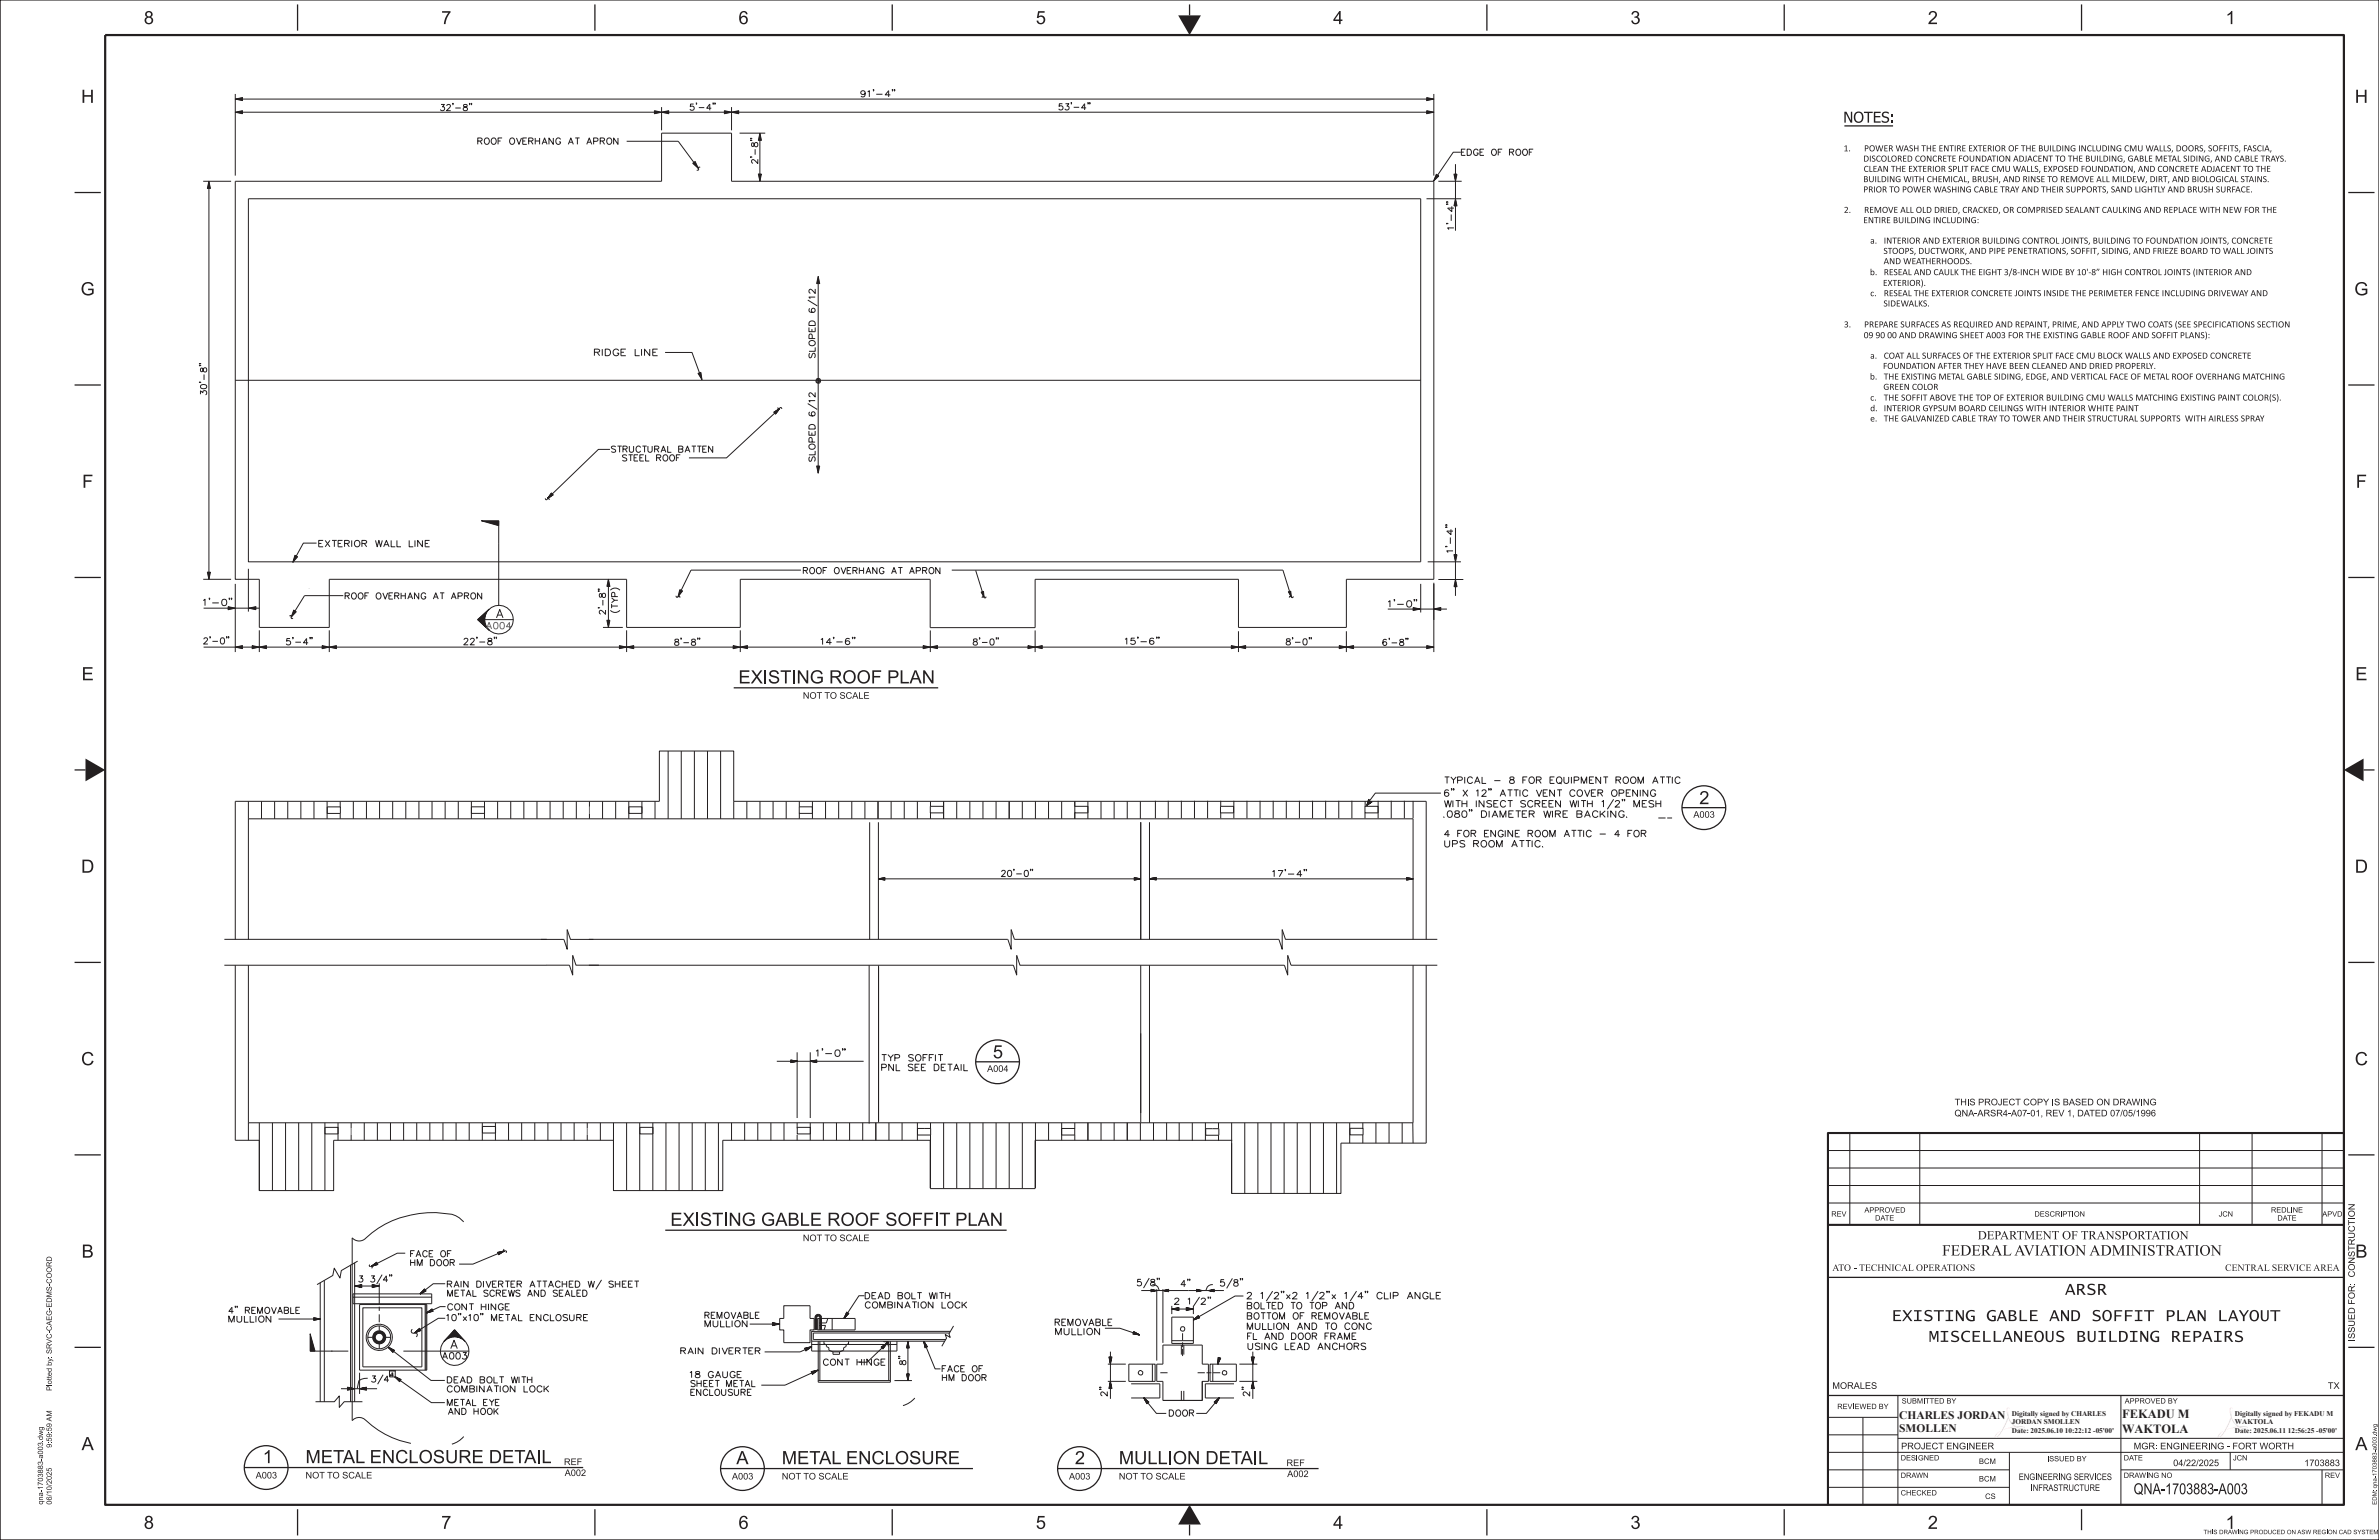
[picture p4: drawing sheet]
<svg xmlns="http://www.w3.org/2000/svg" width="432mm" height="279mm" viewBox="0 0 432 279" stroke-linecap="round" stroke-linejoin="round" font-family="sans-serif">
<defs><g id="words">
<g font-size="2.3" fill="#231f20">
<text x="385.2" y="257.3">FEKADU M</text>
<text x="385.2" y="260">WAKTOLA</text>
</g>
<g font-size="2.1" fill="#231f20">
<text x="344.7" y="257.4">CHARLES JORDAN</text>
<text x="344.7" y="259.9">SMOLLEN</text>
</g>
<g font-size="1.3" fill="#231f20">
<text x="365.2" y="256.8">Digitally signed by CHARLES</text>
<text x="405.7" y="256.8">Digitally signed by FEKADU M</text>
<text x="365.2" y="258.4">JORDAN SMOLLEN</text>
<text x="365.2" y="260">Date: 2025.06.10 10:22:12 -05'00'</text>
<text x="405.7" y="258.4">WAKTOLA</text>
<text x="405.7" y="260">Date: 2025.06.11 12:56:25 -05'00'</text>
</g>
</g></defs>
<path d="M19.1 6.4h406.3v266.6h-406.3z" fill="none" stroke="#231f20" stroke-width=".4"/>
<path d="M0 0h431.8v279.4h-431.8z" fill="none" stroke="#231f20" stroke-width=".18"/>
<g fill="none" stroke="#231f20" stroke-width=".23">
<path d="M215.9 .8v2M13.5 34.9h4.8M13.5 69.9h4.8M13.5 104.8h4.8M13.5 139.7h2M429 139.7h2M13.5 174.6h4.8M13.5 209.5h4.8M13.5 244.4h4.8M54 273.8v4.8M108 273.8v4.8M161.9 273.8v4.8"/>
<path d="M215.9 276.6v2M269.9 273.8v4.8M323.8 273.8v4.8M377.8 273.8v3.8"/>
</g>
<g fill="#231f20">
<path d="M15.5 137.6l3.6 2.1-3.6 2.1z"/>
<path d="M215.9 273l2.1 3.6h-4.1z"/>
<path d="M213.9 2.8h4.1l-2.1 3.6z"/>
<path d="M425.4 139.7l3.6-2.1v4.2z"/>
</g>
<g fill="none" stroke="#231f20" stroke-width=".18">
<path d="M42.7 18h217.5M42.7 17v14.9M42.7 18l1.3-.3v.6zM43.5 17.9h.3v.1l-.7-.1 .8-.1v.3l-.9-.1M120.1 19.4v4.2M132.8 19.4v4.2M258.9 17.7l1.3 .3-1.3 .3zM260 18l-.9-.2-.1 .4 .8-.2-.6-.1-.1 .2 .3-.1M260.2 17v14.9M36.9 32.9h5M37.9 32.9l.3 1.3h-.6zM37.9 33.1l-.2 1h.4l-.1-.8-.1 .6 .1 .1v-.3"/>
<path d="M37.9 32.9v72.2M42.7 20.4h76.3M42.7 20.4l1.3-.3v.5zM43.5 20.3h.3v.1l-.7-.1 .8-.1v.3l-.9-.1M45.1 36.1h212.8v65.8h-212.8zM118.8 20.1l1.3 .3-1.3 .2zM119.8 20.4l-.9-.2v.3l.7-.1-.6-.1v.1h.3M120.1 20.4l1.3-.3v.5zM120.3 20.4l1-.2v.3l-.8-.1 .6-.1 .1 .1h-.3M131.5 20.1l1.3 .3-1.3 .2zM132.5 20.4l-.9-.2v.3l.7-.1-.6-.1v.1h.3M132.8 20.4l1.3-.3v.5z"/>
<path d="M133 20.4l1-.2v.3l-.8-.1 .6-.1 .1 .1h-.3M134.2 24.2h4.7M137.6 31.6h.6l-.3 1.3zM137.9 32l-.1-.2h.2l-.1 .6-.2-.8 .4 .1-.2 .9M137.9 24.2v8.7M137.9 24.2l.3 1.3h-.6zM137.9 24.4l-.1 1h.3l-.1-.8-.1 .6 .1 .1v-.3M258.9 36.1h6.3M258.9 20.1l1.3 .3-1.3 .2zM260 20.4l-.9-.2-.1 .3 .8-.1-.6-.1-.1 .1h.3M260.2 20.4h-140.1M260.6 32.1l.2-.2v.1l-.4 .5 .3-.8 .3 .3-.7 .6"/>
<path d="M260.7 31.6l.5 .3-1 .9zM261.1 32.9h4.2M263.9 31.6h.6l-.3 1.3zM264.1 32.1v-.3h.1l-.1 .6-.1-.7h.3l-.1 .9M264.2 29.8v12.1M264.2 36.1l.3 1.3h-.6zM264.2 36.3l-.2 1h.4l-.2-.8-.1 .6 .2 .1-.1-.3M265.1 27.6h-1.3l-3.6 5.3M148.5 50.2l.3 1.3h-.6zM148.5 50.4l-.2 .9 .4 .1-.2-.8v.6l.1 .1v-.3M148.5 51.5v34.3M42.7 69h215.2"/>
<path d="M120.7 63.9h4.9l1.8 5M126.7 67.7l.5-.2 .2 1.4zM127.1 68.1l-.2-.2h.2l.1 .6-.4-.7 .3-.1 .2 .9M141.2 73.9v.2l.2 .1 .4-.3 .1 .3M148.2 68.8l.4-.2a.45 .45 0 0 1 .3 .5 .45 .45 0 0 1-.3 .4l-.4-.1-.1-.2zM148.3 68.9l.3-.1 .1 .1v.4l-.1 .1-.3-.1zM148.4 69h.2v.2h-.2zM57.5 98.5h-2.4l-1.9 3.5M99 90.4l.1 .3 .5-.2 .1 .2M148.2 84.5h.6l-.3 1.3zM148.4 85v-.3l.1 .1v.6l-.2-.8 .4 .1-.2 .9M264.2 95.8v12.3"/>
<path d="M36.9 105.1h5M37 117.4h21.7M37 110.3h10.1M37.6 103.8h.6l-.3 1.3zM37.9 104.3l-.1-.3 .2 .1-.1 .6-.2-.8h.4l-.2 .9M41.4 110.1l1.3 .2-1.3 .3zM42.4 110.3l-.9-.1v.3l.8-.1-.6-.1-.1 .1h.3M42.7 105.9v12.4M42.7 117.4l1.3-.3v.6zM43.5 117.4l.3-.1v.1h-.7l.8-.2v.4l-.9-.2M45.1 103.2v7.8M45.2 110.3l1.3-.2v.5z"/>
<path d="M45.8 117.1l1.3 .3-1.3 .3zM46 110.3h.3l-.1 .1-.6-.1 .8-.1-.1 .3-.9-.2M46.8 117.4l-.9-.2-.1 .4 .8-.2h-.6v.1h.2M47.1 117.4l1.3-.3v.6zM47.1 114.4v3.9M47.3 117.4l1-.2v.4l-.8-.2h.6l.1 .1h-.3M53.5 101.3l.1-.3 .1 .1-.4 .5 .3-.7 .3 .2-.6 .7M53.5 100.7l.5 .3-.9 1zM58.5 117.1l1.3 .3-1.3 .3zM59.5 117.4l-.9-.2-.1 .4 .8-.2h-.6v.1h.2M59.8 117.4h74.1M59.8 114.4v3.9"/>
<path d="M59.8 117.4l1.3-.3v.6zM60 117.4l1-.2v.4l-.8-.2h.6l.1 .1h-.3M109.4 113.8h3.6M110.1 112.5h.6l-.3 1.3zM110.4 113v-.3l.1 .1-.1 .6-.2-.8h.4l-.2 1M110.4 105.1l.3 1.3h-.6zM110.4 105.1v8.7M110.4 105.4l-.1 .9h.3l-.1-.8-.1 .7h.1v-.3M112.4 117.1l1.3 .3-1.3 .3zM113.5 117.4l-1-.2v.4l.8-.2h-.6l-.1 .1h.3M113.7 117.4l1.3-.3v.6zM113.7 114.4v3.9"/>
<path d="M114 117.4l.9-.2 .1 .4-.8-.2h.6v.1h-.3M122.7 108.1l.1 .3 .3-.1M123.1 108.3l.2-.1 .1 .2M123.4 107l.5 .2-.8 1.1zM123.5 107.6l.1-.3h-.1l-.2 .6 .5-.7-.4-.1-.2 .9M133.1 117.1l1.3 .3-1.3 .3zM134.1 117.4l-.9-.2-.1 .4 .8-.2h-.6v.1h.2M134.4 114.4v3.9M145.4 103.4h-20l-2.3 4.9M168.8 105.1h-34.4v8.7h-20.7v-8.7h-53.9v8.7h-12.7v-8.7h-4.4v-72.2h77.4v-8.7h12.7v8.7h127.4v72.2h-15.8v8.7h-19.6v-8.7h-36.9M172.8 103.4h60.1l1.5 4.9 .2 .1 .1-.2M224.8 114.5v3.8"/>
<path d="M224.8 117.4l1.3-.3v.6zM225.6 117.4l.3-.1-.1 .1h-.6l.8-.2v.4l-1-.2M233.8 107.4l.5-.2 .1 1.1zM234.1 107.7l-.1-.2 .2 .5-.3-.6 .3-.1 .1 .8M234.4 108.3l-.3-.1-.1 .2M243.1 117.1l1.3 .3-1.3 .3zM244.1 117.4l-.9-.2v.4l.7-.2h-.6v.1h.3M244.4 114.5v3.8M244.4 117.4l1.3-.3v.6zM244.6 117.4l1-.2v.4l-.8-.2h.6l.1 .1h-.3M251.9 110.5h10.7M256.5 110.2l1.3 .3-1.3 .3z"/>
<path d="M257.5 110.5l-.9-.2v.4l.7-.2h-.6v.1l.3-.1M257.9 105.9v5.2M258.9 117.1l1.3 .3-1.3 .3zM259.1 101.9h6.1M260 117.4l-.9-.2-.1 .4 .8-.2h-.6l-.1 .1h.3M260.2 110.5l1.3-.3v.6zM260.2 105.7v12.6M260.2 117.4h-35.4M261 110.4h.3v.1h-.6l.7-.2v.4l-.9-.2M261.1 105.1h4.5M263.9 100.6h.6l-.3 1.3zM264.1 101.1v-.3l.1 .1-.1 .6-.1-.8h.3l-.1 1"/>
<path d="M264.2 105.1l.3 1.3h-.6zM264.2 105.4l-.2 .9 .4 .1-.2-.8-.1 .6 .2 .1-.1-.3M121.3 136.3v12.3M123.7 136.3v12.3M126 136.3v12.3M128.4 136.3v12.3M130.8 136.3v12.3M45.1 148.6h211.4v21.9M45.1 145.4v25.1M47.5 145.4v3.2M49.8 145.4v3.2M52.2 145.4v3.2"/>
<path d="M54.6 145.4v3.2M57 145.4v3.2M59.4 145.4v3.2M61.7 145.4v1M61.7 147.6v1M64.1 145.4v3.2M66.5 145.4v3.2M68.9 145.4v3.2M71.3 145.4v3.2M73.7 145.4v3.2M76 145.4v3.2M78.4 145.4v3.2"/>
<path d="M80.8 145.4v3.2M83.2 145.4v3.2M85.6 145.4v3.2M87.9 145.4v3.2M90.3 145.4v3.2M92.7 145.4v3.2M95.1 145.4v3.2M97.5 145.4v3.2M99.8 145.4v3.2M102.2 145.4v3.2M104.6 145.4v3.2M107 145.4v1"/>
<path d="M107 147.6v1M109.4 145.4v3.2M111.7 145.4v3.2M114.1 145.4v3.2M116.5 145.4v3.2M118.9 145.4v3.2M133.2 145.4v-9.1h-13.5v9.1h-77v25.1M133.2 145.4h125.7v25.1M133.2 145.4v3.2M135.6 145.4v3.2M137.9 145.4v3.2M140.3 145.4v3.2"/>
<path d="M142.7 145.4v3.2M145.1 145.4v1M145.1 147.6v1M147.5 145.4v3.2M149.8 145.4v3.2M152.2 145.4v3.2M154.6 145.4v3.2M157 145.4v3.2M159.4 145.4v3.2M212 145.3v3.2M214.4 145.3v3.2M216.8 145.3v3.2"/>
<path d="M219.2 145.3v3.2M221.6 145.3v1M221.6 147.5v1M223.9 145.3v3.2M226.3 145.3v3.2M228.7 145.3v3.2M231.1 145.3v3.2M233.5 145.3v3.2M235.9 145.3v3.2M238.2 145.3v3.2M240.6 145.3v3.2M243 145.3v3.2"/>
<path d="M245.4 145.3v3.2M247.8 147.5v1M250.1 145.3v3.2M252.5 145.3v3.2M254.9 145.3v3.2M256.5 145.3v3.2M301 148.4h1.3M302.6 148.4h.9M42.7 175.1v31.8h4.4v9.1h13.5v-9.1h50.7v9.1h19.9v-9.1h37.7M45.1 175.1v31.8M256.5 175.1v28.6h-211.4M258.9 175.1v32.3h-15.5v9.1h-19.9v-9.1"/>
<path d="M141 192.5h15.8M144.7 190.9v11.9M147.1 190.9v11.9M47.1 203.7v12.3M49.4 203.7v12.3M51.8 203.7v12.3M54.2 203.7v12.3M56.6 203.7v12.3M59 203.7v12.3M61.4 203.7v3.2M63.7 203.7v1M63.7 205.9v1"/>
<path d="M66.1 203.7v3.2M68.5 203.7v3.2M70.9 203.7v3.2M73.3 203.7v3.2M75.6 203.7v3.2M78 203.7v3.2M80.4 203.7v3.2M82.8 203.7v3.2M85.2 203.7v3.2M87.5 203.7v3.2M89.9 203.7v3.2M92.3 203.7v3.2"/>
<path d="M94.7 203.7v3.2M97.1 203.7v3.2M99.4 203.7v3.2M101.8 203.7v3.2M104.2 203.7v3.2M106.6 203.7v1M106.6 205.9v1M109 203.7v3.2M111.4 203.7v12.3M113.7 203.7v12.3M116.1 203.7v12.3M118.5 203.7v12.3"/>
<path d="M120.9 203.7v12.3M123.3 203.7v12.3M125.6 203.7v12.3M128 203.7v12.3M130.4 203.7v12.3M132.8 203.7v3.2M135.2 203.7v3.2M137.5 203.7v3.2M139.9 203.7v3.2M142.3 203.7v3.2M144.7 203.7v1M144.7 205.9v1"/>
<path d="M147.1 203.7v3.2M149.4 203.7v3.2M151.8 203.7v3.2M154.2 203.7v3.2M156.6 203.7v3.2M159 203.7v3.2M187.9 206.9h35.7M214 203.7v3.3M216.4 203.7v3.3M218.8 203.7v3.3M221.2 203.7v1.1M221.2 206v1"/>
<path d="M223.5 203.7v12.8M225.9 203.7v12.8M228.3 203.7v12.8M230.7 203.7v12.8M233.1 203.7v12.8M235.5 203.7v12.8M237.8 203.7v12.8M240.2 203.7v12.8M242.6 203.7v12.8M245 203.7v3.7M247.4 203.7v1M247.4 205.9v1.5"/>
<path d="M249.7 203.7v3.7M252.1 203.7v3.7M254.5 203.7v3.7M256.4 203.8l.1 3.6M331.8 215.1h93.6M331.8 218.3h93.6M331.8 211.9h93.6M331.8 208.7h93.6M335.7 205.6v16.6M348.4 205.6v16.6M399.2 205.6v16.6M408.8 205.6v16.6"/>
<path d="M421.5 205.6v16.6M58.1 232.7v21.7M58.9 232.3v22.1M63.6 229.5v24.9M64.1 234.7h14.3v1.8h-14.3zM64.1 235.3h14.3M64.4 229.1v25.3M64.9 228.8l-2.9 1.7-.3 1.4-1-1.8-.3 1.3-2.9 1.7M65.2 233.3l.2 .1-.5-.1 .6-.1v.3l-.9-.2 1-.2v.4l-1.2-.2 1.3 .3v-.6l-1.3 .3h4.4l-1.3 .3v-.6l1.3 .3-1.2-.2v.4l1-.2-.9-.1v.2l.6-.1-.5-.1 .2 .1M65.3 236.7h12.2v11.9h-12.2zM65.9 237.3h10.7v10.7h-10.7zM67.1 229.4l-.1 .3 .5 .1 .1 .2-.1 .1"/>
<path d="M68.8 232.8v3.8M68.8 237.1v.7M68.8 238.5v1.4M77.2 236.7v11.9M77.3 236.7v11.9M84.2 221.7l-.8-.8-.7-.3a16.2 16.2 0 0 0-8.1-.2 18.2 18.2 0 0 0-8.8 4.6 1.68 1.68 0 0 1-1.9-.4v33.1a1.67 1.67 0 0 1 2.5 0 16.3 16.3 0 0 0 8.2 4.2M91.5 226.6l-.1 .3 .5 .1v.1l-.1 .2M142.3 236.9h4.7v2.3h.8v2.1h-.8v2.3h-4.7v-2.3h-.8v-2.1h.8zM148.4 239.2h6.8v2.1h-6.8zM148.7 239.2v2.1M150.2 239.2l-.2 .8h-1.3M151 239.2v2.1"/>
<path d="M207.1 234.1h15M209.2 233.1a1.15 1.15 0 0 1 1.2 1M209.3 234.1l-.2 .1 .4-.1h-.5v.2l.8-.2-.8-.1v.3l1-.2-1.1 .3v-.5l1.1 .2M210 233.9v12.9M211.1 234.1l1-.2v.5l-1-.3 1 .2v-.3l-.9 .1 .8 .2v-.2h-.5l.4 .1-.1-.1M211.1 233.9v9.7M212.7 239h3.9v4.7h-3.9zM212.7 236.9v1.5M216.6 236.9v1.5M217.5 234.1l-.1 .1 .4-.1h-.5v.2l.7-.2-.8-.1v.3l1-.2-1 .3v-.5l1 .2M219.3 234.1l1.1-.2v.5l-1.1-.3 1 .2v-.3l-.8 .1 .8 .2v-.2h-.5l.4 .1-.2-.1M220.1 233.1a1.15 1.15 0 0 0-1.2 1"/>
<path d="M56.3 242l.9 3.1h-.9zM56.3 245.1h6.9M56.4 243l.6 2h-.6zM56.5 243.4l.4 1.5h-.4zM56.6 243.9l.2 1h-.2zM56.6 244.2l.2 .6h-.2zM57.1 245.1h-.7v-2.6l.7 2.6M57.3 254.3h3.4l.9-1v2l.9-1h3.3M61.9 252h6.5M63.5 252l-.2-.1 .5 .1h-.6v-.2l1 .2-1.1 .1v-.4l1.3 .3-1.3-.3v.5l1.3-.2M65.2 252l1.3 .2v-.5l-1.3 .3 1.3-.3v.4l-1.1-.1 1-.2v.2h-.6l.5-.1-.2 .1M65.3 249.1v3.8"/>
<path d="M66.7 250.1h-.6l-1 .4-.3 1.4M66.8 242.6h.8M68.8 240.5v.9M68.8 243.8v.9M70 242.6h.9M70.6 248.7h1.2M70.7 248.6v1.2h1v-1.2M71.1 249v.7M71.2 249v.7M71.3 249v.7M73.2 245.1h11.9M82.5 241.2l1.9 2.2-1.9-2.2-1.9 2.2 1.9-2 1.3 1.5-1.3-1.3-1.4 1.3 1.4-1.2 1.1 1.1-1.1-.9-1 .8 1-.7 .9 .7-.9-.6-.7 .5 .7-.3 .7 .3-.7-.2-.3 .1h.6"/>
<path d="M136.1 240.2h5.4M140.6 240.2h-.2h.6l-.6 .1-.1-.2 1 .1-1 .2v-.4l1.2 .2-1.3-.3v.6l1.3-.3M146.5 244.7h-.2l.5-.2-.5 .4-.1-.2 .9-.3-.8 .6-.2-.4 1.2-.3-1.3 .3 .3 .5 1-.8-2.1 1h-6.4M147.3 243.9h15.5M147.3 243.3h24.2M147.7 248.9h-.2l.5-.1-.5 .3-.1-.2 .9-.2-.8 .5-.2-.3 1.2-.3-1.3 .2 .3 .6 1-.8-6 2.7h-4.3M147.9 241.3v-2.2a.59 .59 0 0 1 .6-.6 .59 .59 0 0 1 .6 .6v2.2M148 241.3v-2.2a.52 .52 0 0 1 .5-.6 .52 .52 0 0 1 .5 .6v2.2M148.1 241.3v-2.2l.2-.4 .2-.1 .2 .1 .3 .4v2.2M148.1 241.3v-2.2a.37 .37 0 0 1 .4-.4 .37 .37 0 0 1 .4 .4v2.2M148.2 241.3v-2.2l.3-.3 .3 .3v2.2M148.5 250.5h13.1"/>
<path d="M148.5 243.3v7.5h13.1v-7.5M148.7 240.5h1.1l-.2 .8M148.8 243.3v7.2M149.6 243.3v.5l.4 .2v.3l.4 .2v.5l.8 .3M151.2 245.3h1.2M151.2 245.3v.4h1.2v-.4M154 243.3v.5l-.4 .2v.3l-.5 .2v.5l-.7 .3M160.4 243.3l.7 .1M161.1 243.6h-.1v-.1h.1l.1 .1-.2 .1v-.2h.2l-.1 .2-.2-.1M161.2 243.6l.1 .7M161.3 243.3v7.2M162.3 250.5h3.2"/>
<path d="M162.8 243.3v1.8h-15.5v-1.8M172.3 241.8h-24.7v1.2h24.1M172.5 241.5h-25.2v1.8M173.1 240.6l-.9 1.4 .3 .6-.9-.5 .2 .7-.9 1.5M201.1 247.5h3.2M201.1 250.6h3.2M201.6 246.6l-.1-.2 .1 .6v-.7h-.2l.2 1 .1-1-.4-.1 .3 1.3-.3-1.3h.5l-.2 1.3M201.6 250.6l.2 1.3h-.5l.3-1.3-.3 1.3h.4l-.1-1.1-.2 1h.2v-.6l-.1 .5 .1-.2M201.6 245.2v8.6M204.9 247.5h4.8v3.1h-4.8zM205.3 251.1h5.2v2.5h-5.2M206.9 248.7l.2-.1 .3 .3v.4l-.3 .2-.5-.3v-.2z"/>
<path d="M209.2 247.5v3.1M210.6 249.1h1.3M211.1 244h7.1v3.5h1.1v3.1h-1.1v3.5h-7.1v-3.5h-1.1v-3.1h1.1zM212.7 243.2h3.9M214.4 240.8l.4-.1 .2 .2-.1 .5-.2 .1-.4-.1-.1-.2zM214.4 252.3v1.8M214.4 244v1.8M214.6 241.9v1.3M214.6 243.5v.9M214.6 244.7v1.3M214.9 252.3v1.8M214.9 244v1.8"/>
<path d="M217.4 249.1h1.3M218.2 250.6v3.5h-7.1M219 249.1h.9M219.6 247.5h4.8v3.1h-4.8zM220.1 247.5v3.1M220.2 249.1h1.3M222 248.7l.2-.1 .4 .2 .1 .4-.2 .2-.5-.1-.2-.2zM224 251.1h-5.2v2.5h5.2M225 247.5h3.2M225 250.6h3.2M331.8 257.1h12.7M338.1 257.1v15.9"/>
<path d="M344.5 253.2v19.8M385 253.2v19.8M84.2 260.6l-.8 .7-1.4 .7M331.8 260.3h12.7M331.8 266.7h32.9M331.8 269.8h32.9M331.8 263.5h93.6M344.5 261h80.9M364.7 263.5v9.5M385 266.7h40.4M404.8 263.5v3.2M421.5 266.7v6.3"/>
<circle cx="68.8" cy="242.6" r=".97"/>
<circle cx="68.8" cy="242.6" r="1.04"/>
<circle cx="68.8" cy="242.6" r=".89"/>
<circle cx="68.8" cy="242.6" r=".82"/>
<circle cx="68.8" cy="242.6" r="2.08"/>
<circle cx="68.8" cy="242.6" r="1.12"/>
<circle cx="68.8" cy="242.6" r="2.38"/>
<circle cx="68.8" cy="242.6" r="1.19"/>
<circle cx="68.8" cy="242.6" r=".74"/>
<circle cx="82.5" cy="245.1" r="2.59"/>
</g>
<path d="M425.4 205.6h-93.6v67.4M331.8 222.2h93.6" fill="none" stroke="#231f20" stroke-width=".38"/>
<g fill="none" stroke="#231f20" stroke-width=".23">
<path d="M54 .8v4.8M108 .8v4.8M161.9 .8v4.8M269.9 .8v4.8M323.8 .8v4.8M377.8 .8v4.8M426.2 34.9h4.8M426.2 69.9h4.8M426.2 104.8h4.8M426.2 174.6h4.8M426.2 209.5h4.8M331.8 231.8h93.6"/>
<path d="M331.8 253.2h93.6M426.2 244.4h4.8"/>
</g>
<circle cx="56.1" cy="106.7" r=".04" fill="#231f20"/>
<g fill="none" stroke="#231f20" stroke-width=".18">
<path d="M113.7 25.6h9.4M87.4 94.5h3.1v.9zM87.9 94.6h2.5v.7zM88.3 94.6h2.1v.6zM88.8 94.7h1.5v.4zM89.3 94.8h1v.2zM89.6 94.8h.6v.2zM90.5 94.5v15.4M52.5 111.8l.3-.1 .1 .3M53.2 111.2l.2-.2v.1l-.3 .5 .2-.8 .3 .2-.6 .7M53.3 110.7l.5 .3-.9 .9zM62.3 108.1h-7l-2.4 3.9v.2h.3"/>
<path d="M88 112.1v.7l-.2-.4 .2-.6-.3 .6 .3 .7-.4-.7 .5-.8-.7 .8 .7 1-.8-1 .9-1.1-1 1.1 1.1 1.4-1.3-1.4 1.3-1.3-1.5 1.3 2 2-2.1-2 2.1-1.9-2.1 1.9M88 112.4h5.2"/>
<circle cx="90.6" cy="112.4" r="2.59"/>
</g>
<circle cx="124.1" cy="27" r=".04" fill="#231f20"/>
<g fill="none" stroke="#231f20" stroke-width=".18">
<path d="M123.1 25.6l3.7 5M125.7 29.6l.5-.3 .5 1.2zM126.3 29.8l-.2-.2v.1l.4 .4-.4-.7-.2 .2 .7 .7M127.1 30.4l-.3-.1-.1 .6-.2-.1M140.4 74.8l1.1-.6-.7 .9zM140.7 74.9l-8.8 8.2h-6.9M141.5 74.2l-.9 .7M141.5 74.2l-.9 .8M141.5 74.2l-.8 .8M141.5 74.2l-.8 .9M141.5 74.2l-1 .6M141.5 74.2l-1 .7"/>
<path d="M100.1 89.4l.3 .4-1 .6zM100.1 89.5l-.7 .9M100.2 89.5l-.8 .9M100.2 89.6l-.8 .8M100.3 89.6l-.9 .8M100.3 89.7l-.9 .7M100.4 89.7l-1 .7M100.4 89.8l-1 .6M110.7 81.5h-2.1l-8.5 8.2M134.4 117.4h90.4M134.4 117.4l1.3-.3v.6zM135.2 117.4l.3-.1-.1 .1h-.6l.8-.2v.4l-1-.2"/>
<path d="M167.6 117.1l1.3 .3-1.3 .3zM168.6 117.4l-.9-.2-.1 .4 .8-.2h-.6l-.1 .1h.3M168.8 105.1v8.8h19.1v-8.8M168.9 117.4l1.3-.3v.6zM168.9 114.4v3.9M169.7 117.4l.3-.1-.1 .1h-.6l.8-.2-.1 .4-.9-.2M177.1 103.5l1.5 4.9 .2 .1 .2-.3M178.1 107.4l.4-.1 .1 1.1zM178.4 107.7l-.1-.2 .2 .5-.3-.5 .3-.1v.8M178.6 108.4l-.2-.2-.1 .3M186.6 117.1l1.3 .3-1.3 .3zM187.6 117.4l-.9-.2v.4l.7-.2h-.6v.1h.3"/>
<path d="M187.9 117.4l1.3-.3v.6zM187.9 114.4v3.9M188.7 117.4l.3-.1-.1 .1h-.6l.8-.2v.4l-1-.2M223.5 117.1l1.3 .3-1.3 .3zM224.5 117.4l-.9-.2v.4l.8-.2h-.7v.1h.3M59.4 146.4h2.4v1.2h-2.4zM85.6 146.4h2.3v1.2h-2.3zM114.1 146.4h2.4v1.2h-2.4zM145.1 146.4h2.3v1.2h-2.3zM157.8 149.2v21.3M159.4 145.4v3.2M159.4 149.2v21.2"/>
<path d="M159.4 159.4l1.2-.2v.5zM159.4 159.4l47.6 .1M159.4 159.4l1.2 .3M159.4 159.4l1.2 .2M159.4 159.4l1.2 .1M160.6 159.4h-1.2M160.6 159.3l-1.2 .1M160.6 159.2l-1.2 .2M161.7 145.4v3.2M164.1 145.4v3.2M166.5 145.4v3.2M168.9 146.3h2.3v1.2h-2.3z"/>
<path d="M168.9 145.4v.9M168.9 147.4v1.2M171.3 145.4v3.2M173.6 145.4v3.2M176 145.4v3.2M178.4 145.4v3.2M180.8 145.4v3.2M183.2 145.4v3.2M185.6 145.4v3.2M187.9 145.4v3.2M190.3 145.4v3.2M192.7 145.4v3.2"/>
<path d="M195.1 145.4v.9M195.1 147.4v1.2M195.1 146.3h2.4v1.2h-2.4zM197.5 145.4v3.2M199.8 145.4v3.2M202.2 145.4v3.2M204.6 145.4v3.2M205.9 159.2l1.1 .3-1.1 .2zM205.9 159.4l1.1 .1M205.9 159.3l1.1 .2M205.9 159.2l1.1 .3M207 145.4v3.2"/>
<path d="M207 149.2v21.3M207 159.5l-1.1 .2M207 159.5l-1.1 .1M207 159.5h-1.1M208.6 149.2v21.3M208.7 159.4l1.2-.2v.5zM208.7 159.4l1.2 .2M208.7 159.4l1.2 .1M209.7 145.3v3.2M209.9 159.4h-1.2M209.9 159.3l-1.2 .1M209.9 159.2l-1.2 .2"/>
<path d="M221.5 146.3h2.4v1.2h-2.4zM247.7 146.3h2.4v1.2h-2.4zM247.8 145.4v1M248.4 145.1l-.3 1 .9-.6-.8 .5 .2-.9-.3 .9 .9-.5-.8 .4 .2-.8-.1 .8 .6-.4-.6 .3 .2-.7-.2 .7 .6-.3-.5 .2 .1-.5-.1 .5 .4-.2-.4 .1 .1-.4v.4l.3-.1-.3 .1v-.3v.2h.2h-.1l-.1-.2 .2 .2-.1-.1v.1M248.4 145l.2 .4 .4 .1-.9 .7zM255.3 159.2l1.2 .2-1.2 .3zM255.3 159.4h1.2M255.3 159.3l1.2 .1M255.3 159.2l1.2 .2M256.5 159.4h-47.9M256.5 159.4l-1.2 .3M256.5 159.4l-1.2 .2"/>
<path d="M256.5 159.4l-1.2 .1M261.5 143.9h-11.9l-1.3 1.7M40.7 170.4h61.6l.6 1.8v-3.6l.6 1.8h4.2M106.9 170.4h76M108.7 175.1h-4.2l-.6-1.8v3.6l-.5-1.8h-62.7M157.8 175.1v28.8M159.5 175.2v28.4M182.9 170.4l.6 1.8v-3.6l.6 1.8h48l.6 1.8v-3.6l.6 1.8M185.1 175.1h48M185.1 175.1l-.6-1.8v3.6l-.6-1.8h-77M207 175.1v28.5M208.6 175.1v28.6"/>
<path d="M233.1 175.1l.6 1.8v-3.6l.6 1.8h26.6M233.3 170.4h27.6M143.5 192.5h1.2M143.5 192.4l1.2 .1M143.5 192.3l1.2 .2-1.2 .3zM144.7 192.5l-1.2 .3M144.7 192.5l-1.2 .2M144.7 192.5l-1.2 .1M147.1 192.5l1.2-.2v.5zM147.1 192.5l1.2 .3M147.1 192.5l1.2 .2M147.1 192.5l1.2 .1"/>
<path d="M147.1 192.5h1.2M148.3 192.5h-1.2M148.3 192.4l-1.2 .1M59 204.5h2.4v1.2h-2.4zM87.6 204.4h2.3v1.2h-2.3zM116.1 204.5h2.4v1.2h-2.4zM144.7 204.5h2.4v1.2h-2.4zM159 203.7v3.2M161.3 203.7v3.2M163.7 203.7v3.2M166.5 203.7v3.2M166.5 204.7h2.4v1.2h-2.4z"/>
<path d="M168.8 215.6h19.1M168.8 206.9v8.7M168.9 203.7v1.1M168.9 205.9v9.7M171.3 203.7v11.9M173.7 203.7v11.9M176 203.7v11.9M178.4 203.7v11.9M180.8 203.7v11.9M183.2 203.7v11.9M185.6 203.7v11.9M187.9 206.9v8.7"/>
<path d="M187.9 203.7v11.9M190.3 203.7v3.2M192.7 204.7h2.4v1.2h-2.4zM192.7 203.7v3.2M195.1 203.7v1M195.1 205.9v1M197.5 203.7v3.2M199.8 203.7v3.2M202.2 203.7v3.2M204.6 203.7v3.2M207 203.7v3.2M209.4 203.7v3.2"/>
<path d="M211.7 203.7v3.2M218.8 204.8h2.4v1.2h-2.4zM245 204.7h2.4v1.2h-2.4zM56.9 239.1l1.2 .2-1.2 .2zM56.9 239.1l1.2 .2M56.9 239.2l1.2 .1M58.1 239.3h-7.5M58.1 239.3h-1.2M58.1 239.3l-1.2 .1M58.1 239.3l-1.2 .2M67.4 229.7l1-.7 .2 .4zM68.4 229l-1 .7"/>
<path d="M68.4 229.1l-1 .6M68.5 229.2l-1.1 .5M68.5 229.3l-1.1 .4M68.6 229.4l-1.2 .3M73.6 227.4h-1.5l-3.8 1.9M77 233.8l.3 .4-1 .6zM77.1 233.9l-.8 .9M77.2 234l-.9 .8M77.2 234.1l-.9 .7M77.3 234.1l-1 .7M77.3 234.2l-1 .6M77.4 238.2l1-.7 .2 .4z"/>
<path d="M78.5 237.5l-1.1 .7M78.5 237.6l-1.1 .6M78.5 237.7l-1.1 .5M78.6 237.7l-1.2 .5M78.6 237.8l-1.2 .4M78.6 237.9l-1.2 .3M80.8 239.2h-1.2l-3.4 2.1M80.8 232.9h-2.2l-1.5 1.2M80.9 237.1h-1l-1.5 .6M90.3 227.2l1.2-.2-1 .7zM90.5 227.4l-4.7 1.9h-2.5M91.5 227l-1.2 .2"/>
<path d="M91.5 227l-1.2 .3M91.5 227l-1.1 .3M91.5 227l-1.1 .4M91.5 227l-1.1 .5M91.5 227l-1 .5M91.5 227l-1 .6M153.7 238l.4 .3-.9 .9zM153.7 238.1l-.5 1.1M153.8 238.1l-.6 1.1M153.8 238.2l-.6 1M153.9 238.2l-.7 1M154 238.2l-.8 1"/>
<path d="M154 238.3l-.8 .9M156.9 235.1h-1l-2.1 3.2M213.6 237.5l.1-.1-.5 .1 .6 .1v-.2l-.9 .1 1 .2v-.4l-1.2 .2 1.3-.3v.6l-1.3-.3h3.9l-1.3 .3v-.6l1.3 .3-1.2-.2v.4l1-.2-1-.1v.2l.7-.1-.6-.1 .2 .1M216.6 239.5l.9-.8 .2 .4zM217.5 238.7l-.9 .8M217.5 238.8l-.9 .7M217.6 238.8l-1 .7M217.6 238.9l-1 .6M217.7 239l-1.1 .5M217.7 239.1l-1.1 .4M225.7 235.1h-1.5l-6.7 3.9M70.5 244.5l1.1 .5-.3 .4z"/>
<path d="M70.5 244.5l.8 .8M70.5 244.5l.9 .8M70.5 244.5l.9 .7M70.5 244.5l1 .7M70.5 244.5l1 .6M70.5 244.5l1.1 .6M70.5 244.5l1.1 .5M71.3 245.1l6.9 5.4h2.5M71.7 249.8l1.1 .5-.3 .4zM71.7 249.8l.9 .9M71.7 249.8l.9 .8M71.7 249.8l.9 .7"/>
<path d="M71.7 249.8l1 .7M71.7 249.8l1 .6M71.7 249.8l1.1 .6M71.7 249.8l1.1 .5M72.6 250.4l5.7 4.1h2.4M74.8 241.2a.42 .42 0 0 0 0 .6 .42 .42 0 0 0 .6 0 .38 .38 0 0 1 .3 .3 .38 .38 0 0 1-.2 .4M75.3 241.8l.9-.8 .2 .4zM76.2 241l-.9 .8M76.2 241.1l-.9 .7M76.3 241.2l-1 .6M76.3 241.3l-1 .5M76.4 241.3l-1.1 .5"/>
<path d="M76.4 241.4l-1.1 .4M159.9 244.4l1.1-.7-.7 1zM160.2 244.5l-2.8 2.6h-1.5M161 243.7l-1.1 .7M161 243.7l-1 .7M161 243.7l-1 .8M161 243.7l-.9 .8M161 243.7l-.9 .9M161 243.7l-.8 1M164.6 249.3l.2 1.2M164.7 249.3l.1 1.2M164.8 249.3v1.2"/>
<path d="M164.8 243.4l.2 1.2h-.4zM164.8 244.4v6.1l.2-1.2h-.4l.2 1.2M164.8 243.4l-.2 1.2M164.8 243.4l-.1 1.2M164.8 243.4v1.2M164.8 243.4l.1 1.2M164.8 243.4l.2 1.2M164.9 249.3l-.1 1.2M165 249.3l-.2 1.2M167.7 243.3l.6 1.1-.4 .1zM167.7 243.3l.2 1.2M167.7 243.3l.3 1.2"/>
<path d="M167.7 243.3l.4 1.2M167.7 243.3l.4 1.1M167.7 243.3l.5 1.1M167.7 243.3l.6 1.1M168.1 244.3l1.6 4.1h1M200.5 241h2.8l2.5 .8M205.6 242l1.2 .2M205.6 241.9l1.2 .3M205.7 241.9l1.1 .3M205.7 241.8l1.1 .4M205.7 241.7l1.1 .5M205.8 241.6l1 .6"/>
<path d="M205.8 241.6l1 .6-1.2-.2zM207.6 253.6l.9 .8-.3 .3zM207.6 253.6l.6 1.1M207.6 253.6l.6 1M207.6 253.6l.7 1M207.6 253.6l.8 .9M207.6 253.6l.9 .8M208.3 254.4l1.6 2h1.8M220.4 254.4l.9-.8-.6 1.1zM220.6 254.4l-1.6 2h-1.9M221.1 246.3l.5 .1-.6 1.1zM221.1 246.3l-.1 1.2"/>
<path d="M221.2 246.3l-.2 1.2M221.3 246.3l-.3 1.2M221.3 253.6l-.9 .8M221.3 253.6l-.8 .8M221.3 253.6l-.8 .9M221.3 253.6l-.7 .9M221.3 253.6l-.7 1M221.3 253.6l-.6 1M221.4 246.3l-.4 1.2M221.4 246.4l-.4 1.1M221.5 246.4l-.5 1.1M227.4 246.6l-.1-.2 .1 .6 .1-.7h-.3l.2 1 .2-1h-.4l.2 1.2-.3-1.3h.6l-.3 1.3"/>
<path d="M227.4 250.6l.3 1.3h-.6l.3-1.3-.2 1.3h.4l-.2-1.1-.2 1h.3l-.1-.6-.1 .5 .1-.2M227.4 245.2v8.6"/>
</g>
<path d="M107 146.4v1.2M63.7 204.7v1.2M106.6 204.7v1.2" fill="none" stroke="#6b6b6e" stroke-width=".18"/>
<g fill="none" stroke="#231f20" stroke-width=".23">
<path d="M305.3 146.5h7.9"/>
<circle cx="309.3" cy="146.5" r="4"/>
</g>
<g fill="#231f20">
<path d="M308.8 143.7a.78 .78 0 0 1 1.2 .2 .78 .78 0 0 1-.4 1.1l-.7 .6h1.2v.3h-1.6a2.7 2.7 0 0 1 1.2-1.4 .46 .46 0 0 0-.2-.7 .46 .46 0 0 0-.6 .4h-.3z" fill-rule="evenodd"/>
<path d="M307.8 147.2l-.4 1.2h.1l.1-.4h.5l.2 .4h.2l-.5-1.2zM307.9 147.3l.2 .6h-.4z" fill-rule="evenodd"/>
<path d="M308.7 147.2a.65 .65 0 0 0-.2 .7 .65 .65 0 0 0 .5 .5 .63 .63 0 0 0 .4-.7 .63 .63 0 0 0-.6-.5zM308.8 147.4v-.1a.49 .49 0 0 1 .4 .5 .49 .49 0 0 1-.4 .4l-.1-.2z" fill-rule="evenodd"/>
<path d="M309.6 147.2a.65 .65 0 0 0-.2 .7 .65 .65 0 0 0 .6 .5 .63 .63 0 0 0 .3-.7 .63 .63 0 0 0-.6-.5zM309.7 147.4l.1-.1a.49 .49 0 0 1 .3 .5 .49 .49 0 0 1-.3 .4l-.2-.2z" fill-rule="evenodd"/>
<path d="M310.5 147.2a.32 .32 0 0 1 .5 0 .32 .32 0 0 1-.1 .5 .37 .37 0 0 1 0 .7 .37 .37 0 0 1-.5-.4h.1a.24 .24 0 0 0 .3 .3 .24 .24 0 0 0 .2-.4 .24 .24 0 0 0-.3-.1v-.1a.21 .21 0 0 0 .2-.2 .21 .21 0 0 0-.2-.2 .21 .21 0 0 0-.2 .2h-.1z" fill-rule="evenodd"/>
</g>
<path d="M133.2 124.8h37.1" fill="none" stroke="#231f20" stroke-width=".23"/>
<g fill="#231f20">
<path d="M145.8 125.6h.2l.6 .9v-.9h.2v1.2h-.2l-.6-1v1h-.2z" fill-rule="evenodd"/>
<path d="M147 126.2a.6 .6 0 0 0 1.2 0 .6 .6 0 0 0-1.2 0zM147.2 126.2a.45 .45 0 0 1 .9 0 .45 .45 0 0 1-.9 0z" fill-rule="evenodd"/>
<path d="M148.3 125.6h.9v.1h-.4v1.1h-.2v-1.1h-.3z" fill-rule="evenodd"/>
<path d="M149.7 125.6h.9v.1h-.4v1.1h-.1v-1.1h-.4z" fill-rule="evenodd"/>
<path d="M150.7 126.2a.6 .6 0 0 0 1.2 0 .6 .6 0 0 0-1.2 0zM150.9 126.2a.45 .45 0 0 1 .9 0 .45 .45 0 0 1-.9 0z" fill-rule="evenodd"/>
<path d="M152.6 125.7a.48 .48 0 0 1 .8 .2h-.2a.26 .26 0 0 0-.3-.2 .26 .26 0 0 0-.2 .3 .61 .61 0 0 1 .7 .5 .5 .5 0 0 1-.5 .3 .5 .5 0 0 1-.5-.4h.2a.29 .29 0 0 0 .3 .3 .29 .29 0 0 0 .3-.4h-.2a.38 .38 0 0 1-.4-.2 .38 .38 0 0 1 0-.4z" fill-rule="evenodd"/>
<path d="M153.7 125.7l.6-.1 .3 .3h-.2a.42 .42 0 0 0-.6-.1 .42 .42 0 0 0 0 .6 .36 .36 0 0 0 .3 .3 .36 .36 0 0 0 .4-.3h.1a.58 .58 0 0 1-.9 .3 .58 .58 0 0 1 0-1z" fill-rule="evenodd"/>
<path d="M155.1 125.6l-.4 1.2h.1l.2-.4h.5l.1 .4h.2l-.5-1.2zM155.2 125.7l.2 .6h-.4z" fill-rule="evenodd"/>
<path d="M155.9 125.6h.2v1h.6v.2h-.8z" fill-rule="evenodd"/>
<path d="M156.9 125.6h.8v.1h-.7v.4h.7v.1h-.7v.4h.7v.2h-.8z" fill-rule="evenodd"/>
<path d="M134.3 121.6h1.7v.3h-1.4v.7h1.3v.3h-1.3v.8h1.5v.3h-1.8z" fill-rule="evenodd"/>
<path d="M136.4 121.6h.3l.7 .9 .6-.9h.4l-.8 1.1 .8 1.3h-.3l-.7-1-.8 1h-.3l.9-1.2z" fill-rule="evenodd"/>
</g>
<path d="M138.9 121.6v2.4" fill="none" stroke="#231f20" stroke-width=".32"/>
<g fill="#231f20">
<path d="M139.9 121.8a.96 .96 0 0 1 1.5 .5h-.3a.56 .56 0 0 0-.6-.4 .56 .56 0 0 0-.5 .4l.1 .2a1.39 1.39 0 0 1 1.3 .8 .97 .97 0 0 1-.9 .7 .97 .97 0 0 1-1-.8h.3a.65 .65 0 0 0 .7 .6 .65 .65 0 0 0 .6-.6l-.2-.2a1.23 1.23 0 0 1-1.3-.8z" fill-rule="evenodd"/>
<path d="M141.7 121.6h1.9v.3h-.8v2.1h-.3v-2.1h-.8z" fill-rule="evenodd"/>
</g>
<path d="M144.1 121.6v2.4" fill="none" stroke="#231f20" stroke-width=".32"/>
<g fill="#231f20">
<path d="M144.8 121.6h.3l1.3 1.9v-1.9h.3v2.4h-.3l-1.3-1.9v1.9h-.3z" fill-rule="evenodd"/>
<path d="M147.5 121.8a1.11 1.11 0 0 1 1.8 .5l-.3 .1a.86 .86 0 0 0-1.2-.4 .86 .86 0 0 0-.3 1.2 .93 .93 0 0 0 1.5 .3v-.4h-.7v-.3h1v.9a1.29 1.29 0 0 1-1.8 0 1.29 1.29 0 0 1 0-1.9z" fill-rule="evenodd"/>
<path d="M150.7 121.6v2.4h.4v-1.1h.3a.73 .73 0 0 1 .7 .6l.3 .5h.4l-.8-1.1a.66 .66 0 0 0 .6-.7 .66 .66 0 0 0-.8-.6zM151.1 121.9h.7a.4 .4 0 0 1 .4 .1 .4 .4 0 0 1 .1 .5l-.4 .2h-.8z" fill-rule="evenodd"/>
<path d="M153.4 121.9a1.2 1.2 0 0 0 0 1.8 1.2 1.2 0 0 0 1.8-.2 1.2 1.2 0 0 0-.2-1.6 1.2 1.2 0 0 0-1.6 0zM153.6 122.1a.89 .89 0 0 1 1.2 .1 .89 .89 0 0 1 0 1.2 .89 .89 0 0 1-1.2 .1l-.2-.7z" fill-rule="evenodd"/>
<path d="M155.9 121.9a1.2 1.2 0 0 0 .1 1.8 1.2 1.2 0 0 0 1.8-.2 1.2 1.2 0 0 0-.3-1.6 1.2 1.2 0 0 0-1.6 0zM156.2 122.1a.89 .89 0 0 1 1.2 .1 .89 .89 0 0 1 0 1.2 .89 .89 0 0 1-1.2 .1l-.2-.7z" fill-rule="evenodd"/>
<path d="M158.3 121.6h1.6v.3h-1.3v.7h1.2v.3h-1.2v1.1h-.3z" fill-rule="evenodd"/>
<path d="M161.3 121.6v2.4h.3v-1a1.36 1.36 0 0 0 1.4-.3 .72 .72 0 0 0-.1-.8 .72 .72 0 0 0-.7-.3zM161.6 121.9h.6a.44 .44 0 0 1 .6 .4 .44 .44 0 0 1-.6 .4h-.6z" fill-rule="evenodd"/>
<path d="M163.5 121.6h.3v2.1h1.2v.3h-1.5z" fill-rule="evenodd"/>
<path d="M166 121.6l-.9 2.4h.3l.3-.7h1l.2 .7h.4l-1-2.4zM166.2 121.9l.4 1.1h-.8z" fill-rule="evenodd"/>
<path d="M167.6 121.6h.3l1.2 1.9v-1.9h.3v2.4h-.3l-1.2-1.9v1.9h-.3z" fill-rule="evenodd"/>
</g>
<path d="M120.7 223.2h62" fill="none" stroke="#231f20" stroke-width=".23"/>
<g fill="#231f20">
<path d="M145.8 224h.2l.6 .9v-.9h.2v1.2h-.2l-.6-1v1h-.2z" fill-rule="evenodd"/>
<path d="M147 224.6a.6 .6 0 0 0 1.2 0 .6 .6 0 0 0-1.2 0zM147.2 224.6a.45 .45 0 0 1 .9 0 .45 .45 0 0 1-.9 0z" fill-rule="evenodd"/>
<path d="M148.3 224h.9v.1h-.4v1.1h-.2v-1.1h-.3z" fill-rule="evenodd"/>
<path d="M149.7 224h.9v.1h-.4v1.1h-.1v-1.1h-.4z" fill-rule="evenodd"/>
<path d="M150.7 224.6a.6 .6 0 0 0 1.2 0 .6 .6 0 0 0-1.2 0zM150.9 224.6a.45 .45 0 0 1 .9 0 .45 .45 0 0 1-.9 0z" fill-rule="evenodd"/>
<path d="M152.6 224.1a.48 .48 0 0 1 .8 .2h-.2a.26 .26 0 0 0-.3-.2 .26 .26 0 0 0-.2 .3 .61 .61 0 0 1 .7 .5 .5 .5 0 0 1-.5 .3 .5 .5 0 0 1-.5-.4h.2a.29 .29 0 0 0 .3 .3 .29 .29 0 0 0 .3-.4h-.2a.38 .38 0 0 1-.4-.2 .38 .38 0 0 1 0-.4z" fill-rule="evenodd"/>
<path d="M153.7 224.1l.6-.1 .3 .3-.2 .1a.42 .42 0 0 0-.6-.2 .42 .42 0 0 0 0 .6 .36 .36 0 0 0 .3 .3 .36 .36 0 0 0 .4-.3h.1a.58 .58 0 0 1-.9 .3 .58 .58 0 0 1 0-1z" fill-rule="evenodd"/>
<path d="M155.1 224l-.4 1.2h.1l.2-.4h.5l.1 .4h.2l-.5-1.2zM155.2 224.1l.2 .6h-.4z" fill-rule="evenodd"/>
<path d="M155.9 224h.2v1h.6v.2h-.8z" fill-rule="evenodd"/>
<path d="M156.9 224h.8v.1h-.7v.4h.7v.1h-.7v.4h.7v.2h-.8z" fill-rule="evenodd"/>
<path d="M121.9 220h1.8v.3h-1.4v.7h1.3v.3h-1.3v.8h1.4v.3h-1.8z" fill-rule="evenodd"/>
<path d="M124 220h.4l.6 .9 .7-.9h.3l-.8 1.2 .9 1.2h-.4l-.7-1-.7 1h-.4l.9-1.2z" fill-rule="evenodd"/>
</g>
<path d="M126.6 220v2.4" fill="none" stroke="#231f20" stroke-width=".32"/>
<g fill="#231f20">
<path d="M127.5 220.2a.96 .96 0 0 1 1.5 .5h-.3a.56 .56 0 0 0-.6-.4 .56 .56 0 0 0-.5 .4l.2 .2a1.39 1.39 0 0 1 1.3 .8 .97 .97 0 0 1-1 .7 .97 .97 0 0 1-.9-.8h.3a.65 .65 0 0 0 .6 .6 .65 .65 0 0 0 .7-.5l-.3-.3a1.23 1.23 0 0 1-1.2-.8z" fill-rule="evenodd"/>
<path d="M129.3 220h1.9v.3h-.8v2.1h-.3v-2.1h-.8z" fill-rule="evenodd"/>
</g>
<path d="M131.8 220v2.4" fill="none" stroke="#231f20" stroke-width=".32"/>
<g fill="#231f20">
<path d="M132.5 220h.3l1.2 1.9v-1.9h.3v2.4h-.3l-1.2-1.9v1.9h-.3z" fill-rule="evenodd"/>
<path d="M135.2 220.2a1.11 1.11 0 0 1 1.8 .5l-.3 .1a.86 .86 0 0 0-1.2-.4 .86 .86 0 0 0-.3 1.2 .93 .93 0 0 0 1.5 .3v-.4h-.7v-.3h1v.9a1.29 1.29 0 0 1-1.9 0 1.29 1.29 0 0 1 .1-1.9z" fill-rule="evenodd"/>
<path d="M138.7 220.2a1.11 1.11 0 0 1 1.8 .5l-.3 .1a.86 .86 0 0 0-1.2-.4 .86 .86 0 0 0-.3 1.2 .93 .93 0 0 0 1.5 .3v-.4h-.7v-.3h1v.9a1.29 1.29 0 0 1-1.9 0 1.29 1.29 0 0 1 .1-1.9z" fill-rule="evenodd"/>
<path d="M141.6 220l-.9 2.4h.3l.3-.7h1l.3 .7h.3l-.9-2.4zM141.8 220.3l.4 1.1h-.8z" fill-rule="evenodd"/>
<path d="M143.2 220v2.4h.9a.67 .67 0 0 0 .8-.4 .67 .67 0 0 0-.4-.9 .6 .6 0 0 0 .3-.7 .6 .6 0 0 0-.7-.4zM143.5 220.3h.5a.39 .39 0 0 1 .5 .1 .39 .39 0 0 1-.1 .5l-.9 .1zM143.5 221.3h.5a.44 .44 0 0 1 .6 .4 .44 .44 0 0 1-.5 .4h-.6z" fill-rule="evenodd"/>
<path d="M145.4 220h.3v2.1h1.2v.3h-1.5z" fill-rule="evenodd"/>
<path d="M147.3 220h1.7v.3h-1.4v.7h1.3v.3h-1.3v.8h1.4v.3h-1.7z" fill-rule="evenodd"/>
<path d="M150.4 220v2.4h.3v-1.1h.4a.73 .73 0 0 1 .7 .6l.3 .5h.4l-.9-1.1a.66 .66 0 0 0 .7-.7 .66 .66 0 0 0-.8-.6zM150.7 220.3h.8a.4 .4 0 0 1 .4 .1 .4 .4 0 0 1 0 .5l-.3 .2h-.9z" fill-rule="evenodd"/>
<path d="M153 220.3a1.2 1.2 0 0 0 0 1.8 1.2 1.2 0 0 0 1.8-.2 1.2 1.2 0 0 0-.2-1.6 1.2 1.2 0 0 0-1.6 0zM153.3 220.5a.89 .89 0 0 1 1.2 .1 .89 .89 0 0 1 0 1.2 .89 .89 0 0 1-1.2 .1l-.3-.7z" fill-rule="evenodd"/>
<path d="M155.6 220.3a1.2 1.2 0 0 0 0 1.8 1.2 1.2 0 0 0 1.8-.2 1.2 1.2 0 0 0-.2-1.6 1.2 1.2 0 0 0-1.6 0zM155.9 220.5a.89 .89 0 0 1 1.1 .1 .89 .89 0 0 1 0 1.2 .89 .89 0 0 1-1.1 .1l-.3-.7z" fill-rule="evenodd"/>
<path d="M158 220h1.6v.3h-1.3v.7h1.1v.3h-1.1v1.1h-.3z" fill-rule="evenodd"/>
<path d="M161.1 220.2a.96 .96 0 0 1 1.5 .5h-.3a.56 .56 0 0 0-.5-.4 .56 .56 0 0 0-.6 .4l.2 .2a1.39 1.39 0 0 1 1.3 .8 .97 .97 0 0 1-1 .7 .97 .97 0 0 1-.9-.8h.3a.65 .65 0 0 0 .6 .6 .65 .65 0 0 0 .7-.5l-.3-.3a1.23 1.23 0 0 1-1.2-.8z" fill-rule="evenodd"/>
<path d="M163.4 220.3a1.2 1.2 0 0 0 0 1.8 1.2 1.2 0 0 0 1.8-.2 1.2 1.2 0 0 0-.2-1.6 1.2 1.2 0 0 0-1.6 0zM163.6 220.5a.89 .89 0 0 1 1.2 .1 .89 .89 0 0 1 0 1.2 .89 .89 0 0 1-1.2 .1l-.2-.7z" fill-rule="evenodd"/>
<path d="M165.8 220h1.6v.3h-1.3v.7h1.1v.3h-1.1v1.1h-.3z" fill-rule="evenodd"/>
<path d="M167.8 220h1.6v.3h-1.3v.7h1.1v.3h-1.1v1.1h-.3z" fill-rule="evenodd"/>
</g>
<path d="M170 220v2.4" fill="none" stroke="#231f20" stroke-width=".32"/>
<g fill="#231f20">
<path d="M170.6 220h1.8v.3h-.7v2.1h-.4v-2.1h-.7z" fill-rule="evenodd"/>
<path d="M173.6 220v2.4h.3v-1a1.36 1.36 0 0 0 1.5-.3 .72 .72 0 0 0-.1-.8 .72 .72 0 0 0-.8-.3zM173.9 220.3h.6a.44 .44 0 0 1 .6 .4 .44 .44 0 0 1-.5 .5h-.7z" fill-rule="evenodd"/>
<path d="M175.8 220h.3v2.1h1.2v.3h-1.5z" fill-rule="evenodd"/>
<path d="M178.3 220l-.9 2.4h.4l.2-.7h1l.3 .7h.4l-1-2.4zM178.5 220.3l.4 1.1h-.8z" fill-rule="evenodd"/>
<path d="M179.9 220h.3l1.3 1.9v-1.9h.3v2.4h-.3l-1.3-1.9v1.9h-.3z" fill-rule="evenodd"/>
</g>
<g fill="none" stroke="#231f20" stroke-width=".23">
<path d="M177.1 192.6h7.9"/>
<circle cx="181.1" cy="192.6" r="4"/>
</g>
<g fill="#231f20">
<path d="M180.6 189.7h1.2v.2h-.9l-.2 .7a.79 .79 0 0 1 1.2 .4 .79 .79 0 0 1-.6 1 .79 .79 0 0 1-1-.6h.4a.53 .53 0 0 0 .6 .3 .53 .53 0 0 0 .4-.6 .53 .53 0 0 0-.6-.4l-.4 .2h-.3z" fill-rule="evenodd"/>
<path d="M179.6 193.3l-.4 1.2h.1l.2-.4h.5l.1 .4h.2l-.5-1.2zM179.7 193.4l.2 .6h-.4z" fill-rule="evenodd"/>
<path d="M180.5 193.3a.65 .65 0 0 0-.2 .7 .65 .65 0 0 0 .5 .5 .63 .63 0 0 0 .4-.7 .63 .63 0 0 0-.6-.5zM180.6 193.5v-.1a.49 .49 0 0 1 .4 .5 .49 .49 0 0 1-.4 .4l-.1-.2z" fill-rule="evenodd"/>
<path d="M181.4 193.3a.65 .65 0 0 0-.1 .7 .65 .65 0 0 0 .5 .5 .63 .63 0 0 0 .3-.7 .63 .63 0 0 0-.6-.5zM181.5 193.5l.1-.1a.49 .49 0 0 1 .3 .5 .49 .49 0 0 1-.3 .4l-.2-.2z" fill-rule="evenodd"/>
<path d="M182.7 193.3l-.6 .9h.6v.3h.1v-.3h.2v-.2h-.2v-.7zM182.7 193.5v.5h-.4z" fill-rule="evenodd"/>
</g>
<g fill="none" stroke="#231f20" stroke-width=".23">
<path d="M44.3 266.3h61.6"/>
<circle cx="48.3" cy="266.3" r="4"/>
</g>
<g fill="#231f20">
<path d="M55.7 263.1h.5l.6 2 .7-2h.5v2.4h-.3v-2l-.7 2h-.3l-.7-2.1v2.1h-.3z" fill-rule="evenodd"/>
<path d="M58.5 263.1h1.7v.3h-1.4v.7h1.3v.3h-1.3v.8h1.5v.3h-1.8z" fill-rule="evenodd"/>
<path d="M60.5 263.1h1.9v.3h-.8v2.1h-.3v-2.1h-.8z" fill-rule="evenodd"/>
<path d="M63.1 263.1l-.9 2.4h.4l.2-.8h1l.3 .8h.4l-1-2.4zM63.3 263.3l.4 1.2h-.8z" fill-rule="evenodd"/>
<path d="M64.7 263.1h.3v2.1h1.2v.3h-1.5z" fill-rule="evenodd"/>
<path d="M67.4 263.1h1.7v.3h-1.4v.7h1.3v.3h-1.3v.8h1.4v.3h-1.7z" fill-rule="evenodd"/>
<path d="M69.6 263.1h.3l1.2 1.9v-1.9h.3v2.4h-.3l-1.2-1.9v1.9h-.3z" fill-rule="evenodd"/>
<path d="M72.3 263.3a1.03 1.03 0 0 1 1.6 .4l-.3 .1a.78 .78 0 0 0-1-.4 .78 .78 0 0 0-.4 1 .73 .73 0 0 0 .7 .8 .73 .73 0 0 0 .8-.6l.3 .1a1.1 1.1 0 0 1-1.4 .7 1.1 1.1 0 0 1-.7-1.4z" fill-rule="evenodd"/>
<path d="M74.4 263.1h.3v2.1h1.2v.3h-1.5z" fill-rule="evenodd"/>
<path d="M76.4 263.4a1.2 1.2 0 0 0 .1 1.8 1.2 1.2 0 0 0 1.8-.3 1.2 1.2 0 0 0-.3-1.6 1.2 1.2 0 0 0-1.6 .1zM76.7 263.5a.89 .89 0 0 1 1.2 .2 .89 .89 0 0 1 0 1.2 .89 .89 0 0 1-1.2 .1l-.2-.7z" fill-rule="evenodd"/>
<path d="M79 263.2a.96 .96 0 0 1 1.5 .5l-.3 .1a.56 .56 0 0 0-.5-.5 .56 .56 0 0 0-.6 .5l.2 .1a1.39 1.39 0 0 1 1.3 .9 .97 .97 0 0 1-1 .7 .97 .97 0 0 1-.9-.8h.3a.65 .65 0 0 0 .6 .5 .65 .65 0 0 0 .7-.5l-.3-.2a1.23 1.23 0 0 1-1.2-.8z" fill-rule="evenodd"/>
<path d="M81 263.1h.4v1.4a.64 .64 0 0 0 .6 .7 .64 .64 0 0 0 .6-.7v-1.4h.3v1.4a.94 .94 0 0 1-.9 1 .94 .94 0 0 1-1-1z" fill-rule="evenodd"/>
<path d="M83.4 263.1v2.4h.4v-1.1h.3a.73 .73 0 0 1 .7 .6l.3 .5h.4l-.8-1.1a.66 .66 0 0 0 .6-.8 .66 .66 0 0 0-.8-.5zM83.8 263.3h.7a.4 .4 0 0 1 .4 .2 .4 .4 0 0 1 .1 .4l-.4 .2h-.8z" fill-rule="evenodd"/>
<path d="M85.8 263.1h1.8v.3h-1.4v.7h1.3v.3h-1.3v.8h1.4v.3h-1.8z" fill-rule="evenodd"/>
<path d="M89 263.1v2.4h.8a1.19 1.19 0 0 0 1.2-1.2 1.19 1.19 0 0 0-1.2-1.2zM89.3 263.4h.5a.97 .97 0 0 1 .8 .7 .97 .97 0 0 1-.3 1l-1 .1z" fill-rule="evenodd"/>
<path d="M91.4 263.1h1.7v.3h-1.4v.7h1.3v.3h-1.3v.8h1.5v.3h-1.8z" fill-rule="evenodd"/>
<path d="M93.4 263.1h1.9v.3h-.8v2.1h-.3v-2.1h-.8z" fill-rule="evenodd"/>
<path d="M96 263.1l-.9 2.4h.4l.2-.8h1l.3 .8h.4l-1-2.4zM96.2 263.3l.4 1.2h-.8z" fill-rule="evenodd"/>
</g>
<path d="M97.8 263.1v2.4" fill="none" stroke="#231f20" stroke-width=".32"/>
<g fill="#231f20">
<path d="M98.5 263.1h.3v2.1h1.2v.3h-1.5z" fill-rule="evenodd"/>
<path d="M55.6 267h.1l.7 1v-1h.1v1.2h-.1l-.7-.9v.9h-.1z" fill-rule="evenodd"/>
<path d="M56.7 267.6a.6 .6 0 0 0 1.2 0 .6 .6 0 0 0-1.2 0zM56.9 267.6a.45 .45 0 0 1 .9 0 .45 .45 0 0 1-.9 0z" fill-rule="evenodd"/>
<path d="M58 267h.9v.2h-.4v1h-.1v-1h-.4z" fill-rule="evenodd"/>
<path d="M59.4 267h.9v.2h-.3v1h-.2v-1h-.4z" fill-rule="evenodd"/>
<path d="M60.4 267.6a.6 .6 0 0 0 1.2 0 .6 .6 0 0 0-1.2 0zM60.6 267.6a.45 .45 0 0 1 .9 0 .45 .45 0 0 1-.9 0z" fill-rule="evenodd"/>
<path d="M62.3 267.1a.48 .48 0 0 1 .8 .3h-.2a.26 .26 0 0 0-.2-.3 .26 .26 0 0 0-.3 .4 .61 .61 0 0 1 .7 .5 .5 .5 0 0 1-.5 .3 .5 .5 0 0 1-.4-.4l.1-.1a.29 .29 0 0 0 .4 .3 .29 .29 0 0 0 .2-.3l-.1-.1a.38 .38 0 0 1-.5-.1 .38 .38 0 0 1 0-.5z" fill-rule="evenodd"/>
<path d="M63.5 267.2l.5-.1 .3 .3h-.1a.42 .42 0 0 0-.6-.1 .42 .42 0 0 0-.1 .6 .36 .36 0 0 0 .4 .2 .36 .36 0 0 0 .3-.3l.2 .1a.58 .58 0 0 1-.9 .2 .58 .58 0 0 1 0-.9z" fill-rule="evenodd"/>
<path d="M64.9 267l-.5 1.2h.2l.1-.3h.5l.1 .3h.2l-.5-1.2zM65 267.2l.2 .6h-.4z" fill-rule="evenodd"/>
<path d="M65.6 267h.2v1.1h.6v.1h-.8z" fill-rule="evenodd"/>
<path d="M66.6 267h.8v.2h-.7v.4h.7v.1h-.7v.4h.8v.1h-.9z" fill-rule="evenodd"/>
<path d="M46.9 267l-.5 1.2h.2l.1-.3h.5l.1 .3h.2l-.5-1.2zM46.9 267.2l.2 .6h-.4z" fill-rule="evenodd"/>
<path d="M47.8 267.1a.65 .65 0 0 0-.2 .7 .65 .65 0 0 0 .5 .4 .63 .63 0 0 0 .3-.6 .63 .63 0 0 0-.5-.5zM47.8 267.3l.1-.1a.49 .49 0 0 1 .3 .4 .49 .49 0 0 1-.3 .5l-.1-.2z" fill-rule="evenodd"/>
<path d="M48.7 267.1a.65 .65 0 0 0-.2 .7 .65 .65 0 0 0 .5 .4 .63 .63 0 0 0 .3-.6 .63 .63 0 0 0-.5-.5zM48.7 267.3l.1-.1a.49 .49 0 0 1 .3 .4 .49 .49 0 0 1-.3 .5l-.1-.2z" fill-rule="evenodd"/>
<path d="M49.6 267.1a.32 .32 0 0 1 .5 0 .32 .32 0 0 1-.1 .5 .37 .37 0 0 1 0 .6 .37 .37 0 0 1-.6-.3h.2a.24 .24 0 0 0 .3 .2 .24 .24 0 0 0 .1-.3 .24 .24 0 0 0-.3-.1v-.2a.21 .21 0 0 0 .3-.1 .21 .21 0 0 0-.2-.3 .21 .21 0 0 0-.2 .3h-.2z" fill-rule="evenodd"/>
<path d="M48.1 263.7l.6-.6h.2v2.4h-.3v-1.9l-.5 .4z" fill-rule="evenodd"/>
</g>
<path d="M166 253.6l-.7 .7-1.4 .7" fill="none" stroke="#231f20" stroke-width=".18"/>
<g fill="none" stroke="#231f20" stroke-width=".23">
<path d="M130.8 266.4h45.8"/>
<circle cx="134.8" cy="266.4" r="4"/>
</g>
<g fill="#231f20">
<path d="M142.1 263.3h.5l.7 2 .7-2h.4v2.3h-.3v-1.9l-.7 1.9h-.3l-.7-2v2h-.3z" fill-rule="evenodd"/>
<path d="M144.9 263.3h1.8v.2h-1.4v.8h1.3v.3h-1.3v.8h1.4v.2h-1.8z" fill-rule="evenodd"/>
<path d="M147 263.3h1.9v.2h-.8v2.1h-.3v-2.1h-.8z" fill-rule="evenodd"/>
<path d="M149.6 263.3l-.9 2.3h.3l.3-.7h1l.2 .7h.4l-1-2.3zM149.7 263.5l.5 1.2h-.8z" fill-rule="evenodd"/>
<path d="M151.1 263.3h.4v2.1h1.1v.2h-1.5z" fill-rule="evenodd"/>
<path d="M153.8 263.3h1.7v.2h-1.4v.8h1.3v.3h-1.3v.8h1.5v.2h-1.8z" fill-rule="evenodd"/>
<path d="M156 263.3h.3l1.3 1.8v-1.8h.3v2.3h-.3l-1.3-1.8v1.8h-.3z" fill-rule="evenodd"/>
<path d="M158.7 263.5a1.03 1.03 0 0 1 1.7 .4l-.3 .1a.78 .78 0 0 0-1-.4 .78 .78 0 0 0-.4 1 .73 .73 0 0 0 .6 .8 .73 .73 0 0 0 .8-.6l.3 .1a1.1 1.1 0 0 1-1.4 .7 1.1 1.1 0 0 1-.7-1.4z" fill-rule="evenodd"/>
<path d="M160.8 263.3h.3v2.1h1.2v.2h-1.5z" fill-rule="evenodd"/>
<path d="M162.9 263.6a1.2 1.2 0 0 0 0 1.8 1.2 1.2 0 0 0 1.8-.3 1.2 1.2 0 0 0-.2-1.6 1.2 1.2 0 0 0-1.6 .1zM163.1 263.7a.89 .89 0 0 1 1.2 .2 .89 .89 0 0 1 0 1.2 .89 .89 0 0 1-1.2 .1l-.2-.7z" fill-rule="evenodd"/>
<path d="M165.5 263.4a.96 .96 0 0 1 1.5 .5l-.3 .1a.56 .56 0 0 0-.6-.5 .56 .56 0 0 0-.5 .5l.1 .1a1.39 1.39 0 0 1 1.4 .9 .97 .97 0 0 1-1 .7 .97 .97 0 0 1-.9-.8h.3a.65 .65 0 0 0 .6 .5 .65 .65 0 0 0 .6-.5l-.2-.2a1.23 1.23 0 0 1-1.3-.8z" fill-rule="evenodd"/>
<path d="M167.5 263.3h.3v1.3a.64 .64 0 0 0 .6 .8 .64 .64 0 0 0 .6-.8v-1.3h.4v1.3a.94 .94 0 0 1-1 1.1 .94 .94 0 0 1-.9-1.1z" fill-rule="evenodd"/>
<path d="M169.9 263.3v2.3h.3v-1h.4a.73 .73 0 0 1 .7 .6l.3 .4h.4l-.9-1a.66 .66 0 0 0 .7-.8 .66 .66 0 0 0-.9-.5zM170.2 263.5h.8a.4 .4 0 0 1 .4 .2 .4 .4 0 0 1 0 .4l-.3 .2h-.9z" fill-rule="evenodd"/>
<path d="M172.3 263.3h1.7v.2h-1.4v.8h1.3v.3h-1.3v.8h1.5v.2h-1.8z" fill-rule="evenodd"/>
<path d="M142 267.2h.2l.6 1v-1h.2v1.2h-.2l-.6-.9v.9h-.2z" fill-rule="evenodd"/>
<path d="M143.2 267.8a.6 .6 0 0 0 1.2 0 .6 .6 0 0 0-1.2 0zM143.3 267.8a.45 .45 0 0 1 .9 0 .45 .45 0 0 1-.9 0z" fill-rule="evenodd"/>
<path d="M144.4 267.2h1v.2h-.4v1h-.2v-1h-.4z" fill-rule="evenodd"/>
<path d="M145.9 267.2h.9v.2h-.4v1h-.2v-1h-.3z" fill-rule="evenodd"/>
<path d="M146.9 267.8a.6 .6 0 0 0 1.2 0 .6 .6 0 0 0-1.2 0zM147 267.8a.45 .45 0 0 1 .9 0 .45 .45 0 0 1-.9 0z" fill-rule="evenodd"/>
<path d="M148.8 267.3a.48 .48 0 0 1 .7 .3h-.1a.26 .26 0 0 0-.3-.3 .26 .26 0 0 0-.2 .3 .61 .61 0 0 1 .7 .6 .5 .5 0 0 1-.6 .2 .5 .5 0 0 1-.4-.4h.2a.29 .29 0 0 0 .3 .3 .29 .29 0 0 0 .3-.3l-.2-.1a.38 .38 0 0 1-.4-.1 .38 .38 0 0 1 0-.5z" fill-rule="evenodd"/>
<path d="M149.9 267.4l.6-.2 .3 .4h-.2a.42 .42 0 0 0-.6-.1 .42 .42 0 0 0 0 .6 .36 .36 0 0 0 .3 .2 .36 .36 0 0 0 .3-.3h.2a.58 .58 0 0 1-.9 .3 .58 .58 0 0 1 0-.9z" fill-rule="evenodd"/>
<path d="M151.3 267.2l-.4 1.2h.1l.2-.3h.5l.1 .3h.2l-.5-1.2zM151.4 267.4l.2 .5h-.4z" fill-rule="evenodd"/>
<path d="M152.1 267.2h.2v1.1h.5v.1h-.7z" fill-rule="evenodd"/>
<path d="M153 267.2h.9v.2h-.7v.3h.6v.2h-.6v.4h.7v.1h-.9z" fill-rule="evenodd"/>
<path d="M133.3 267.2l-.4 1.2h.1l.1-.3h.5l.2 .3h.2l-.5-1.2zM133.4 267.4l.2 .5h-.4z" fill-rule="evenodd"/>
<path d="M134.2 267.3a.65 .65 0 0 0-.2 .7 .65 .65 0 0 0 .5 .4 .63 .63 0 0 0 .4-.6 .63 .63 0 0 0-.6-.6zM134.3 267.4a.49 .49 0 0 1 .4 .4 .49 .49 0 0 1-.4 .5l-.1-.2z" fill-rule="evenodd"/>
<path d="M135.1 267.3a.65 .65 0 0 0-.2 .7 .65 .65 0 0 0 .6 .4 .63 .63 0 0 0 .3-.6 .63 .63 0 0 0-.6-.6zM135.2 267.4h.1a.49 .49 0 0 1 .3 .4 .49 .49 0 0 1-.3 .5l-.2-.2z" fill-rule="evenodd"/>
<path d="M136 267.3a.32 .32 0 0 1 .5 0 .32 .32 0 0 1-.1 .5 .37 .37 0 0 1 0 .6 .37 .37 0 0 1-.5-.3h.1a.24 .24 0 0 0 .3 .2 .24 .24 0 0 0 .2-.3 .24 .24 0 0 0-.3-.1v-.2a.21 .21 0 0 0 .2-.1 .21 .21 0 0 0-.2-.3 .21 .21 0 0 0-.2 .3l-.1-.1z" fill-rule="evenodd"/>
<path d="M134.6 263.3l-1 2.3h.4l.2-.7h1l.3 .7h.4l-1-2.3zM134.7 263.5l.4 1.2h-.8z" fill-rule="evenodd"/>
</g>
<g fill="none" stroke="#231f20" stroke-width=".23">
<path d="M192 266.4h47.3"/>
<circle cx="195.9" cy="266.4" r="4"/>
</g>
<g fill="#231f20">
<path d="M203.3 263.3h.5l.7 2 .7-2h.4v2.3h-.3v-1.9l-.7 1.9h-.3l-.7-2v2h-.3z" fill-rule="evenodd"/>
<path d="M206.1 263.3h.3v1.3a.64 .64 0 0 0 .6 .8 .64 .64 0 0 0 .7-.8v-1.3h.3v1.3a.94 .94 0 0 1-1 1.1 .94 .94 0 0 1-.9-1.1z" fill-rule="evenodd"/>
<path d="M208.5 263.3h.3v2.1h1.2v.2h-1.5z" fill-rule="evenodd"/>
<path d="M210.3 263.3h.4v2.1h1.1v.2h-1.5z" fill-rule="evenodd"/>
</g>
<path d="M212.4 263.3v2.3" fill="none" stroke="#231f20" stroke-width=".32"/>
<g fill="#231f20">
<path d="M213.3 263.6a1.2 1.2 0 0 0 .1 1.8 1.2 1.2 0 0 0 1.8-.3 1.2 1.2 0 0 0-.3-1.6 1.2 1.2 0 0 0-1.6 .1zM213.6 263.7a.89 .89 0 0 1 1.2 .2 .89 .89 0 0 1 0 1.2 .89 .89 0 0 1-1.2 .1l-.2-.7z" fill-rule="evenodd"/>
<path d="M215.7 263.3h.3l1.3 1.8v-1.8h.3v2.3h-.3l-1.3-1.8v1.8h-.3z" fill-rule="evenodd"/>
<path d="M219 263.3v2.3h.9a1.19 1.19 0 0 0 1.1-1.2 1.19 1.19 0 0 0-1.1-1.1zM219.4 263.5h.5a.97 .97 0 0 1 .8 .7 .97 .97 0 0 1-.3 1.1l-1 .1z" fill-rule="evenodd"/>
<path d="M221.5 263.3h1.7v.2h-1.4v.8h1.3v.3h-1.3v.8h1.4v.2h-1.7z" fill-rule="evenodd"/>
<path d="M223.5 263.3h1.9v.2h-.8v2.1h-.3v-2.1h-.8z" fill-rule="evenodd"/>
<path d="M226.1 263.3l-.9 2.3h.3l.3-.7h1l.3 .7h.3l-1-2.3zM226.3 263.5l.4 1.2h-.8z" fill-rule="evenodd"/>
</g>
<path d="M227.9 263.3v2.3" fill="none" stroke="#231f20" stroke-width=".32"/>
<g fill="#231f20">
<path d="M228.6 263.3h.3v2.1h1.2v.2h-1.5z" fill-rule="evenodd"/>
<path d="M203.2 267.2h.2l.6 1v-1h.1v1.2h-.1l-.6-.9v.9h-.2z" fill-rule="evenodd"/>
<path d="M204.4 267.8a.6 .6 0 0 0 1.2 0 .6 .6 0 0 0-1.2 0zM204.5 267.8a.45 .45 0 0 1 .9 0 .45 .45 0 0 1-.9 0z" fill-rule="evenodd"/>
<path d="M205.6 267.2h1v.2h-.4v1h-.2v-1h-.4z" fill-rule="evenodd"/>
<path d="M207 267.2h1v.2h-.4v1h-.2v-1h-.4z" fill-rule="evenodd"/>
<path d="M208.1 267.8a.6 .6 0 0 0 1.2 0 .6 .6 0 0 0-1.2 0zM208.2 267.8a.45 .45 0 0 1 .9 0 .45 .45 0 0 1-.9 0z" fill-rule="evenodd"/>
<path d="M210 267.3a.48 .48 0 0 1 .7 .3h-.1a.26 .26 0 0 0-.3-.3 .26 .26 0 0 0-.3 .3 .61 .61 0 0 1 .7 .6 .5 .5 0 0 1-.5 .2 .5 .5 0 0 1-.4-.4h.2a.29 .29 0 0 0 .3 .3 .29 .29 0 0 0 .2-.3l-.1-.1a.38 .38 0 0 1-.5-.1 .38 .38 0 0 1 .1-.5z" fill-rule="evenodd"/>
<path d="M211.1 267.4l.5-.2 .4 .4h-.2a.42 .42 0 0 0-.6-.1 .42 .42 0 0 0-.1 .6 .36 .36 0 0 0 .4 .2 .36 .36 0 0 0 .3-.3h.2a.58 .58 0 0 1-.9 .3 .58 .58 0 0 1 0-.9z" fill-rule="evenodd"/>
<path d="M212.5 267.2l-.5 1.2h.2l.1-.3h.5l.2 .3h.2l-.5-1.2zM212.6 267.4l.2 .5h-.4z" fill-rule="evenodd"/>
<path d="M213.3 267.2h.1v1.1h.6v.1h-.7z" fill-rule="evenodd"/>
<path d="M214.2 267.2h.9v.2h-.7v.3h.6v.2h-.6v.4h.7v.1h-.9z" fill-rule="evenodd"/>
<path d="M194.5 267.2l-.5 1.2h.2l.1-.3h.5l.2 .3h.1l-.4-1.2zM194.6 267.4l.2 .5h-.4z" fill-rule="evenodd"/>
<path d="M195.4 267.3a.65 .65 0 0 0-.2 .7 .65 .65 0 0 0 .5 .4 .63 .63 0 0 0 .3-.6 .63 .63 0 0 0-.5-.6zM195.4 267.4h.1a.49 .49 0 0 1 .3 .4 .49 .49 0 0 1-.3 .5l-.1-.2z" fill-rule="evenodd"/>
<path d="M196.3 267.3a.65 .65 0 0 0-.2 .7 .65 .65 0 0 0 .5 .4 .63 .63 0 0 0 .4-.6 .63 .63 0 0 0-.6-.6zM196.4 267.4a.49 .49 0 0 1 .4 .4 .49 .49 0 0 1-.4 .5l-.1-.2z" fill-rule="evenodd"/>
<path d="M197.2 267.3a.32 .32 0 0 1 .5 0 .32 .32 0 0 1-.1 .5 .37 .37 0 0 1 0 .6 .37 .37 0 0 1-.5-.3h.1a.24 .24 0 0 0 .3 .2 .24 .24 0 0 0 .2-.3 .24 .24 0 0 0-.4-.1l.1-.2a.21 .21 0 0 0 .2-.1 .21 .21 0 0 0-.2-.3 .21 .21 0 0 0-.2 .3l-.1-.1z" fill-rule="evenodd"/>
<path d="M195.5 263.4a.78 .78 0 0 1 1.2 .2 .78 .78 0 0 1-.4 1.1l-.7 .7h1.2v.2h-1.6a2.7 2.7 0 0 1 1.1-1.3 .46 .46 0 0 0-.1-.8 .46 .46 0 0 0-.6 .5l-.4-.1z" fill-rule="evenodd"/>
<path d="M394.7 264.9a.65 .65 0 0 0-.2 .6 .65 .65 0 0 0 .5 .5 .63 .63 0 0 0 .3-.7 .63 .63 0 0 0-.5-.5zM394.7 265l.1-.1a.49 .49 0 0 1 .3 .5 .49 .49 0 0 1-.3 .5l-.1-.2z" fill-rule="evenodd"/>
<path d="M395.9 264.8l-.5 .9h.5v.3h.2v-.3h.1v-.1h-.1v-.8zM395.9 265v.6h-.4z" fill-rule="evenodd"/>
<path d="M396.6 264.8h.2l-.4 1.2h-.1z" fill-rule="evenodd"/>
<path d="M397 264.9a.41 .41 0 0 1 .6 .2 .41 .41 0 0 1-.4 .5l-.2 .3h.6v.1h-.8l.1-.3a.62 .62 0 0 0 .5-.7l-.3-.1-.1 .3-.2-.1z" fill-rule="evenodd"/>
<path d="M397.9 264.9a.41 .41 0 0 1 .6 .2 .41 .41 0 0 1-.3 .5l-.3 .3h.6v.1h-.8l.1-.3a.62 .62 0 0 0 .5-.7l-.3-.1-.1 .3-.1-.1z" fill-rule="evenodd"/>
<path d="M399 264.8h.1l-.4 1.2h-.1z" fill-rule="evenodd"/>
<path d="M399.3 264.9a.41 .41 0 0 1 .6 .2 .41 .41 0 0 1-.3 .5l-.3 .3h.6v.1h-.8l.1-.3a.62 .62 0 0 0 .5-.7l-.3-.1-.1 .3-.2-.1z" fill-rule="evenodd"/>
<path d="M400.2 264.9a.65 .65 0 0 0-.2 .6 .65 .65 0 0 0 .6 .5 .63 .63 0 0 0 .3-.7 .63 .63 0 0 0-.6-.5zM400.3 265l.1-.1a.49 .49 0 0 1 .3 .5 .49 .49 0 0 1-.3 .5l-.2-.2z" fill-rule="evenodd"/>
<path d="M401.1 264.9a.41 .41 0 0 1 .6 .2 .41 .41 0 0 1-.3 .5l-.2 .3h.6v.1h-.8l.1-.3a.62 .62 0 0 0 .4-.7l-.2-.1-.2 .3-.1-.1z" fill-rule="evenodd"/>
<path d="M402.1 264.8h.5v.2h-.4l-.1 .3a.39 .39 0 0 1 .6 .2 .39 .39 0 0 1-.3 .5 .39 .39 0 0 1-.5-.3h.2a.25 .25 0 0 0 .3 .1 .25 .25 0 0 0 .1-.4 .25 .25 0 0 0-.4 0h-.2z" fill-rule="evenodd"/>
<path d="M387.4 261.8h.2l.4 1 .3-1h.2v1.1h-.1v-.9l-.4 .9h-.1l-.4-1v1h-.1z" fill-rule="evenodd"/>
<path d="M388.9 261.9a.55 .55 0 0 1 .9 .2h-.1a.47 .47 0 0 0-.7 0 .47 .47 0 0 0 0 .7 .47 .47 0 0 0 .7-.1v-.2h-.4v-.2h.5v.5a.64 .64 0 0 1-.9 0 .64 .64 0 0 1 0-.9z" fill-rule="evenodd"/>
<path d="M390.1 261.8v1.1h.1v-.5l.4 .1 .3 .4h.2l-.4-.5a.33 .33 0 0 0 .3-.4 .33 .33 0 0 0-.4-.2zM390.2 261.9h.4a.21 .21 0 0 1 .3 .2 .21 .21 0 0 1-.3 .2h-.4z" fill-rule="evenodd"/>
<path d="M392.2 261.8h.9v.1h-.7v.4h.6v.1h-.6v.4h.7v.1h-.9z" fill-rule="evenodd"/>
<path d="M393.3 261.8h.2l.6 .9v-.9h.1v1.1h-.1l-.6-.9v.9h-.2z" fill-rule="evenodd"/>
<path d="M394.6 261.9a.55 .55 0 0 1 1 .2h-.2a.47 .47 0 0 0-.7 0 .47 .47 0 0 0 0 .7 .47 .47 0 0 0 .7-.1v-.2h-.3v-.2h.5v.5a.64 .64 0 0 1-.9 0 .64 .64 0 0 1-.1-.9z" fill-rule="evenodd"/>
<path d="M396.3 261.8h.1l.7 .9v-.9h.1v1.1h-.2l-.6-.9v.9h-.1z" fill-rule="evenodd"/>
<path d="M397.5 261.8h.8v.1h-.7v.4h.7v.1h-.7v.4h.8v.1h-.9z" fill-rule="evenodd"/>
<path d="M398.6 261.8h.8v.1h-.7v.4h.7v.1h-.7v.4h.8v.1h-.9z" fill-rule="evenodd"/>
<path d="M399.7 261.8v1.1h.1v-.5l.4 .1 .3 .4h.2l-.4-.5a.33 .33 0 0 0 .3-.4 .33 .33 0 0 0-.4-.2zM399.8 261.9h.5a.2 .2 0 0 1 .2 .3 .2 .2 0 0 1-.3 .1h-.4z" fill-rule="evenodd"/>
<path d="M401.4 261.8h.1l.6 .9v-.9h.2v1.1h-.2l-.6-.9v.9h-.1z" fill-rule="evenodd"/>
<path d="M402.7 261.9a.55 .55 0 0 1 .9 .2h-.1a.47 .47 0 0 0-.7 0 .47 .47 0 0 0 0 .7 .47 .47 0 0 0 .7-.1v-.2h-.4v-.2h.5v.5a.64 .64 0 0 1-.9 0 .64 .64 0 0 1 0-.9z" fill-rule="evenodd"/>
<path d="M405.3 261.8h.8v.1h-.6v.4h.6v.1h-.6v.5h-.2z" fill-rule="evenodd"/>
<path d="M406.3 262.3a.6 .6 0 0 0 1.2 0 .6 .6 0 0 0-1.2 0zM406.5 262.3a.45 .45 0 0 1 .8 0 .45 .45 0 0 1-.8 0z" fill-rule="evenodd"/>
<path d="M407.6 261.8v1.1h.2v-.5l.3 .1 .4 .4h.2l-.4-.5a.33 .33 0 0 0 .3-.4 .33 .33 0 0 0-.4-.2zM407.8 261.9h.5a.2 .2 0 0 1 .1 .3 .2 .2 0 0 1-.3 .1h-.3z" fill-rule="evenodd"/>
<path d="M408.7 261.8h1v.1h-.4v1h-.2v-1h-.4z" fill-rule="evenodd"/>
<path d="M410.1 261.8h.2l.2 1 .3-1h.2l.3 1 .2-1h.2l-.4 1.1h-.1l-.3-1-.3 1h-.1z" fill-rule="evenodd"/>
<path d="M411.8 262.3a.6 .6 0 0 0 1.2 0 .6 .6 0 0 0-1.2 0zM411.9 262.3a.45 .45 0 0 1 .9 0 .45 .45 0 0 1-.9 0z" fill-rule="evenodd"/>
<path d="M413.1 261.8v1.1h.2v-.5l.3 .1 .4 .4h.2l-.5-.5a.33 .33 0 0 0 .4-.4 .33 .33 0 0 0-.5-.2zM413.3 261.9h.5a.2 .2 0 0 1 .1 .3 .2 .2 0 0 1-.3 .1h-.3z" fill-rule="evenodd"/>
<path d="M414.2 261.8h.9v.1h-.3v1h-.2v-1h-.4z" fill-rule="evenodd"/>
<path d="M415.3 261.8h.2v.4h.6v-.4h.1v1.1h-.1v-.5h-.6v.5h-.2z" fill-rule="evenodd"/>
<path d="M360.5 271.1l.5-.1 .2 .2-.1 .1a.32 .32 0 0 0-.5-.1 .32 .32 0 0 0 0 .5 .32 .32 0 0 0 .5-.1h.2a.49 .49 0 0 1-.8 .3 .49 .49 0 0 1 0-.8z" fill-rule="evenodd"/>
<path d="M361.5 271a.4 .4 0 0 1 .6 .2l-.1 .1a.22 .22 0 0 0-.2-.3 .22 .22 0 0 0-.2 .3 .38 .38 0 0 1 .5 .3 .38 .38 0 0 1-.2 .4 .38 .38 0 0 1-.5-.2v-.2h.1a.24 .24 0 0 0 .3 .3 .24 .24 0 0 0 .1-.4h-.1a.32 .32 0 0 1-.3-.1 .32 .32 0 0 1 0-.4z" fill-rule="evenodd"/>
<path d="M332.7 250.8h.2l.4 1 .3-1h.2v1.2h-.1v-1l-.4 1h-.1l-.4-1v1h-.1z" fill-rule="evenodd"/>
<path d="M334 251.4a.6 .6 0 0 0 1.2 0 .6 .6 0 0 0-1.2 0zM334.2 251.4a.45 .45 0 0 1 .9 0 .45 .45 0 0 1-.9 0z" fill-rule="evenodd"/>
<path d="M335.4 250.8v1.2h.1v-.5h.4l.3 .5h.2l-.4-.6a.33 .33 0 0 0 .3-.3 .33 .33 0 0 0-.4-.3zM335.5 250.9h.5a.2 .2 0 0 1 .2 .3 .2 .2 0 0 1-.3 .1h-.4z" fill-rule="evenodd"/>
<path d="M336.9 250.8l-.4 1.2h.1l.1-.4h.5l.2 .4h.2l-.5-1.2zM337 250.9l.2 .6h-.4z" fill-rule="evenodd"/>
<path d="M337.7 250.8h.1v1h.6v.2h-.7z" fill-rule="evenodd"/>
<path d="M338.6 250.8h.9v.1h-.7v.4h.6v.1h-.6v.4h.7v.2h-.9z" fill-rule="evenodd"/>
<path d="M339.8 250.9a.48 .48 0 0 1 .8 .2h-.2a.26 .26 0 0 0-.3-.2 .26 .26 0 0 0-.2 .3 .61 .61 0 0 1 .7 .5 .5 .5 0 0 1-.5 .3 .5 .5 0 0 1-.4-.4h.1a.29 .29 0 0 0 .3 .3 .29 .29 0 0 0 .3-.4h-.1a.38 .38 0 0 1-.5-.2 .38 .38 0 0 1 0-.4z" fill-rule="evenodd"/>
<path d="M387.6 269.3a1.05 1.05 0 0 0-.2 1.1 1.05 1.05 0 0 0 1 .7l.1-.1 .4 .3 .1-.2-.3-.2a1.13 1.13 0 0 0-.5-1.8zM387.8 269.5a.57 .57 0 0 1 .7-.1 .57 .57 0 0 1 .2 .7l-.2 .6-.3-.1v.1l.2 .2a.6 .6 0 0 1-.7-.2 .6 .6 0 0 1-.1-.6z" fill-rule="evenodd"/>
<path d="M389.2 269.1h.2l.9 1.6v-1.6h.2v2h-.2l-.9-1.6v1.6h-.2z" fill-rule="evenodd"/>
<path d="M391.3 269.1l-.6 2h.2l.2-.6h.7l.2 .6h.2l-.6-2zM391.4 269.3l.3 1h-.5z" fill-rule="evenodd"/>
<path d="M393.7 269.1h.1v2h-.2v-1.5l-.4 .2v-.2z" fill-rule="evenodd"/>
<path d="M394.4 269.1h1l-.5 1.2-.1 .8h-.2l.1-.6 .5-1.1h-.8z" fill-rule="evenodd"/>
<path d="M395.9 269.2a1.6 1.6 0 0 0 .1 1.9 .72 .72 0 0 0 .7-1 .65 .65 0 0 0-.1-.7 .65 .65 0 0 0-.7-.2zM396 269.3h.2a1.17 1.17 0 0 1 0 1.6 1.21 1.21 0 0 1-.2-1.6z" fill-rule="evenodd"/>
<path d="M397.1 269.2a.49 .49 0 0 1 .7 .1 .49 .49 0 0 1-.1 .7 .55 .55 0 0 1 .1 1 .55 .55 0 0 1-.9-.4l.2-.1a.37 .37 0 0 0 .4 .4 .37 .37 0 0 0 .3-.5 .37 .37 0 0 0-.4-.3l-.1-.2a.3 .3 0 0 0 .4-.2 .3 .3 0 0 0-.2-.3 .3 .3 0 0 0-.4 .3l-.2-.1z" fill-rule="evenodd"/>
<path d="M398.4 269.3l-.2 .5 .3 .2a.58 .58 0 0 0-.3 .9 .58 .58 0 0 0 1 0 .58 .58 0 0 0-.3-.9 .48 .48 0 0 0 .2-.7 .48 .48 0 0 0-.7 0zM398.4 269.6a.3 .3 0 0 1 .6 0 .3 .3 0 0 1-.6 0zM398.4 270.6a.37 .37 0 0 1 .7 0 .37 .37 0 0 1-.7 0z" fill-rule="evenodd"/>
<path d="M399.6 269.3l-.1 .5 .3 .2a.58 .58 0 0 0-.3 .9 .58 .58 0 0 0 .9 0 .58 .58 0 0 0-.2-.9 .48 .48 0 0 0 .2-.7 .48 .48 0 0 0-.8 0zM399.7 269.6a.3 .3 0 0 1 .6 0 .3 .3 0 0 1-.6 0zM399.6 270.6a.4 .4 0 0 1 .8 0 .4 .4 0 0 1-.8 0z" fill-rule="evenodd"/>
<path d="M400.9 269.2a.49 .49 0 0 1 .7 .1 .49 .49 0 0 1-.1 .7 .55 .55 0 0 1 .1 1 .55 .55 0 0 1-.9-.4l.2-.1a.37 .37 0 0 0 .4 .4 .37 .37 0 0 0 .3-.5 .37 .37 0 0 0-.4-.3l-.1-.2a.3 .3 0 0 0 .4-.2 .3 .3 0 0 0-.2-.3 .3 .3 0 0 0-.4 .3l-.2-.1z" fill-rule="evenodd"/>
<path d="M403.3 269.1l-.7 2h.3l.2-.6h.6l.2 .6h.3l-.7-2zM403.4 269.3l.3 1h-.6z" fill-rule="evenodd"/>
<path d="M404.5 269.2a1.6 1.6 0 0 0 .2 1.9 .72 .72 0 0 0 .6-1 .65 .65 0 0 0-.1-.7 .65 .65 0 0 0-.7-.2zM404.7 269.3a.29 .29 0 0 1 .4 .3v1a.28 .28 0 0 1-.4 .3 1.59 1.59 0 0 1 0-1.6z" fill-rule="evenodd"/>
<path d="M405.8 269.2a1.6 1.6 0 0 0 .1 1.9 .72 .72 0 0 0 .7-1 .65 .65 0 0 0-.1-.7 .65 .65 0 0 0-.7-.2zM405.9 269.3a.29 .29 0 0 1 .5 .3v1a.29 .29 0 0 1-.5 .3 1.59 1.59 0 0 1 0-1.6z" fill-rule="evenodd"/>
<path d="M407 269.2a.49 .49 0 0 1 .7 .1 .49 .49 0 0 1-.1 .7 .55 .55 0 0 1 .1 1 .55 .55 0 0 1-.9-.4l.2-.1a.37 .37 0 0 0 .4 .4 .37 .37 0 0 0 .3-.5 .37 .37 0 0 0-.4-.3l-.1-.2a.3 .3 0 0 0 .4-.2 .3 .3 0 0 0-.2-.3 .3 .3 0 0 0-.4 .3l-.2-.1z" fill-rule="evenodd"/>
<path d="M359.3 267.8v1l.6-.1a.26 .26 0 0 0-.1-.4 .25 .25 0 0 0 .2-.4 .25 .25 0 0 0-.3-.1zM359.4 267.9h.4v.2l-.4 .1zM359.4 268.3l.4 .1 .1 .2-.5 .1z" fill-rule="evenodd"/>
<path d="M360.3 267.9l.5-.1 .2 .3h-.1a.33 .33 0 0 0-.5-.1 .33 .33 0 0 0 0 .5 .33 .33 0 0 0 .5-.1l.2 .1a.49 .49 0 0 1-.8 .2 .49 .49 0 0 1 0-.8z" fill-rule="evenodd"/>
<path d="M361.2 267.8h.2l.3 .8 .3-.8h.2v1h-.2v-.8l-.3 .8h-.1l-.3-.9v.9h-.1z" fill-rule="evenodd"/>
<path d="M359.3 264.6v1l.6-.1a.26 .26 0 0 0-.1-.4 .25 .25 0 0 0 .2-.3 .25 .25 0 0 0-.3-.2zM359.4 264.7h.4v.2l-.4 .1zM359.4 265.2h.4l.1 .2-.5 .1z" fill-rule="evenodd"/>
<path d="M360.3 264.7l.5-.1 .2 .3h-.1a.33 .33 0 0 0-.5 0 .33 .33 0 0 0 0 .5 .33 .33 0 0 0 .5-.1h.2a.49 .49 0 0 1-.8 .2 .49 .49 0 0 1 0-.8z" fill-rule="evenodd"/>
<path d="M361.2 264.6h.2l.3 .9 .3-.9h.2v1h-.2v-.8l-.3 .8h-.1l-.3-.8v.8h-.1z" fill-rule="evenodd"/>
<path d="M375.6 232.9l-.8 2h.3l.2-.5h.9l.2 .5h.3l-.8-2zM375.7 233.3l.4 .9h-.7z" fill-rule="evenodd"/>
<path d="M377 232.9v2h.3v-.8h.3l.6 .8h.4l-.7-.9a.57 .57 0 0 0 .4-.7 .57 .57 0 0 0-.7-.4zM377.3 233.2l.7 .1a.48 .48 0 0 1-.2 .5 .48 .48 0 0 1-.5 .1z" fill-rule="evenodd"/>
<path d="M379.1 233l.5-.1 .6 .1v.3l-.4-.2a.42 .42 0 0 0-.6 .3l.1 .2 .4 .2a.61 .61 0 0 1 .6 .7 .61 .61 0 0 1-.7 .5l-.7-.1v-.3l.9 .1 .2-.1v-.4a1.35 1.35 0 0 1-1.1-.7z" fill-rule="evenodd"/>
<path d="M380.8 232.9v2h.3v-.8h.3l.6 .8h.4l-.7-.9a.57 .57 0 0 0 .4-.7 .57 .57 0 0 0-.7-.4zM381.1 233.2l.7 .1a.48 .48 0 0 1-.2 .5 .48 .48 0 0 1-.5 .1z" fill-rule="evenodd"/>
<path d="M343.7 237.7h1.3v.2h-1v.6h.8v.3h-.8v.7h1.1v.2h-1.4z" fill-rule="evenodd"/>
<path d="M345.3 237.7h.4l.5 .7 .6-.7h.3l-.7 .9 .7 1.1h-.3l-.6-.8-.7 .8h-.3l.8-1z" fill-rule="evenodd"/>
<path d="M347.4 237.7h1.4v.2h-.6v1.6h.6v.2h-1.4v-.2h.5v-1.6h-.5z" fill-rule="evenodd"/>
<path d="M349.5 237.8l.5-.1h.6v.3l-.4-.1a.42 .42 0 0 0-.6 .3l.1 .1 .5 .3a.61 .61 0 0 1 .6 .7 .61 .61 0 0 1-.8 .4l-.7-.1v-.3l.9 .2 .2-.2v-.3a1.34 1.34 0 0 1-1.1-.8z" fill-rule="evenodd"/>
<path d="M351 237.7h1.8v.2h-.7v1.8h-.3v-1.8h-.8z" fill-rule="evenodd"/>
<path d="M353.1 237.7h1.4v.2h-.5v1.6h.5v.2h-1.4v-.2h.6v-1.6h-.6z" fill-rule="evenodd"/>
<path d="M355 237.7h.3l.9 1.4v-1.4h.3v2h-.3l-.9-1.5v1.5h-.3z" fill-rule="evenodd"/>
<path d="M357.1 237.9l.4-.2h.5h.4v.3a.81 .81 0 0 0-1.3 .5 .81 .81 0 0 0 1 1v-.6h-.4v-.2h.7v.9a1.09 1.09 0 0 1-1.4-.2 1.09 1.09 0 0 1 .1-1.5z" fill-rule="evenodd"/>
<path d="M360.9 237.9l.5-.2h.4h.4v.3a.81 .81 0 0 0-1.3 .5 .81 .81 0 0 0 1 1v-.6h-.3v-.2h.6v.9a1.09 1.09 0 0 1-1.4-.2 1.09 1.09 0 0 1 .1-1.5z" fill-rule="evenodd"/>
<path d="M363.2 237.7l-.8 2h.3l.2-.5h.9l.2 .5h.3l-.8-2zM363.3 238l.4 1h-.7z" fill-rule="evenodd"/>
<path d="M364.6 237.7v2h.6a.55 .55 0 0 0 .8-.4 .55 .55 0 0 0-.5-.6l.3-.2a.44 .44 0 0 0 .1-.5 .44 .44 0 0 0-.4-.3zM364.9 237.9h.3a.32 .32 0 0 1 .4 .4 .32 .32 0 0 1-.4 .3h-.3zM364.9 238.8a.5 .5 0 0 1 .6 0 .5 .5 0 0 1 .1 .6l-.7 .1z" fill-rule="evenodd"/>
<path d="M366.6 237.7h.3v1.8h1v.2h-1.3z" fill-rule="evenodd"/>
<path d="M368.5 237.7h1.3v.2h-1v.6h.8v.3h-.8v.7h1.1v.2h-1.4z" fill-rule="evenodd"/>
<path d="M372.7 237.7l-.7 2h.2l.2-.5h.9l.2 .5h.3l-.8-2zM372.9 238l.3 1h-.7z" fill-rule="evenodd"/>
<path d="M374.1 237.7h.3l.9 1.4v-1.4h.2v2h-.3l-.9-1.5v1.5h-.2z" fill-rule="evenodd"/>
<path d="M376 237.7v2a1.16 1.16 0 0 0 1.5-.8v-.2a.86 .86 0 0 0-.9-1zM376.3 237.9a.78 .78 0 0 1 .9 .8 .78 .78 0 0 1-.9 .8z" fill-rule="evenodd"/>
<path d="M380 237.8l.5-.1h.6v.3l-.4-.1a.42 .42 0 0 0-.6 .3l.1 .1 .5 .3a.61 .61 0 0 1 .6 .7 .61 .61 0 0 1-.8 .4l-.7-.1v-.3l.9 .2 .3-.2-.1-.3a1.35 1.35 0 0 1-1.1-.8z" fill-rule="evenodd"/>
<path d="M381.8 237.9a1.01 1.01 0 0 0-.1 1.3 1.01 1.01 0 0 0 1.2 .4 1.02 1.02 0 0 0 .4-1.3 1.02 1.02 0 0 0-1.3-.5zM382.1 238a.58 .58 0 0 1 .7 0 .58 .58 0 0 1 .2 .7 .58 .58 0 0 1-.6 .8 .58 .58 0 0 1-.5-.8z" fill-rule="evenodd"/>
<path d="M383.8 237.7h1.4v.2h-1.1v.7h.9v.2h-.9v.9h-.3z" fill-rule="evenodd"/>
<path d="M385.7 237.7h1.4v.2h-1.1v.7h.9v.2h-.9v.9h-.3z" fill-rule="evenodd"/>
<path d="M387.5 237.7h1.4v.2h-.6v1.6h.6v.2h-1.4v-.2h.5v-1.6h-.5z" fill-rule="evenodd"/>
<path d="M389.2 237.7h1.8v.2h-.8v1.8h-.3v-1.8h-.7z" fill-rule="evenodd"/>
<path d="M393.3 237.7v2h.3v-.8a.77 .77 0 0 0 .9-.1 .77 .77 0 0 0 .1-.9l-.3-.2zM393.6 237.9l.7 .1 .1 .3a.61 .61 0 0 1-.8 .4z" fill-rule="evenodd"/>
<path d="M395.2 237.7h.3v1.8h1.1v.2h-1.4z" fill-rule="evenodd"/>
<path d="M397.6 237.7l-.8 2h.2l.2-.5h.9l.2 .5h.3l-.7-2zM397.7 238l.3 1h-.7z" fill-rule="evenodd"/>
<path d="M398.9 237.7h.3l.9 1.4v-1.4h.2v2h-.2l-1-1.5v1.5h-.2z" fill-rule="evenodd"/>
<path d="M402.8 237.7h.3v1.8h1.1v.2h-1.4z" fill-rule="evenodd"/>
<path d="M405.2 237.7l-.8 2h.3l.2-.5h.9l.2 .5h.3l-.8-2zM405.3 238l.4 1h-.8z" fill-rule="evenodd"/>
<path d="M406.3 237.7h.4l.6 .9 .6-.9h.3l-.8 1.2v.8h-.3v-.8z" fill-rule="evenodd"/>
<path d="M408.5 237.9a1.01 1.01 0 0 0-.1 1.3 1.01 1.01 0 0 0 1.2 .4 1.02 1.02 0 0 0 .4-1.3 1.02 1.02 0 0 0-1.3-.5zM408.9 238a.58 .58 0 0 1 .6 0 .58 .58 0 0 1 .2 .7 .58 .58 0 0 1-.5 .8 .58 .58 0 0 1-.6-.8z" fill-rule="evenodd"/>
<path d="M410.3 237.7h.4v1.2a.46 .46 0 0 0 .4 .6 .46 .46 0 0 0 .4-.6v-1.2h.3v1.2a.73 .73 0 0 1-.7 .8 .73 .73 0 0 1-.8-.8z" fill-rule="evenodd"/>
<path d="M412.1 237.7h1.8v.2h-.8v1.8h-.3v-1.8h-.7z" fill-rule="evenodd"/>
<path d="M350.2 241.5h.4l.4 1.2 .4-1.2h.4v2h-.2v-1.7l-.5 1.2h-.2l-.5-1.2v1.7h-.2z" fill-rule="evenodd"/>
<path d="M352.2 241.5h1.4v.2h-.5v1.5h.5v.3h-1.4v-.3h.6v-1.5h-.6z" fill-rule="evenodd"/>
<path d="M354.3 241.6l.5-.2 .6 .1v.3l-.4-.1a.42 .42 0 0 0-.6 .2l.1 .2 .5 .2a.61 .61 0 0 1 .6 .7 .61 .61 0 0 1-.8 .5l-.7-.1v-.3l.9 .2 .3-.2-.1-.3a1.34 1.34 0 0 1-1-.8z" fill-rule="evenodd"/>
<path d="M356.2 241.7l.5-.2 .5-.1 .4 .1v.3a.82 .82 0 0 0-1.3 .7 .82 .82 0 0 0 1.3 .6v.3a1.08 1.08 0 0 1-1.4-.3 1.08 1.08 0 0 1 0-1.4z" fill-rule="evenodd"/>
<path d="M358 241.5h1.4v.2h-1.1v.6h.9v.2h-.9v.7h1.1v.3h-1.4z" fill-rule="evenodd"/>
<path d="M360 241.5h.3v1.7h1v.3h-1.3z" fill-rule="evenodd"/>
<path d="M361.9 241.5h.3v1.7h1v.3h-1.3z" fill-rule="evenodd"/>
<path d="M364.2 241.5l-.8 2h.3l.2-.5h.9l.2 .5h.3l-.8-2zM364.3 241.8l.4 .9h-.7z" fill-rule="evenodd"/>
<path d="M365.6 241.5h.3l.9 1.4v-1.4h.2v2h-.3l-.9-1.5v1.5h-.2z" fill-rule="evenodd"/>
<path d="M367.6 241.5h1.3v.2h-1v.6h.9v.2h-.9v.7h1.1v.3h-1.4z" fill-rule="evenodd"/>
<path d="M369.5 241.7a1.01 1.01 0 0 0-.2 1.3 1.01 1.01 0 0 0 1.3 .4 1.02 1.02 0 0 0 .3-1.3 1.02 1.02 0 0 0-1.2-.5zM369.8 241.7a.58 .58 0 0 1 .7 .1 .58 .58 0 0 1 .1 .7 .58 .58 0 0 1-.5 .8 .58 .58 0 0 1-.5-.8z" fill-rule="evenodd"/>
<path d="M371.3 241.5h.3v1.2a.46 .46 0 0 0 .4 .6 .46 .46 0 0 0 .5-.6v-1.2h.2v1.1a.73 .73 0 0 1-.7 .9 .73 .73 0 0 1-.7-.8z" fill-rule="evenodd"/>
<path d="M373.4 241.6l.5-.2 .6 .1v.3l-.4-.1a.42 .42 0 0 0-.6 .2l.1 .2 .5 .2a.61 .61 0 0 1 .6 .7 .61 .61 0 0 1-.8 .5l-.7-.1v-.3l.9 .2 .3-.2-.1-.3a1.33 1.33 0 0 1-1.1-.8z" fill-rule="evenodd"/>
<path d="M377.1 241.5v2h.6a.55 .55 0 0 0 .7-.2 .55 .55 0 0 0-.1-.8l-.3-.1 .1-.1a.44 .44 0 0 0 .3-.4 .44 .44 0 0 0-.4-.4zM377.4 241.7h.3a.32 .32 0 0 1 .4 .4 .32 .32 0 0 1-.4 .2h-.3zM377.4 242.5a.5 .5 0 0 1 .6 .1 .5 .5 0 0 1 .1 .6h-.7z" fill-rule="evenodd"/>
<path d="M378.9 241.5h.3v1.2a.46 .46 0 0 0 .5 .6 .46 .46 0 0 0 .4-.6v-1.2h.3v1.1a.73 .73 0 0 1-.7 .9 .73 .73 0 0 1-.8-.8z" fill-rule="evenodd"/>
<path d="M380.9 241.5h1.3v.2h-.5v1.5h.5v.3h-1.3v-.3h.5v-1.5h-.5z" fill-rule="evenodd"/>
<path d="M382.9 241.5h.3v1.7h1v.3h-1.3z" fill-rule="evenodd"/>
<path d="M384.6 241.5v2a1.16 1.16 0 0 0 1.6-.8v-.3a.86 .86 0 0 0-1-.9zM384.9 241.7a.78 .78 0 0 1 1 .8 .78 .78 0 0 1-1 .7z" fill-rule="evenodd"/>
<path d="M386.6 241.5h1.4v.2h-.6v1.5h.6v.3h-1.4v-.3h.5v-1.5h-.5z" fill-rule="evenodd"/>
<path d="M388.5 241.5h.3l.9 1.4v-1.4h.2v2h-.3l-.9-1.5v1.5h-.2z" fill-rule="evenodd"/>
<path d="M390.6 241.7l.4-.2 .5-.1 .4 .1v.3a.81 .81 0 0 0-1.3 .5 .81 .81 0 0 0 1 .9v-.5h-.4v-.2h.7v.9a1.09 1.09 0 0 1-1.4-.3 1.09 1.09 0 0 1 .1-1.4z" fill-rule="evenodd"/>
<path d="M394.2 241.5v2h.4v-.9h.2l.6 .9h.4l-.7-.9a.57 .57 0 0 0 .5-.8 .57 .57 0 0 0-.8-.3zM394.6 241.7l.6 .2a.48 .48 0 0 1-.1 .4 .48 .48 0 0 1-.5 .1z" fill-rule="evenodd"/>
<path d="M396.2 241.5h1.3v.2h-1v.6h.9v.2h-.9v.7h1.1v.3h-1.4z" fill-rule="evenodd"/>
<path d="M398.1 241.5v2h.3v-.8a.77 .77 0 0 0 .9-.2 .77 .77 0 0 0 .1-.8l-.3-.2zM398.4 241.7l.7 .1 .1 .2v.3l-.8 .2z" fill-rule="evenodd"/>
<path d="M400.5 241.5l-.8 2h.3l.2-.5h.9l.2 .5h.3l-.8-2zM400.6 241.8l.4 .9h-.8z" fill-rule="evenodd"/>
<path d="M401.9 241.5h1.3v.2h-.5v1.5h.5v.3h-1.3v-.3h.5v-1.5h-.5z" fill-rule="evenodd"/>
<path d="M403.8 241.5v2h.3v-.9h.3l.6 .9h.4l-.7-.9a.57 .57 0 0 0 .4-.8 .57 .57 0 0 0-.8-.3zM404.1 241.7l.7 .2a.48 .48 0 0 1-.2 .4 .48 .48 0 0 1-.5 .1z" fill-rule="evenodd"/>
<path d="M405.9 241.6l.5-.2 .6 .1v.3l-.4-.1a.42 .42 0 0 0-.6 .2v.2l.5 .2a.61 .61 0 0 1 .6 .7 .61 .61 0 0 1-.8 .5l-.6-.1v-.3l.8 .2 .3-.2v-.3a1.33 1.33 0 0 1-1.1-.8z" fill-rule="evenodd"/>
<path d="M430.8 269.5l.1 .1a.26 .26 0 0 0 .2 .4 .26 .26 0 0 0 .2-.4h.3v-.1zM430.9 269.7a.2 .2 0 0 1 .4 0 .2 .2 0 0 1-.4 0z" fill-rule="evenodd"/>
<path d="M430.8 268.9h.6l-.5 .2 .5 .2h-.6z" fill-rule="evenodd"/>
<path d="M430.9 268.3l-.1 .3 .2 .1-.1-.3h.1a.21 .21 0 0 0 .1 .3 .21 .21 0 0 0 .3-.1 .21 .21 0 0 0-.1-.2l.1-.2zM431.1 268.4h.2v.2z" fill-rule="evenodd"/>
<path d="M430.6 267.4h.8v.1h-.6l.1 .2h-.1z" fill-rule="evenodd"/>
<path d="M430.6 266.6l.8 .4-.7-.2-.1 .3z" fill-rule="evenodd"/>
<path d="M430.6 266.1a.28 .28 0 0 0 .1 .4 .28 .28 0 0 0 .3 0h.2a.29 .29 0 0 0 .1-.4 .29 .29 0 0 0-.4-.1zM430.7 266.2h.6a.33 .33 0 0 1-.3 .2 .33 .33 0 0 1-.3-.2z" fill-rule="evenodd"/>
<path d="M430.6 265.5h.4a.25 .25 0 0 1 .4 0 .25 .25 0 0 1-.2 .4v-.1a.16 .16 0 0 0 .1-.2 .16 .16 0 0 0-.2-.1 .16 .16 0 0 0-.1 .2l-.3-.2v.2l.1 .1a.18 .18 0 0 1-.2-.1 .18 .18 0 0 1 0-.2z" fill-rule="evenodd"/>
<path d="M431 265v.3zM430.6 264.9a.21 .21 0 0 0 0 .3 .21 .21 0 0 0 .4 0 .23 .23 0 0 0 .3 0 .23 .23 0 0 0 0-.3 .23 .23 0 0 0-.3 0zM430.7 265a.13 .13 0 0 1 .2 0 .13 .13 0 0 1-.2 0zM431 265a.16 .16 0 0 1 .3 0 .16 .16 0 0 1-.3 0z" fill-rule="evenodd"/>
<path d="M431 264.4v.3zM430.6 264.3a.21 .21 0 0 0 0 .3 .21 .21 0 0 0 .4-.1 .23 .23 0 0 0 .3 .1 .23 .23 0 0 0 0-.4 .23 .23 0 0 0-.3 .1zM430.7 264.4a.13 .13 0 0 1 .2 0 .13 .13 0 0 1-.2 0zM431 264.4a.16 .16 0 0 1 .3 0 .16 .16 0 0 1-.3 0z" fill-rule="evenodd"/>
<path d="M430.6 263.7h.4a.25 .25 0 0 1 .4 0 .25 .25 0 0 1-.2 .4v-.1a.16 .16 0 0 0 .1-.2 .16 .16 0 0 0-.2-.1 .16 .16 0 0 0-.1 .2l-.3-.2v.2l.1 .1a.18 .18 0 0 1-.2-.1 .18 .18 0 0 1 0-.2z" fill-rule="evenodd"/>
<path d="M430.9 262.6l-.1 .3 .2 .2-.1-.3h.1a.21 .21 0 0 0 .1 .3 .21 .21 0 0 0 .3-.1 .21 .21 0 0 0-.1-.3l.1-.1zM431.1 262.7l.2 .1v.2z" fill-rule="evenodd"/>
<path d="M430.6 262.1a.28 .28 0 0 0 .1 .3 .28 .28 0 0 0 .3 .1l.2-.1a.29 .29 0 0 0 .1-.4 .29 .29 0 0 0-.4 0zM430.7 262.1h.6a.33 .33 0 0 1-.3 .3 .33 .33 0 0 1-.3-.3z" fill-rule="evenodd"/>
<path d="M430.6 261.4a.28 .28 0 0 0 .1 .4 .28 .28 0 0 0 .3 .1l.2-.1a.29 .29 0 0 0 .1-.4 .29 .29 0 0 0-.4-.1zM430.7 261.5h.6a.33 .33 0 0 1-.3 .3 .33 .33 0 0 1-.3-.3z" fill-rule="evenodd"/>
<path d="M430.6 260.8l.4 .1a.25 .25 0 0 1 .4 0 .25 .25 0 0 1-.2 .3v-.1a.16 .16 0 0 0 .1-.1 .16 .16 0 0 0-.2-.2 .16 .16 0 0 0-.1 .2l-.3-.1v.1l.1 .1a.18 .18 0 0 1-.2 0 .18 .18 0 0 1 0-.3z" fill-rule="evenodd"/>
<path d="M430.6 259.8v.1h.3a.26 .26 0 0 0 .2 .4 .26 .26 0 0 0 .2-.4l.1-.1zM430.9 260a.2 .2 0 0 1 .4 0 .2 .2 0 0 1-.4 0z" fill-rule="evenodd"/>
<path d="M430.8 259l.6 .1-.5 .2 .5 .3-.6 .1 .5-.2-.5-.1 .5-.2z" fill-rule="evenodd"/>
<path d="M430.8 258.4l.1 .1a.26 .26 0 0 0 .2 .4 .26 .26 0 0 0 .2-.4l.2 .1-.1 .3a.25 .25 0 0 0 .2-.3 .25 .25 0 0 0-.3-.2zM430.9 258.6a.2 .2 0 0 1 .4 0 .2 .2 0 0 1-.4 0z" fill-rule="evenodd"/>
<path d="M369.1 269.3h.1l.5 1v-1h.1v1.2h-.1l-.5-.9v.9h-.1z" fill-rule="evenodd"/>
<path d="M370.1 269.3h.6v.2h-.5v.3h.5v.2h-.5v.5h-.1z" fill-rule="evenodd"/>
<path d="M370.9 269.3v1.2h.1v-.5h.3l.3 .5h.2l-.4-.5a.33 .33 0 0 0 .3-.4 .33 .33 0 0 0-.4-.3zM371 269.5h.3a.2 .2 0 0 1 .2 .2 .2 .2 0 0 1-.2 .1h-.3z" fill-rule="evenodd"/>
<path d="M372.2 269.3l-.4 1.2h.1l.1-.4h.4l.2 .4h.1l-.4-1.2zM372.2 269.4l.2 .6h-.3z" fill-rule="evenodd"/>
<path d="M372.9 269.4a.37 .37 0 0 1 .4-.1 .37 .37 0 0 1 .2 .4h-.1a.21 .21 0 0 0-.3-.3 .21 .21 0 0 0-.1 .4 .4 .4 0 0 1 .5 .3 .4 .4 0 0 1-.3 .4 .4 .4 0 0 1-.4-.4h.1a.25 .25 0 0 0 .1 .3 .25 .25 0 0 0 .3-.1 .25 .25 0 0 0-.1-.3 .37 .37 0 0 1-.4-.2 .37 .37 0 0 1 .1-.4z" fill-rule="evenodd"/>
<path d="M373.6 269.3h.8v.2h-.3v1h-.1v-1h-.4z" fill-rule="evenodd"/>
<path d="M374.6 269.3v1.2h.1v-.5h.3l.3 .5h.1l-.3-.5a.33 .33 0 0 0 .2-.4 .33 .33 0 0 0-.3-.3zM374.7 269.5h.3a.2 .2 0 0 1 .2 .2 .2 .2 0 0 1-.2 .1h-.3z" fill-rule="evenodd"/>
<path d="M375.6 269.3h.1v.7a.27 .27 0 0 0 .1 .4 .27 .27 0 0 0 .4-.2v-.9h.1v.7a.4 .4 0 0 1-.4 .5 .4 .4 0 0 1-.3-.5z" fill-rule="evenodd"/>
<path d="M376.6 269.5l.5-.2 .3 .3-.2 .1a.32 .32 0 0 0-.4-.2 .32 .32 0 0 0-.2 .4 .32 .32 0 0 0 .2 .5 .32 .32 0 0 0 .4-.3h.2a.45 .45 0 0 1-.6 .4 .45 .45 0 0 1-.3-.6z" fill-rule="evenodd"/>
<path d="M377.5 269.3h.7v.2h-.3v1h-.1v-1h-.3z" fill-rule="evenodd"/>
<path d="M378.4 269.3h.1v.7a.27 .27 0 0 0 .2 .4 .27 .27 0 0 0 .3-.2v-.9h.1v.7a.4 .4 0 0 1-.3 .5 .4 .4 0 0 1-.4-.5z" fill-rule="evenodd"/>
<path d="M379.4 269.3v1.2h.1v-.5h.3l.3 .5h.1l-.3-.5a.33 .33 0 0 0 .2-.4 .33 .33 0 0 0-.3-.3zM379.5 269.5h.3a.2 .2 0 0 1 .2 .2 .2 .2 0 0 1-.2 .1h-.3z" fill-rule="evenodd"/>
<path d="M380.4 269.3h.7v.2h-.6v.3h.5v.2h-.5v.4h.6v.1h-.7z" fill-rule="evenodd"/>
<path d="M366.5 267.3h.7v.2h-.5v.3h.5v.2h-.5v.4h.6v.1h-.8z" fill-rule="evenodd"/>
<path d="M367.4 267.3h.2l.5 1v-1h.1v1.2h-.1l-.5-.9v.9h-.2z" fill-rule="evenodd"/>
<path d="M368.5 267.5a.42 .42 0 0 1 .5-.2 .42 .42 0 0 1 .3 .4h-.1l-.1-.2a.42 .42 0 0 0-.6 .5 .42 .42 0 0 0 .7 .3v-.2h-.3v-.2h.4v.5a.57 .57 0 0 1-.8 0 .57 .57 0 0 1 0-.8z" fill-rule="evenodd"/>
<path d="M369.9 267.3h.1l.5 1v-1h.1v1.2h-.1l-.5-.9v.9h-.1z" fill-rule="evenodd"/>
<path d="M370.9 267.3h.7v.2h-.6v.3h.5v.2h-.5v.4h.6v.1h-.7z" fill-rule="evenodd"/>
<path d="M371.8 267.3h.7v.2h-.6v.3h.6v.2h-.6v.4h.6v.1h-.7z" fill-rule="evenodd"/>
<path d="M372.7 267.3v1.2h.1v-.5h.3l.3 .5h.2l-.4-.5a.33 .33 0 0 0 .3-.4 .33 .33 0 0 0-.4-.3zM372.8 267.5h.3a.2 .2 0 0 1 .3 .2 .2 .2 0 0 1-.3 .2h-.3z" fill-rule="evenodd"/>
<path d="M374.1 267.3h.1l.5 1v-1h.1v1.2h-.1l-.5-.9v.9h-.1z" fill-rule="evenodd"/>
<path d="M375.2 267.5a.42 .42 0 0 1 .4-.2 .42 .42 0 0 1 .3 .4h-.1l-.1-.2a.42 .42 0 0 0-.5 .5 .42 .42 0 0 0 .6 .3v-.2h-.3v-.2h.4v.5a.56 .56 0 0 1-.7 0 .56 .56 0 0 1-.1-.8z" fill-rule="evenodd"/>
<path d="M376.6 267.4a.37 .37 0 0 1 .4-.1 .37 .37 0 0 1 .2 .4h-.1a.21 .21 0 0 0-.3-.3 .21 .21 0 0 0-.1 .4 .4 .4 0 0 1 .6 .3 .4 .4 0 0 1-.4 .5 .4 .4 0 0 1-.4-.5h.1a.25 .25 0 0 0 .1 .3 .25 .25 0 0 0 .3-.1 .25 .25 0 0 0-.1-.3 .37 .37 0 0 1-.3-.2 .37 .37 0 0 1 0-.4z" fill-rule="evenodd"/>
<path d="M377.4 267.3h.7v.2h-.5v.3h.5v.2h-.5v.4h.6v.1h-.8z" fill-rule="evenodd"/>
<path d="M378.3 267.3v1.2h.2v-.5h.3l.2 .5h.2l-.3-.5a.33 .33 0 0 0 .2-.4 .33 .33 0 0 0-.3-.3zM378.5 267.5h.3a.2 .2 0 0 1 .2 .2 .2 .2 0 0 1-.2 .2h-.3z" fill-rule="evenodd"/>
<path d="M379.2 267.3h.2l.3 1.1 .3-1.1h.1l-.4 1.2h-.1z" fill-rule="evenodd"/>
<path d="M380.7 267.5l.5-.2 .2 .4h-.1a.32 .32 0 0 0-.4-.2 .32 .32 0 0 0-.2 .4 .32 .32 0 0 0 .2 .5 .32 .32 0 0 0 .4-.3h.1a.45 .45 0 0 1-.5 .4 .45 .45 0 0 1-.3-.6z" fill-rule="evenodd"/>
<path d="M381.6 267.3h.7v.2h-.6v.3h.6v.2h-.6v.4h.6v.1h-.7z" fill-rule="evenodd"/>
<path d="M382.6 267.4a.37 .37 0 0 1 .4-.1 .37 .37 0 0 1 .2 .4h-.1a.21 .21 0 0 0-.3-.3 .21 .21 0 0 0-.1 .4 .4 .4 0 0 1 .6 .3 .4 .4 0 0 1-.4 .5 .4 .4 0 0 1-.4-.5h.1a.25 .25 0 0 0 .1 .3 .25 .25 0 0 0 .3-.1 .25 .25 0 0 0-.1-.3 .37 .37 0 0 1-.3-.2 .37 .37 0 0 1 0-.4z" fill-rule="evenodd"/>
<path d="M333.2 229.4l-.6 1.2h.4l-.2-.1 .1-.3h.5l.1 .3-.1 .1h.4zM333.2 229.7l.2 .4h-.4z" fill-rule="evenodd"/>
<path d="M333.7 229.4h1v.3l-.2-.2h-.2v1l.1 .1h-.5l.2-.1v-1h-.2l-.2 .2z" fill-rule="evenodd"/>
<path d="M334.7 230a.6 .6 0 0 0 1.2 0 .6 .6 0 0 0-1.2 0zM335.1 229.6a.51 .51 0 0 1 .7 .3 .51 .51 0 0 1-.5 .6 .63 .63 0 0 1-.2-.9z" fill-rule="evenodd"/>
<path d="M337.5 229.4h.9l.1 .3-.2-.2h-.3l.1 1 .1 .1h-.5l.2-.1v-1h-.3l-.1 .2z" fill-rule="evenodd"/>
<path d="M338.5 229.4h.9v.3l-.1-.2h-.4v.4h.3l.1-.1v.4l-.1-.2h-.3v.5h.4l.2-.2-.1 .3h-.9l.2-.2v-.9z" fill-rule="evenodd"/>
<path d="M339.8 229.6l.3-.2h.5l.1 .4a.45 .45 0 0 0-.7-.3 .45 .45 0 0 0-.2 .7 .43 .43 0 0 0 .4 .3 .43 .43 0 0 0 .5-.2 .57 .57 0 0 1-.9 .2 .57 .57 0 0 1 0-.9z" fill-rule="evenodd"/>
<path d="M340.8 229.4h.5l-.2 .1v.5h.5v-.5l-.1-.1h.5l-.2 .2v.8l.2 .2h-.5l.1-.1v-.5h-.5v.5l.2 .1h-.5l.1-.2v-.9z" fill-rule="evenodd"/>
<path d="M342 229.4h.3l.7 .9v-.8l-.1-.1h.4l-.2 .1v1.1l-.8-.9v.8l.2 .1h-.4l.1-.1v-.9z" fill-rule="evenodd"/>
<path d="M343.3 229.4h.5l-.1 .2v.8l.1 .2h-.5l.2-.2v-.9z" fill-rule="evenodd"/>
<path d="M344.1 229.6l.3-.2h.5l.1 .4a.45 .45 0 0 0-.7-.3 .45 .45 0 0 0-.2 .7 .43 .43 0 0 0 .4 .3 .43 .43 0 0 0 .5-.2 .57 .57 0 0 1-.9 .2 .57 .57 0 0 1 0-.9z" fill-rule="evenodd"/>
<path d="M345.7 229.4l-.6 1.2h.3l-.1-.1 .1-.3h.4l.1 .3-.1 .1h.5zM345.6 229.7l.2 .4h-.4z" fill-rule="evenodd"/>
<path d="M346.3 229.4h.6l-.2 .2v.8a.4 .4 0 0 0 .6-.1l-.1 .3h-.9l.2-.2v-.9z" fill-rule="evenodd"/>
<path d="M347.8 230a.6 .6 0 0 0 1.2 0 .6 .6 0 0 0-1.2 0zM348.1 229.6a.51 .51 0 0 1 .7 .3 .51 .51 0 0 1-.4 .6 .63 .63 0 0 1-.3-.9z" fill-rule="evenodd"/>
<path d="M349.1 229.4l.1 .2v.9l-.1 .1h.5l-.2-.1v-.5a.35 .35 0 0 0 .5-.2 .35 .35 0 0 0-.4-.4zM349.4 229.5a.26 .26 0 0 1 .3 .2 .26 .26 0 0 1-.3 .3z" fill-rule="evenodd"/>
<path d="M350 229.4h.9l.1 .3-.2-.2h-.4v.4h.3l.1-.1v.4l-.1-.2h-.3v.5h.4l.2-.2-.1 .3h-.9l.2-.2v-.9z" fill-rule="evenodd"/>
<path d="M351.1 229.4l.2 .2v.9l-.2 .1h.5l-.2-.1v-.5l.6 .6h.3l-.6-.6a.32 .32 0 0 0 .3-.4 .32 .32 0 0 0-.5-.2zM351.4 229.5a.27 .27 0 0 1 .4 .2 .27 .27 0 0 1-.4 .3z" fill-rule="evenodd"/>
<path d="M352.9 229.4l-.6 1.2h.3l-.1-.1 .1-.3h.5l.1 .3-.2 .1h.5zM352.8 229.7l.2 .4h-.4z" fill-rule="evenodd"/>
<path d="M353.4 229.4h.9l.1 .3-.2-.2h-.3l.1 1 .1 .1h-.5l.2-.1v-1h-.3l-.1 .2z" fill-rule="evenodd"/>
<path d="M354.4 229.4h.5l-.1 .2v.8l.1 .2h-.5l.2-.2v-.9z" fill-rule="evenodd"/>
<path d="M355 230a.6 .6 0 0 0 1.2 0 .6 .6 0 0 0-1.2 0zM355.4 229.6a.51 .51 0 0 1 .7 .3 .51 .51 0 0 1-.5 .6 .63 .63 0 0 1-.2-.9z" fill-rule="evenodd"/>
<path d="M356.2 229.4h.3l.8 .9v-.8l-.2-.1h.4l-.2 .1v1.1l-.8-.9v.8l.2 .1h-.4l.2-.1v-.9z" fill-rule="evenodd"/>
<path d="M357.7 229.5l.6-.1v.4a.24 .24 0 0 0-.2-.4 .24 .24 0 0 0-.2 .4 .42 .42 0 0 1 .5 .3 .42 .42 0 0 1-.2 .5h-.6l.1-.4a.27 .27 0 0 0 .2 .4 .27 .27 0 0 0 .3-.4l-.1-.1a.43 .43 0 0 1-.4-.6z" fill-rule="evenodd"/>
<path d="M404.1 229.6l.3-.2h.5l.1 .4a.45 .45 0 0 0-.7-.3 .45 .45 0 0 0-.2 .7 .43 .43 0 0 0 .4 .3 .43 .43 0 0 0 .5-.2 .57 .57 0 0 1-.9 .2 .57 .57 0 0 1 0-.9z" fill-rule="evenodd"/>
<path d="M405.1 229.4h.9v.3l-.2-.2h-.4v.4h.3l.2-.1v.4l-.1-.2h-.4v.5h.4l.3-.2-.1 .3h-.9l.1-.2v-.9z" fill-rule="evenodd"/>
<path d="M406.1 229.4h.3l.7 .9v-.8l-.1-.1h.4l-.2 .1v1.1l-.8-.9v.8l.2 .1h-.4l.1-.1v-.9z" fill-rule="evenodd"/>
<path d="M407.4 229.4h1v.3l-.1-.2h-.3v1l.2 .1h-.5l.1-.1v-1h-.2l-.2 .2z" fill-rule="evenodd"/>
<path d="M408.5 229.4l.2 .2v.9l-.2 .1h.5l-.2-.1v-.5l.5 .6h.3l-.5-.6a.32 .32 0 0 0 .3-.4 .32 .32 0 0 0-.5-.2zM408.8 229.5a.26 .26 0 0 1 .4 .2 .26 .26 0 0 1-.4 .3z" fill-rule="evenodd"/>
<path d="M410.2 229.4l-.6 1.2h.4l-.1-.1 .1-.3h.4l.1 .3-.1 .1h.5zM410.2 229.7l.2 .4h-.4z" fill-rule="evenodd"/>
<path d="M410.9 229.4h.6l-.2 .2v.8a.4 .4 0 0 0 .6-.1l-.1 .3h-.9l.2-.2v-.9z" fill-rule="evenodd"/>
<path d="M412.6 229.5l.6-.1-.1 .4a.24 .24 0 0 0-.2-.4 .24 .24 0 0 0-.2 .4 .41 .41 0 0 1 .5 .3 .41 .41 0 0 1-.3 .5h-.4v-.4a.27 .27 0 0 0 .3 .4 .27 .27 0 0 0 .2-.4l-.1-.1a.43 .43 0 0 1-.3-.6z" fill-rule="evenodd"/>
<path d="M413.4 229.4h.9v.3l-.2-.2h-.4v.4h.3l.2-.1v.4l-.1-.2h-.4v.5h.4l.3-.2-.1 .3h-.9l.1-.2v-.9z" fill-rule="evenodd"/>
<path d="M414.4 229.4l.2 .2v.9l-.2 .1h.5l-.1-.1v-.5l.5 .6h.3l-.6-.6a.32 .32 0 0 0 .3-.4 .32 .32 0 0 0-.5-.2zM414.8 229.5a.27 .27 0 0 1 .3 .2 .27 .27 0 0 1-.3 .3z" fill-rule="evenodd"/>
<path d="M415.4 229.4h.5l-.1 .2 .3 .7 .3-.7-.1-.2h.4l-.6 1.2z" fill-rule="evenodd"/>
<path d="M416.7 229.4h.5l-.1 .2v.8l.1 .2h-.5l.2-.2v-.9z" fill-rule="evenodd"/>
<path d="M417.5 229.6l.3-.2h.5l.1 .4a.45 .45 0 0 0-.7-.3 .45 .45 0 0 0-.1 .7 .43 .43 0 0 0 .3 .3 .43 .43 0 0 0 .5-.2 .57 .57 0 0 1-.9 .2 .57 .57 0 0 1 0-.9z" fill-rule="evenodd"/>
<path d="M418.5 229.4h.9v.3l-.1-.2h-.5v.4h.4l.1-.1v.4l-.1-.2h-.4v.5h.5l.2-.2-.1 .3h-.9l.2-.2v-.9z" fill-rule="evenodd"/>
<path d="M420.5 229.4l-.6 1.2h.4l-.2-.1 .1-.3h.5l.1 .3-.1 .1h.4zM420.5 229.7l.1 .4h-.3z" fill-rule="evenodd"/>
<path d="M421.2 229.4l.1 .2v.9l-.1 .1h.5l-.2-.1v-.5l.5 .6h.3l-.5-.6a.32 .32 0 0 0 .3-.4 .32 .32 0 0 0-.5-.2zM421.5 229.5a.27 .27 0 0 1 .4 .2 .27 .27 0 0 1-.4 .3z" fill-rule="evenodd"/>
<path d="M422.3 229.4h.9l.1 .3-.2-.2h-.4v.4h.3l.1-.1v.4l-.1-.2h-.3v.5h.4l.2-.2-.1 .3h-.9l.2-.2v-.9z" fill-rule="evenodd"/>
<path d="M424 229.4l-.6 1.2h.4l-.2-.1 .1-.3h.5l.1 .3-.1 .1h.4zM424 229.7l.2 .4h-.4z" fill-rule="evenodd"/>
<path d="M426.3 230.8l.2-.2 .1 .2a.42 .42 0 0 0-.2 .6 .42 .42 0 0 0 .7 .1 .36 .36 0 0 0 .2-.4 .36 .36 0 0 0-.3-.3v-.2a.58 .58 0 0 1 .3 .8 .58 .58 0 0 1-.7 .3 .58 .58 0 0 1-.4-.8z" fill-rule="evenodd"/>
<path d="M426.2 229.9a.6 .6 0 0 0 1.2 0 .6 .6 0 0 0-1.2 0zM426.4 229.9a.45 .45 0 0 1 .9 0 .45 .45 0 0 1-.9 0z" fill-rule="evenodd"/>
<path d="M426.2 228.2h1.2v.2l-.9 .6h.9v.1h-1.2v-.1l1-.7h-1z" fill-rule="evenodd"/>
<path d="M426.3 227.2l.3-.1v.1a.26 .26 0 0 0-.3 .3 .26 .26 0 0 0 .3 .2 .61 .61 0 0 1 .6-.7 .5 .5 0 0 1 .2 .6 .5 .5 0 0 1-.4 .4v-.2a.29 .29 0 0 0 .3-.3 .29 .29 0 0 0-.3-.2l-.1 .1a.4 .4 0 0 1-.2 .5 .4 .4 0 0 1-.5-.2 .4 .4 0 0 1 .1-.5z" fill-rule="evenodd"/>
<path d="M426.2 226h.2v.4h1v.1h-1v.4h-.2z" fill-rule="evenodd"/>
<path d="M426.3 225l-.1 .8h1.2v-.2h-.5v-.3l.5-.4v-.1l-.5 .4-.2-.3zM426.4 225.1a.21 .21 0 0 1 .3 0 .21 .21 0 0 1 0 .2v.3h-.3z" fill-rule="evenodd"/>
<path d="M426.2 223.7h.7a.47 .47 0 0 1 .5 .4 .47 .47 0 0 1-.5 .5h-.7v-.2h.7a.32 .32 0 0 0 .4-.2 .32 .32 0 0 0-.2-.4h-.9z" fill-rule="evenodd"/>
<path d="M426.3 222.6l.2-.2 .1 .2a.42 .42 0 0 0-.2 .6 .42 .42 0 0 0 .7 0 .36 .36 0 0 0 .2-.3 .36 .36 0 0 0-.3-.3v-.2a.58 .58 0 0 1 .3 .8 .58 .58 0 0 1-.7 .3 .58 .58 0 0 1-.4-.8z" fill-rule="evenodd"/>
<path d="M426.2 221.3h.2v.4h1v.2h-1v.4h-.2z" fill-rule="evenodd"/>
<path d="M426.2 220.2a.6 .6 0 0 0 1.2 0 .6 .6 0 0 0-1.2 0zM426.4 220.2a.45 .45 0 0 1 .9 0 .45 .45 0 0 1-.9 0z" fill-rule="evenodd"/>
<path d="M426.2 218.5h1.2v.2l-.9 .6h.9v.1h-1.2v-.1l1-.7h-1z" fill-rule="evenodd"/>
<path d="M400 277.6h.6h-.3v.7h-.1v-.7z" fill-rule="evenodd"/>
<path d="M400.7 277.6h.1v.3h.4v-.3h.1v.7h-.1v-.3h-.4v.3h-.1z" fill-rule="evenodd"/>
<path d="M401.9 277.6l.1-.1a.18 .18 0 0 1 .3 0 .18 .18 0 0 1 0 .3v-.1a.17 .17 0 0 0-.2-.1 .17 .17 0 0 0-.2 .2h.1a.31 .31 0 0 1 .4 .3 .31 .31 0 0 1-.3 .3 .31 .31 0 0 1-.3-.3h.1a.2 .2 0 0 0 .2 .2 .2 .2 0 0 0 .2-.2 .2 .2 0 0 0-.3-.1l-.2-.2z" fill-rule="evenodd"/>
<path d="M402.9 277.6v.7h.3a.4 .4 0 0 0 .3-.4 .4 .4 0 0 0-.4-.3zM403 277.6a.33 .33 0 0 1 .4 .3 .33 .33 0 0 1-.4 .3z" fill-rule="evenodd"/>
<path d="M403.7 277.6v.7h.1v-.3h.2l.4 .3-.3-.3a.22 .22 0 0 0 .2-.3 .22 .22 0 0 0-.3-.1zM403.8 277.6h.3l.1 .2-.4 .1z" fill-rule="evenodd"/>
<path d="M404.7 277.6l-.3 .7 .2-.2h.3l.2 .2-.3-.7zM404.7 277.6l.2 .4h-.3z" fill-rule="evenodd"/>
<path d="M405.1 277.6h.1l.2 .6 .1-.6h.2l.1 .6 .2-.6h.1l-.2 .7h-.1l-.2-.7-.2 .7h-.1z" fill-rule="evenodd"/>
<path d="M406.5 277.6l.5 .6v-.6h.1v.7l-.5-.6v.6h-.1z" fill-rule="evenodd"/>
<path d="M407.4 277.6a.36 .36 0 0 1 .6 .2h-.1a.27 .27 0 0 0-.4-.1 .27 .27 0 0 0 0 .4 .27 .27 0 0 0 .4-.1l-.2-.1h.3v.3a.43 .43 0 0 1-.6 .1 .43 .43 0 0 1 0-.7z" fill-rule="evenodd"/>
<path d="M408.5 277.6v.7h.1v-.3h.2a.24 .24 0 0 0 .3-.1 .24 .24 0 0 0-.1-.3zM408.6 277.6l.3 .1 .1 .1-.4 .1z" fill-rule="evenodd"/>
<path d="M409.2 277.6v.7h.1v-.3h.3l.3 .3-.3-.3a.22 .22 0 0 0 .3-.3 .22 .22 0 0 0-.3-.1zM409.3 277.6h.4l.1 .2-.5 .1z" fill-rule="evenodd"/>
<path d="M410 278a.4 .4 0 0 0 .8 0 .4 .4 0 0 0-.8 0zM410.1 277.9a.3 .3 0 0 1 .6 0 .3 .3 0 0 1-.6 0z" fill-rule="evenodd"/>
<path d="M410.9 277.6v.7h.3a.4 .4 0 0 0 .4-.4 .4 .4 0 0 0-.4-.3zM411 277.6a.33 .33 0 0 1 .4 .3 .33 .33 0 0 1-.4 .3z" fill-rule="evenodd"/>
<path d="M411.7 277.5h.1v.5a.21 .21 0 0 0 .1 .3 .21 .21 0 0 0 .3-.2v-.6h.1v.5a.31 .31 0 0 1-.3 .4 .31 .31 0 0 1-.3-.4z" fill-rule="evenodd"/>
<path d="M412.6 277.6h.4l.2 .2h-.1a.26 .26 0 0 0-.4-.1 .26 .26 0 0 0 0 .4 .26 .26 0 0 0 .4 0h.1a.39 .39 0 0 1-.6 .2 .39 .39 0 0 1 0-.7z" fill-rule="evenodd"/>
<path d="M413.3 277.6h.6h-.5v.3h.4v.1h-.4v.2h.5v.1h-.6z" fill-rule="evenodd"/>
<path d="M414 277.6v.7h.3a.4 .4 0 0 0 .4-.4 .4 .4 0 0 0-.4-.3zM414.1 277.6a.33 .33 0 0 1 .5 .3 .33 .33 0 0 1-.5 .3z" fill-rule="evenodd"/>
<path d="M415.1 278a.4 .4 0 0 0 .8 0 .4 .4 0 0 0-.8 0zM415.2 277.9a.3 .3 0 0 1 .6 0 .3 .3 0 0 1-.6 0z" fill-rule="evenodd"/>
<path d="M416 277.6l.5 .6v-.6h.1v.7l-.5-.6v.6h-.1z" fill-rule="evenodd"/>
<path d="M417.3 277.6l-.3 .7 .2-.2h.3l.2 .2-.3-.7zM417.3 277.6l.2 .4h-.3z" fill-rule="evenodd"/>
<path d="M417.9 277.6l.1-.1a.18 .18 0 0 1 .2 0 .18 .18 0 0 1 .1 .3v-.1a.17 .17 0 0 0-.3-.1 .17 .17 0 0 0-.1 .2h.1a.31 .31 0 0 1 .4 .3 .31 .31 0 0 1-.3 .3 .31 .31 0 0 1-.3-.3h.1a.19 .19 0 0 0 .1 .2 .19 .19 0 0 0 .2 0 .19 .19 0 0 0-.1-.3l-.3-.1z" fill-rule="evenodd"/>
<path d="M418.5 277.6h.1l.1 .6 .2-.6h.1l.2 .6 .2-.6h.1l-.2 .7h-.1l-.2-.7-.2 .7h-.1z" fill-rule="evenodd"/>
<path d="M419.9 277.6v.7h.1v-.3h.2l.4 .3-.3-.3a.22 .22 0 0 0 .2-.3 .22 .22 0 0 0-.3-.1zM420 277.6h.3l.1 .2-.4 .1z" fill-rule="evenodd"/>
<path d="M420.7 277.6h.6h-.5v.3h.4v.1h-.4v.2h.5v.1h-.6z" fill-rule="evenodd"/>
<path d="M421.5 277.6a.36 .36 0 0 1 .6 .2h-.1a.28 .28 0 0 0-.4-.1 .28 .28 0 0 0 0 .4 .28 .28 0 0 0 .4-.1l-.2-.1h.3v.3a.43 .43 0 0 1-.6 .1 .43 .43 0 0 1 0-.7z" fill-rule="evenodd"/>
<path d="M422.6 278a.4 .4 0 0 0 .8 0 .4 .4 0 0 0-.8 0zM422.7 277.9a.3 .3 0 0 1 .6 0 .3 .3 0 0 1-.6 0z" fill-rule="evenodd"/>
<path d="M423.5 277.6l.5 .6v-.6h.1v.7l-.5-.6v.6h-.1z" fill-rule="evenodd"/>
<path d="M424.7 277.6h.3l.2 .2h-.1a.26 .26 0 0 0-.4-.1 .26 .26 0 0 0 .1 .4 .26 .26 0 0 0 .3 0h.1a.39 .39 0 0 1-.6 .2 .39 .39 0 0 1 .1-.7z" fill-rule="evenodd"/>
<path d="M425.6 277.6l-.3 .7 .2-.2h.3l.2 .2-.3-.7zM425.6 277.6l.2 .4h-.3z" fill-rule="evenodd"/>
<path d="M426.1 277.6v.7h.3a.4 .4 0 0 0 .4-.4 .4 .4 0 0 0-.4-.3zM426.2 277.6a.33 .33 0 0 1 .5 .3 .33 .33 0 0 1-.5 .3z" fill-rule="evenodd"/>
<path d="M427.3 277.6l.1-.1a.18 .18 0 0 1 .3 0 .18 .18 0 0 1 0 .3v-.1a.17 .17 0 0 0-.2-.1 .17 .17 0 0 0-.2 .2h.1a.31 .31 0 0 1 .4 .3 .31 .31 0 0 1-.3 .3 .31 .31 0 0 1-.3-.3h.1a.19 .19 0 0 0 .1 .2 .19 .19 0 0 0 .2-.1 .19 .19 0 0 0 0-.2l-.4-.1z" fill-rule="evenodd"/>
<path d="M427.9 277.6h.1l.2 .3 .4-.3-.3 .4v.3h-.1v-.3z" fill-rule="evenodd"/>
<path d="M428.8 277.6l.1-.1a.18 .18 0 0 1 .2 0 .18 .18 0 0 1 .1 .3v-.1a.17 .17 0 0 0-.3-.1 .17 .17 0 0 0-.1 .2h.1a.31 .31 0 0 1 .4 .3 .31 .31 0 0 1-.3 .3 .31 .31 0 0 1-.3-.3h.1a.2 .2 0 0 0 .2 .2 .2 .2 0 0 0 .2-.2 .2 .2 0 0 0-.3-.1l-.2-.2z" fill-rule="evenodd"/>
<path d="M429.4 277.6h.6h-.2v.7h-.2v-.7z" fill-rule="evenodd"/>
<path d="M430.1 277.6h.6h-.5v.3h.5v.1h-.5v.2h.5v.1h-.6z" fill-rule="evenodd"/>
<path d="M430.9 277.6h.1l.2 .6 .3-.6h.1v.7h-.1v-.6l-.3 .6-.2-.6v.6h-.1z" fill-rule="evenodd"/>
<path d="M345.2 261.8v1.1h.1v-.4a.59 .59 0 0 0 .8-.3 .36 .36 0 0 0-.1-.3 .36 .36 0 0 0-.4-.1zM345.3 261.9h.3a.22 .22 0 0 1 .3 .1 .22 .22 0 0 1-.1 .3h-.5z" fill-rule="evenodd"/>
<path d="M346.3 261.8v1.1h.2v-.5l.3 .1 .3 .4h.2l-.4-.5a.33 .33 0 0 0 .3-.4 .33 .33 0 0 0-.4-.2zM346.5 261.9h.4a.2 .2 0 0 1 .2 .3 .2 .2 0 0 1-.3 .1h-.3z" fill-rule="evenodd"/>
<path d="M347.4 262.3a.6 .6 0 0 0 1.2 0 .6 .6 0 0 0-1.2 0zM347.6 262.3a.45 .45 0 0 1 .9 0 .45 .45 0 0 1-.9 0z" fill-rule="evenodd"/>
<path d="M349.2 261.8h.2v.8a.33 .33 0 0 1-.3 .4 .33 .33 0 0 1-.4-.4l.2 .1a.18 .18 0 0 0 .2 .1 .18 .18 0 0 0 .1-.2z" fill-rule="evenodd"/>
<path d="M349.6 261.8h.9v.1h-.7v.4h.6v.1h-.6v.4h.7v.1h-.9z" fill-rule="evenodd"/>
<path d="M350.8 261.9l.6-.1 .3 .3h-.1a.42 .42 0 0 0-.6-.1 .42 .42 0 0 0-.1 .6 .36 .36 0 0 0 .4 .2 .36 .36 0 0 0 .3-.3l.1 .1a.58 .58 0 0 1-.9 .2 .58 .58 0 0 1 0-.9z" fill-rule="evenodd"/>
<path d="M351.8 261.8h1v.1h-.4v1h-.2v-1h-.4z" fill-rule="evenodd"/>
<path d="M353.4 261.8h.8v.1h-.7v.4h.7v.1h-.7v.4h.8v.1h-.9z" fill-rule="evenodd"/>
<path d="M354.5 261.8h.1l.7 .9v-.9h.1v1.1h-.1l-.7-.9v.9h-.1z" fill-rule="evenodd"/>
<path d="M355.8 261.9a.55 .55 0 0 1 .9 .2h-.1a.47 .47 0 0 0-.7 0 .47 .47 0 0 0 0 .7 .47 .47 0 0 0 .7-.1v-.2h-.4v-.2h.6v.5a.64 .64 0 0 1-1 0 .64 .64 0 0 1 0-.9z" fill-rule="evenodd"/>
<path d="M357.4 261.8h.2l.6 .9v-.9h.2v1.1h-.2l-.6-.9v.9h-.2z" fill-rule="evenodd"/>
<path d="M358.7 261.8h.8v.1h-.7v.4h.7v.1h-.7v.4h.7v.1h-.8z" fill-rule="evenodd"/>
<path d="M359.8 261.8h.8v.1h-.7v.4h.7v.1h-.7v.4h.8v.1h-.9z" fill-rule="evenodd"/>
<path d="M360.9 261.8v1.1h.1v-.5l.4 .1 .3 .4h.2l-.4-.5a.33 .33 0 0 0 .3-.4 .33 .33 0 0 0-.4-.2zM361 261.9h.5a.21 .21 0 0 1 .1 .3 .21 .21 0 0 1-.2 .1h-.4z" fill-rule="evenodd"/>
<path d="M418.4 265.1l.5-.3v1.2h-.2v-.9l-.3 .1z" fill-rule="evenodd"/>
<path d="M419.2 264.8h.8l-.4 1.2h-.2l.1-.3 .3-.7h-.6z" fill-rule="evenodd"/>
<path d="M420.3 264.9a.65 .65 0 0 0-.2 .6 .65 .65 0 0 0 .6 .5 .63 .63 0 0 0 .3-.7 .63 .63 0 0 0-.6-.5zM420.4 265v-.1a.49 .49 0 0 1 .4 .5 .49 .49 0 0 1-.3 .5l-.2-.2z" fill-rule="evenodd"/>
<path d="M421.2 264.9a.32 .32 0 0 1 .5 0 .32 .32 0 0 1-.1 .5 .37 .37 0 0 1 0 .6 .37 .37 0 0 1-.5-.3h.1a.24 .24 0 0 0 .3 .2 .24 .24 0 0 0 .2-.3 .24 .24 0 0 0-.3-.2v-.1a.21 .21 0 0 0 .2-.2 .21 .21 0 0 0-.2-.2 .21 .21 0 0 0-.2 .2h-.1z" fill-rule="evenodd"/>
<path d="M422.1 264.9v.3l.1 .1a.35 .35 0 0 0-.1 .6 .35 .35 0 0 0 .6 0 .35 .35 0 0 0-.1-.6 .32 .32 0 0 0 0-.4 .32 .32 0 0 0-.5 0zM422.2 265.1a.2 .2 0 0 1 .4 0 .2 .2 0 0 1-.4 0zM422.2 265.7a.24 .24 0 0 1 .4 0 .24 .24 0 0 1-.4 0z" fill-rule="evenodd"/>
<path d="M423.1 264.9l-.1 .3 .2 .1a.35 .35 0 0 0-.2 .6 .35 .35 0 0 0 .6 0 .35 .35 0 0 0-.1-.6 .32 .32 0 0 0 .1-.4 .32 .32 0 0 0-.5 0zM423.1 265.1a.2 .2 0 0 1 .4 0 .2 .2 0 0 1-.4 0zM423.1 265.7a.25 .25 0 0 1 .5 0 .25 .25 0 0 1-.5 0z" fill-rule="evenodd"/>
<path d="M424 264.9a.32 .32 0 0 1 .5 0 .32 .32 0 0 1-.1 .5 .37 .37 0 0 1 0 .6 .37 .37 0 0 1-.5-.3h.1a.24 .24 0 0 0 .3 .2 .24 .24 0 0 0 .2-.3 .24 .24 0 0 0-.4-.2l.1-.1a.21 .21 0 0 0 .2-.2 .21 .21 0 0 0-.2-.2 .21 .21 0 0 0-.2 .2h-.1z" fill-rule="evenodd"/>
<path d="M422.6 250.8h.9v.1h-.4v1.1h-.1v-1.1h-.4z" fill-rule="evenodd"/>
<path d="M423.6 250.8h.2l.3 .4 .3-.4h.2l-.4 .6 .4 .6h-.2l-.3-.5-.4 .5h-.2l.5-.6z" fill-rule="evenodd"/>
<path d="M352.5 225.9h1.4v.4l-.2-.3h-.6v.8l.4-.1 .2-.2v.6l-.1-.2h-.5v.7l.2 .2h-.8l.3-.1v-.2v-1.4z" fill-rule="evenodd"/>
<path d="M354.1 225.9h1.5v.4l-.2-.3h-.7v.8l.5-.1 .2-.2v.6l-.2-.2h-.5v.8a.69 .69 0 0 0 1-.4l-.1 .5h-1.5l.2-.1 .1-.2v-1.4z" fill-rule="evenodd"/>
<path d="M355.8 225.9l.3 .1v.3v1.3l-.3 .2h.9a.94 .94 0 0 0 1-1 .94 .94 0 0 0-1.1-.9zM356.4 226.1a.82 .82 0 0 1 1 .8 .82 .82 0 0 1-1 .7z" fill-rule="evenodd"/>
<path d="M357.9 225.9h1.4v.4l-.2-.3h-.7v.8l.5-.1 .3-.2v.6l-.2-.2h-.6l.1 .8a.69 .69 0 0 0 .9-.4l-.1 .5h-1.4l.2-.1v-.2v-1.4z" fill-rule="evenodd"/>
<path d="M359.6 225.9l.2 .1v.3v1.3l-.2 .2h.8l-.3-.2v-.7h.2l.6 .9h.5l-.3-.2-.5-.7a.51 .51 0 0 0 .4-.7 .51 .51 0 0 0-.7-.3zM360.1 226.1a.42 .42 0 0 1 .6 .3 .42 .42 0 0 1-.6 .4z" fill-rule="evenodd"/>
<path d="M362.4 225.9l-.7 1.7-.3 .2h.6l-.2-.2 .2-.4h.7l.2 .4-.2 .2h.7l-.2-.2zM362.3 226.3l.4 .8h-.7z" fill-rule="evenodd"/>
<path d="M363.5 225.9h.8l-.3 .2v1.4a.75 .75 0 0 0 1.1-.2l-.2 .5h-1.4l.2-.1 .1-.2v-1.4z" fill-rule="evenodd"/>
<path d="M366.6 225.9l-.8 1.7-.2 .2h.6l-.2-.2 .2-.4h.7l.2 .4-.2 .2h.7l-.2-.2zM366.5 226.3l.3 .8h-.6z" fill-rule="evenodd"/>
<path d="M367.3 225.9h.8l-.2 .3 .5 1.2 .5-1.2-.2-.3h.6l-.3 .3-.7 1.6-.8-1.7z" fill-rule="evenodd"/>
<path d="M369.4 225.9h.8l-.3 .1v.3v1.3l.3 .2h-.8l.2-.1v-.2v-1.4z" fill-rule="evenodd"/>
<path d="M371.2 225.9l-.7 1.7-.2 .2h.5l-.2-.2 .2-.4h.7l.2 .4-.2 .2h.7l-.2-.2zM371.2 226.3l.3 .8h-.7z" fill-rule="evenodd"/>
<path d="M372.1 225.9h1.5v.5l-.2-.3-.5-.1 .1 1.6 .2 .2h-.8l.3-.2v-1.6a.47 .47 0 0 0-.7 .4z" fill-rule="evenodd"/>
<path d="M373.7 225.9h.8l-.2 .1v.3v1.3l.2 .2h-.8l.3-.1v-.2v-1.4z" fill-rule="evenodd"/>
<path d="M374.7 226.8a.96 .96 0 0 0 1.9 0 .96 .96 0 0 0-1.9 0zM375.2 226.2a.63 .63 0 0 1 .8-.1 .63 .63 0 0 1 .2 .8 .64 .64 0 0 1-.6 .8 .64 .64 0 0 1-.6-.9z" fill-rule="evenodd"/>
<path d="M376.6 225.9h.5l1.1 1.4v-1.2l-.2-.2h.6l-.2 .2v1.7l-1.3-1.5v1.3l.3 .2h-.7l.3-.2v-1.4z" fill-rule="evenodd"/>
<path d="M380.2 225.9l-.7 1.7-.3 .2h.6l-.2-.2 .2-.4h.7l.2 .4-.2 .2h.7l-.2-.2zM380.1 226.3l.4 .8h-.7z" fill-rule="evenodd"/>
<path d="M381.3 225.9l.2 .1 .1 .3v1.3l-.3 .2h.8a.94 .94 0 0 0 1.1-1 .94 .94 0 0 0-1.1-.9zM381.8 226.1a.82 .82 0 0 1 1.1 .8 .82 .82 0 0 1-1.1 .7z" fill-rule="evenodd"/>
<path d="M383.3 225.9h.6l.6 1.5 .7-1.5h.5l-.2 .1v.2v1.4l.2 .2h-.8l.3-.2v-1.4l-.7 1.6-.8-1.6v1.4l.3 .2h-.7l.3-.1v-.2v-1.4z" fill-rule="evenodd"/>
<path d="M385.9 225.9h.7l-.2 .1v.3v1.3l.2 .2h-.7l.2-.1v-.2v-1.4z" fill-rule="evenodd"/>
<path d="M386.7 225.9h.5l1.1 1.4v-1.2l-.2-.2h.6l-.2 .2-.1 1.7-1.2-1.5v1.3l.2 .2h-.6l.2-.2v-1.4z" fill-rule="evenodd"/>
<path d="M388.8 225.9h.8l-.2 .1v.3v1.3l.2 .2h-.8l.3-.1v-.2v-1.4z" fill-rule="evenodd"/>
<path d="M390 226l1-.1v.6a.51 .51 0 0 0-.3-.4 .51 .51 0 0 0-.6 .1l.1 .3a.94 .94 0 0 1 .9 1 1.17 1.17 0 0 1-1.2 .3v-.6a.52 .52 0 0 0 .4 .5 .52 .52 0 0 0 .6-.3l-.2-.3a.93 .93 0 0 1-.8-.9z" fill-rule="evenodd"/>
<path d="M391.4 225.9h1.5v.5l-.2-.3-.5-.1 .1 1.6 .2 .2h-.8l.3-.2v-1.6a.47 .47 0 0 0-.7 .4z" fill-rule="evenodd"/>
<path d="M393 225.9l.2 .1 .1 .3v1.3l-.3 .2h.8l-.2-.2-.1-.7h.2l.7 .9h.5l-.4-.2-.5-.7a.51 .51 0 0 0 .4-.7 .51 .51 0 0 0-.7-.3zM393.5 226.1a.42 .42 0 0 1 .7 .3 .42 .42 0 0 1-.6 .4z" fill-rule="evenodd"/>
<path d="M395.8 225.9l-.7 1.7-.2 .2h.5l-.2-.2 .2-.4h.7l.2 .4-.2 .2h.7l-.2-.2zM395.8 226.3l.3 .8h-.6z" fill-rule="evenodd"/>
<path d="M396.7 225.9h1.5v.5l-.2-.3-.4-.1v1.6l.2 .2h-.8l.3-.2v-1.6a.47 .47 0 0 0-.7 .4z" fill-rule="evenodd"/>
<path d="M398.3 225.9h.8l-.2 .1v.3v1.3l.2 .2h-.8l.3-.1v-.2v-1.4z" fill-rule="evenodd"/>
<path d="M399.3 226.8a.96 .96 0 0 0 1.9 0 .96 .96 0 0 0-1.9 0zM399.8 226.2a.63 .63 0 0 1 .8-.1 .63 .63 0 0 1 .2 .8 .64 .64 0 0 1-.6 .8 .64 .64 0 0 1-.6-.9z" fill-rule="evenodd"/>
<path d="M401.2 225.9h.5l1.2 1.4-.1-1.2-.2-.2h.6l-.2 .2v1.7l-1.3-1.5v1.3l.3 .2h-.7l.3-.2v-1.4z" fill-rule="evenodd"/>
<path d="M359 223.4l.2 .2v1.1l-.2 .1h.7a.75 .75 0 0 0 .8-.7 .75 .75 0 0 0-.9-.7zM359.4 223.5a.65 .65 0 0 1 .9 .6 .65 .65 0 0 1-.9 .6z" fill-rule="evenodd"/>
<path d="M360.7 223.4h1.1v.3l-.2-.2-.5-.1v.6h.4l.2-.2v.5l-.2-.2h-.4v.7a.55 .55 0 0 0 .8-.3l-.1 .3h-1.1l.2-.2v-1.1z" fill-rule="evenodd"/>
<path d="M362 223.4l.2 .2v1.1l-.2 .1h.7l-.3-.1v-.5a.45 .45 0 0 0 .7-.3 .45 .45 0 0 0-.5-.5zM362.4 223.5a.33 .33 0 0 1 .5 .3 .33 .33 0 0 1-.5 .3z" fill-rule="evenodd"/>
<path d="M363.8 223.3l-.8 1.5h.5l-.2-.1 .2-.4h.6l.1 .4-.2 .1h.6l-.2-.1zM363.8 223.7l.2 .6h-.5z" fill-rule="evenodd"/>
<path d="M364.7 223.4l.2 .2v1.1l-.2 .1h.6l-.2-.1v-.5h.2l.5 .6h.4l-.7-.7a.41 .41 0 0 0 .3-.5 .41 .41 0 0 0-.6-.2zM365.1 223.5a.34 .34 0 0 1 .5 .3 .34 .34 0 0 1-.5 .3z" fill-rule="evenodd"/>
<path d="M366.1 223.4h1.2v.3l-.1-.2h-.4v1.2l.2 .1h-.6l.2-.1v-1.2a.37 .37 0 0 0-.5 .2z" fill-rule="evenodd"/>
<path d="M367.4 223.4h.4l.6 1.1 .5-1.1h.4l-.2 .2v1.1l.2 .1h-.6l.2-.1v-1.1l-.6 1.2-.6-1.2v1.1l.2 .1h-.5l.2-.2v-1.1z" fill-rule="evenodd"/>
<path d="M369.4 223.4h1.2v.3l-.2-.2-.5-.1v.6h.4l.2-.2v.5l-.2-.2h-.4v.7a.55 .55 0 0 0 .8-.3l-.1 .3h-1.2l.3-.2-.1-1.1z" fill-rule="evenodd"/>
<path d="M370.7 223.4h.4l1 1.1-.1-1-.2-.1h.6l-.2 .1-.1 1.4-1-1.2v1l.2 .1h-.5l.2-.1v-1.1z" fill-rule="evenodd"/>
<path d="M372.5 223.4h1.2v.3l-.2-.2h-.3v1.2l.2 .1h-.6l.2-.1v-1.2h-.4l-.1 .2z" fill-rule="evenodd"/>
<path d="M374.3 224.1a.8 .8 0 0 0 1.6 0 .8 .8 0 0 0-1.6 0zM374.8 223.6a.57 .57 0 0 1 .7 0 .57 .57 0 0 1 .1 .7 .49 .49 0 0 1-.7 .5 .49 .49 0 0 1-.3-.7z" fill-rule="evenodd"/>
<path d="M375.9 223.4h1.2v.3l-.2-.2-.5-.1v.6h.3l.2-.2v.5l-.1-.2h-.4v.6l.2 .1h-.7l.3-.2v-1.1z" fill-rule="evenodd"/>
<path d="M377.8 223.4h1.2v.3l-.2-.2h-.3v1.2l.2 .1h-.6l.2-.1v-1.2h-.4l-.1 .2z" fill-rule="evenodd"/>
<path d="M379.1 223.4l.2 .2v1.1l-.2 .1h.6l-.2-.1v-.5h.2l.5 .6h.4l-.7-.7a.41 .41 0 0 0 .3-.5 .41 .41 0 0 0-.6-.2zM379.5 223.5a.34 .34 0 0 1 .5 .3 .34 .34 0 0 1-.5 .3z" fill-rule="evenodd"/>
<path d="M381.3 223.3l-.7 1.5h.4l-.1-.1 .1-.4h.6l.1 .4-.1 .1h.6l-.2-.1zM381.3 223.7l.3 .6h-.6z" fill-rule="evenodd"/>
<path d="M382.2 223.4h.4l.9 1.1v-1l-.2-.1h.5l-.2 .1v1.4l-1.1-1.2v1l.3 .1h-.6l.2-.1v-1.1z" fill-rule="evenodd"/>
<path d="M384.1 223.4l.7-.1v.5a.41 .41 0 0 0-.2-.3 .41 .41 0 0 0-.5 .1 .92 .92 0 0 0 .7 .6 .52 .52 0 0 1-.1 .6 .52 .52 0 0 1-.7 0v.1v-.5a.41 .41 0 0 0 .3 .4 .41 .41 0 0 0 .4-.2l-.2-.3a.56 .56 0 0 1-.4-.9z" fill-rule="evenodd"/>
<path d="M385.1 223.4l.2 .2v1.1l-.2 .1h.6l-.2-.1v-.5a.45 .45 0 0 0 .7-.3 .45 .45 0 0 0-.6-.5zM385.5 223.5a.33 .33 0 0 1 .5 .3 .33 .33 0 0 1-.5 .3z" fill-rule="evenodd"/>
<path d="M386.4 224.1a.76 .76 0 0 0 1.5 0 .76 .76 0 0 0-1.5 0zM386.8 223.6a.56 .56 0 0 1 .7 0 .56 .56 0 0 1 .1 .7 .49 .49 0 0 1-.6 .5 .49 .49 0 0 1-.4-.7z" fill-rule="evenodd"/>
<path d="M388 223.4l.2 .2v1.1l-.2 .1h.6l-.2-.1v-.5h.2l.5 .6h.4l-.7-.7a.41 .41 0 0 0 .3-.5 .41 .41 0 0 0-.6-.2zM388.4 223.5a.34 .34 0 0 1 .5 .3 .34 .34 0 0 1-.5 .3z" fill-rule="evenodd"/>
<path d="M389.4 223.4h1.2v.3l-.1-.2h-.4v1.2l.2 .1h-.6l.2-.1v-1.2a.37 .37 0 0 0-.5 .2z" fill-rule="evenodd"/>
<path d="M391.3 223.3l-.8 1.5h.5l-.2-.1 .1-.4h.6l.2 .4-.2 .1h.6l-.2-.1zM391.2 223.7l.3 .6h-.5z" fill-rule="evenodd"/>
<path d="M392 223.4h1.2v.3l-.2-.2h-.3v1.2l.2 .1h-.7l.2-.1 .1-1.2h-.4l-.2 .2z" fill-rule="evenodd"/>
<path d="M393.3 223.4h.6l-.2 .2v1.1l.2 .1h-.6l.2-.2v-1.1z" fill-rule="evenodd"/>
<path d="M394 224.1a.8 .8 0 0 0 1.6 0 .8 .8 0 0 0-1.6 0zM394.5 223.6a.56 .56 0 0 1 .7 0 .56 .56 0 0 1 .1 .7 .49 .49 0 0 1-.7 .5 .49 .49 0 0 1-.3-.7z" fill-rule="evenodd"/>
<path d="M395.6 223.4h.4l.9 1.1v-1l-.2-.1h.5l-.2 .1v1.4l-1-1.2v1l.2 .1h-.5l.2-.1v-1.1z" fill-rule="evenodd"/>
<path d="M332.5 219.8v.9h.1v-.4h.3l.3 .4h.1l-.3-.4a.27 .27 0 0 0 .3-.3 .27 .27 0 0 0-.4-.2zM332.6 219.9h.4l.1 .2-.5 .1z" fill-rule="evenodd"/>
<path d="M333.5 219.8h.7v.1h-.6v.3h.5v.1h-.5v.3h.6v.1h-.7z" fill-rule="evenodd"/>
<path d="M334.3 219.8h.1l.3 .8 .3-.8h.1l-.3 .9h-.2z" fill-rule="evenodd"/>
<path d="M369.4 219.8v.9h.3a.48 .48 0 0 0 .5-.5 .48 .48 0 0 0-.5-.4zM369.5 219.9a.39 .39 0 0 1 .5 .3 .39 .39 0 0 1-.5 .4z" fill-rule="evenodd"/>
<path d="M370.3 219.8h.7v.1h-.5v.3h.5v.1h-.5v.3h.6v.1h-.8z" fill-rule="evenodd"/>
<path d="M371.3 219.8a.38 .38 0 0 1 .6 .2h-.1a.21 .21 0 0 0-.2-.2 .21 .21 0 0 0-.2 .3 .36 .36 0 0 1 .5 .2 .36 .36 0 0 1-.2 .5 .36 .36 0 0 1-.5-.2v-.2h.1a.23 .23 0 0 0 .3 .3 .23 .23 0 0 0 .1-.4 .31 .31 0 0 1-.4-.1 .31 .31 0 0 1 0-.4z" fill-rule="evenodd"/>
<path d="M372.2 219.9l.5-.1 .2 .2-.1 .1a.32 .32 0 0 0-.5-.1 .32 .32 0 0 0 0 .5 .32 .32 0 0 0 .5-.1h.1a.47 .47 0 0 1-.7 .2 .47 .47 0 0 1 0-.7z" fill-rule="evenodd"/>
<path d="M373.1 219.8v.9h.1v-.4h.3l.3 .4h.1l-.3-.4a.27 .27 0 0 0 .3-.3 .27 .27 0 0 0-.4-.2zM373.2 219.9h.4l.1 .2-.5 .1z" fill-rule="evenodd"/>
<path d="M374.4 219.8v.9h.2v-.4h.4a.29 .29 0 0 0 .2-.4 .29 .29 0 0 0-.4-.1zM374.6 219.9h.2a.17 .17 0 0 1 .2 .1 .17 .17 0 0 1-.1 .2h-.3z" fill-rule="evenodd"/>
<path d="M375.3 219.8h.7v.1h-.3v.8h-.1v-.8h-.3z" fill-rule="evenodd"/>
<path d="M376.5 220.3a.48 .48 0 0 0 .9 0 .48 .48 0 0 0-.9 0zM376.6 220.2a.36 .36 0 0 1 .7 0 .36 .36 0 0 1-.7 0z" fill-rule="evenodd"/>
<path d="M377.6 219.8h.1l.5 .7v-.7h.1v.9h-.1l-.5-.7v.7h-.1z" fill-rule="evenodd"/>
<path d="M403.1 219.8h.2v.6a.27 .27 0 0 1-.3 .3 .27 .27 0 0 1-.3-.2l.4 .1z" fill-rule="evenodd"/>
<path d="M403.6 219.9l.4-.1 .3 .2-.2 .1a.31 .31 0 0 0-.4-.1 .31 .31 0 0 0 0 .5 .31 .31 0 0 0 .5-.1h.1a.47 .47 0 0 1-.7 .2 .47 .47 0 0 1 0-.7z" fill-rule="evenodd"/>
<path d="M404.4 219.8h.2l.5 .7v-.7h.1v.9h-.1l-.5-.7v.7h-.2z" fill-rule="evenodd"/>
<path d="M413.5 220.5v1h.3a.48 .48 0 0 0 .5-.5 .48 .48 0 0 0-.5-.5zM413.6 220.6a.39 .39 0 0 1 .5 .4 .39 .39 0 0 1-.5 .3z" fill-rule="evenodd"/>
<path d="M414.7 220.5l-.4 1h.2l.1-.3h.4l.1 .3h.1l-.4-1zM414.8 220.6l.1 .5h-.3z" fill-rule="evenodd"/>
<path d="M415.2 220.5h.7v.1h-.3v.9h-.1v-.9h-.3z" fill-rule="evenodd"/>
<path d="M416 220.5h.7v.1h-.5v.3h.5v.1h-.5v.3h.6v.2h-.8z" fill-rule="evenodd"/>
<path d="M412.3 219v1h.1v-.4h.3l.3 .4h.1l-.3-.4a.27 .27 0 0 0 .3-.3 .27 .27 0 0 0-.4-.3zM412.4 219.1h.4l.1 .2-.5 .2z" fill-rule="evenodd"/>
<path d="M413.3 219h.7v.1h-.6v.3h.5v.1h-.5v.4h.6v.1h-.7z" fill-rule="evenodd"/>
<path d="M414.2 219v1h.3a.48 .48 0 0 0 .5-.5 .48 .48 0 0 0-.5-.5zM414.3 219.1a.4 .4 0 0 1 .5 .4 .4 .4 0 0 1-.5 .4z" fill-rule="evenodd"/>
<path d="M415.1 219h.1v.9h.5v.1h-.6z" fill-rule="evenodd"/>
<path d="M416.2 219h.2l.5 .8v-.8h.1v1h-.1l-.5-.8v.8h-.2z" fill-rule="evenodd"/>
<path d="M417.2 219h.7v.1h-.6v.3h.6v.1h-.6v.4h.6v.1h-.7z" fill-rule="evenodd"/>
<path d="M421.9 219.8l-.4 .9h.1l.1-.3h.5l.1 .3h.1l-.4-.9zM421.9 219.9l.2 .4h-.3z" fill-rule="evenodd"/>
<path d="M422.5 219.8v.9h.1v-.4h.5a.29 .29 0 0 0 .1-.4 .29 .29 0 0 0-.3-.1zM422.6 219.9h.3a.17 .17 0 0 1 .2 .1 .17 .17 0 0 1-.1 .2h-.4z" fill-rule="evenodd"/>
<path d="M423.3 219.8h.1l.3 .8 .4-.8h.1l-.4 .9h-.1z" fill-rule="evenodd"/>
<path d="M424.3 219.8v.9h.3a.48 .48 0 0 0 .5-.5 .48 .48 0 0 0-.5-.4zM424.4 219.9a.4 .4 0 0 1 .6 .3 .4 .4 0 0 1-.6 .4z" fill-rule="evenodd"/>
<path d="M345.4 253.7a.38 .38 0 0 1 .6 .3h-.2a.21 .21 0 0 0-.2-.2 .21 .21 0 0 0-.2 .2h.1a.36 .36 0 0 1 .5 .3 .36 .36 0 0 1-.2 .4 .36 .36 0 0 1-.5-.2l-.1-.2h.2a.23 .23 0 0 0 .2 .3 .23 .23 0 0 0 .2-.4h-.1a.31 .31 0 0 1-.4-.1 .31 .31 0 0 1 .1-.4z" fill-rule="evenodd"/>
<path d="M346.2 253.7h.1v.5a.25 .25 0 0 0 .2 .3 .25 .25 0 0 0 .3-.1v-.7h.1v.5a.38 .38 0 0 1-.4 .5 .38 .38 0 0 1-.3-.5z" fill-rule="evenodd"/>
<path d="M347.1 253.7v.9h.7a.26 .26 0 0 0-.1-.5 .24 .24 0 0 0 .1-.3 .24 .24 0 0 0-.3-.1zM347.3 253.8h.3l.1 .2-.4 .1zM347.3 254.2h.4v.2l-.4 .1z" fill-rule="evenodd"/>
<path d="M348 253.7h.2l.3 .8 .3-.8h.1v.9h-.1v-.8l-.3 .8h-.1l-.2-.8v.8h-.2z" fill-rule="evenodd"/>
<path d="M349.5 253.7h.7v.1h-.3v.8h-.1v-.8h-.3z" fill-rule="evenodd"/>
<path d="M350.3 253.7h.7v.1h-.3v.8h-.1v-.8h-.3z" fill-rule="evenodd"/>
<path d="M351.2 253.7h.7v.1h-.6v.3h.5v.1h-.5v.3h.6v.1h-.7z" fill-rule="evenodd"/>
<path d="M352.1 253.7v.9h.3a.48 .48 0 0 0 .5-.4 .48 .48 0 0 0-.5-.5zM352.2 253.8a.39 .39 0 0 1 .5 .4 .39 .39 0 0 1-.5 .3z" fill-rule="evenodd"/>
<path d="M353.4 253.7v.9h.6a.26 .26 0 0 0-.1-.5 .24 .24 0 0 0 .2-.3 .24 .24 0 0 0-.3-.1zM353.5 253.8h.4v.2l-.4 .1zM353.5 254.2h.4l.1 .2-.5 .1z" fill-rule="evenodd"/>
<path d="M354.2 253.7h.2l.2 .4 .3-.4h.2l-.4 .5v.4h-.1v-.4z" fill-rule="evenodd"/>
<path d="M386 253.7l-.4 .9h.2l.1-.2h.4l.1 .2h.1l-.3-.9zM386.1 253.8l.1 .5h-.3z" fill-rule="evenodd"/>
<path d="M386.6 253.7v.9h.2v-.3l.4-.1a.29 .29 0 0 0 .2-.3 .29 .29 0 0 0-.4-.2zM386.8 253.8h.2a.17 .17 0 0 1 .2 .1 .17 .17 0 0 1-.1 .2h-.3z" fill-rule="evenodd"/>
<path d="M387.5 253.7v.9h.2v-.3l.4-.1a.29 .29 0 0 0 .2-.3 .29 .29 0 0 0-.4-.2zM387.7 253.8h.2a.17 .17 0 0 1 .2 .1 .17 .17 0 0 1-.1 .2h-.3z" fill-rule="evenodd"/>
<path d="M388.4 253.7v.9h.2v-.4h.2l.3 .4h.2l-.4-.4a.27 .27 0 0 0 .3-.3 .27 .27 0 0 0-.3-.2zM388.6 253.8h.4l.1 .2-.5 .1z" fill-rule="evenodd"/>
<path d="M389.4 254.2a.47 .47 0 0 0 .9 0 .47 .47 0 0 0-.9 0zM389.5 254.2a.36 .36 0 0 1 .7 0 .36 .36 0 0 1-.7 0z" fill-rule="evenodd"/>
<path d="M390.4 253.7h.1l.3 .8 .3-.8h.1l-.3 .9h-.2z" fill-rule="evenodd"/>
<path d="M391.3 253.7h.7v.1h-.5v.3h.5v.1h-.5v.3h.6v.1h-.8z" fill-rule="evenodd"/>
<path d="M392.2 253.7v.9h.4a.48 .48 0 0 0 .4-.4 .48 .48 0 0 0-.4-.5zM392.4 253.8a.4 .4 0 0 1 .5 .4 .4 .4 0 0 1-.5 .3z" fill-rule="evenodd"/>
<path d="M393.6 253.7v.9h.6a.25 .25 0 0 0 .1-.3 .25 .25 0 0 0-.2-.2 .24 .24 0 0 0 .1-.3 .24 .24 0 0 0-.3-.1zM393.7 253.8h.4v.2l-.4 .1zM393.7 254.2h.4v.2l-.4 .1z" fill-rule="evenodd"/>
<path d="M394.4 253.7h.1l.3 .4 .3-.4h.2l-.4 .5v.4h-.2v-.4z" fill-rule="evenodd"/>
<path d="M405.7 264h.2v.7a.27 .27 0 0 1-.3 .3 .27 .27 0 0 1-.3-.3l.4 .1z" fill-rule="evenodd"/>
<path d="M406.2 264.1l.4-.1 .3 .3h-.2a.31 .31 0 0 0-.4-.1 .31 .31 0 0 0 0 .5 .31 .31 0 0 0 .5-.1l.1 .1a.47 .47 0 0 1-.7 .2 .47 .47 0 0 1 0-.8z" fill-rule="evenodd"/>
<path d="M407 264h.2l.5 .8v-.8h.1v1h-.1l-.5-.8v.8h-.2z" fill-rule="evenodd"/>
<path d="M345.1 267.2v.9h.3a.48 .48 0 0 0 .5-.4 .48 .48 0 0 0-.5-.5zM345.2 267.3a.39 .39 0 0 1 .6 .4 .39 .39 0 0 1-.6 .3z" fill-rule="evenodd"/>
<path d="M346.1 267.2v.9h.1v-.4h.3l.2 .4h.2l-.3-.4a.27 .27 0 0 0 .2-.3 .27 .27 0 0 0-.3-.2zM346.2 267.3h.4l.1 .2-.5 .1z" fill-rule="evenodd"/>
<path d="M347.3 267.2l-.4 .9h.2l.1-.2h.4l.1 .2h.1l-.4-.9zM347.4 267.3l.1 .4h-.3z" fill-rule="evenodd"/>
<path d="M347.8 267.2h.1l.2 .8 .2-.8h.2l.2 .8 .2-.8h.1l-.2 .9h-.2l-.2-.8-.2 .8h-.2z" fill-rule="evenodd"/>
<path d="M349.1 267.2h.2l.5 .7v-.7h.1v.9h-.1l-.5-.7v.7h-.2z" fill-rule="evenodd"/>
<path d="M345.2 270.5l.4-.1 .3 .2h-.1a.31 .31 0 0 0-.5 0 .31 .31 0 0 0 0 .5 .31 .31 0 0 0 .5-.1h.1a.47 .47 0 0 1-.7 .2 .47 .47 0 0 1 0-.7z" fill-rule="evenodd"/>
<path d="M346.1 270.4h.1v.4h.5v-.4h.1v.9h-.1v-.4h-.5v.4h-.1z" fill-rule="evenodd"/>
<path d="M347 270.4h.7v.1h-.5v.3h.5v.1h-.5v.3h.5v.1h-.7z" fill-rule="evenodd"/>
<path d="M348 270.5l.5-.1 .2 .2h-.1a.31 .31 0 0 0-.5 0 .31 .31 0 0 0 0 .5 .31 .31 0 0 0 .5-.1h.1a.47 .47 0 0 1-.7 .2 .47 .47 0 0 1 0-.7z" fill-rule="evenodd"/>
<path d="M348.9 270.4h.1v.4l.5-.4h.2l-.4 .3 .4 .6h-.2l-.3-.5-.2 .2v.3h-.1z" fill-rule="evenodd"/>
<path d="M349.8 270.4h.7v.1h-.6v.3h.5v.1h-.5v.3h.6v.1h-.7z" fill-rule="evenodd"/>
<path d="M350.7 270.4v.9h.3a.48 .48 0 0 0 .5-.5 .48 .48 0 0 0-.5-.4zM350.8 270.5a.39 .39 0 0 1 .6 .3 .39 .39 0 0 1-.6 .4z" fill-rule="evenodd"/>
<path d="M422.1 267.2v.9h.1v-.4h.3l.3 .4h.1l-.3-.4a.27 .27 0 0 0 .2-.3 .27 .27 0 0 0-.3-.2zM422.2 267.3h.4l.1 .2-.5 .1z" fill-rule="evenodd"/>
<path d="M423 267.2h.7v.1h-.5v.3h.5v.1h-.5v.3h.6v.1h-.8z" fill-rule="evenodd"/>
<path d="M423.8 267.2h.2l.3 .8 .3-.8h.1l-.4 .9h-.1z" fill-rule="evenodd"/>
<path d="M372.1 264.2a.38 .38 0 0 1 .6 .2h-.1a.21 .21 0 0 0-.2-.2 .21 .21 0 0 0-.2 .3h.1a.36 .36 0 0 1 .4 .2 .36 .36 0 0 1-.2 .5 .36 .36 0 0 1-.4-.2l-.1-.2h.1a.23 .23 0 0 0 .3 .3 .23 .23 0 0 0 .1-.4 .31 .31 0 0 1-.4-.1 .31 .31 0 0 1 0-.4z" fill-rule="evenodd"/>
<path d="M373 264.2a.38 .38 0 0 1 .6 .2h-.1a.21 .21 0 0 0-.2-.2 .21 .21 0 0 0-.2 .3h.1a.36 .36 0 0 1 .4 .2 .36 .36 0 0 1-.2 .5 .36 .36 0 0 1-.5-.2v-.2h.1a.23 .23 0 0 0 .3 .3 .23 .23 0 0 0 .1-.4 .3 .3 0 0 1-.4-.1 .3 .3 0 0 1 0-.4z" fill-rule="evenodd"/>
<path d="M373.8 264.2h.2v.5a.25 .25 0 0 0 .1 .3 .25 .25 0 0 0 .3-.1l.1-.7h.1v.5a.38 .38 0 0 1-.4 .4 .38 .38 0 0 1-.4-.4z" fill-rule="evenodd"/>
<path d="M374.8 264.2h.7v.1h-.6v.3h.6v.1h-.6v.3h.6v.1h-.7z" fill-rule="evenodd"/>
<path d="M375.7 264.2v.9h.3a.48 .48 0 0 0 .5-.5 .48 .48 0 0 0-.5-.4zM375.8 264.3a.4 .4 0 0 1 .6 .3 .4 .4 0 0 1-.6 .4z" fill-rule="evenodd"/>
<path d="M377 264.2v.9h.7a.25 .25 0 0 0 .1-.3 .25 .25 0 0 0-.2-.2 .24 .24 0 0 0 .1-.3 .24 .24 0 0 0-.3-.1zM377.2 264.3h.3l.1 .2-.4 .1zM377.2 264.7h.4v.2l-.4 .1z" fill-rule="evenodd"/>
<path d="M377.8 264.2h.2l.3 .4 .3-.4h.1l-.4 .5v.4h-.1v-.4z" fill-rule="evenodd"/>
<path d="M15 16.3h.3v1h1.2v-1h.3v2.4h-.3v-1.2h-1.2v1.2h-.3z" fill-rule="evenodd"/>
<path d="M15.2 51.4a1.11 1.11 0 0 1 1.8 .5h-.3a.86 .86 0 0 0-1.2-.3 .86 .86 0 0 0-.3 1.2 .93 .93 0 0 0 1.5 .3v-.5h-.7v-.2h1v.8a1.29 1.29 0 0 1-1.9 .1 1.29 1.29 0 0 1 .1-1.9z" fill-rule="evenodd"/>
<path d="M15.2 86.1h1.6v.3h-1.3v.7h1.1v.3h-1.1v1.1h-.3z" fill-rule="evenodd"/>
<path d="M15.1 121h1.7v.3h-1.4v.8h1.3v.2h-1.3v.8h1.4v.3h-1.7z" fill-rule="evenodd"/>
<path d="M15 156v2.3h.8a1.19 1.19 0 0 0 1.1-1.2 1.19 1.19 0 0 0-1.1-1.1zM15.3 156.2h.5a.97 .97 0 0 1 .8 .7 .97 .97 0 0 1-.3 1.1l-1 .1z" fill-rule="evenodd"/>
<path d="M15.3 191.1a1.03 1.03 0 0 1 1.6 .4l-.3 .1a.78 .78 0 0 0-1-.4 .78 .78 0 0 0-.4 1 .73 .73 0 0 0 .7 .8 .73 .73 0 0 0 .8-.6l.3 .1a1.1 1.1 0 0 1-1.4 .7 1.1 1.1 0 0 1-.7-1.4z" fill-rule="evenodd"/>
<path d="M15 225.8v2.4h1a.67 .67 0 0 0 .8-.4 .67 .67 0 0 0-.4-.9 .6 .6 0 0 0 .3-.7 .6 .6 0 0 0-.8-.4zM15.4 226.1h.4a.39 .39 0 0 1 .5 .1 .39 .39 0 0 1 0 .5l-.9 .1zM15.4 227.1h.5a.44 .44 0 0 1 .6 .4 .44 .44 0 0 1-.5 .4h-.6z" fill-rule="evenodd"/>
<path d="M15.7 260.7l-.9 2.4h.3l.3-.7h1l.3 .7h.3l-.9-2.4zM15.9 261l.4 1.1h-.8z" fill-rule="evenodd"/>
<path d="M26.5 275.2l-.1 .6 .3 .3a.71 .71 0 0 0-.2 1.1 .71 .71 0 0 0 1.1 0 .71 .71 0 0 0-.2-1.1 .63 .63 0 0 0 .1-1 .63 .63 0 0 0-1 .1zM26.6 275.6a.4 .4 0 0 1 .8 0 .4 .4 0 0 1-.8 0zM26.5 276.7a.5 .5 0 0 1 1 0 .5 .5 0 0 1-1 0z" fill-rule="evenodd"/>
<path d="M404.3 275.6l.7-.6h.2v2.4h-.3v-1.9l-.6 .4z" fill-rule="evenodd"/>
<path d="M350.3 275.2a.78 .78 0 0 1 1.2 .1 .78 .78 0 0 1-.4 1.2l-.7 .6h1.2v.3h-1.6a2.7 2.7 0 0 1 1.1-1.4 .46 .46 0 0 0-.1-.7 .46 .46 0 0 0-.6 .4h-.3z" fill-rule="evenodd"/>
<path d="M296.3 275.2a.64 .64 0 0 1 1 0 .64 .64 0 0 1-.1 .9 .74 .74 0 0 1 .1 1.2 .74 .74 0 0 1-1.2-.4v-.1l.3-.1a.48 .48 0 0 0 .5 .5 .48 .48 0 0 0 .4-.6 .48 .48 0 0 0-.6-.3v-.3a.41 .41 0 0 0 .5-.3 .41 .41 0 0 0-.4-.5 .41 .41 0 0 0-.4 .5l-.3-.1z" fill-rule="evenodd"/>
<path d="M243.1 275l-1.1 1.5v.3h1v.6h.3v-.6h.4v-.3h-.4v-1.5zM243 275.5v1h-.7z" fill-rule="evenodd"/>
<path d="M188.4 275h1.2v.3h-.9l-.2 .7a.79 .79 0 0 1 1.2 .3 .79 .79 0 0 1-.6 1.1 .79 .79 0 0 1-1-.6l.3-.1a.53 .53 0 0 0 .7 .4 .53 .53 0 0 0 .4-.6 .53 .53 0 0 0-.6-.4l-.4 .2h-.3z" fill-rule="evenodd"/>
<path d="M134.4 275.3a1.76 1.76 0 0 0 .2 2 .76 .76 0 0 0 1-.1 .76 .76 0 0 0-.1-1.1 .76 .76 0 0 0-1 .1 .62 .62 0 0 1 .1-.7 .62 .62 0 0 1 .7-.1l.1 .2h.3a.7 .7 0 0 0-.5-.6 .7 .7 0 0 0-.8 .3zM134.5 276.7a.51 .51 0 0 1 1 0 .51 .51 0 0 1-1 0z" fill-rule="evenodd"/>
<path d="M80.2 275h1.6v.3a3.7 3.7 0 0 0-.9 2.1h-.3a3.6 3.6 0 0 1 .8-2.1h-1.2z" fill-rule="evenodd"/>
<path d="M385.6 264v1h.3a.48 .48 0 0 0 .5-.5 .48 .48 0 0 0-.5-.5zM385.7 264.1a.39 .39 0 0 1 .5 .4 .39 .39 0 0 1-.5 .4z" fill-rule="evenodd"/>
<path d="M386.8 264l-.4 1h.2l.1-.3h.4l.1 .3h.1l-.4-1zM386.9 264.1l.1 .5h-.3z" fill-rule="evenodd"/>
<path d="M387.3 264h.7v.1h-.3v.9h-.1v-.9h-.3z" fill-rule="evenodd"/>
<path d="M388.2 264h.6v.1h-.5v.3h.5v.1h-.5v.4h.6v.1h-.7z" fill-rule="evenodd"/>
<path d="M385.6 267.2v.9h.3a.48 .48 0 0 0 .5-.4 .48 .48 0 0 0-.5-.5zM385.7 267.3a.39 .39 0 0 1 .5 .4 .39 .39 0 0 1-.5 .3z" fill-rule="evenodd"/>
<path d="M386.5 267.2v.9h.2v-.4h.2l.3 .4h.2l-.4-.4a.27 .27 0 0 0 .3-.3 .27 .27 0 0 0-.3-.2zM386.7 267.3h.4l.1 .2-.5 .1z" fill-rule="evenodd"/>
<path d="M387.8 267.2l-.4 .9h.1l.1-.2h.4l.2 .2h.1l-.4-.9zM387.8 267.3l.2 .4h-.3z" fill-rule="evenodd"/>
<path d="M388.3 267.2h.1l.2 .8 .2-.8h.2l.2 .8 .2-.8h.1l-.3 .9h-.1l-.2-.8-.3 .8h-.1z" fill-rule="evenodd"/>
<path d="M390 267.2h.1l.5 .7v-.7h.1v.9h-.1l-.5-.7v.7h-.1z" fill-rule="evenodd"/>
<path d="M391.1 267.3a.44 .44 0 0 1 .7 .2h-.1a.38 .38 0 0 0-.6-.1 .38 .38 0 0 0 0 .6 .38 .38 0 0 0 .6-.1v-.1h-.3v-.1h.4v.3a.52 .52 0 0 1-.7 0 .52 .52 0 0 1 0-.7z" fill-rule="evenodd"/>
<path d="M392.4 267.2h.1l.5 .7v-.7h.1v.9h-.1l-.5-.7v.7h-.1z" fill-rule="evenodd"/>
<path d="M393.3 267.7a.5 .5 0 0 0 1 0 .5 .5 0 0 0-1 0zM393.4 267.7a.4 .4 0 0 1 .8 0 .4 .4 0 0 1-.8 0z" fill-rule="evenodd"/>
<path d="M345.1 264v1h.3a.48 .48 0 0 0 .5-.5 .48 .48 0 0 0-.5-.5zM345.2 264.1a.39 .39 0 0 1 .6 .4 .39 .39 0 0 1-.6 .4z" fill-rule="evenodd"/>
<path d="M346.1 264h.7v.1h-.6v.3h.5v.1h-.5v.4h.6v.1h-.7z" fill-rule="evenodd"/>
<path d="M347 264.1a.38 .38 0 0 1 .6 .2h-.1a.21 .21 0 0 0-.2-.2 .21 .21 0 0 0-.2 .2l.1 .1a.36 .36 0 0 1 .4 .2 .36 .36 0 0 1-.2 .4 .36 .36 0 0 1-.4-.2l-.1-.1 .1-.1a.23 .23 0 0 0 .3 .3 .23 .23 0 0 0 .1-.3 .31 .31 0 0 1-.4-.2 .31 .31 0 0 1 0-.3z" fill-rule="evenodd"/>
<path d="M348.3 264.1a.44 .44 0 0 1 .8 .2h-.1a.38 .38 0 0 0-.6 0 .38 .38 0 0 0 0 .5 .38 .38 0 0 0 .6 0v-.2h-.3v-.1h.4v.3a.52 .52 0 0 1-.8 .1 .52 .52 0 0 1 0-.8z" fill-rule="evenodd"/>
<path d="M349.3 264h.1l.5 .8v-.8h.1v1h-.1l-.5-.8v.8h-.1z" fill-rule="evenodd"/>
<path d="M350.2 264h.7v.1h-.5v.3h.5v.1h-.5v.4h.6v.1h-.8z" fill-rule="evenodd"/>
<path d="M351.1 264v1h.4a.48 .48 0 0 0 .4-.5 .48 .48 0 0 0-.4-.5zM351.3 264.1a.39 .39 0 0 1 .5 .4 .39 .39 0 0 1-.5 .4z" fill-rule="evenodd"/>
<path d="M333.6 254.7v.9h.1v-.4h.3l.3 .4h.1l-.3-.4a.27 .27 0 0 0 .2-.3 .27 .27 0 0 0-.3-.2zM333.7 254.8h.4l.1 .2-.5 .1z" fill-rule="evenodd"/>
<path d="M334.5 254.7h.7v.1h-.5v.3h.5v.1h-.5v.3h.6v.1h-.8z" fill-rule="evenodd"/>
<path d="M335.3 254.7h.2l.3 .8 .3-.8h.1l-.4 .9h-.1z" fill-rule="evenodd"/>
<path d="M336.7 254.7h.7v.1h-.6v.3h.6v.1h-.6v.3h.6v.1h-.7z" fill-rule="evenodd"/>
<path d="M337.5 254.7h.1l.2 .8 .3-.8h.1l.2 .8 .2-.8h.1l-.2 .9h-.1l-.3-.8-.2 .8h-.1z" fill-rule="evenodd"/>
<path d="M338.9 254.7h.7v.1h-.6v.3h.5v.1h-.5v.3h.6v.1h-.7z" fill-rule="evenodd"/>
<path d="M339.8 254.7v.9h.3a.48 .48 0 0 0 .5-.4 .48 .48 0 0 0-.5-.5zM339.9 254.8a.39 .39 0 0 1 .5 .4 .39 .39 0 0 1-.5 .3z" fill-rule="evenodd"/>
<path d="M341.1 254.7v.9h.6a.26 .26 0 0 0-.1-.5 .24 .24 0 0 0 .2-.3 .24 .24 0 0 0-.3-.1zM341.2 254.8h.4v.2l-.4 .1zM341.2 255.2h.4l.1 .2-.5 .1z" fill-rule="evenodd"/>
<path d="M341.9 254.7h.2l.2 .4 .3-.4h.2l-.4 .5v.4h-.1v-.4z" fill-rule="evenodd"/>
<path d="M8.5 272.4a.34 .34 0 0 0 0 .4 .34 .34 0 0 0 .4 .1h.2a.35 .35 0 0 0 .2-.5 .35 .35 0 0 0-.5-.1zM8.6 272.5h.7a.39 .39 0 0 1-.4 .3 .39 .39 0 0 1-.4-.3z" fill-rule="evenodd"/>
<path d="M8.5 271.7h-.1a.46 .46 0 0 0 .5 .5 .46 .46 0 0 0 .5-.5 .31 .31 0 0 0-.5-.1 .31 .31 0 0 0 0 .5 .23 .23 0 0 1-.3-.1 .23 .23 0 0 1 0-.3l.1-.1zM8.9 271.8a.21 .21 0 0 1 .4 0 .21 .21 0 0 1-.4 0z" fill-rule="evenodd"/>
<path d="M8.4 271.1l1 .4z" fill-rule="evenodd"/>
<path d="M8.4 270.6h1v.1h-.8l.2 .3h-.1z" fill-rule="evenodd"/>
<path d="M8.5 269.8a.34 .34 0 0 0 0 .4 .34 .34 0 0 0 .4 .1h.2a.35 .35 0 0 0 .2-.5 .35 .35 0 0 0-.5-.1zM8.6 269.9h.7a.39 .39 0 0 1-.4 .3 .39 .39 0 0 1-.4-.3z" fill-rule="evenodd"/>
<path d="M8.4 269.3l1 .3z" fill-rule="evenodd"/>
<path d="M8.5 268.7a.63 .63 0 0 1 .8 .4v-.5h.1v.6l-.2-.1a.43 .43 0 0 0-.7-.3l.2 .4-.3-.2z" fill-rule="evenodd"/>
<path d="M8.5 268a.34 .34 0 0 0 0 .4 .34 .34 0 0 0 .4 .1l.2-.1a.35 .35 0 0 0 .2-.5 .35 .35 0 0 0-.5-.1zM8.6 268l.7 .1a.39 .39 0 0 1-.4 .2 .39 .39 0 0 1-.4-.2z" fill-rule="evenodd"/>
<path d="M8.5 267.2a.63 .63 0 0 1 .8 .4v-.5h.1v.6l-.2-.1a.43 .43 0 0 0-.7-.3l.2 .4-.3-.2z" fill-rule="evenodd"/>
<path d="M8.4 266.4h.2v.4h.2a.32 .32 0 0 1 .2-.4 .32 .32 0 0 1 .4 .2 .32 .32 0 0 1-.3 .4v-.2a.2 .2 0 0 0 .1-.3 .2 .2 0 0 0-.3 0 .2 .2 0 0 0 .1 .3l-.1 .1h-.5z" fill-rule="evenodd"/>
<path d="M8.5 262.1a.3 .3 0 0 0 0 .4 .3 .3 0 0 0 .4 0 .3 .3 0 0 0 0-.4l.4 .1-.1 .4a.34 .34 0 0 0 .2-.5 .34 .34 0 0 0-.5-.1zM8.6 262.3a.2 .2 0 0 1 .4 0 .2 .2 0 0 1-.4 0z" fill-rule="evenodd"/>
<path d="M8.4 260.9h.2v.4h.2a.32 .32 0 0 1 .2-.4 .32 .32 0 0 1 .4 .2 .32 .32 0 0 1-.3 .4v-.1a.2 .2 0 0 0 .1-.3 .2 .2 0 0 0-.3 0 .2 .2 0 0 0 .1 .3l-.1 .1-.5-.1z" fill-rule="evenodd"/>
<path d="M8.5 260.2a.3 .3 0 0 0 0 .4 .3 .3 0 0 0 .4 .1 .3 .3 0 0 0 0-.5l.4 .2-.1 .3a.34 .34 0 0 0 .2-.4 .34 .34 0 0 0-.5-.2zM8.6 260.5a.2 .2 0 0 1 .4 0 .2 .2 0 0 1-.4 0z" fill-rule="evenodd"/>
<path d="M8.4 259h.2v.4l.2 .1a.32 .32 0 0 1 .2-.5 .32 .32 0 0 1 .4 .2 .32 .32 0 0 1-.3 .4v-.1a.2 .2 0 0 0 .1-.3 .2 .2 0 0 0-.3 0 .2 .2 0 0 0 .1 .3l-.1 .1-.5-.1z" fill-rule="evenodd"/>
<path d="M8.5 258.3a.3 .3 0 0 0 0 .5 .3 .3 0 0 0 .4 0 .3 .3 0 0 0 0-.4l.4 .1-.1 .4a.34 .34 0 0 0 .2-.5 .34 .34 0 0 0-.5-.1zM8.6 258.6a.2 .2 0 0 1 .4 0 .2 .2 0 0 1-.4 0z" fill-rule="evenodd"/>
<path d="M8.4 257.4v.1l1 .4v-.1l-.3-.1v-.4l.3-.2v-.1zM8.5 257.5l.5-.2v.3z" fill-rule="evenodd"/>
<path d="M8.4 256h1v.1h-.8l.8 .3v.1l-.8 .3h.8v.1h-1v-.2l.9-.3-.9-.2z" fill-rule="evenodd"/>
<path d="M8.5 251.6l-.1 .6h1v-.1h-.4l-.1-.5zM8.6 251.7h.2l.1 .4h-.4z" fill-rule="evenodd"/>
<path d="M8.7 250.8a.35 .35 0 0 0 .7 0 .35 .35 0 0 0-.7 0zM8.8 250.8a.25 .25 0 0 1 .5 0 .25 .25 0 0 1-.5 0z" fill-rule="evenodd"/>
<path d="M8.5 250.2h.2v-.1l.1 .1 .6-.1-.1 .2-.5 .1z" fill-rule="evenodd"/>
<path d="M8.5 249.8h.2v-.1l.1 .1 .6-.1-.1 .2-.5 .1z" fill-rule="evenodd"/>
<path d="M8.8 249.1a.34 .34 0 0 0 0 .5 .34 .34 0 0 0 .5-.1 .34 .34 0 0 0-.1-.5v.1a.2 .2 0 0 1 .1 .2 .2 .2 0 0 1-.2 .2v-.5zM8.8 249.1h.2v.4l-.2-.1z" fill-rule="evenodd"/>
<path d="M8.4 248.3v.1h.4a.32 .32 0 0 0 .2 .5 .32 .32 0 0 0 .3-.5l.1-.1zM8.8 248.4h.4a.22 .22 0 0 1-.2 .4 .22 .22 0 0 1-.2-.4z" fill-rule="evenodd"/>
<path d="M8.8 247.2l-.1 .2 .1 .2h-.4v.1h1l-.1-.1a.34 .34 0 0 0-.1-.4 .34 .34 0 0 0-.4 0zM8.8 247.3h.4a.22 .22 0 0 1-.2 .3 .22 .22 0 0 1-.2-.3z" fill-rule="evenodd"/>
<path d="M8.7 246.4l.9 .3 .1 .3-.3-.2-.7 .2v-.1l.6-.2-.6-.2z" fill-rule="evenodd"/>
<path d="M8.5 244.9l.2-.1v.2a.21 .21 0 0 0-.2 .2 .21 .21 0 0 0 .3 .2v-.1a.36 .36 0 0 1 .2-.5 .36 .36 0 0 1 .5 .3 .36 .36 0 0 1-.2 .4l-.2 .1v-.1a.23 .23 0 0 0 .3-.3 .23 .23 0 0 0-.4-.1 .32 .32 0 0 1-.2 .4 .32 .32 0 0 1-.4-.1 .32 .32 0 0 1 .1-.5z" fill-rule="evenodd"/>
<path d="M8.5 244l-.1 .6h1v-.1h-.4v-.3l.4-.2v-.2l-.4 .3-.2-.2zM8.6 244.1h.2l.1 .4h-.4z" fill-rule="evenodd"/>
<path d="M8.4 242.9l1 .4v.1l-1 .4v-.1l.9-.3-.9-.4z" fill-rule="evenodd"/>
<path d="M8.5 242.1l.2-.1v.1a.31 .31 0 0 0 0 .5 .31 .31 0 0 0 .4 0 .31 .31 0 0 0 0-.5v-.1a.46 .46 0 0 1 .2 .6 .46 .46 0 0 1-.7 .2 .46 .46 0 0 1-.1-.7z" fill-rule="evenodd"/>
<path d="M8.5 240.7l.2-.1v.1a.31 .31 0 0 0 0 .5 .31 .31 0 0 0 .4 0 .31 .31 0 0 0 0-.5v-.1a.46 .46 0 0 1 .2 .6 .46 .46 0 0 1-.7 .2 .46 .46 0 0 1-.1-.7z" fill-rule="evenodd"/>
<path d="M8.4 240v.2l1 .3v-.1l-.3-.1v-.4l.3-.1v-.2zM8.5 240.1l.5-.2v.3z" fill-rule="evenodd"/>
<path d="M8.4 238.8h.1v.6h.3v-.5h.2v.5h.3v-.6h.1v.7h-1z" fill-rule="evenodd"/>
<path d="M8.5 237.9l.2-.1v.1a.38 .38 0 0 0 0 .6 .38 .38 0 0 0 .5 0 .38 .38 0 0 0 0-.6h-.2v.3h-.1v-.4h.4a.5 .5 0 0 1 0 .7 .5 .5 0 0 1-.7 .1 .5 .5 0 0 1-.1-.7z" fill-rule="evenodd"/>
<path d="M8.4 236.4h.1v.6h.3v-.5h.2v.5h.3v-.6h.1v.7h-1z" fill-rule="evenodd"/>
<path d="M8.5 235.6l-.1 .6h1l-.2-.7h-.4zM8.6 235.7l.2-.1a.39 .39 0 0 1 .4 .1 .39 .39 0 0 1 .1 .4h-.8z" fill-rule="evenodd"/>
<path d="M8.4 234.4h1v.1h-.8l.8 .3v.1l-.8 .3h.8v.1h-1v-.2l.9-.3-.9-.3z" fill-rule="evenodd"/>
<path d="M8.5 233.6l.2-.1v.1a.21 .21 0 0 0-.2 .2 .21 .21 0 0 0 .3 .2v-.1a.36 .36 0 0 1 .2-.4 .36 .36 0 0 1 .5 .2 .36 .36 0 0 1-.2 .4l-.2 .1v-.1a.23 .23 0 0 0 .3-.3 .23 .23 0 0 0-.4-.1 .32 .32 0 0 1-.2 .4 .32 .32 0 0 1-.4-.1 .32 .32 0 0 1 .1-.4z" fill-rule="evenodd"/>
<path d="M8.5 232.2l.2-.2v.1a.31 .31 0 0 0 0 .5 .31 .31 0 0 0 .4 0 .31 .31 0 0 0 0-.5v-.1a.46 .46 0 0 1 .2 .6 .46 .46 0 0 1-.7 .2 .46 .46 0 0 1-.1-.6z" fill-rule="evenodd"/>
<path d="M8.5 231.4a.47 .47 0 0 0 .9 0 .47 .47 0 0 0-.9 0zM8.5 231.4a.4 .4 0 0 1 .8 0 .4 .4 0 0 1-.8 0z" fill-rule="evenodd"/>
<path d="M8.5 230.4a.47 .47 0 0 0 .9 0 .47 .47 0 0 0-.9 0zM8.5 230.4a.4 .4 0 0 1 .8 0 .4 .4 0 0 1-.8 0z" fill-rule="evenodd"/>
<path d="M8.5 229.1l-.1 .7h1v-.2h-.4v-.2l.4-.3v-.2l-.4 .4-.2-.3zM8.6 229.2h.2l.1 .4h-.4z" fill-rule="evenodd"/>
<path d="M8.5 228.1l-.1 .7h1l-.2-.7-.4-.1zM8.6 228.2l.2-.1a.39 .39 0 0 1 .4 .1 .39 .39 0 0 1 .1 .5h-.8z" fill-rule="evenodd"/>
<path d="M340.4 220.5v.9h.4a.48 .48 0 0 0 .4-.4 .48 .48 0 0 0-.4-.5zM340.6 220.6a.39 .39 0 0 1 .5 .4 .39 .39 0 0 1-.5 .3z" fill-rule="evenodd"/>
<path d="M341.7 220.5l-.4 .9h.1l.1-.2h.4l.2 .2h.1l-.4-.9zM341.7 220.6l.2 .5h-.3z" fill-rule="evenodd"/>
<path d="M342.1 220.5h.8v.1h-.3v.8h-.2v-.8h-.3z" fill-rule="evenodd"/>
<path d="M343 220.5h.7v.1h-.5v.3h.5v.1h-.5v.3h.5v.1h-.7z" fill-rule="evenodd"/>
<path d="M338.8 219l-.4 1h.1l.1-.3h.4l.1 .3h.2l-.4-1zM338.8 219.1l.2 .5h-.3z" fill-rule="evenodd"/>
<path d="M339.4 219v1h.1v-.4h.4a.29 .29 0 0 0 .2-.4 .29 .29 0 0 0-.3-.2zM339.5 219.2h.3a.17 .17 0 0 1 .2 .1 .17 .17 0 0 1-.1 .2h-.4z" fill-rule="evenodd"/>
<path d="M340.3 219v1h.1v-.4h.4a.29 .29 0 0 0 .2-.4 .29 .29 0 0 0-.3-.2zM340.4 219.2h.3a.17 .17 0 0 1 .2 .1 .17 .17 0 0 1-.1 .2h-.4z" fill-rule="evenodd"/>
<path d="M341.2 219v1h.1v-.4h.3l.3 .4h.1l-.3-.4a.27 .27 0 0 0 .3-.3 .27 .27 0 0 0-.4-.3zM341.3 219.1l.4 .1 .1 .2-.5 .1z" fill-rule="evenodd"/>
<path d="M342.1 219.5a.5 .5 0 0 0 1 0 .5 .5 0 0 0-1 0zM342.2 219.5a.4 .4 0 0 1 .8 0 .4 .4 0 0 1-.8 0z" fill-rule="evenodd"/>
<path d="M343.1 219h.1l.3 .9 .4-.9h.1l-.4 1h-.1z" fill-rule="evenodd"/>
<path d="M344.1 219h.7v.2h-.6v.3h.6v.1h-.6v.3h.6v.1h-.7z" fill-rule="evenodd"/>
<path d="M345 219v1h.3a.48 .48 0 0 0 .5-.5 .48 .48 0 0 0-.5-.5zM345.1 219.2a.39 .39 0 0 1 .6 .3 .39 .39 0 0 1-.6 .4z" fill-rule="evenodd"/>
<path d="M7.1 272.3l.1 .1a.32 .32 0 0 0 .3 .5 .32 .32 0 0 0 .2-.4h.4v-.2zM7.3 272.5h.4a.22 .22 0 0 1-.2 .3 .22 .22 0 0 1-.2-.3z" fill-rule="evenodd"/>
<path d="M7.1 271.7l.7-.1v.1h-.5l-.1 .2 .1 .1h.5v.2h-.7l.1-.2z" fill-rule="evenodd"/>
<path d="M7.2 270.9l-.1 .4 .2 .1v-.1a.18 .18 0 0 1-.1-.2 .18 .18 0 0 1 .2-.1 .26 .26 0 0 0 .1 .4 .26 .26 0 0 0 .3-.1 .26 .26 0 0 0-.1-.3l.1-.2zM7.5 271l.2 .1v.2h-.2z" fill-rule="evenodd"/>
<path d="M6.8 269.8h1v.1h-.7l.1 .3h-.1z" fill-rule="evenodd"/>
<path d="M6.9 268.9l.9 .3v.2l-.8-.4v.5h-.1z" fill-rule="evenodd"/>
<path d="M6.9 268.3a.34 .34 0 0 0 0 .4 .34 .34 0 0 0 .4 .1l.3-.1a.35 .35 0 0 0 .1-.5 .35 .35 0 0 0-.5-.1zM7 268.3l.7 .1a.39 .39 0 0 1-.4 .2 .39 .39 0 0 1-.3-.2z" fill-rule="evenodd"/>
<path d="M6.9 267.5l.2-.1 .2 .2a.3 .3 0 0 1 .5 0 .3 .3 0 0 1-.3 .4v-.1a.19 .19 0 0 0 .2-.2 .19 .19 0 0 0-.2-.2 .19 .19 0 0 0-.2 .3h-.1a.17 .17 0 0 0-.1-.2 .17 .17 0 0 0-.2 .1 .17 .17 0 0 0 .2 .2v.1l-.2-.2z" fill-rule="evenodd"/>
<path d="M7.3 267v.2zM6.9 266.8a.26 .26 0 0 0 0 .4 .26 .26 0 0 0 .4-.1 .28 .28 0 0 0 .4 .1 .28 .28 0 0 0 0-.5 .28 .28 0 0 0-.4 .1l-.1-.1zM6.9 267a.15 .15 0 0 1 .3 0 .15 .15 0 0 1-.3 0zM7.3 266.9a.2 .2 0 0 1 .4 0 .2 .2 0 0 1-.4 0z" fill-rule="evenodd"/>
<path d="M7.3 266.3v.1zM6.9 266a.26 .26 0 0 0 0 .4 .26 .26 0 0 0 .4-.1 .28 .28 0 0 0 .4 .1 .28 .28 0 0 0 0-.4 .28 .28 0 0 0-.4 .1l-.1-.2zM6.9 266.2a.15 .15 0 0 1 .3 0 .15 .15 0 0 1-.3 0zM7.3 266.2a.2 .2 0 0 1 .4 0 .2 .2 0 0 1-.4 0z" fill-rule="evenodd"/>
<path d="M6.9 265.3l.2-.1 .2 .1a.3 .3 0 0 1 .5 0 .3 .3 0 0 1-.3 .5v-.1a.19 .19 0 0 0 .2-.3 .19 .19 0 0 0-.2-.1 .19 .19 0 0 0-.2 .2h-.1a.17 .17 0 0 0-.1-.2 .17 .17 0 0 0-.2 .2 .17 .17 0 0 0 .2 .1v.2l-.2-.2z" fill-rule="evenodd"/>
<path d="M7.2 264l-.1 .4 .2 .2v-.2a.18 .18 0 0 1-.1-.1 .18 .18 0 0 1 .2-.2v.1a.26 .26 0 0 0 .1 .3 .26 .26 0 0 0 .3-.1 .26 .26 0 0 0-.1-.3l.1-.2zM7.5 264.1l.2 .1v.3l-.2-.1z" fill-rule="evenodd"/>
<path d="M6.9 263.3a.34 .34 0 0 0 0 .4 .34 .34 0 0 0 .4 .1h.3a.35 .35 0 0 0 .1-.5 .35 .35 0 0 0-.5-.1zM7 263.4h.7a.39 .39 0 0 1-.4 .3 .39 .39 0 0 1-.3-.3z" fill-rule="evenodd"/>
<path d="M6.9 262.6a.34 .34 0 0 0 0 .4 .34 .34 0 0 0 .4 .1h.3a.35 .35 0 0 0 .1-.5 .35 .35 0 0 0-.5-.1zM7 262.6l.7 .1a.39 .39 0 0 1-.4 .3 .39 .39 0 0 1-.3-.3z" fill-rule="evenodd"/>
<path d="M6.9 261.8h.2l.2 .1a.3 .3 0 0 1 .5 0 .3 .3 0 0 1-.3 .4v-.1a.19 .19 0 0 0 .2-.2 .19 .19 0 0 0-.2-.2 .19 .19 0 0 0-.2 .3h-.1a.17 .17 0 0 0-.1-.2 .17 .17 0 0 0-.2 .2 .17 .17 0 0 0 .2 .1v.1l-.2-.2z" fill-rule="evenodd"/>
<path d="M6.8 260.6v.1h.4a.32 .32 0 0 0 .3 .5 .32 .32 0 0 0 .2-.5l.1-.1zM7.3 260.8h.4a.22 .22 0 0 1-.2 .3 .22 .22 0 0 1-.2-.3z" fill-rule="evenodd"/>
<path d="M7.1 259.6l.7 .2v.1l-.5 .2 .5 .1v.1l-.7 .2v-.1l.6-.1-.6-.2v-.1l.5-.1-.5-.2z" fill-rule="evenodd"/>
<path d="M7.1 258.9l.1 .1a.32 .32 0 0 0 .2 .5 .32 .32 0 0 0 .3-.5 .25 .25 0 0 1 .3 .2 .25 .25 0 0 1-.1 .3 .3 .3 0 0 0 .2-.4 .3 .3 0 0 0-.4-.2zM7.2 259.2a.25 .25 0 0 1 .5 0 .25 .25 0 0 1-.5 0z" fill-rule="evenodd"/>
<path d="M26.7 3v.2zM26.5 2.2l-.1 .6 .3 .3a.71 .71 0 0 0-.2 1.1 .71 .71 0 0 0 1.1 0 .71 .71 0 0 0-.2-1.1 .63 .63 0 0 0 .1-1 .63 .63 0 0 0-1 .1zM26.6 2.6a.4 .4 0 0 1 .8 0 .4 .4 0 0 1-.8 0zM26.5 3.7a.5 .5 0 0 1 1 0 .5 .5 0 0 1-1 0z" fill-rule="evenodd"/>
<path d="M350.3 2.2a.78 .78 0 0 1 1.2 .1 .78 .78 0 0 1-.4 1.2l-.7 .6h1.2v.3h-1.6a2.7 2.7 0 0 1 1.1-1.4 .46 .46 0 0 0-.1-.8 .46 .46 0 0 0-.6 .5h-.3z" fill-rule="evenodd"/>
<path d="M296.3 2.1a.64 .64 0 0 1 1 0 .64 .64 0 0 1-.1 1 .74 .74 0 0 1 .1 1.2 .74 .74 0 0 1-1.2-.4v-.2h.3a.48 .48 0 0 0 .5 .5 .48 .48 0 0 0 .4-.7 .48 .48 0 0 0-.6-.3v-.2a.41 .41 0 0 0 .5-.3 .41 .41 0 0 0-.4-.5 .41 .41 0 0 0-.4 .5l-.3-.1z" fill-rule="evenodd"/>
<path d="M243.1 2l-1.1 1.5v.3h1v.6h.3v-.6h.4v-.3h-.4v-1.5zM243 2.5v1h-.7z" fill-rule="evenodd"/>
<path d="M188.4 2h1.2v.3h-.9l-.2 .6a.79 .79 0 0 1 1.2 .4 .79 .79 0 0 1-.6 1.1 .79 .79 0 0 1-1-.6l.3-.1a.53 .53 0 0 0 .7 .4 .53 .53 0 0 0 .4-.6 .53 .53 0 0 0-.6-.4l-.4 .2h-.3z" fill-rule="evenodd"/>
<path d="M134.4 2.3a1.76 1.76 0 0 0 .2 2 .76 .76 0 0 0 1-.2 .76 .76 0 0 0-.1-1 .76 .76 0 0 0-1 0 .62 .62 0 0 1 .1-.6 .62 .62 0 0 1 .7-.1l.1 .2h.3a.7 .7 0 0 0-.5-.6 .7 .7 0 0 0-.8 .3zM134.5 3.6a.51 .51 0 0 1 1 0 .51 .51 0 0 1-1 0z" fill-rule="evenodd"/>
<path d="M80.2 2h1.6v.3a3.7 3.7 0 0 0-.9 2.1h-.3a3.6 3.6 0 0 1 .8-2.1h-1.2z" fill-rule="evenodd"/>
<path d="M427.7 16.3h.3v1h1.2v-1h.3v2.4h-.3v-1.2h-1.2v1.2h-.3z" fill-rule="evenodd"/>
<path d="M427.9 51.4a1.11 1.11 0 0 1 1.8 .5h-.3a.86 .86 0 0 0-1.2-.3 .86 .86 0 0 0-.3 1.2 .93 .93 0 0 0 1.5 .3v-.5h-.7v-.2h1v.8a1.29 1.29 0 0 1-1.9 .1 1.29 1.29 0 0 1 .1-1.9z" fill-rule="evenodd"/>
<path d="M427.9 86.1h1.6v.3h-1.3v.7h1.1v.3h-1.1v1.1h-.3z" fill-rule="evenodd"/>
<path d="M427.8 121h1.7v.3h-1.4v.8h1.3v.2h-1.3v.8h1.4v.3h-1.7z" fill-rule="evenodd"/>
<path d="M427.7 156v2.3h.8a1.19 1.19 0 0 0 1.1-1.2 1.19 1.19 0 0 0-1.1-1.1zM428 156.2h.5a.97 .97 0 0 1 .8 .7 .97 .97 0 0 1-.3 1.1l-1 .1z" fill-rule="evenodd"/>
<path d="M428 191.1a1.03 1.03 0 0 1 1.6 .4l-.3 .1a.78 .78 0 0 0-1-.4 .78 .78 0 0 0-.4 1 .73 .73 0 0 0 .6 .8 .73 .73 0 0 0 .9-.6l.3 .1a1.1 1.1 0 0 1-1.4 .7 1.1 1.1 0 0 1-.7-1.4z" fill-rule="evenodd"/>
<path d="M428.4 260.7l-.9 2.4h.3l.3-.7h1l.3 .7h.3l-1-2.4zM428.6 261l.4 1.1h-.8z" fill-rule="evenodd"/>
<path d="M404.3 2.6l.7-.6h.2v2.4h-.3v-1.9l-.6 .4z" fill-rule="evenodd"/>
<path d="M427.7 225.8v2.4h.9a.67 .67 0 0 0 .9-.4 .67 .67 0 0 0-.4-.9 .6 .6 0 0 0 .3-.8 .6 .6 0 0 0-.8-.3zM428.1 226.1h.4a.39 .39 0 0 1 .5 .1 .39 .39 0 0 1 0 .5l-.9 .1zM428.1 227.1h.5a.44 .44 0 0 1 .6 .4 .44 .44 0 0 1-.6 .4h-.5z" fill-rule="evenodd"/>
</g>
<g fill="#231f20">
<path d="M391.3 262.1h.2v.1h-.2z"/>
<path d="M391.3 262.8h.2v.1h-.2z"/>
<path d="M395.8 261.8h.2v1.1h-.2z"/>
<path d="M400.9 261.8h.2v1.1h-.2z"/>
<path d="M404.2 262.4h.5v.2h-.5z"/>
<path d="M392.3 270.3h.6v.2h-.6z"/>
<path d="M402 270.3h.6v.2h-.6z"/>
<path d="M431 267.9h.1v.3h-.1z"/>
<path d="M431 263.2h.1v.3h-.1z"/>
<path d="M431.3 260.5l.1 .1z"/>
<path d="M368.7 269.3h.1v1.2h-.1z"/>
<path d="M369.5 267.3h.1v1.2h-.1z"/>
<path d="M373.7 267.3h.1v1.2h-.1z"/>
<path d="M380.2 267.3h.2v1.2h-.2z"/>
<path d="M336.5 230.1h.4v.1h-.4z"/>
<path d="M426.2 221h1.2v.2h-1.2z"/>
<path d="M401.5 277.6h.1v.7h-.1z"/>
<path d="M406.2 277.6h.1v.7h-.1z"/>
<path d="M422.3 277.6h.1v.7h-.1z"/>
<path d="M357 261.8h.2v1.1h-.2z"/>
<path d="M374.1 219.8h.1v.9h-.1z"/>
<path d="M376.2 219.8h.1v.9h-.1z"/>
<path d="M415.9 219h.1v1h-.1z"/>
<path d="M349.2 253.7h.1v.9h-.1z"/>
<path d="M371.7 264.2h.1v.9h-.1z"/>
<path d="M389.6 267.2h.2v.9h-.2z"/>
<path d="M347.9 264h.1v1h-.1z"/>
<path d="M336.4 254.7h.1v.9h-.1z"/>
<path d="M8.7 261.7h.1v.1h-.1z"/>
<path d="M9.3 261.7h.1v.1h-.1z"/>
<path d="M8.7 259.8h.1v.1h-.1z"/>
<path d="M9.3 259.8h.1v.1h-.1z"/>
<path d="M8.4 251.3h1v.1h-1z"/>
<path d="M8.7 246.1h.1v.2h-.1z"/>
<path d="M9.3 246.1h.1v.2h-.1z"/>
<path d="M9 241.5h.1v.4h-.1z"/>
<path d="M9 237.3h.1v.3h-.1z"/>
<path d="M9 233h.1v.3h-.1z"/>
<path d="M7.4 270.3h.1v.4h-.1z"/>
<path d="M7.4 264.7h.1v.3h-.1z"/>
<path d="M7.7 261.4h.1v.1h-.1z"/>
</g>
<g fill="none" stroke="#231f20" stroke-width=".18">
<path d="M80 18.9h.7l-.4 .5a.38 .38 0 0 1 .3 .6 .38 .38 0 0 1-.7-.1M81.1 19.2l.2-.2h.3l.2 .2-.2 .3-.6 .6h.8M82.3 18.8h-.2h.2l-.2 .3M82.6 19.6h1M84.2 19v.3l.5 .2 .1 .2a.39 .39 0 0 1-.3 .4 .39 .39 0 0 1-.4-.4l.7-.5-.1-.2zM85.3 18.8h-.1h.1l-.1 .3M85.6 18.8h-.1h.1l-.1 .3M125.9 18.9h-.6v.5a.41 .41 0 0 1 .6-.1 .41 .41 0 0 1-.1 .7 .41 .41 0 0 1-.6-.2M126.5 18.7h-.2h.2l-.2 .3M126.8 19.5h1M129.1 19.6h-.8l.5-.7v1.1M129.5 18.7h-.1h.1l-.1 .3"/>
<path d="M129.8 18.7h-.1h.1l-.1 .3M157 16.8a.37 .37 0 0 1-.3 .4 .37 .37 0 0 1-.4-.3 .37 .37 0 0 1 .3-.4 .55 .55 0 0 1 .4 .6 .55 .55 0 0 1-.6 .4l-.1-.1M157.5 16.7l.3-.2v1.1M158.6 16.3h-.1h.1l-.1 .3M159 17.1h1.2M161.6 17.2h-.9l.6-.7v1.1M162 16.3h-.1h.1l-.1 .3M162.4 16.3h-.1h.1l-.1 .3M192.8 18.8h-.5l-.1 .5a.41 .41 0 0 1 .6 0 .41 .41 0 0 1 0 .6 .41 .41 0 0 1-.6-.2M193.4 18.8h.6l-.3 .4a.38 .38 0 0 1 .2 .7 .38 .38 0 0 1-.6-.2M194.5 18.7h-.1h.1l-.1 .2M194.9 19.5h1"/>
<path d="M197.1 19.6h-.8l.6-.8v1.2M197.5 18.7h-.1h.1l-.1 .2M197.9 18.7h-.1h.1l-.1 .2M86.7 25.6l.7-.1 .1-.2-.3-.3h-.5v1.2M87.1 25.6l.4 .6M88 25.2l.1-.1a.57 .57 0 0 1 .8 .5 .57 .57 0 0 1-.7 .6 .68 .68 0 0 1-.2-1zM89.3 25.2l.1-.1a.57 .57 0 0 1 .7 .5 .57 .57 0 0 1-.6 .6 .68 .68 0 0 1-.2-1zM90.4 25.6h.5M91.1 25h-.7v1.2M92.6 25.2l.1-.1a.57 .57 0 0 1 .7 .5 .57 .57 0 0 1-.6 .6 .68 .68 0 0 1-.2-1zM93.7 25l.5 1.2 .5-1.2M94.9 25.6h.4"/>
<path d="M95.6 25h-.7v1.2h.7M96 25.6l.6-.1 .1-.2-.2-.3h-.5v1.2M96.4 25.6l.3 .6M97.1 25.6h.8M97.1 25v1.2M97.9 25v1.2M98.4 26.2l.4-1.2 .5 1.2M98.6 25.8h.5M100.4 25v1.2l-.8-1.2v1.2M101.7 25.3v-.1a.56 .56 0 0 0-.9 .2 .56 .56 0 0 0 .5 .8h.2l.2-.3v-.2h-.2M103.2 26.2l.4-1.2 .5 1.2M103.3 25.8h.6"/>
<path d="M104.4 25h.8M104.8 25v1.2M106.5 26.2l.5-1.2 .4 1.2M106.7 25.8h.5M107.7 25.6h.7l.1-.2v-.3l-.8-.1v1.2M108.9 25.6l.7-.1 .1-.2-.3-.3h-.5v1.2M109.3 25.6l.4 .6M110.2 25.2l.2-.1a.57 .57 0 0 1 .7 .5 .57 .57 0 0 1-.6 .6 .68 .68 0 0 1-.3-1zM112.2 25v1.2l-.8-1.2v1.2M136.3 28.5v.1v-.1l.2 .1M136.3 25.4v.1v-.1l.2 .1M136.3 25.1v.1v-.1l.2 .1"/>
<path d="M136.5 26v.5l.2 .1 .5-.7a.39 .39 0 0 1 .4 .3 .39 .39 0 0 1-.4 .4l-.2-.1-.2-.5zM137.1 27.1v1M137.5 28.9v.8l-.5-.6-.4-.1-.1 .1-.1 .3 .3 .2M262.6 37v.1v-.1l.3 .1M262.6 36.6v.1v-.1l.3 .1M263.4 38.9v1.2M263.5 37.4v1l-.7-.6h1.1M265.2 27.6h.5M266 27.1h-.8v1.1h.8M266.3 27.1h.4a.6 .6 0 0 1 .4 .5 .6 .6 0 0 1-.4 .6h-.4zM268.3 27.3l-.1-.1a.54 .54 0 0 0-.8 .3 .54 .54 0 0 0 .4 .7h.2l.3-.3v-.1h-.3M268.6 27.6h.5"/>
<path d="M269.3 27.1h-.7v1.1h.7M270.8 27.2l.1-.1a.55 .55 0 0 1 .7 .5 .55 .55 0 0 1-.6 .6 .66 .66 0 0 1-.2-1zM271.9 27.6h.5M272.7 27.1h-.8v1.1M274 27.6l.6-.1 .1-.2-.2-.2h-.5v1.1M274.4 27.6l.3 .6M275.2 27.2l.2-.1a.55 .55 0 0 1 .7 .5 .55 .55 0 0 1-.6 .6 .66 .66 0 0 1-.3-1zM276.5 27.2l.1-.1a.55 .55 0 0 1 .7 .5 .55 .55 0 0 1-.6 .6 .66 .66 0 0 1-.2-1zM277.6 27.6h.4M278.3 27.1h-.7v1.1M146.6 54.4l1.7 1.1M146.8 59.4v.8h1.2v-.8"/>
<path d="M147 56h-.1a.56 .56 0 0 0 .4 .7 .56 .56 0 0 0 .7-.4 .37 .37 0 0 0-.4-.4 .37 .37 0 0 0-.4 .4 .37 .37 0 0 0 .4 .4M147 58.3l.3-.1 .5 .1 .2 .3v.5h-1.2v-.5zM147.4 59.7v.5M148 53.9h-1.2l.2 .3M148 52.4v.8l-.6-.5-.4-.2-.1 .1-.1 .4 .3 .2M262.6 40.5v.1v-.1l.3 .1M263.9 41.3h-1.1l.2 .4M36.2 69.3v.1v-.1l.3 .1M36.2 66.3v.1v-.1l.3 .1M36.2 65.9v.2v-.2l.3 .2M36.4 71.5v-.6l.4 .4a.38 .38 0 0 1 .6-.3 .38 .38 0 0 1-.1 .6M36.4 69.9l.5-.1a.49 .49 0 0 1 .6 .4 .61 .61 0 0 1-.6 .3 .61 .61 0 0 1-.5-.4z"/>
<path d="M36.4 66.8v.6h.3l.4-.7a.39 .39 0 0 1 .4 .4 .39 .39 0 0 1-.4 .4l-.2-.2-.1-.5zM37 67.9v1M107.9 63.9h.8l.1-.3-.3-.3h-.6v1.2M108.4 63.9l.4 .6M109.3 63.3v1.2M109.9 63.3h.4a.61 .61 0 0 1 .5 .6 .61 .61 0 0 1-.5 .6h-.4zM112.3 63.6a.57 .57 0 0 0-.8-.1 .57 .57 0 0 0 0 .9 .57 .57 0 0 0 .8-.2v-.1h-.3M112.7 63.9h.5M113.6 63.3h-.9v1.2h.9M115.3 63.3v1.2h.8M116.4 63.3v1.2M117.9 63.3v1.2l-.9-1.2v1.2"/>
<path d="M118.5 63.9h.5M119.4 63.3h-.9v1.2h.9M146.6 73.2l1.7 1.1M146.8 78.2v.8h1.2v-.8M146.9 62a.55 .55 0 0 1 .8-.2 .55 .55 0 0 1 .1 .8 .55 .55 0 0 1-.7 .1 .55 .55 0 0 1-.2-.7zM147 77.1l.3-.1 .5 .1 .2 .3v.4h-1.2v-.4zM147 74.8h-.1a.56 .56 0 0 0 .4 .7 .56 .56 0 0 0 .7-.4 .37 .37 0 0 0-.4-.4 .37 .37 0 0 0-.4 .4 .37 .37 0 0 0 .4 .4M147 64.1l-.2 .3 .2 .5 .3-.1 .3-.7h.2l.2 .3-.2 .5M147.4 78.5v.5M147.4 61.4v-.7l-.4-.1-.2 .3v.5h1.2M148 71.2v.8l-.6-.6-.4-.1-.1 .1-.1 .3 .3 .3M148 72.7h-1.2l.2 .3"/>
<path d="M148 63v.7h-1.2M57.8 98.6h.5M58.6 98h-.8v1.2h.8M59 98l.9 1.2M59.9 98l-.9 1.2M60.3 98h.8M60.7 98v1.2M61.4 98.6h.5M62.2 98h-.8v1.2h.8M62.5 98.6l.8-.1 .1-.2-.3-.3h-.6v1.2M63 98.6l.4 .6M63.8 98v1.2"/>
<path d="M64.5 98.2l.1-.1a.54 .54 0 0 1 .7 .6 .54 .54 0 0 1-.8 .3l-.2-.2zM65.7 98.6l.7-.1 .2-.2-.4-.3h-.5v1.2M66.1 98.6l.5 .6M68.2 98l.3 1.2 .3-1.2 .3 1.2 .3-1.2M69.6 99.2l.5-1.2 .5 1.2M69.8 98.8h.6M71 98v1.2h.7M72 98v1.2h.8M74.3 98v1.2h.7M75.3 98v1.2M76.7 98v1.2l-.9-1.2v1.2M77.2 98.6h.5"/>
<path d="M78 98h-.8v1.2h.8M111.7 81.1l-.2-.2-.5 .2 .1 .3 .6 .3v.2l-.2 .2-.5-.2M112.1 80.9h.7M112.5 80.9v1.2M113.1 81.5l.6-.1 .1-.3-.2-.2h-.5v1.2M113.5 81.5l.3 .6M113.8 82.7l-.3-.2-.5 .2 .1 .2 .7 .4v.2l-.3 .1-.5-.1M114.1 82.5h.8M114.2 80.9v.8l.4 .4 .3-.2 .1-1M114.5 82.5v1.1M115.1 83.1h.4M115.8 82.5h-.7v1.1h.7"/>
<path d="M116.1 83.1h.5M116.3 81.2l-.1-.1a.54 .54 0 0 0-.8 .3 .54 .54 0 0 0 .5 .7l.4-.3M116.6 80.9h.8M116.8 82.5h-.7v1.1h.7M117 80.9v1.2M117.2 82.5v1.1h.6M117.6 80.9v.8l.3 .4 .4-.2 .1-1M118.8 81.5l.7-.1 .1-.3-.3-.2h-.5v1.2M119.2 83.1l.6-.1 .1-.3-.2-.2h-.5v1.1M119.2 81.5l.4 .6M119.6 83.1l.3 .5M120 82.1l.4-1.2 .5 1.2"/>
<path d="M120.1 81.7h.6M120.4 82.7l.2-.1a.55 .55 0 0 1 .7 .4 .55 .55 0 0 1-.6 .6 .66 .66 0 0 1-.3-.9zM121.2 80.9v1.2h.7M121.7 82.7l.1-.1a.55 .55 0 0 1 .7 .4 .55 .55 0 0 1-.6 .6 .66 .66 0 0 1-.2-.9zM122.8 83.1h.4M123.5 82.5h-.7v1.1M123.7 81.5l.2-.1v-.4l-.7-.1v1.2h.5l.2-.3v-.2l-.7-.1M124.3 82.1l.5-1.2 .4 1.2M124.5 81.7h.6M125.6 80.9h.7M125.9 80.9v1.2M126.5 80.9h.8"/>
<path d="M126.9 80.9v1.2M127.5 81.5h.5M128.3 80.9h-.8v1.2h.8M129.4 80.9v1.2l-.8-1.2v1.2M146.9 80.8a.55 .55 0 0 1 .8-.2 .55 .55 0 0 1 .1 .8 .55 .55 0 0 1-.7 .1 .55 .55 0 0 1-.2-.7zM147 82.9l-.2 .3 .2 .5 .3-.1 .3-.7h.2l.2 .3-.2 .5M147.4 80.2v-.7l-.4-.1-.2 .3v.5h1.2M148 81.8v.7h-1.2M262.4 95.6v.1v-.1l.3 .1M262.4 95.2v.1v-.1l.3 .1M262.4 99.1v.1v-.1l.3 .1M263.2 97.5v1.2"/>
<path d="M263.4 96v1l-.8-.6h1.1M263.7 99.9h-1.1l.2 .4M36.9 108.9l.3-.2v1.2M37 116l.2-.3 .4 .1 .1 .1-.2 .4-.5 .5h.7M38.1 108.6h-.2h.2l-.2 .2M38.2 115.5h-.1h.1l-.1 .3M38.5 109.4h1.2M38.6 116.4h1M40.2 115.8l.1-.1a.58 .58 0 0 1 .5 .6 .58 .58 0 0 1-.5 .5 .72 .72 0 0 1-.1-1zM40.4 108.8a.55 .55 0 0 1 .8 .5 .55 .55 0 0 1-.8 .5l-.2-.4zM41.2 115.5h-.1h.1l-.1 .3M41.5 115.5h-.1h.1l-.1 .3"/>
<path d="M41.7 108.6h-.1h.1l-.1 .2M42.1 108.6h-.2h.2l-.2 .2M52.6 115.8h-.5l-.1 .5a.42 .42 0 0 1 .7 0 .42 .42 0 0 1-.1 .7 .42 .42 0 0 1-.6-.2M53.2 115.7h-.1h.1l-.1 .3M53.6 116.5h1M55.9 116.6h-.8l.5-.8v1.2M56.3 115.7h-.1h.1l-.1 .3M56.7 115.7h-.1h.1l-.1 .3M62.6 108.1l.7-.1 .1-.2-.3-.2h-.5v1.1M63 108.1l.4 .6M63.9 107.7l.1-.1a.55 .55 0 0 1 .7 .5 .55 .55 0 0 1-.6 .6 .66 .66 0 0 1-.2-1zM65.1 107.7l.1-.1a.55 .55 0 0 1 .7 .5 .55 .55 0 0 1-.6 .6 .66 .66 0 0 1-.2-1z"/>
<path d="M66.2 108.1h.5M66.9 107.6h-.7v1.1M68.4 107.7l.1-.1a.55 .55 0 0 1 .7 .5 .55 .55 0 0 1-.6 .6 .66 .66 0 0 1-.2-1zM69.5 107.6l.4 1.1 .5-1.1M70.6 108.1h.4M71.3 107.6h-.7v1.1h.7M71.6 108.1l.7-.1 .1-.2-.3-.2h-.5v1.1M72 108.1l.4 .6M72.8 108.1h.8M72.8 107.6v1.1M73.6 107.6v1.1M74 108.7l.5-1.1 .4 1.1"/>
<path d="M74.2 108.3h.5M76 107.6v1.1l-.8-1.1v1.1M77.3 107.8l-.1-.1a.54 .54 0 0 0-.8 .3 .54 .54 0 0 0 .4 .7h.2l.3-.3v-.1h-.3M78.7 108.7l.4-1.1 .4 1.1M78.8 108.3h.6M79.9 107.6h.7M80.3 107.6v1.1M81.9 108.7l.5-1.1 .4 1.1M82.1 108.3h.5M83.1 108.2l.7-.1v-.4l-.7-.1v1.1M84.2 116.1l.3-.3 .3 .1 .1 .1-.1 .4-.6 .6h.8M84.3 108.1l.6-.1 .2-.2-.3-.2h-.5v1.1"/>
<path d="M84.7 108.1l.4 .6M85.4 116.1l.2-.3 .4 .1 .1 .1-.2 .4-.6 .6h.8M85.6 107.7l.1-.1a.55 .55 0 0 1 .7 .5 .55 .55 0 0 1-.6 .6 .66 .66 0 0 1-.2-1zM86.6 115.6h-.1h.1l-.1 .3M87 116.5h1.1M87.4 107.6v1.1l-.7-1.1v1.1M88.6 115.9v.3l.5 .2 .2 .2a.4 .4 0 0 1-.4 .4 .4 .4 0 0 1-.4-.4l.8-.5-.1-.2zM89.8 115.6h-.1h.1l-.1 .3M90.1 112.1l.6-1.5 .6 1.5M90.1 115.6h-.1h.1l-.1 .3M90.3 111.6h.8M108.6 110.2v.1v-.1l.3 .1"/>
<path d="M108.6 107.2v.1v-.1l.3 .1M108.6 106.9v.1v-.1l.3 .1M108.8 107.7v.6l.2 .1 .5-.8a.39 .39 0 0 1 .4 .4 .39 .39 0 0 1-.4 .4l-.2-.2-.1-.5zM109.4 108.8v1M109.9 110.7v.7l-.5-.5-.4-.2-.2 .1v.4l.2 .2M110.8 107.1l.1-.1a1.15 1.15 0 0 1 1.6 .1M110.8 110.7l.1 .1a1.15 1.15 0 0 0 1.6-.1M111 108.5l.5 .4-.5 .4M111 110h1.1M111 109.6v.7M111.5 108.9h.6M111.6 108.2l-.1-.6-.4-.1-.1 .7h1.1"/>
<path d="M122.6 116v.3l.5 .2 .1 .2a.39 .39 0 0 1-.4 .4 .39 .39 0 0 1-.4-.4l.8-.5-.1-.2zM123.7 115.8h-.1h.1l-.1 .3M124 116.6h1M125.6 116v.3l.5 .2 .2 .2a.39 .39 0 0 1-.4 .4 .39 .39 0 0 1-.4-.4l.7-.5-.1-.2zM126.7 115.8h-.1h.1l-.1 .3M127 115.8h-.1h.1l-.1 .3M145.8 103.5l.7-.1 .1-.2-.3-.2h-.5v1.1M146.2 103.5l.4 .6M147.1 103.1l.1-.1a.55 .55 0 0 1 .7 .5 .55 .55 0 0 1-.6 .6 .66 .66 0 0 1-.2-1zM148.3 103.1l.1-.1a.55 .55 0 0 1 .7 .5 .55 .55 0 0 1-.6 .6 .66 .66 0 0 1-.2-1zM149 116l.3-.2v1.1M149.4 103.5h.4"/>
<path d="M150.1 103h-.7v1.1M150.9 116.6h-.9l.6-.8v1.2M151.4 115.7h-.2h.2l-.2 .2M151.6 103.1l.1-.1a.55 .55 0 0 1 .7 .5 .55 .55 0 0 1-.6 .6 .66 .66 0 0 1-.2-1zM151.8 116.5h1.1M152.7 103l.4 1.1 .4-1.1M153.8 103.5h.4M154.2 116l-.1-.1a.53 .53 0 0 0-.7 .4 .53 .53 0 0 0 .7 .6 .38 .38 0 0 0-.1-.6 .38 .38 0 0 0-.6 .3M154.5 103h-.7v1.1h.7M154.8 103.5l.7-.1 .1-.2-.3-.2h-.5v1.1M154.8 115.7h-.1h.1l-.1 .2M155.2 115.7h-.1h.1l-.1 .2"/>
<path d="M155.2 103.5l.4 .6M156 103.5h.7M156 103v1.1M156.7 103v1.1M157.2 104.1l.4-1.1 .5 1.1M157.3 103.7h.6M159.2 103v1.1l-.8-1.1v1.1M160.4 103.2v-.1a.54 .54 0 0 0-.8 .3 .54 .54 0 0 0 .4 .7h.2l.2-.3v-.1h-.2M161.8 104.1l.5-1.1 .4 1.1M162 103.7h.5M163 103h.8M163.4 103v1.1"/>
<path d="M165.1 104.1l.4-1.1 .5 1.1M165.2 103.7h.6M166.3 103.6l.7-.1v-.4l-.7-.1v1.1M167.5 103.5l.6-.1 .1-.2-.2-.2h-.5v1.1M167.8 103.5l.4 .6M168.7 103.1l.1-.1a.55 .55 0 0 1 .7 .5 .55 .55 0 0 1-.6 .6 .66 .66 0 0 1-.2-1zM170.6 103v1.1l-.8-1.1v1.1M176.7 116v.3l.5 .1 .2 .3a.39 .39 0 0 1-.4 .4 .39 .39 0 0 1-.4-.4l.7-.5v-.2zM177.8 115.7h-.1h.1l-.1 .3M178.2 116.6h1M179.8 116l.2-.1a.58 .58 0 0 1 .4 .6 .58 .58 0 0 1-.4 .5 .72 .72 0 0 1-.2-1zM180.9 115.7h-.1h.1l-.1 .3"/>
<path d="M181.2 115.7h-.1h.1l-.1 .3M204.2 116l.3-.2v1.1M206 115.8h-.7v.5a.45 .45 0 0 1 .7-.1 .45 .45 0 0 1-.1 .7 .45 .45 0 0 1-.7-.2M206.6 115.6h-.1h.1l-.1 .3M207 116.4h1.1M209.4 115.9l-.1-.1a.53 .53 0 0 0-.7 .5 .53 .53 0 0 0 .7 .6 .38 .38 0 0 0-.1-.7 .38 .38 0 0 0-.6 .3M210 115.6h-.1h.1l-.1 .3M210.4 115.6h-.1h.1l-.1 .3M233.6 115.9v.4l.5 .1 .1 .2a.39 .39 0 0 1-.4 .4 .39 .39 0 0 1-.4-.4l.8-.4-.1-.3zM234.7 115.7h-.2h.2l-.2 .3M235 116.5h1M236.6 115.9h.2a.58 .58 0 0 1 .5 .5 .58 .58 0 0 1-.5 .6 .72 .72 0 0 1-.2-1.1z"/>
<path d="M237.7 115.7h-.1h.1l-.1 .3M238 115.7h-.1h.1l-.1 .3M251.7 116.1l-.1-.1a.56 .56 0 0 0-.7 .4 .56 .56 0 0 0 .4 .7 .36 .36 0 0 0 .4-.3 .36 .36 0 0 0-.3-.4 .36 .36 0 0 0-.4 .3M252 109.2l.3-.2v1.1M252.2 115.8h-.1h.1l-.1 .3M252.6 116.6h1M253.1 108.8h-.1h.1l-.1 .3M253.6 109.6h1.2M254.1 116v.4l.5 .1 .2 .2a.39 .39 0 0 1-.4 .4 .39 .39 0 0 1-.4-.4l.7-.4v-.3zM255.2 115.8h-.1h.1l-.1 .3M255.5 109a.55 .55 0 0 1 .7 .6 .55 .55 0 0 1-.7 .5l-.2-.5zM255.6 115.8h-.1h.1l-.1 .3"/>
<path d="M256.8 108.8h-.2h.2l-.2 .3M257.1 108.8h-.1h.1l-.1 .3M181.8 158.2l.2-.3 .4 .1 .1 .1-.2 .4-.5 .5h.7M183 158l.2-.1a.58 .58 0 0 1 .4 .6 .58 .58 0 0 1-.4 .5 .72 .72 0 0 1-.2-1zM184.1 157.7h-.1h.1l-.1 .3M184.5 158.5h1M186.1 158l.1-.1a.58 .58 0 0 1 .5 .6 .58 .58 0 0 1-.5 .5 .72 .72 0 0 1-.1-1zM187.1 157.7h-.1h.1l-.1 .3M187.4 157.7h-.1h.1l-.1 .3M231 158.2l.3-.3v1.2M232 157.9h.8l-.6 1.2M233.3 157.8h-.1h.1l-.1 .2"/>
<path d="M233.8 158.6h1.1M236.3 158.7h-.9l.6-.8v1.2M236.8 157.8h-.1h.1l-.1 .2M237.2 157.8h-.2h.2l-.2 .2M262.1 148.2h.1M262.2 145.2l.3 1.2 .3-1.2 .3 1.2 .4-1.2M262.2 141h.9M262.2 152.5v.8l.4 .4 .5-.2v-1M262.6 141v1.1M262.9 147.2a.49 .49 0 0 1 .6 .1l.1 .3a.52 .52 0 0 1-.5 .7 .7 .7 0 0 1-.2-1.1zM262.9 143.5v-.1a.44 .44 0 0 0-.7 .1 .57 .57 0 0 0-.1 .6 .57 .57 0 0 0 .5 .4 .39 .39 0 0 0 .4-.4 .39 .39 0 0 0-.4-.4 .39 .39 0 0 0-.4 .4M263.1 151.4h-.9l.6-.8v1.2"/>
<path d="M263.3 141l.5 .5 .5-.5M263.5 143.1h-.1h.1l-.1 .3M263.6 153.1h.8l.1-.4-.3-.2h-.6v1.2M263.7 145.2v1.2M263.8 141.5v.6M263.9 143.1h-.1h.1l-.1 .3M264.1 147.2v.3l.4 .1a.37 .37 0 0 1 .4 .6l-.6 .1-.3-.2a.66 .66 0 0 1 .8-.6v-.3zM264.2 145.2h.9M264.6 141.6l.7-.1 .1-.3-.3-.2h-.5v1.1M264.6 151.2h.5M264.7 145.2v1.2M265.4 145.2v1.2"/>
<path d="M265.4 145.8h.8M265.4 150.6h-.8v1.2M265.5 143.3l.9 1.2M265.5 147.2a.49 .49 0 0 1 .7 .1l.1 .3a.52 .52 0 0 1-.6 .7 .7 .7 0 0 1-.2-1.1zM265.8 150.8l.1-.1a.58 .58 0 0 1 .8 .5 .58 .58 0 0 1-.7 .6 .67 .67 0 0 1-.2-1zM265.9 141v1.1M265.9 152.7l-.4-.2-.5 .2 .1 .2 .6 .3 .2 .1v.2l-.4 .2-.5-.2M266.2 145.2v1.2M266.4 143.3l-.9 1.2M266.8 146.9h-.1h.1l-.1 .3M267 151.2h.7l.2-.3-.3-.3h-.6v1.2M267.2 146.9h-.2h.2l-.2 .3"/>
<path d="M267.3 141.2a.55 .55 0 0 0-.8-.1 .55 .55 0 0 0-.1 .8 .46 .46 0 0 0 .5 .3 .46 .46 0 0 0 .4-.3M267.4 151.2l.5 .6M267.5 153.1l.7-.1 .2-.3-.4-.2h-.5v1.2M267.6 142.1l.5-1.1 .5 1.1M267.8 141.7h.6M267.9 153.1l.5 .6M267.9 143.5l.4-.2v1.2M268 145.2v1.2M268.9 147.1h.5a.61 .61 0 0 1 .4 .6 .61 .61 0 0 1-.4 .6h-.5zM268.9 152.7l.2-.1a.56 .56 0 0 1 .7 .5 .56 .56 0 0 1-.9 .4l-.1-.3zM269 143.6l.2-.3h.3l.2 .2-.1 .4-.7 .6h.9M269 141v1.1h.7"/>
<path d="M269.3 145.2v1.2l-.8-1.2v1.2M269.4 151.2h.5M270.2 150.6h-.8v1.2h.8M270.3 147.1v1.2M270.3 143.1h-.1h.1l-.1 .3M270.3 152.7l.2-.1a.56 .56 0 0 1 .7 .5 .56 .56 0 0 1-.8 .4l-.2-.3zM270.7 143.1h-.2h.2l-.2 .3M270.7 145.4l-.3-.2-.5 .2 .1 .3 .6 .2 .1 .2v.2l-.3 .1-.5-.1M270.8 148.3l.5-1.2 .6 1.2M271 147.9h.7M271.1 145.8h.5M271.2 141.6h1.1"/>
<path d="M271.4 150.6v1.2l-.8-1.2v1.2M271.6 153.7v-1.2l.5 1.2 .6-1.2v1.2M272 145.2h-.9v1.2h.9M272.3 148.3v-1.2l.5 1.2 .5-1.2v1.2M272.3 144.5l.5-1.2 .5 1.2M272.5 144.1h.6M272.8 150.9a.51 .51 0 0 0-.6-.2 .51 .51 0 0 0-.3 .7 .46 .46 0 0 0 .5 .4 .46 .46 0 0 0 .4-.4h-.3M273.2 150.6v1.2M273.3 145.5a.53 .53 0 0 0-.8-.1 .53 .53 0 0 0 0 .8 .53 .53 0 0 0 .8-.1M273.6 143.3h.9M273.7 145.2h.8M273.9 147.7h.5"/>
<path d="M274.1 143.3v1.2M274.1 145.2v1.2M274.1 141v.3l.6 .2 .2 .2a.43 .43 0 0 1-.5 .5 .43 .43 0 0 1-.4-.5l.2-.2 .6-.3-.1-.2zM274.4 153.7l.5-1.2 .5 1.2M274.5 150.6v1.2l-.8-1.2v1.2M274.6 153.3h.6M274.7 147.1h-.8v1.2h.8M274.8 143.3h.8M275 151.2h.5M275.1 147.1h.9M275.2 143.3v1.2M275.6 147.1v1.2"/>
<path d="M275.8 152.5h.9M275.8 150.6h-.8v1.2h.8M275.9 143.3v1.2M276.2 152.5v1.2M276.3 147.7h.5M276.4 141.5h.5M276.9 145.4l-.3-.2-.6 .2 .1 .3 .7 .2 .1 .2v.2l-.3 .1-.6-.1M276.9 152.5h.9M277.2 147.1h-.9v1.2h.9M277.2 141h-.8v1.1M277.3 143.6a.55 .55 0 0 0-.8-.2 .55 .55 0 0 0 0 .9 .46 .46 0 0 0 .4 .2 .46 .46 0 0 0 .4-.3M277.3 151.2h.8l.1-.3-.3-.3h-.6v1.2"/>
<path d="M277.4 152.5v1.2M277.6 147.7l.7-.1 .2-.3-.4-.2h-.5v1.2M277.6 141.1l.2-.1a.55 .55 0 0 1 .7 .6 .55 .55 0 0 1-.9 .4l-.1-.3zM277.8 151.2l.4 .6M278 147.7l.5 .6M278.1 152.5v1.2M278.2 145.5a.53 .53 0 0 0-.8-.1 .53 .53 0 0 0 0 .8 .53 .53 0 0 0 .8-.1M278.6 145.8h.8l.1-.3-.3-.3h-.6v1.2M278.7 150.8l.2-.1a.58 .58 0 0 1 .7 .5 .58 .58 0 0 1-.6 .6 .67 .67 0 0 1-.3-1zM278.9 143.3l.5 1.2 .4-1.2M278.9 141.5h.7l.1-.3-.3-.2h-.5v1.1M279.1 145.8l.4 .6"/>
<path d="M279.3 141.5l.4 .6M279.6 152.8a.54 .54 0 0 0-.8-.1 .54 .54 0 0 0 0 .8 .54 .54 0 0 0 .8-.1M279.9 145.8h.5M280 153.6h.1M280.1 150.8l.1-.1a.58 .58 0 0 1 .8 .5 .58 .58 0 0 1-.7 .6 .67 .67 0 0 1-.2-1zM280.1 143.9h.5M280.2 147.1l.3 1.2 .4-1.2 .3 1.2 .3-1.2M280.8 145.2h-.9v1.2h.9M280.9 143.3h-.8v1.2h.8M281.1 145.8h.6M281.3 151.8v-1.2l.5 1.2 .5-1.2v1.2M281.3 141.5h.5"/>
<path d="M281.8 147.1v1.2M282 145.2h-.9v1.2h.9M282.1 141h-.8v1.1h.8M282.1 143.3v1.2l-.8-1.2v1.2M282.3 147.7l.8-.1 .1-.3-.3-.2h-.6v1.2M282.6 141.1l.2-.1a.55 .55 0 0 1 .7 .6 .55 .55 0 0 1-.9 .4l-.1-.3zM282.6 143.3h.9M282.8 147.7l.4 .6M283.1 141.9l.3 .4M283.1 143.3v1.2M283.2 145.2v1.2l-.8-1.2v1.2M283.7 147.7h.5"/>
<path d="M283.9 141v.8l.3 .3 .5-.1v-1M283.9 151.8l.5-1.2 .5 1.2M284.1 151.4h.6M284.6 147.1h-.9v1.2h.9M285 145.2l.3 1.2 .3-1.2 .3 1.2 .3-1.2M285.2 141v1.1M285.2 150.6h.9M285.7 150.6v1.2M285.7 141.6l.7-.1 .2-.3-.3-.2h-.6v1.1M285.9 143.6a.55 .55 0 0 0-.9-.2 .55 .55 0 0 0 0 .9 .46 .46 0 0 0 .5 .2 .46 .46 0 0 0 .4-.3M286.2 147.7h.6l.3 .2-.1 .3-.8 .1v-1.2l.9 .1v.4l-.3 .1M286.3 150.6h.9"/>
<path d="M286.4 143.5l.1-.1a.55 .55 0 0 1 .7 .5 .55 .55 0 0 1-.8 .4l-.2-.3zM286.5 145.2v1.2M286.8 150.6v1.2M287 145.2h.9M287 142.1v-1.1l.5 1.1 .5-1.1v1.1M287.4 145.2v1.2M287.4 150.6v1.2M287.6 148.3l.5-1.2 .6 1.2M287.6 143.3l.5 1.2 .5-1.2M287.8 147.9h.7M288.1 145.8h.9M288.1 145.2v1.2"/>
<path d="M288.5 141.5h.5M288.8 150.9v-.1a.54 .54 0 0 0-.8 .1 .54 .54 0 0 0 0 .7 .54 .54 0 0 0 .8 .1v-.2M288.8 143.9h.5M289 145.2v1.2M289.3 141h-.8v1.1h.8M289.6 143.3h-.8v1.2h.8M290 143.9l.8-.1 .1-.3-.3-.2h-.6v1.2M290 147.4a.55 .55 0 0 0-.8-.1 .55 .55 0 0 0 0 .8 .55 .55 0 0 0 .8-.1M290.4 151.3h1M290.4 147.1v1.2M290.5 143.9l.4 .6M290.5 141v1.1l-.8-1.1v1.1"/>
<path d="M290.7 145.5l.3-.3v1.2M290.8 147.6l.6 .7M291 141h.9M291.4 147.1l-1 .8M291.4 141v1.1M291.8 147.1v1.2M292.6 143.5l.2-.1a.55 .55 0 0 1 .7 .5 .55 .55 0 0 1-.9 .4l-.1-.3zM292.9 145l-1.2 1.8M293.2 145.5l.2-.3h.3l.3 .3-.2 .4-.7 .5h.9M293.3 147.1v1.2l-.9-1.2v1.2M293.3 141.5h.7l.2-.3-.3-.2h-.6v1.1M293.7 141.5l.5 .6"/>
<path d="M293.9 143.9h.7l.1-.4-.3-.2h-.5v1.2M294 151.4h-.9l.6-.8v1.2M294.5 145.1h-.1h.1l-.1 .3M294.7 141.1l.1-.1a.55 .55 0 0 1 .8 .6 .55 .55 0 0 1-.9 .4l-.1-.3zM294.8 147.4a.55 .55 0 0 0-.8-.1 .55 .55 0 0 0 0 .8 .55 .55 0 0 0 .8-.1v-.2h-.3M294.9 145.1h-.1h.1l-.1 .3M295.2 143.9h.5M295.3 148.2h.1M295.5 151.2h.4M296 143.3h-.8v1.2h.8M296.1 141.1l.1-.1a.55 .55 0 0 1 .7 .6 .55 .55 0 0 1-.8 .4l-.1-.3zM296.3 150.6h-.8v1.2"/>
<path d="M296.6 146.4v-1.2l.5 1.2 .5-1.2v1.2M296.7 150.8l.1-.1a.58 .58 0 0 1 .8 .5 .58 .58 0 0 1-.7 .6 .67 .67 0 0 1-.2-1zM297.2 143.3v1.2l-.9-1.2v1.2M297.3 142.1v-1.1l.5 1.1 .5-1.1v1.1M297.7 143.3v1.2M297.9 151.2h.7l.1-.3-.3-.3h-.5v1.2M298.1 145.8h.5M298.3 151.2l.4 .6M298.9 145.2h-.8v1.2h.8M299.1 143.3v1.2l-.9-1.2v1.2M300 142.1l.4-1.1 .5 1.1M300.1 141.7h.7"/>
<path d="M300.2 145.4l-.3-.2-.6 .2 .1 .3 .6 .2 .2 .2v.2l-.3 .1-.6-.1M300.5 143.6a.53 .53 0 0 0-.8-.1 .53 .53 0 0 0 0 .8 .53 .53 0 0 0 .8-.1v-.2h-.3M300.6 145.8h.8M300.6 145.2v1.2M301.3 141h.9M301.4 145.2v1.2M301.7 141v1.1M302.4 141h.9M302.9 141v1.1M303.5 141v1.1M305 141.2a.55 .55 0 0 0-.9-.1 .55 .55 0 0 0 0 .8 .46 .46 0 0 0 .5 .3 .46 .46 0 0 0 .4-.3M148.1 190.7l.4-.2v1.2"/>
<path d="M149.3 190.3h-.1h.1l-.1 .3M149.8 191.2h1.2M151.7 190.5a.49 .49 0 0 1 .8 .5 .52 .52 0 0 1-.6 .7 .69 .69 0 0 1-.2-1.2zM153 190.3h-.1h.1l-.1 .3M153.4 190.3h-.1h.1l-.1 .3M160 193.7l.8-.1 .1-.1-.1-.3-.8-.1v1.2M160 191.3h.9M160.5 191.3v1.2M161.2 191.3l.5 .6 .5-.6M161.7 191.9v.6M162.2 193.1v1.2l-.9-1.2v1.2M162.4 192l.8-.1 .1-.3-.3-.3h-.6v1.2"/>
<path d="M162.7 193.1v1.2h.7M165.7 193.2l-.3-.1-.5 .1 .1 .3 .6 .2 .1 .2v.2l-.3 .2-.5-.2M165.8 191.5l-.3-.2-.6 .2 .1 .3 .7 .2 .1 .2v.1l-.3 .2-.6-.2M166.1 193.6h.5M166.3 191.5l.1-.1a.55 .55 0 0 1 .8 .6 .55 .55 0 0 1-.9 .3l-.1-.2zM166.9 193.1h-.8v1.2h.8M167.2 193.6h.5M167.5 191.9h.5M168 193.1h-.8v1.2h.8M168.3 191.3h-.8v1.2M168.7 191.9h.5M169.5 191.3h-.8v1.2"/>
<path d="M169.6 193.1h.4a.62 .62 0 0 1 .4 .6 .62 .62 0 0 1-.4 .6h-.4zM169.8 191.3v1.2M170.3 191.3h.9M170.7 191.3v1.2M170.8 193.6h.5M171.6 193.1h-.8v1.2h.8M172 193.1h.9M172.4 193.1v1.2M173.1 194.3l.5-1.2 .5 1.2M173.3 193.9h.6M174.4 193.1v1.2M174.9 193.1v1.2h.8"/>
<path d="M41.5 239.9v-1.1l.5 1.1 .5-1.1v1.1M42.4 237.9h-.9l.6-.7v1.1M42.8 237h-.1h.1l-.1 .3M43 238.8v.8l.4 .3 .4-.2 .1-.9M43.1 237h-.1h.1l-.1 .3M44.4 238.8v1.1h.7M44.5 237.7h.7l.1-.3-.3-.2h-.5v1.1M44.9 237.7l.4 .6M45.4 238.8v1.1h.7M45.7 237.7h.4M46.4 237.2h-.7v1.1h.7M46.5 238.8v1.1"/>
<path d="M46.7 238.3v-1.1l.5 1.1 .4-1.1v1.1M48.2 237.3l.1-.1a.55 .55 0 0 1 .7 .5 .55 .55 0 0 1-.6 .6 .66 .66 0 0 1-.2-1zM49.2 238.8v1.1l-.9-1.1v1.1M49.3 237.2l.4 1.1 .5-1.1M50.4 238.3l.4-1.1 .5 1.1M50.5 237.9h.6M52.1 237.7l.2-.1v-.3l-.7-.1v1.1h.5l.3-.2-.1-.3-.7-.1M52.8 237.2v1.1h.6M53.7 237.7h.4M54.4 237.2h-.7v1.1h.7M65.2 231.5h.6l-.3 .4a.38 .38 0 0 1 .3 .6 .38 .38 0 0 1-.7-.1M67.4 231.5h.6l-.4 .4a.38 .38 0 0 1 .3 .6 .38 .38 0 0 1-.6-.1"/>
<path d="M69.4 231.3l-1 1.7M70.4 232.2h-.8l.5-.7v1.1M70.8 231.3h-.1h.1l-.1 .3M71.1 231.3h-.1h.1l-.1 .3M74.5 227.4h.5M74.5 228.5v1.2M74.5 229.1h.8M75.2 226.9h-.7v1.1M75.3 228.5v1.2M75.5 228l.5-1.1 .4 1.1M75.7 227.7h.5M75.7 229.7v-1.2l.5 1.2 .4-1.2v1.2"/>
<path d="M77.6 227.2l-.1-.1a.54 .54 0 0 0-.8 .2 .54 .54 0 0 0 .5 .8l.4-.3M77.9 227.4h.4M78.1 228.5h.4a.6 .6 0 0 1 .4 .6 .6 .6 0 0 1-.4 .6h-.4zM78.6 226.9h-.7v1.1h.7M79.4 228.7l.1-.1a.55 .55 0 0 1 .7 .4 .55 .55 0 0 1-.6 .7 .66 .66 0 0 1-.2-1zM80.1 227.1l.1-.1a.55 .55 0 0 1 .7 .4 .55 .55 0 0 1-.6 .6 .66 .66 0 0 1-.2-.9zM80.6 228.7l.1-.1a.55 .55 0 0 1 .7 .4 .55 .55 0 0 1-.6 .7 .66 .66 0 0 1-.2-1zM81 238.7l.3-.2v1.1M81.2 233l.7-.1 .1-.3-.3-.2h-.5v1.2M81.2 227.4h.4M81.2 235.2v-1.1l.5 1.1 .4-1.1v1.1M81.6 233l.4 .6"/>
<path d="M81.7 229.1l.7-.1 .1-.3-.3-.2h-.5v1.2M81.9 226.9h-.7v1.1M82.1 229.1l.4 .6M82.2 236.8a.5 .5 0 0 0-.8-.1 .5 .5 0 0 0 0 .8 .5 .5 0 0 0 .8-.1M82.2 238.5a.56 .56 0 0 1 .7 .4 .56 .56 0 0 1-.4 .7h-.2a.69 .69 0 0 1-.1-1.1zM82.4 233.6l.5-1.2 .4 1.2M82.6 234.6h.4M82.6 233.2h.6M82.6 236.7l.2-.1a.53 .53 0 0 1 .7 .6 .53 .53 0 0 1-.9 .3l-.1-.2zM83.3 234.1h-.7v1.1h.7M83.3 238.3h-.1h.1l-.1 .3M83.6 234.1h.8"/>
<path d="M83.6 238.3h-.1h.1l-.1 .3M83.7 232.4v1.2M84 234.1v1.1M84.1 238.9l.6 .7M84.6 235.2l.5-1.1 .4 1.1M84.7 236.5v1.2l-.9-1.2v1.2M84.7 238.9l-.6 .7M84.8 234.8h.5M85 232.4v1.2l-.8-1.2v1.2M85.1 238.7l.3-.2v1.1M85.1 236.5h.9M85.6 236.5v1.2"/>
<path d="M85.8 234.1v1.1h.7M86.2 238.5a.56 .56 0 0 1 .7 .4 .56 .56 0 0 1-.4 .7h-.1a.69 .69 0 0 1-.2-1.1zM86.5 232.4h.4a.59 .59 0 0 1 .5 .6 .59 .59 0 0 1-.5 .6h-.4zM87.3 238.3h-.1h.1l-.1 .3M87.4 236.5v1.2M87.4 237.1h.8M87.7 238.3h-.2h.2l-.2 .3M87.8 232.4v1.2M88.2 236.5v1.2M88.2 232.4l.5 1.2 .4-1.2M88.6 234.2l-.3-.1-.5 .1 .1 .3 .7 .4v.1l-.3 .2-.5-.2M88.7 236.5v1.2"/>
<path d="M89.2 239.6v-1.1l.5 1.1 .4-1.1v1.1M89.4 233h.4M89.7 234.3v-.1a.54 .54 0 0 0-.8 .3 .54 .54 0 0 0 .5 .7l.3-.3M90 236.5v1.2l-.9-1.2v1.2M90.1 234.6h.6l.2-.3-.3-.2h-.5v1.1M90.1 232.4h-.7v1.2h.7M90.5 234.6l.4 .6M90.5 233l.7-.1 .1-.3-.3-.2h-.5v1.2M90.6 239h.5M90.9 233l.4 .6M91.2 234.6h.5M91.4 236.8a.5 .5 0 0 0-.8-.1 .5 .5 0 0 0 0 .8 .5 .5 0 0 0 .8-.1v-.2h-.3"/>
<path d="M91.4 238.5h-.8v1.1h.8M91.7 232.4h.8M91.7 237.1h.5M91.7 238.5h.9M92 234.1h-.8v1.1h.8M92.1 232.4v1.2M92.2 238.5v1.1M92.3 234.1l.3 1.1 .2-1.1 .3 1.1 .3-1.1M92.5 236.5h-.8v1.2h.8M92.7 233h.5M92.8 239.6l.5-1.1 .4 1.1M93 239.2h.6"/>
<path d="M93.5 232.4h-.8v1.2h.8M93.9 233l.6-.1 .2-.3-.3-.2h-.5v1.2M94.1 238.5v1.1h.7M94.3 233l.4 .6M94.4 234.2l-.3-.1-.5 .1 .1 .3 .7 .4v.1l-.3 .2-.5-.2M95.8 235.2l.4-1.1 .5 1.1M95.9 234.8h.6M96.2 233.6l.4-1.2 .5 1.2M96.2 239h.5M96.3 233.2h.6M97 238.5h-.8v1.1h.8M97.5 232.4h.8"/>
<path d="M97.8 234.1v1.1l-.8-1.1v1.1M97.9 232.4v1.2M98.2 238.5v1.1l-.8-1.1v1.1M98.2 234.1h.4a.6 .6 0 0 1 .4 .5 .6 .6 0 0 1-.4 .6h-.4zM98.5 232.4h.8M98.9 232.4v1.2M99.5 238.8a.53 .53 0 0 0-.7-.1 .53 .53 0 0 0-.1 .7 .53 .53 0 0 0 .7 .2l.1-.2M99.5 233.6l.5-1.2 .5 1.2M99.7 233.2h.6M99.9 238.5v1.1h.7M101 238.7l.1-.2a.53 .53 0 0 1 .7 .6 .53 .53 0 0 1-.8 .4l-.1-.3zM101.2 234.2l-.3-.1-.5 .1 .1 .3 .7 .4v.1l-.3 .2-.5-.2"/>
<path d="M101.5 234.6h.5M101.7 232.7l-.1-.1a.51 .51 0 0 0-.7 0 .51 .51 0 0 0 0 .7 .51 .51 0 0 0 .7 .1l.1-.1M102 233h.9M102 232.4v1.2M102.2 234.1h-.7v1.1h.7M102.6 235.2l.4-1.1 .4 1.1M102.7 234.8h.6M102.9 232.4v1.2M103 238.7l-.3-.2-.5 .2 .1 .2 .7 .4v.2l-.3 .1-.5-.1M103.3 233h.5M103.4 238.5v.8l.3 .3 .4-.1 .1-1M103.8 234.1v1.1h.6"/>
<path d="M104.1 232.4h-.8v1.2h.8M104.4 232.4h.4a.59 .59 0 0 1 .4 .6 .59 .59 0 0 1-.4 .6h-.4zM104.7 239h.7l.1-.3-.3-.2h-.5v1.1M104.7 234.6h.5M105.1 239l.4 .6M105.4 234.1h-.7v1.1h.7M105.8 234.1h.4a.6 .6 0 0 1 .4 .5 .6 .6 0 0 1-.4 .6h-.4zM105.9 239h.5M106.7 238.5h-.8v1.1h.8M106.7 232.4l.3 1.2 .3-1.2 .3 1.2 .3-1.2M109.2 232.2l-1.1 1.7M111.3 232.6l-.3-.2-.5 .2 .1 .3 .7 .2v.3l-.3 .2-.5-.2"/>
<path d="M111.7 233h.8M111.7 232.4v1.2M112.5 232.4v1.2M113 233h.4M113.7 232.4h-.7v1.2h.7M114.1 233h.4M114.8 232.4h-.7v1.2h.7M115.2 232.4h.8M115.6 232.4v1.2M127.9 238.6h.7l.1-.3-.3-.2h-.5v1.1M128.3 238.6l.4 .6M129.1 238.6h.4"/>
<path d="M129.4 239.6v.8l.4 .3 .4-.1 .1-1M129.8 238.1h-.7v1.1h.7M130.1 239.2v-1.1l.5 1.1 .4-1.1v1.1M130.8 239.6v1.1h.7M131.6 238.2l.1-.1a.55 .55 0 0 1 .7 .5 .55 .55 0 0 1-.6 .6 .66 .66 0 0 1-.2-1zM131.8 239.6v1.1h.8M132.7 238.1l.4 1.1 .5-1.1M132.9 239.6v1.1M133.8 239.2l.4-1.1 .5 1.1M134 238.8h.5M135.5 238.6l.2-.1v-.3l-.7-.1v1.1h.5l.3-.2-.1-.3-.7-.1M135.6 239.6v1.1l-.9-1.1v1.1"/>
<path d="M136.2 238.1v1.1h.6M137.1 238.6h.4M137.8 238.1h-.7v1.1h.7M157 234.5h.4a.59 .59 0 0 1 .5 .6 .59 .59 0 0 1-.5 .5h-.4zM158 236.5a.51 .51 0 0 0-.8-.1 .51 .51 0 0 0 0 .7 .51 .51 0 0 0 .8 0M158.3 235.1h.4M158.5 236.4l.1-.2a.53 .53 0 0 1 .7 .6 .53 .53 0 0 1-.8 .4l-.2-.6zM159 234.5h-.7v1.1h.7M159.4 235.6l.4-1.1 .5 1.1M159.5 235.3h.6M159.7 237.3v-1.1l.5 1.1 .4-1.1v1.1M160.7 234.5h.4a.59 .59 0 0 1 .4 .6 .59 .59 0 0 1-.4 .5h-.4z"/>
<path d="M161.7 236.7l.3-.2-.1-.2-.8-.1v1.1h.6l.3-.2-.1-.3-.8-.1M162.4 236.2v1.1M163.5 235.1l.2-.2v-.3l-.7-.1v1.1h.5l.3-.2-.1-.2-.7-.1M163.7 236.2v1.1l-.8-1.1v1.1M164.2 237.3l.5-1.1 .5 1.1M164.3 234.7l.1-.1a.52 .52 0 0 1 .8 .5 .52 .52 0 0 1-.9 .4l-.1-.3zM164.4 237h.6M165.5 234.5v1.1h.7M165.6 236.2h.8M166 236.2v1.1M166.5 234.5h.8M166.7 236.2v1.1"/>
<path d="M166.9 234.5v1.1M167.3 236.4l.1-.2a.53 .53 0 0 1 .7 .6 .53 .53 0 0 1-.8 .4l-.1-.6zM168.7 234.5l.2 1.1 .3-1.1 .3 1.1 .3-1.1M169.3 236.2v1.1l-.8-1.1v1.1M170.1 234.5v1.1M170.5 234.5h.8M170.9 234.5v1.1M171 236.2v1.1h.7M171.6 235.1h.8M171.6 234.5v1.1M172.1 236.4l.2-.2a.53 .53 0 0 1 .7 .6 .53 .53 0 0 1-.9 .4l-.1-.6zM172.4 234.5v1.1"/>
<path d="M174.3 236.5a.51 .51 0 0 0-.8-.1 .51 .51 0 0 0 0 .7 .51 .51 0 0 0 .8 0M174.6 236.2v1.1M174.9 236.7l.6 .6M175.5 236.2l-.9 .8M191.5 239.9l.7-.1 .1-.4-.8-.1v1.2M191.9 239.9l.4 .6M192.7 239.9h.5M193.5 239.3h-.8v1.2h.8M195.3 239.5l.1-.1a.58 .58 0 0 1 .8 .5 .58 .58 0 0 1-.6 .6 .69 .69 0 0 1-.3-1zM196.5 239.3l.4 1.2 .5-1.2M198.9 239.9h.5l.3 .2-.1 .4h-.7v-1.2l.8 .1v.4l-.3 .1M200.1 239.3v1.2h.7"/>
<path d="M201.1 239.9h.5M201.9 239.3h-.8v1.2h.8M207.1 232.1h-.6v.5a.43 .43 0 0 1 .6 0 .43 .43 0 0 1-.1 .6 .43 .43 0 0 1-.6-.1M208.6 231.9l-1 1.8M208.9 232.2v.3l.6 .2 .1 .2a.4 .4 0 0 1-.4 .4 .4 .4 0 0 1-.4-.4l.8-.5-.1-.2zM210.1 231.9h-.1h.1l-.1 .3M210.5 231.9h-.2h.2l-.2 .3M213.2 235.8l.3-.3 .3 .1 .2 .1-.2 .4-.6 .6h.8M215.2 233.1h-.8l.5-.8v1.2M215.6 235.7l.3-.2v1.2M215.6 232.1h-.1h.1l-.1 .3M216 232.1h-.1h.1l-.1 .3"/>
<path d="M217.7 235.3l-1.1 1.7M218 235.8l.3-.3 .4 .1 .1 .1-.2 .4-.6 .6h.9M219.4 235.4h-.2h.2l-.2 .2M219.7 235.4h-.1h.1l-.1 .2M222.2 232.2h-.6l-.1 .5a.43 .43 0 0 1 .7 0 .43 .43 0 0 1-.1 .6 .43 .43 0 0 1-.6-.2M223.7 231.9l-1.1 1.8M224 232.2v.4l.6 .1 .1 .3a.4 .4 0 0 1-.4 .4 .4 .4 0 0 1-.4-.4l.8-.6-.1-.2zM225.2 232h-.1h.1l-.1 .3M225.5 232h-.1h.1l-.1 .3M226.4 234.8l.2-.3h.3l.3 .2-.2 .4-.7 .6h.9M226.4 236.9h.5l.3 .2-.1 .3-.7 .1v-1.2l.7 .1v.3l-.2 .2M226.4 238.7h.5l.3 .3-.1 .3h-.7v-1.1l.7 .1v.3l-.2 .1"/>
<path d="M227.7 236.5l.1-.2a.58 .58 0 0 1 .8 .5 .58 .58 0 0 1-.6 .7 .69 .69 0 0 1-.3-1zM227.7 238.3l.1-.1a.58 .58 0 0 1 .8 .5 .58 .58 0 0 1-.6 .6 .69 .69 0 0 1-.3-1zM228.8 234.7l.3-.2v1.2M228.9 236.3v1.2h.7M228.9 238.2h.8M229.3 238.2v1.1M229.9 236.3h.8M229.9 238.2h.8M230.3 236.3v1.2M230.3 238.2v1.1M230.9 236.9h.5M231 234.2l-1.2 1.9"/>
<path d="M231.1 238.3l.1-.1a.58 .58 0 0 1 .7 .5 .58 .58 0 0 1-.6 .6 .69 .69 0 0 1-.2-1zM231.3 234.8l.3-.3h.2l.3 .2-.2 .4-.7 .6h.9M231.7 236.3h-.8v1.2h.8M232 236.3h.4a.63 .63 0 0 1 .4 .6 .63 .63 0 0 1-.4 .6h-.4zM232.2 239.3v-1.1l.5 1.1 .5-1.1v1.1M232.7 234.3h-.2h.2l-.2 .3M233 234.3h-.1h.1l-.1 .3M233.5 234.9l.7 .8M234.2 234.9l-.7 .8M234.3 236.3h.8M234.6 234.8l.3-.3h.2l.3 .2-.2 .4-.6 .6h.9M234.7 236.3v1.2"/>
<path d="M234.8 238.3l.1-.1a.58 .58 0 0 1 .8 .5 .58 .58 0 0 1-.6 .6 .69 .69 0 0 1-.3-1zM235.5 236.5l.1-.2a.58 .58 0 0 1 .7 .5 .58 .58 0 0 1-.6 .7 .69 .69 0 0 1-.2-1zM236 238.7h.4M236.7 238.2h-.7v1.1M237.1 234.7l.3-.2v1.2M237.7 236.3h.8M238.1 238.7h.7l.1-.4-.8-.1v1.1M238.1 236.3v1.2M238.5 238.7l.4 .6M238.9 236.5l.1-.2a.58 .58 0 0 1 .7 .5 .58 .58 0 0 1-.6 .7 .69 .69 0 0 1-.2-1zM239.2 234.2l-1.1 1.9M239.3 238.7h.5"/>
<path d="M239.6 234.8l.2-.3h.3l.2 .2-.2 .4-.6 .6h.9M240 236.9h.7l.1-.2v-.3l-.8-.1v1.2M240.1 238.2h-.8v1.1h.8M240.4 239.3v-1.1l.5 1.1 .5-1.1v1.1M240.9 234.3h-.1h.1l-.1 .3M241.3 234.3h-.1h.1l-.1 .3M241.7 234.9l.7 .8M241.9 238.3l.2-.1a.58 .58 0 0 1 .7 .5 .58 .58 0 0 1-.6 .6 .69 .69 0 0 1-.3-1zM242.3 237.5l.5-1.2 .5 1.2M242.4 234.9l-.7 .8M242.5 237.1h.6M243.1 238.2l.5 1.1 .4-1.1"/>
<path d="M244 234.7l.4-.2v1.2M244.3 239.3l.4-1.1 .5 1.1M244.4 239h.6M244.4 236.3v1.2l-.8-1.2v1.2M244.9 236.3h.4a.63 .63 0 0 1 .4 .6 .63 .63 0 0 1-.4 .6h-.4zM245.5 238.7h.5l.3 .3-.1 .3h-.7v-1.1l.8 .1v.3l-.3 .1M246.2 234.2l-1.1 1.9M246.7 238.2v1.1h.7M247.4 235.3h-.9l.6-.8v1.2M247.7 238.7h.5M247.9 234.3h-.1h.1l-.1 .3M248.3 234.3h-.2h.2l-.2 .3"/>
<path d="M248.5 238.2h-.8v1.1h.8M250.9 234.8a.54 .54 0 0 0-.8-.1 .54 .54 0 0 0 0 .8 .54 .54 0 0 0 .8-.1M251.3 234.5v1.2h.7M252.4 234.5v1.2M252.9 235.1l.7-.1 .2-.3-.4-.2h-.5v1.2M255.4 235.7l.5-1.2 .6 1.2M255.6 235.3h.7M257.7 234.5v1.2l-.9-1.2v1.2M259.2 234.8a.54 .54 0 0 0-.8-.1 .54 .54 0 0 0 0 .8 .54 .54 0 0 0 .8-.1v-.2h-.3M259.6 234.5v1.2h.8M260.7 235h.5M261.5 234.5h-.8v1.2h.8"/>
<path d="M67.5 249.6h.7l-.4 .5a.38 .38 0 0 1 .3 .6 .38 .38 0 0 1-.7-.2M69.5 249.4l-1 1.7M70.6 250.4h-.8l.5-.8v1.2M71 249.5h-.1h.1l-.1 .2M71.3 249.5h-.1h.1l-.1 .2M80.3 246.6l.5-1.2 .4 1.2M80.5 246.2h.6M81.2 249.8h.4a.59 .59 0 0 1 .4 .5 .59 .59 0 0 1-.4 .6h-.4zM81.2 255v-1.1l.4 1.1 .5-1.1v1.1M81.4 256.6l.4-1.1 .5 1.1M81.5 256.3h.6M81.8 245.5a.4 .4 0 0 1 .5 .1l.1 .3a.51 .51 0 0 1-.5 .7 .75 .75 0 0 1-.1-1.1z"/>
<path d="M81.8 244.7l.6-1.5 .6 1.5M82 244.2h.8M82.1 251.7a.51 .51 0 0 0-.8-.1 .51 .51 0 0 0 0 .8 .51 .51 0 0 0 .8-.1M82.4 250.3h.5M82.5 254.4h.5M82.6 251.6l.1-.1a.53 .53 0 0 1 .7 .5 .53 .53 0 0 1-.8 .4l-.1-.6zM82.9 245.5a.4 .4 0 0 1 .6 .1v.3a.51 .51 0 0 1-.4 .7 .75 .75 0 0 1-.2-1.1zM83.2 249.8h-.8v1.1h.8M83.2 253.9h-.7v1.1h.7M83.4 255.5v1.1l-.8-1.1v1.1M83.5 250.9l.5-1.1 .5 1.1M83.6 253.9h.7"/>
<path d="M83.7 250.5h.6M83.8 252.6v-1.2l.5 1.2 .5-1.2v1.2M83.8 255.5h.4a.6 .6 0 0 1 .4 .6 .6 .6 0 0 1-.4 .5h-.4zM83.9 253.9v1.1M84 245.4h.7l-.4 .4a.4 .4 0 0 1 .3 .7 .4 .4 0 0 1-.7-.1M84.6 255l.4-1.1 .4 1.1M84.7 254.6h.6M84.8 249.8h.4a.59 .59 0 0 1 .4 .5 .59 .59 0 0 1-.4 .6h-.4zM85.8 253.9v1.1h.6M85.8 252l.3-.3v-.2l-.8-.1v1.2h.5l.3-.3v-.2l-.8-.1M86 255.5v1.1M86 256h.8"/>
<path d="M86.5 251.4v1.2M86.8 255.5v1.1M87.3 255.7l.2-.1a.55 .55 0 0 1 .7 .4 .55 .55 0 0 1-.6 .6 .66 .66 0 0 1-.3-.9zM87.7 250.3l.2-.1v-.3l-.8-.1v1.1h.6l.3-.2-.1-.3-.8-.1M87.8 254.4h.4M87.9 251.4v1.2l-.9-1.2v1.2M88.4 252.6l.4-1.2 .5 1.2M88.5 253.9h-.7v1.1h.7M88.5 249.9l.1-.1a.52 .52 0 0 1 .7 .6 .52 .52 0 0 1-.8 .4l-.1-.3zM88.5 252.2h.6M88.6 255.7l.1-.1a.55 .55 0 0 1 .7 .4 .55 .55 0 0 1-.6 .6 .66 .66 0 0 1-.2-.9zM88.8 253.9l.5 .5 .4-.5"/>
<path d="M89.3 254.4v.6M89.7 249.8v1.1h.7M89.7 255.5v1.1M89.7 251.4h.8M89.9 254.4h.5M89.9 256l.5 .6M90.1 251.4v1.2M90.4 255.5l-.7 .8M90.6 253.9h-.7v1.1h.7M90.6 249.8h.9M90.8 251.4v1.2M91.1 249.8v1.1"/>
<path d="M91.4 251.6l.1-.1a.53 .53 0 0 1 .8 .5 .53 .53 0 0 1-.9 .4l-.1-.6zM92.8 249.8l.3 1.1 .3-1.1 .3 1.1 .3-1.1M93.5 251.4v1.2l-.9-1.2v1.2M94.2 249.8v1.1M94.7 249.8h.8M95.1 249.8v1.1M95.1 251.4v1.2h.7M95.7 250.3h.8M95.7 249.8v1.1M96.3 251.6l.1-.1a.53 .53 0 0 1 .7 .5 .53 .53 0 0 1-.8 .4l-.2-.6zM96.5 249.8v1.1M98.4 251.7a.51 .51 0 0 0-.8-.1 .51 .51 0 0 0 0 .8 .51 .51 0 0 0 .8-.1"/>
<path d="M98.8 251.4v1.2M99.1 251.9l.5 .7M99.6 251.4l-.8 .8M123.6 245.1l.7-.1 .1-.3-.3-.2h-.5v1.2M124 245.1l.4 .6M124.9 245.7l.5-1.2 .5 1.2M125 245.3h.7M125.2 249l.3-.2v1.2M125.4 252.6h.4M126.1 252h-.7v1.2h.7M126.2 250.6l-.3-.1-.5 .1 .1 .3 .7 .4v.1l-.3 .2-.5-.2M126.2 244.5v1.2"/>
<path d="M126.3 248.9v.3l.6 .2 .1 .2a.43 .43 0 0 1-.4 .4 .43 .43 0 0 1-.4-.4l.8-.5-.1-.2zM126.5 250.5v1.1M126.5 251h.8M127.2 252v1.2l-.8-1.2v1.2M127.3 250.5v1.1M127.6 244.5v1.2l-.9-1.2v1.2M127.7 251h.5M128 240.7v-1.1l.4 1.1 .5-1.1v1.1M128.4 250.5h-.7v1.1h.7M128.5 252.3l-.1-.1a.54 .54 0 0 0-.8 .3 .54 .54 0 0 0 .5 .7l.4-.3M128.8 251h.4M128.8 252v1.2h.7"/>
<path d="M129.3 244.5h.4a.58 .58 0 0 1 .4 .6 .58 .58 0 0 1-.4 .6h-.4zM129.5 249.1a.51 .51 0 0 0-.8-.1 .51 .51 0 0 0 0 .8 .51 .51 0 0 0 .8-.1v-.2h-.3M129.5 250.5h-.7v1.1h.7M129.8 250.5h.8M129.8 250l.5-1.2 .5 1.2M129.9 252.2l.1-.1a.55 .55 0 0 1 .7 .5 .55 .55 0 0 1-.6 .6 .66 .66 0 0 1-.2-1zM130 249.6h.6M130.2 250.5v1.1M130.6 244.5v1.2M131 252v.9l.3 .3 .4-.2v-1M131.1 244.5l.5 1.2 .5-1.2M131.2 248.8v.8l.3 .4 .5-.2v-1"/>
<path d="M131.9 251.6v-1.1l.4 1.1 .4-1.1v1.1M132.3 245.1h.5M132.9 252.2l-.2-.1-.5 .1 .1 .3 .6 .4v.1l-.2 .2-.5-.2M133.1 244.5h-.8v1.2h.8M133.2 251h.4M133.3 252v.9l.3 .3 .4-.2 .1-1M133.4 249.1a.51 .51 0 0 0-.7-.1 .51 .51 0 0 0 0 .8 .51 .51 0 0 0 .7-.1v-.2h-.3M133.5 245.1l.7-.1 .2-.3-.4-.2h-.5v1.2M133.8 249.4h.5M133.9 250.5h-.7v1.1h.7M133.9 245.1l.5 .6M134.2 250.5h.8"/>
<path d="M134.5 252.6l.7-.1 .1-.2-.3-.3h-.5v1.2M134.6 248.8h-.8v1.2h.8M134.6 250.5v1.1M134.8 244.5h.9M134.9 252.6l.4 .6M135.2 244.5v1.2M135.2 251.6l.5-1.1 .4 1.1M135.4 251.2h.5M135.7 252.6h.4M135.9 245.1h.5M136.4 252h-.7v1.2h.7M136.4 250.5v1.1h.7"/>
<path d="M136.7 244.5h-.8v1.2h.8M137.1 245.1l.7-.1 .1-.3-.3-.2h-.5v1.2M137.5 245.1l.4 .6M150.4 246.8a.5 .5 0 0 0-.8 0 .5 .5 0 0 0 0 .7 .5 .5 0 0 0 .8-.1M150.8 246.7l.2-.1a.53 .53 0 0 1 .7 .6 .53 .53 0 0 1-.9 .3l-.1-.2zM152.9 246.6v1.1l-.9-1.1v1.1M153.3 246.6h.9M153.8 246.6v1.1M155.5 246.6v1.1M155.5 247.1h.9M156.4 246.6v1.1M156.9 246.6v1.1"/>
<path d="M158.2 246.6v1.1l-.9-1.1v1.1M159.5 246.8a.5 .5 0 0 0-.7 0 .5 .5 0 0 0 0 .7 .5 .5 0 0 0 .7-.1v-.1h-.3M159.9 247.1h.5M160.7 246.6h-.8v1.1h.8M163.1 246.4v.1v-.1l.3 .1M163.1 246.1v.1v-.1l.3 .1M163.3 246.9v.6h.3l.4-.7a.39 .39 0 0 1 .4 .4 .39 .39 0 0 1-.4 .4l-.2-.2-.1-.5zM171 248.3h.4M171 249.9h.8M171 249.4v1.1M171.7 247.8h-.7v1.1M171.8 249.4v1.1"/>
<path d="M172 248.9l.4-1.1 .5 1.1M172.2 248.5h.5M172.3 250.5v-1.1l.4 1.1 .4-1.1v1.1M174 248v-.1a.54 .54 0 0 0-.8 .3 .54 .54 0 0 0 .4 .7l.4-.3M174.4 248.3h.4M174.6 249.4h.4a.6 .6 0 0 1 .4 .6 .6 .6 0 0 1-.4 .5h-.4zM175.1 247.8h-.7v1.1h.7M175.9 249.6l.1-.2a.55 .55 0 0 1 .7 .5 .55 .55 0 0 1-.6 .6 .66 .66 0 0 1-.2-.9zM176.6 247.9l.1-.1a.55 .55 0 0 1 .7 .5 .55 .55 0 0 1-.6 .6 .66 .66 0 0 1-.2-1zM177.1 249.6l.1-.2a.55 .55 0 0 1 .7 .5 .55 .55 0 0 1-.6 .6 .66 .66 0 0 1-.2-.9zM177.7 248.3h.4M178.2 249.9h.7l.1-.3-.3-.2h-.5v1.1"/>
<path d="M178.4 247.8h-.7v1.1M178.6 249.9l.4 .6M191.6 242.2v-1.2l.5 1.2 .5-1.2v1.2M193.1 241v.8l.4 .4 .5-.2v-1M193.8 240.5v-1.2l.5 1.2 .4-1.2v1.2M194.6 241v1.2h.7M195.6 241v1.2h.8M196.7 241v1.2M197.4 241.2l.1-.2a.56 .56 0 0 1 .8 .6 .56 .56 0 0 1-.9 .4l-.1-.6zM197.6 240.5l.5-1.2 .5 1.2M197.8 240.1h.6M199.6 241v1.2l-.9-1.2v1.2"/>
<path d="M199.6 252v.1v-.1l.3 .1M199.6 251.7v.1v-.1l.3 .1M201 252.5v.8l-.6-.6-.4-.2-.2 .3v.2l.3 .2M212.2 255.8h.4a.61 .61 0 0 1 .4 .6 .61 .61 0 0 1-.4 .5h-.4zM213.5 256l.1-.1a.56 .56 0 0 1 .7 .4 .56 .56 0 0 1-.6 .6 .67 .67 0 0 1-.2-.9zM214.8 256l.1-.1a.56 .56 0 0 1 .7 .4 .56 .56 0 0 1-.6 .6 .67 .67 0 0 1-.2-.9zM215.9 256.3h.6l.2-.3-.3-.2h-.5v1.1M216.3 256.3l.4 .6M225.5 252v.1v-.1l.2 .1M225.5 251.7v.1v-.1l.2 .1M226.4 241.2v-1.2l.5 1.2 .5-1.2v1.2M226.4 242.4h.5"/>
<path d="M226.5 243.7v.8l.4 .4 .4-.2 .1-1M226.8 252.5v.8l-.5-.6-.4-.2-.3 .3v.2l.3 .2M227.2 241.8h-.8v1.2M227.5 241.8v1.2h.7M227.8 240v.9l.4 .3 .4-.2 .1-1M228.7 243.8l-.3-.1-.6 .1 .2 .3 .6 .3 .1 .1v.2l-.3 .2-.6-.2M229 243.7v1.2M229.2 240v1.2h.7M229.6 243l.4-1.2 .5 1.2M229.7 242.6h.6M230.2 240v1.2h.7M230.4 243.7v1.2l-.9-1.2v1.2"/>
<path d="M231.2 240v1.2M231.6 241.8v1.2l-.8-1.2v1.2M231.8 244a.51 .51 0 0 0-.7-.3 .51 .51 0 0 0-.2 .7 .45 .45 0 0 0 .4 .5 .45 .45 0 0 0 .5-.5h-.3M231.8 240.2l.1-.1a.58 .58 0 0 1 .8 .5 .58 .58 0 0 1-.6 .6 .68 .68 0 0 1-.3-1zM232.1 241.8h.4a.63 .63 0 0 1 .4 .6 .63 .63 0 0 1-.4 .6h-.4zM233.3 243.7v1.2h.7M233.9 240v1.2l-.9-1.2v1.2M234.3 244.2h.5M234.4 241.8h.4a.63 .63 0 0 1 .4 .6 .63 .63 0 0 1-.4 .6h-.4zM235.1 243.7h-.8v1.2h.8M235.4 244.9l.5-1.2 .5 1.2M235.5 241.2l.5-1.2 .5 1.2"/>
<path d="M235.6 244.5h.6M235.7 240.8h.6M235.8 242l.1-.1a.58 .58 0 0 1 .7 .5 .58 .58 0 0 1-.6 .6 .69 .69 0 0 1-.2-1zM236.8 243.7h.4a.62 .62 0 0 1 .4 .6 .62 .62 0 0 1-.4 .6h-.4zM237 242l.1-.1a.58 .58 0 0 1 .8 .5 .58 .58 0 0 1-.6 .6 .69 .69 0 0 1-.3-1zM237.7 240v1.2l-.9-1.2v1.2M238.1 240h.5a.62 .62 0 0 1 .4 .6 .62 .62 0 0 1-.4 .6h-.5zM238.2 242.4l.7-.1v-.3l-.7-.2v1.2M238.6 242.4l.4 .6M239.2 244.9l.5-1.2 .5 1.2M239.4 244.5h.6M240.5 242.4h.5"/>
<path d="M240.5 240h.9M241 240v1.2M241.2 241.8h-.7v1.2M241.4 243.7v1.2l-.9-1.2v1.2M241.5 242.4l.7-.1 .1-.3-.8-.2v1.2M241.8 240.2l.1-.1a.58 .58 0 0 1 .7 .5 .58 .58 0 0 1-.6 .6 .68 .68 0 0 1-.2-1zM241.9 242.4l.4 .6M242.7 243l.5-1.2 .5 1.2M242.8 244l-.1-.2a.54 .54 0 0 0-.7 .1 .54 .54 0 0 0 0 .7 .54 .54 0 0 0 .7 .1l.1-.1M242.9 242.6h.6M243.1 244.2h.9M243.1 243.7v1.2"/>
<path d="M244 243.7v1.2M244 243v-1.2l.5 1.2 .4-1.2v1.2M244.6 243.8l.1-.1a.58 .58 0 0 1 .8 .5 .58 .58 0 0 1-.7 .7 .67 .67 0 0 1-.2-1.1zM245 240.3l-.1-.1a.53 .53 0 0 0-.7 .1 .53 .53 0 0 0 0 .7 .53 .53 0 0 0 .7 0l.1-.1M245.4 242.4h.5M245.5 240.2l.1-.1a.58 .58 0 0 1 .8 .5 .58 .58 0 0 1-.7 .6 .68 .68 0 0 1-.2-1zM245.8 244.2h.7l.1-.3-.3-.2h-.5v1.2M246.2 241.8h-.8v1.2h.8M246.2 244.2l.4 .7M247.5 240v1.2l-.8-1.2v1.2M247.9 243.8l-.3-.1-.6 .1 .2 .3 .6 .3 .1 .1v.2l-.3 .2-.6-.2M248.9 240.3v-.1a.53 .53 0 0 0-.8 .1 .53 .53 0 0 0 0 .7 .53 .53 0 0 0 .8 0v-.1"/>
<circle cx="47.5" cy="239.3" r=".54"/>
<circle cx="133.9" cy="240.1" r=".54"/>
</g>
<path d="M88.3 114.1l.5-1.2 .4 1.2M88.5 113.7h.6M89.8 113a.4 .4 0 0 1 .5 .1l.1 .3a.51 .51 0 0 1-.5 .7 .75 .75 0 0 1-.1-1.1zM90.9 113a.4 .4 0 0 1 .6 .1l.1 .3a.51 .51 0 0 1-.5 .7 .75 .75 0 0 1-.2-1.1zM92.8 113.7h-.9l.6-.8v1.2" fill="none" stroke="#6b6b6e" stroke-width=".18"/>
<g fill="#231f20">
<path d="M102.9 266.6l-.4 1.2h.2l.1-.4h.5l.1 .4h.2l-.5-1.2zM103 266.7l.2 .6h-.4z" fill-rule="evenodd"/>
<path d="M103.8 266.7a.65 .65 0 0 0-.1 .6 .65 .65 0 0 0 .5 .5 .63 .63 0 0 0 .3-.7 .63 .63 0 0 0-.6-.5zM103.9 266.8l.1-.1a.49 .49 0 0 1 .3 .5 .49 .49 0 0 1-.3 .5l-.2-.3z" fill-rule="evenodd"/>
<path d="M104.8 266.7a.65 .65 0 0 0-.2 .6 .65 .65 0 0 0 .5 .5 .63 .63 0 0 0 .3-.7 .63 .63 0 0 0-.5-.5zM104.8 266.8l.1-.1a.49 .49 0 0 1 .3 .5 .49 .49 0 0 1-.3 .5l-.1-.3z" fill-rule="evenodd"/>
<path d="M105.6 266.7a.41 .41 0 0 1 .7 .2 .41 .41 0 0 1-.4 .5l-.2 .3h.6v.1h-.8l.1-.3a.62 .62 0 0 0 .5-.7l-.3-.1-.1 .3-.2-.1z" fill-rule="evenodd"/>
<path d="M102.5 264.6v1.2h.1v-.5h.4l.3 .5h.2l-.4-.5a.33 .33 0 0 0 .3-.4 .33 .33 0 0 0-.4-.3zM102.6 264.7l.5 .1a.2 .2 0 0 1 .2 .2 .2 .2 0 0 1-.3 .1h-.4z" fill-rule="evenodd"/>
<path d="M103.7 264.6h.9v.2h-.8v.3h.7v.2h-.7v.4h.8v.1h-.9z" fill-rule="evenodd"/>
<path d="M104.8 264.6h.8v.2h-.6v.3h.5v.2h-.5v.5h-.2z" fill-rule="evenodd"/>
<path d="M234.1 266.8l-.5 1.2h.2l.1-.4h.5l.2 .4h.1l-.4-1.2zM234.2 266.9l.2 .6h-.4z" fill-rule="evenodd"/>
<path d="M235 266.9a.65 .65 0 0 0-.2 .6 .65 .65 0 0 0 .5 .5 .63 .63 0 0 0 .3-.7 .63 .63 0 0 0-.5-.5zM235 267l.1-.1a.49 .49 0 0 1 .3 .5 .49 .49 0 0 1-.3 .5l-.1-.3z" fill-rule="evenodd"/>
<path d="M235.9 266.9a.65 .65 0 0 0-.2 .6 .65 .65 0 0 0 .5 .5 .63 .63 0 0 0 .4-.7 .63 .63 0 0 0-.6-.5zM236 267v-.1a.49 .49 0 0 1 .4 .5 .49 .49 0 0 1-.4 .5l-.1-.3z" fill-rule="evenodd"/>
<path d="M236.8 266.9a.41 .41 0 0 1 .6 .2 .41 .41 0 0 1-.3 .5l-.3 .2h.6v.2h-.8l.2-.3a.62 .62 0 0 0 .4-.7l-.2-.1-.2 .2h-.1z" fill-rule="evenodd"/>
<path d="M233.6 264.8v1.2h.2v-.5h.3l.4 .5h.2l-.5-.5a.33 .33 0 0 0 .4-.4 .33 .33 0 0 0-.4-.3zM233.8 264.9h.5a.2 .2 0 0 1 .1 .3 .2 .2 0 0 1-.3 .1h-.3z" fill-rule="evenodd"/>
<path d="M234.8 264.8h.9v.1h-.7v.4h.6v.1h-.6v.5h.7v.1h-.9z" fill-rule="evenodd"/>
<path d="M235.9 264.8h.9v.1h-.7v.4h.6v.2h-.6v.5h-.2z" fill-rule="evenodd"/>
<path d="M426.3 242.1l.3-.2v.2a.26 .26 0 0 0-.3 .3 .26 .26 0 0 0 .3 .2 .61 .61 0 0 1 .6-.7 .5 .5 0 0 1 .2 .5 .5 .5 0 0 1-.4 .4v-.1a.29 .29 0 0 0 .3-.3 .29 .29 0 0 0-.3-.3l-.1 .2a.4 .4 0 0 1-.2 .5 .4 .4 0 0 1-.5-.2 .4 .4 0 0 1 .1-.5z" fill-rule="evenodd"/>
<path d="M426.3 240.9l.3-.1v.2a.26 .26 0 0 0-.3 .3 .26 .26 0 0 0 .3 .2 .61 .61 0 0 1 .6-.7 .5 .5 0 0 1 .2 .5 .5 .5 0 0 1-.4 .4v-.1a.29 .29 0 0 0 .3-.3 .29 .29 0 0 0-.3-.3l-.1 .1a.4 .4 0 0 1-.2 .5 .4 .4 0 0 1-.5-.1 .4 .4 0 0 1 .1-.6z" fill-rule="evenodd"/>
<path d="M426.2 239.6h.7a.47 .47 0 0 1 .5 .5 .47 .47 0 0 1-.5 .5h-.7v-.2h.7a.32 .32 0 0 0 .4-.2 .32 .32 0 0 0-.2-.4h-.9z" fill-rule="evenodd"/>
<path d="M426.2 238.5h.2v.7h.3v-.7h.2v.7h.4v-.7h.1v.9h-1.2z" fill-rule="evenodd"/>
<path d="M426.3 237.5l-.1 .8h1.2l-.1-.9a.73 .73 0 0 0-1 .1zM426.4 237.6a.5 .5 0 0 1 .7-.1 .5 .5 0 0 1 .2 .6h-.9z" fill-rule="evenodd"/>
<path d="M426.2 235.8h.2v.6h.3v-.5h.2v.5h.5v.2h-1.2z" fill-rule="evenodd"/>
<path d="M426.2 235a.6 .6 0 0 0 1.2 0 .6 .6 0 0 0-1.2 0zM426.4 235a.45 .45 0 0 1 .9 0 .45 .45 0 0 1-.9 0z" fill-rule="evenodd"/>
<path d="M426.3 233.4l-.1 .9h1.2v-.2h-.5v-.3l.5-.4v-.2l-.5 .5-.2-.4zM426.4 233.6a.21 .21 0 0 1 .3-.1 .21 .21 0 0 1 0 .3v.3h-.3z" fill-rule="evenodd"/>
<path d="M430.6 272.4l.1 .4h.2v-.4l.1 .4h.3l.1-.5v.6h-.8z" fill-rule="evenodd"/>
<path d="M430.7 271.7l-.1 .5h.8l-.1-.6-.4-.1zM430.7 271.7h.5l.1 .4h-.6z" fill-rule="evenodd"/>
<path d="M430.6 270.6h.8v.1h-.7l.7 .4-.7 .2h.7v.1h-.8v-.2l.7-.2-.7-.2z" fill-rule="evenodd"/>
<path d="M354.8 199.3h1v.2h-.4v1h-.2v-1h-.4z" fill-rule="evenodd"/>
<path d="M355.9 199.3h.2v.5h.6v-.5h.2v1.2h-.2v-.5h-.6v.5h-.2z" fill-rule="evenodd"/>
<path d="M357.7 199.4a.48 .48 0 0 1 .7 .3h-.1a.26 .26 0 0 0-.3-.3 .26 .26 0 0 0-.2 .3 .62 .62 0 0 1 .7 .6 .5 .5 0 0 1-.6 .2 .5 .5 0 0 1-.4-.3l.2-.1a.29 .29 0 0 0 .3 .3 .29 .29 0 0 0 .3-.3l-.2-.1a.38 .38 0 0 1-.4-.1 .38 .38 0 0 1 0-.5z" fill-rule="evenodd"/>
<path d="M359.2 199.3v1.2h.1v-.4a.59 .59 0 0 0 .7-.3 .36 .36 0 0 0 0-.3 .36 .36 0 0 0-.4-.2zM359.3 199.5h.3a.22 .22 0 0 1 .3 .1 .22 .22 0 0 1-.1 .3h-.5z" fill-rule="evenodd"/>
<path d="M360.3 199.3v1.2h.1v-.5h.4l.3 .5h.2l-.4-.5a.33 .33 0 0 0 .3-.4 .33 .33 0 0 0-.4-.3zM360.4 199.5h.5a.2 .2 0 0 1 .1 .3 .2 .2 0 0 1-.2 .1h-.4z" fill-rule="evenodd"/>
<path d="M361.4 199.9a.6 .6 0 0 0 1.2 0 .6 .6 0 0 0-1.2 0zM361.6 199.9a.45 .45 0 0 1 .9 0 .45 .45 0 0 1-.9 0z" fill-rule="evenodd"/>
<path d="M363.2 199.3h.1v.9a.33 .33 0 0 1-.3 .4 .33 .33 0 0 1-.3-.4l.1 .1a.18 .18 0 0 0 .3 .1 .18 .18 0 0 0 .1-.2z" fill-rule="evenodd"/>
<path d="M363.6 199.3h.9v.2h-.7v.4h.6v.1h-.6v.4h.7v.1h-.9z" fill-rule="evenodd"/>
<path d="M364.8 199.5l.6-.2 .3 .4h-.2a.42 .42 0 0 0-.6-.1 .42 .42 0 0 0 0 .6 .36 .36 0 0 0 .3 .2 .36 .36 0 0 0 .4-.3l.1 .1a.58 .58 0 0 1-.9 .2 .58 .58 0 0 1 0-.9z" fill-rule="evenodd"/>
<path d="M365.8 199.3h1v.2h-.4v1h-.2v-1h-.4z" fill-rule="evenodd"/>
<path d="M367.5 199.5l.5-.2 .3 .4h-.1a.42 .42 0 0 0-.6-.1 .42 .42 0 0 0-.1 .6 .36 .36 0 0 0 .4 .2 .36 .36 0 0 0 .3-.3l.2 .1a.58 .58 0 0 1-.9 .2 .58 .58 0 0 1 0-.9z" fill-rule="evenodd"/>
<path d="M368.5 199.9a.6 .6 0 0 0 1.2 0 .6 .6 0 0 0-1.2 0zM368.7 199.9a.45 .45 0 0 1 .9 0 .45 .45 0 0 1-.9 0z" fill-rule="evenodd"/>
<path d="M369.8 199.3v1.2h.2v-.4a.59 .59 0 0 0 .7-.3 .36 .36 0 0 0 0-.4 .36 .36 0 0 0-.4-.1zM370 199.5h.3a.22 .22 0 0 1 .3 .1 .22 .22 0 0 1-.2 .3h-.4z" fill-rule="evenodd"/>
<path d="M370.8 199.3h.2l.4 .6 .3-.6h.2l-.4 .7v.5h-.2v-.5z" fill-rule="evenodd"/>
<path d="M373.1 199.4a.47 .47 0 0 1 .7 .3h-.1a.26 .26 0 0 0-.3-.3 .26 .26 0 0 0-.3 .3 .61 .61 0 0 1 .7 .6 .5 .5 0 0 1-.5 .2 .5 .5 0 0 1-.4-.3l.2-.1a.29 .29 0 0 0 .3 .3 .29 .29 0 0 0 .2-.3l-.1-.1a.38 .38 0 0 1-.5-.1 .38 .38 0 0 1 .1-.5z" fill-rule="evenodd"/>
<path d="M374.5 199.3v1.2h.6a.32 .32 0 0 0 .3-.2 .32 .32 0 0 0-.2-.4 .3 .3 0 0 0 .1-.4 .3 .3 0 0 0-.3-.2zM374.7 199.5h.2a.2 .2 0 0 1 .3 .2 .2 .2 0 0 1-.3 .1h-.2zM374.7 200h.3a.22 .22 0 0 1 .3 .2 .22 .22 0 0 1-.3 .2h-.3z" fill-rule="evenodd"/>
<path d="M376 199.3l-.5 1.2h.2l.1-.3h.5l.1 .3h.2l-.5-1.2zM376 199.5l.3 .5h-.4z" fill-rule="evenodd"/>
<path d="M376.9 199.4a.48 .48 0 0 1 .7 .3h-.1a.26 .26 0 0 0-.3-.3 .26 .26 0 0 0-.3 .3 .61 .61 0 0 1 .7 .6 .5 .5 0 0 1-.5 .2 .5 .5 0 0 1-.4-.3l.1-.1a.29 .29 0 0 0 .4 .3 .29 .29 0 0 0 .2-.3l-.1-.1a.38 .38 0 0 1-.5-.1 .38 .38 0 0 1 .1-.5z" fill-rule="evenodd"/>
<path d="M377.9 199.3h.8v.2h-.7v.4h.7v.1h-.7v.4h.8v.1h-.9z" fill-rule="evenodd"/>
<path d="M379 199.3v1.2h.4a.6 .6 0 0 0 .6-.6 .6 .6 0 0 0-.6-.6zM379.1 199.5a.49 .49 0 0 1 .7 .4 .49 .49 0 0 1-.7 .5z" fill-rule="evenodd"/>
<path d="M380.6 199.9a.6 .6 0 0 0 1.2 0 .6 .6 0 0 0-1.2 0zM380.7 199.9a.45 .45 0 0 1 .9 0 .45 .45 0 0 1-.9 0z" fill-rule="evenodd"/>
<path d="M381.9 199.3h.2l.6 1v-1h.2v1.2h-.2l-.6-.9v.9h-.2z" fill-rule="evenodd"/>
<path d="M383.6 199.3v1.2h.4a.6 .6 0 0 0 .6-.6 .6 .6 0 0 0-.6-.6zM383.7 199.5a.49 .49 0 0 1 .7 .4 .49 .49 0 0 1-.7 .5z" fill-rule="evenodd"/>
<path d="M384.8 199.3v1.2h.2v-.5h.3l.3 .5h.2l-.4-.5a.33 .33 0 0 0 .3-.4 .33 .33 0 0 0-.4-.3zM385 199.5h.4a.2 .2 0 0 1 .2 .3 .2 .2 0 0 1-.3 .1h-.3z" fill-rule="evenodd"/>
<path d="M386.3 199.3l-.4 1.2h.1l.2-.3h.5l.1 .3h.2l-.5-1.2zM386.4 199.5l.2 .5h-.4z" fill-rule="evenodd"/>
<path d="M386.9 199.3h.2l.2 1.1 .3-1.1h.2l.3 1.1 .2-1.1h.2l-.4 1.2h-.1l-.3-1-.3 1h-.2z" fill-rule="evenodd"/>
<path d="M389.1 199.3h.1l.7 1v-1h.1v1.2h-.2l-.6-.9v.9h-.1z" fill-rule="evenodd"/>
<path d="M390.4 199.5a.55 .55 0 0 1 .9 .2h-.1a.47 .47 0 0 0-.7 0 .47 .47 0 0 0 0 .7 .47 .47 0 0 0 .7-.1v-.2h-.4v-.2h.5v.5a.64 .64 0 0 1-.9 0 .64 .64 0 0 1 0-.9z" fill-rule="evenodd"/>
<path d="M355 201.5a.61 .61 0 0 0-.1 .8 .61 .61 0 0 0 .8 .2l.2 .1 .1-.1-.2-.1a.61 .61 0 0 0 0-.8 .61 .61 0 0 0-.8-.1zM355.1 201.6a.46 .46 0 0 1 .7 .1 .46 .46 0 0 1-.1 .6l-.3-.1v.1l.1 .1a.47 .47 0 0 1-.5-.2 .47 .47 0 0 1 .1-.6z" fill-rule="evenodd"/>
<path d="M356.2 201.4h.1l.7 .9v-.9h.1v1.1h-.2l-.6-.9v.9h-.1z" fill-rule="evenodd"/>
<path d="M357.7 201.4l-.5 1.1h.2l.1-.3h.5l.2 .3h.1l-.4-1.1zM357.8 201.5l.2 .6h-.4z" fill-rule="evenodd"/>
<path d="M359.4 201.4l-.5 1.1h.2l.1-.3h.5l.1 .3h.2l-.5-1.1zM359.4 201.5l.2 .6h-.4z" fill-rule="evenodd"/>
<path d="M360.1 201.4v1.1h.2v-.5l.3 .1 .4 .4h.2l-.4-.5a.33 .33 0 0 0 .3-.4 .33 .33 0 0 0-.4-.2zM360.3 201.5h.5a.21 .21 0 0 1 .1 .3 .21 .21 0 0 1-.3 .1h-.3z" fill-rule="evenodd"/>
<path d="M361.4 201.4a.48 .48 0 0 1 .8 .3h-.2a.26 .26 0 0 0-.2-.3 .26 .26 0 0 0-.3 .4 .61 .61 0 0 1 .7 .5 .5 .5 0 0 1-.5 .3 .5 .5 0 0 1-.4-.4l.1-.1a.29 .29 0 0 0 .4 .3 .29 .29 0 0 0 .2-.3l-.1-.1a.38 .38 0 0 1-.5-.1 .38 .38 0 0 1 0-.5z" fill-rule="evenodd"/>
<path d="M362.5 201.4v1.1h.1v-.5l.4 .1 .3 .4h.2l-.4-.5a.33 .33 0 0 0 .3-.4 .33 .33 0 0 0-.4-.2zM362.6 201.5h.5a.21 .21 0 0 1 .1 .3 .21 .21 0 0 1-.3 .1h-.3z" fill-rule="evenodd"/>
<path d="M364.1 201.4l-.6 .9h.6v.2h.1v-.2h.2v-.2h-.2v-.7zM364.1 201.6v.5h-.4z" fill-rule="evenodd"/>
<path d="M365.5 201.4l-.5 1.1h.2l.1-.3h.5l.1 .3h.2l-.5-1.1zM365.5 201.5l.2 .6h-.4z" fill-rule="evenodd"/>
<path d="M366.4 201.4a.65 .65 0 0 0-.2 .7 .65 .65 0 0 0 .5 .4 .63 .63 0 0 0 .3-.6 .63 .63 0 0 0-.6-.5zM366.4 201.6l.1-.1a.49 .49 0 0 1 .3 .5 .49 .49 0 0 1-.3 .4l-.2-.2z" fill-rule="evenodd"/>
<path d="M367.1 201.4h.8l-.5 1.1h-.1v-.3l.4-.7h-.6z" fill-rule="evenodd"/>
<path d="M368.8 201.4a.65 .65 0 0 0-.2 .7 .65 .65 0 0 0 .5 .4 .63 .63 0 0 0 .3-.6 .63 .63 0 0 0-.5-.5zM368.8 201.6l.1-.1a.49 .49 0 0 1 .3 .5 .49 .49 0 0 1-.3 .4l-.1-.2z" fill-rule="evenodd"/>
<path d="M369.6 201.6l.5-.3v1.2h-.2v-.9l-.3 .2z" fill-rule="evenodd"/>
<path d="M370.5 202.4h.2l-.2 .4z" fill-rule="evenodd"/>
<path d="M371.4 201.4v1.1h.2v-.5l.3 .1 .4 .4h.2l-.5-.5a.33 .33 0 0 0 .4-.4 .33 .33 0 0 0-.5-.2zM371.6 201.5h.5a.2 .2 0 0 1 .1 .3 .2 .2 0 0 1-.3 .1h-.3z" fill-rule="evenodd"/>
<path d="M372.6 201.4h.9v.1h-.7v.4h.6v.1h-.6v.4h.7v.1h-.9z" fill-rule="evenodd"/>
<path d="M373.6 201.4h.2l.3 1 .4-1h.2l-.5 1.1h-.1z" fill-rule="evenodd"/>
<path d="M375.4 201.6l.4-.3v1.2h-.2v-.9l-.2 .2z" fill-rule="evenodd"/>
<path d="M376.2 202.4h.2l-.1 .4z" fill-rule="evenodd"/>
<path d="M377.1 201.4v1.1h.5a.59 .59 0 0 0 .5-.6 .59 .59 0 0 0-.5-.5zM377.3 201.5a.49 .49 0 0 1 .7 .4 .49 .49 0 0 1-.7 .5z" fill-rule="evenodd"/>
<path d="M378.7 201.4l-.5 1.1h.2l.1-.3h.5l.2 .3h.1l-.5-1.1zM378.8 201.5l.2 .6h-.4z" fill-rule="evenodd"/>
<path d="M379.2 201.4h1v.1h-.4v1h-.2v-1h-.4z" fill-rule="evenodd"/>
<path d="M380.4 201.4h.8v.1h-.7v.4h.7v.1h-.7v.4h.7v.1h-.8z" fill-rule="evenodd"/>
<path d="M381.5 201.4v1.1h.4a.6 .6 0 0 0 .5-.6 .6 .6 0 0 0-.5-.5zM381.6 201.5a.49 .49 0 0 1 .7 .4 .49 .49 0 0 1-.7 .5z" fill-rule="evenodd"/>
<path d="M383.2 201.4a.65 .65 0 0 0-.1 .7 .65 .65 0 0 0 .5 .4 .63 .63 0 0 0 .3-.6 .63 .63 0 0 0-.6-.5zM383.3 201.6l.1-.1a.49 .49 0 0 1 .3 .5 .49 .49 0 0 1-.3 .4l-.2-.2z" fill-rule="evenodd"/>
<path d="M384 201.4h.8l-.5 1.1h-.1v-.3l.4-.7h-.6z" fill-rule="evenodd"/>
<path d="M385.2 201.3h.1l-.3 1.3h-.2z" fill-rule="evenodd"/>
<path d="M385.5 201.4a.65 .65 0 0 0-.1 .7 .65 .65 0 0 0 .5 .4 .63 .63 0 0 0 .3-.6 .63 .63 0 0 0-.6-.5zM385.6 201.6l.1-.1a.49 .49 0 0 1 .3 .5 .49 .49 0 0 1-.3 .4l-.2-.2z" fill-rule="evenodd"/>
<path d="M386.4 201.4h.6v.1h-.4l-.1 .3a.39 .39 0 0 1 .6 .2 .39 .39 0 0 1-.3 .5 .39 .39 0 0 1-.5-.3h.2a.25 .25 0 0 0 .3 .1 .25 .25 0 0 0 .1-.4 .25 .25 0 0 0-.4 .1h-.2z" fill-rule="evenodd"/>
<path d="M387.5 201.3h.1l-.3 1.3h-.1z" fill-rule="evenodd"/>
<path d="M387.8 201.6l.4-.3v1.2h-.1v-.9l-.3 .2z" fill-rule="evenodd"/>
<path d="M388.7 201.5a.38 .38 0 0 0 0 .5 .38 .38 0 0 0 .5 0v.3a.21 .21 0 0 1-.3 .1 .21 .21 0 0 1-.1-.1h-.2a.42 .42 0 0 0 .6 .2 .42 .42 0 0 0 .2-.6 .42 .42 0 0 0-.2-.5 .42 .42 0 0 0-.5 .1zM388.7 201.7a.25 .25 0 0 1 .5 0 .25 .25 0 0 1-.5 0z" fill-rule="evenodd"/>
<path d="M389.6 201.5a.38 .38 0 0 0 0 .5 .38 .38 0 0 0 .6 0l-.1 .3a.21 .21 0 0 1-.2 .1 .21 .21 0 0 1-.2-.1h-.1a.42 .42 0 0 0 .5 .2 .42 .42 0 0 0 .2-.6 .42 .42 0 0 0-.1-.5 .42 .42 0 0 0-.6 .1zM389.7 201.7a.25 .25 0 0 1 .5 0 .25 .25 0 0 1-.5 0z" fill-rule="evenodd"/>
<path d="M390.6 201.5a.58 .58 0 0 0-.2 .7 .58 .58 0 0 0 .7 .3 .38 .38 0 0 0 .1-.6 .38 .38 0 0 0-.6 0 .29 .29 0 0 1 .1-.4 .29 .29 0 0 1 .4 .1h.1l-.2-.2zM390.6 202.2a.26 .26 0 0 1 .5 0 .26 .26 0 0 1-.5 0z" fill-rule="evenodd"/>
<path d="M341.9 75.4h.8l-.3 .1v1l-.1-.1v-.9h-.4z" fill-rule="evenodd"/>
<path d="M342.9 75.4h.1v.4h.5v-.4h.2v1.1h-.2v-.5h-.5v.5h-.1z" fill-rule="evenodd"/>
<path d="M344 75.4h.6l-.1 .1h-.4v.3l.4 .1-.4 .1v.4h.4v.1l-.5-.1z" fill-rule="evenodd"/>
<path d="M345.3 75.5a.43 .43 0 0 1 .7 0v.1a.43 .43 0 0 0-.7 .2 .43 .43 0 0 0 .6 .5v-.3h-.3v-.1h.4v.4a.55 .55 0 0 1-.8 0 .55 .55 0 0 1 .1-.8z" fill-rule="evenodd"/>
<path d="M346.5 75.4l-.3 1.1h.1l.1-.3h.4l.1 .3h.2l-.4-1.1zM346.6 75.5l.2 .6h-.4z" fill-rule="evenodd"/>
<path d="M347.3 75.4h.1v.9h.4v.2l-.5-.1z" fill-rule="evenodd"/>
<path d="M347.8 75.4h.1l.3 .9 .3-.9h.2l-.4 1.1-.2-.1z" fill-rule="evenodd"/>
<path d="M349 75.4l-.3 1.1h.1l.1-.3h.4l.1 .3h.2l-.4-1.1zM349.1 75.5l.2 .6h-.4z" fill-rule="evenodd"/>
<path d="M349.8 75.4h.2l.4 .9v-.9h.2v1.1l-.2-.1-.5-.9v.9l-.1 .1z" fill-rule="evenodd"/>
<path d="M350.9 75.4h.1v1.1h-.1z" fill-rule="evenodd"/>
<path d="M351.2 75.4h.7l-.5 .9h.5v.2h-.7l.5-1h-.5z" fill-rule="evenodd"/>
<path d="M352.1 75.4h.6v.1h-.4v.3l.3 .1-.3 .1v.4h.4v.1l-.6-.1z" fill-rule="evenodd"/>
<path d="M353 75.4l-.1 1a.58 .58 0 0 0 .9-.5 .58 .58 0 0 0-.8-.5zM353.1 75.5a.43 .43 0 0 1 .5 .4 .43 .43 0 0 1-.5 .4z" fill-rule="evenodd"/>
<path d="M354.5 75.5a.42 .42 0 0 1 .6 0v.1a.4 .4 0 0 0-.6 .3 .4 .4 0 0 0 .6 .4v.1a.52 .52 0 0 1-.7-.1 .52 .52 0 0 1 0-.7z" fill-rule="evenodd"/>
<path d="M355.6 75.4l-.4 1.1h.1l.1-.3h.5l.1 .3h.1l-.3-1.1zM355.7 75.5l.1 .6h-.3z" fill-rule="evenodd"/>
<path d="M356.3 75.4v1l.3 .1a.3 .3 0 0 0 .4-.2 .3 .3 0 0 0-.2-.4 .27 .27 0 0 0 .1-.4 .27 .27 0 0 0-.3-.1zM356.4 75.5h.2a.18 .18 0 0 1 .2 .2 .18 .18 0 0 1-.2 .2h-.2zM356.4 76h.2a.2 .2 0 0 1 .3 .1 .2 .2 0 0 1-.2 .3h-.3z" fill-rule="evenodd"/>
<path d="M357.2 75.4h.2v.9h.4v.2l-.6-.1z" fill-rule="evenodd"/>
<path d="M358 75.4h.5v.1h-.4v.3l.4 .1-.4 .1v.4h.4v.1l-.5-.1z" fill-rule="evenodd"/>
<path d="M359.1 75.4h.8l-.1 .1h-.3v1l-.1-.1v-.9h-.3z" fill-rule="evenodd"/>
<path d="M360 75.4v1.1h.2v-.5h.1l.1 .1 .2 .4h.1l-.2-.6a.29 .29 0 0 0 .2-.3 .29 .29 0 0 0-.4-.2zM360.2 75.5h.1a.19 .19 0 0 1 .2 .2 .19 .19 0 0 1-.2 .2h-.1z" fill-rule="evenodd"/>
<path d="M361.2 75.4l-.4 1.1h.2l.1-.3h.4l.1 .3h.2l-.4-1.1zM361.3 75.5l.2 .6h-.4z" fill-rule="evenodd"/>
<path d="M361.7 75.4h.2l.2 .5 .2-.5h.2l-.3 .6v.5h-.2v-.5z" fill-rule="evenodd"/>
<path d="M362.9 75.4h.8v.1h-.3v1l-.1-.1v-.9h-.4z" fill-rule="evenodd"/>
<path d="M363.9 75.5a.56 .56 0 0 0 0 .8 .56 .56 0 0 0 .8 0 .56 .56 0 0 0-.1-.9h-.4zM364.1 75.6a.38 .38 0 0 1 .4 .1 .38 .38 0 0 1 0 .5 .38 .38 0 0 1-.5 0z" fill-rule="evenodd"/>
<path d="M365.3 75.4h.8l-.4 .1v1h-.1v-1h-.3z" fill-rule="evenodd"/>
<path d="M366.2 75.5a.56 .56 0 0 0 0 .8 .56 .56 0 0 0 .9 0 .56 .56 0 0 0-.2-.9h-.4zM366.4 75.6a.38 .38 0 0 1 .5 .1 .38 .38 0 0 1-.1 .5 .38 .38 0 0 1-.5 0z" fill-rule="evenodd"/>
<path d="M367.2 75.4h.1l.3 .9 .2-.9h.2l.2 .9 .3-.9h.1l-.3 1.1h-.2l-.2-.9-.2 .8-.2 .1z" fill-rule="evenodd"/>
<path d="M368.8 75.4h.6v.1h-.4v.3l.3 .1-.3 .1v.4h.4v.1l-.6-.1z" fill-rule="evenodd"/>
<path d="M369.7 75.4v1.1h.1v-.5h.2l.2 .5h.2l-.3-.6a.29 .29 0 0 0 .2-.3 .29 .29 0 0 0-.4-.2zM369.8 75.5h.1a.19 .19 0 0 1 .3 .2 .19 .19 0 0 1-.3 .2h-.1z" fill-rule="evenodd"/>
<path d="M371.2 75.4l-.3 1.1h.1l.1-.3h.4l.1 .3h.2l-.4-1.1zM371.3 75.5l.2 .6h-.4z" fill-rule="evenodd"/>
<path d="M372 75.4h.2l.4 .9v-.9h.2v1.1l-.2-.1-.5-.9v.9l-.1 .1z" fill-rule="evenodd"/>
<path d="M373.1 75.4v1a.58 .58 0 0 0 .8-.5 .58 .58 0 0 0-.8-.5zM373.2 75.5a.43 .43 0 0 1 .6 .4 .43 .43 0 0 1-.6 .4z" fill-rule="evenodd"/>
<path d="M374.4 75.4h.8v.1h-.3v1l-.2-.1v-.9h-.3z" fill-rule="evenodd"/>
<path d="M375.4 75.4h.1v.4h.5v-.4h.1v1.1l-.1-.1v-.4h-.5v.5h-.1z" fill-rule="evenodd"/>
<path d="M376.4 75.4h.6v.1h-.4v.3l.4 .1-.4 .1v.4h.4v.1l-.6-.1z" fill-rule="evenodd"/>
<path d="M377.3 75.4h.1v1.1h-.1z" fill-rule="evenodd"/>
<path d="M377.7 75.4v1.1h.1v-.5h.3l.2 .5h.1l-.2-.6a.29 .29 0 0 0 .2-.3 .29 .29 0 0 0-.4-.2zM377.8 75.5h.2a.19 .19 0 0 1 .2 .2 .19 .19 0 0 1-.2 .2h-.2z" fill-rule="evenodd"/>
<path d="M379.1 75.4h.3l.1 .2a.22 .22 0 0 0-.3-.1 .22 .22 0 0 0-.1 .3 .22 .22 0 0 0 .3 .1 .32 .32 0 0 1 .1 .5 .32 .32 0 0 1-.5-.1 .26 .26 0 0 0 .3 .1 .26 .26 0 0 0 .1-.3 .26 .26 0 0 0-.3-.2l-.1-.2z" fill-rule="evenodd"/>
<path d="M379.7 75.4h.8v.1h-.4v1h-.1v-1h-.3z" fill-rule="evenodd"/>
<path d="M380.7 75.4l-.1 1.1h.2v-.5h.1l.2 .1 .1 .4h.2l-.3-.6a.29 .29 0 0 0 .2-.3 .29 .29 0 0 0-.4-.2zM380.8 75.5h.1a.19 .19 0 0 1 .2 .2 .19 .19 0 0 1-.2 .2h-.1z" fill-rule="evenodd"/>
<path d="M381.6 75.4h.1v.7a.27 .27 0 0 0 .3 .3 .27 .27 0 0 0 .2-.3l.1-.7 .1 .7a.41 .41 0 0 1-.4 .4 .41 .41 0 0 1-.4-.4z" fill-rule="evenodd"/>
<path d="M382.7 75.5a.42 .42 0 0 1 .7 0v.1a.4 .4 0 0 0-.6 .3 .4 .4 0 0 0 .6 .4v.1a.53 .53 0 0 1-.8-.1 .53 .53 0 0 1 .1-.8z" fill-rule="evenodd"/>
<path d="M383.5 75.4h.8v.1h-.4v1l-.1-.1v-.9h-.3z" fill-rule="evenodd"/>
<path d="M384.4 75.4h.2v.7a.27 .27 0 0 0 .2 .3 .27 .27 0 0 0 .3-.3l.1-.7 .1 .7a.41 .41 0 0 1-.4 .4 .41 .41 0 0 1-.5-.4z" fill-rule="evenodd"/>
<path d="M385.6 75.4v1.1h.1v-.5h.2l.2 .5h.2l-.3-.6a.29 .29 0 0 0 .2-.3 .29 .29 0 0 0-.4-.2zM385.7 75.5h.1a.19 .19 0 0 1 .3 .2 .19 .19 0 0 1-.3 .2h-.1z" fill-rule="evenodd"/>
<path d="M386.7 75.4l-.3 1.1h.1l.1-.3h.5v.3h.2l-.4-1.1zM386.8 75.5l.2 .6h-.4z" fill-rule="evenodd"/>
<path d="M387.5 75.4h.1v.9h.4v.2l-.5-.1z" fill-rule="evenodd"/>
<path d="M388.6 75.4h.4l.1 .2a.22 .22 0 0 0-.3-.1 .22 .22 0 0 0-.1 .3 .22 .22 0 0 0 .3 .1 .32 .32 0 0 1 0 .5 .32 .32 0 0 1-.5-.1 .26 .26 0 0 0 .4 .1 .26 .26 0 0 0 .1-.3 .26 .26 0 0 0-.3-.2l-.2-.2z" fill-rule="evenodd"/>
<path d="M389.4 75.4h.1v.7a.27 .27 0 0 0 .3 .3 .27 .27 0 0 0 .2-.3l.1-.7 .1 .7a.41 .41 0 0 1-.4 .4 .41 .41 0 0 1-.4-.4z" fill-rule="evenodd"/>
<path d="M390.5 75.4v1.1h.1v-.4a.36 .36 0 0 0 .5-.3 .36 .36 0 0 0-.3-.4zM390.6 75.5h.2a.22 .22 0 0 1 .2 .2 .22 .22 0 0 1-.2 .2h-.2z" fill-rule="evenodd"/>
<path d="M391.4 75.4v1.1h.1v-.4a.36 .36 0 0 0 .5-.3 .36 .36 0 0 0-.3-.4zM391.5 75.5h.1a.22 .22 0 0 1 .3 .2 .22 .22 0 0 1-.3 .2h-.1z" fill-rule="evenodd"/>
<path d="M392.3 75.5a.56 .56 0 0 0 0 .8 .56 .56 0 0 0 .8 0 .56 .56 0 0 0-.1-.9h-.4zM392.5 75.6a.38 .38 0 0 1 .5 .1 .38 .38 0 0 1-.1 .5 .38 .38 0 0 1-.5 0z" fill-rule="evenodd"/>
<path d="M393.4 75.4v1.1h.1v-.5h.1l.4 .5h.1l-.3-.6a.29 .29 0 0 0 .2-.3 .29 .29 0 0 0-.3-.2zM393.5 75.5h.2a.19 .19 0 0 1 .2 .2 .19 .19 0 0 1-.2 .2h-.2z" fill-rule="evenodd"/>
<path d="M394.2 75.4h.8l-.3 .1-.1 1h-.1v-1h-.3z" fill-rule="evenodd"/>
<path d="M395.2 75.4h.4v.2a.22 .22 0 0 0-.3-.1 .22 .22 0 0 0-.1 .3 .22 .22 0 0 0 .3 .1 .32 .32 0 0 1 .1 .5 .32 .32 0 0 1-.5-.1 .26 .26 0 0 0 .3 .1 .26 .26 0 0 0 .2-.3 .26 .26 0 0 0-.4-.2l-.1-.2z" fill-rule="evenodd"/>
<path d="M396.6 75.4h.2l.2 .9 .3-.9h.1l.3 .9 .2-.9h.1l-.3 1.1-.2-.1-.2-.8-.2 .8-.2 .1z" fill-rule="evenodd"/>
<path d="M398.2 75.4h.2l-.1 1.1h-.1z" fill-rule="evenodd"/>
<path d="M398.5 75.4h.8l-.3 .1v1h-.1v-1h-.3z" fill-rule="evenodd"/>
<path d="M399.5 75.4h.2v.4h.4v-.4h.2v1.1l-.2-.1v-.4h-.4v.4l-.2 .1z" fill-rule="evenodd"/>
<path d="M401.2 75.4l-.3 1.1h.1l.1-.3h.4l.1 .3h.2l-.4-1.1zM401.3 75.5l.2 .6h-.4z" fill-rule="evenodd"/>
<path d="M402 75.4h.1v1.1h-.1z" fill-rule="evenodd"/>
<path d="M402.4 75.4v1.1h.1v-.5h.1l.4 .5h.1l-.3-.6a.29 .29 0 0 0 .2-.3 .29 .29 0 0 0-.3-.2zM402.5 75.5h.2a.19 .19 0 0 1 .2 .2 .19 .19 0 0 1-.2 .2h-.2z" fill-rule="evenodd"/>
<path d="M403.3 75.4h.2v.9h.4v.2l-.6-.1z" fill-rule="evenodd"/>
<path d="M404.1 75.4h.5v.1h-.4v.3l.4 .1-.4 .1v.4h.4v.1l-.5-.1z" fill-rule="evenodd"/>
<path d="M404.9 75.4h.4l.1 .2a.22 .22 0 0 0-.3-.1 .22 .22 0 0 0-.1 .3 .22 .22 0 0 0 .3 .1 .32 .32 0 0 1 0 .5 .32 .32 0 0 1-.5-.1 .26 .26 0 0 0 .4 .1 .26 .26 0 0 0 .1-.3 .26 .26 0 0 0-.3-.2l-.2-.2z" fill-rule="evenodd"/>
<path d="M405.7 75.4h.3l.2 .2a.22 .22 0 0 0-.3-.1 .22 .22 0 0 0-.1 .3 .22 .22 0 0 0 .2 .1 .32 .32 0 0 1 .1 .5 .32 .32 0 0 1-.5-.1 .26 .26 0 0 0 .3 .1 .26 .26 0 0 0 .2-.3 .26 .26 0 0 0-.3-.2l-.2-.2z" fill-rule="evenodd"/>
<path d="M406.9 75.4h.3l.1 .2a.22 .22 0 0 0-.3-.1 .22 .22 0 0 0-.1 .3 .22 .22 0 0 0 .3 .1 .32 .32 0 0 1 .1 .5 .32 .32 0 0 1-.5-.1 .26 .26 0 0 0 .3 .1 .26 .26 0 0 0 .2-.3 .26 .26 0 0 0-.4-.2l-.1-.2z" fill-rule="evenodd"/>
<path d="M407.6 75.4l.1 1.1h.1v-.4a.36 .36 0 0 0 .5-.3 .36 .36 0 0 0-.4-.4zM407.8 75.5h.1a.22 .22 0 0 1 .2 .2 .22 .22 0 0 1-.2 .2h-.1z" fill-rule="evenodd"/>
<path d="M408.5 75.4v1.1h.2v-.5h.2l.2 .5h.1l-.2-.6a.29 .29 0 0 0 .2-.3 .29 .29 0 0 0-.4-.2zM408.7 75.5h.1a.19 .19 0 0 1 .2 .2 .19 .19 0 0 1-.2 .2h-.1z" fill-rule="evenodd"/>
<path d="M409.7 75.4l-.4 1.1h.2l.1-.3h.4l.1 .3h.2l-.4-1.1zM409.8 75.5l.2 .6h-.4z" fill-rule="evenodd"/>
<path d="M410.2 75.4h.2l.2 .5 .2-.5h.2l-.3 .6v.5h-.2v-.5z" fill-rule="evenodd"/>
<path d="M339.6 75.8a.41 .41 0 0 0 0 .6 .41 .41 0 0 0 .6 0v-.1a.31 .31 0 0 1-.5-.2h.5a.32 .32 0 0 0-.1-.4 .32 .32 0 0 0-.5 .1zM339.7 75.8a.2 .2 0 0 1 .3 0 .2 .2 0 0 1 .1 .2h-.4z" fill-rule="evenodd"/>
<path d="M342.1 73.5h.1v1.1h-.1z" fill-rule="evenodd"/>
<path d="M342.5 73.5l.2 .1 .5 .8v-.9h.1v1.1h-.2l-.5-.9v.9h-.1z" fill-rule="evenodd"/>
<path d="M343.5 73.5h.8l-.4 .1v1h-.1v-1h-.3z" fill-rule="evenodd"/>
<path d="M344.5 73.5h.5v.1h-.4v.4h.4l-.4 .1v.4h.4v.1h-.6z" fill-rule="evenodd"/>
<path d="M345.3 73.5v1.1h.1v-.5l.2 .1 .2 .4h.2l-.3-.5a.29 .29 0 0 0 .2-.4 .29 .29 0 0 0-.3-.2zM345.4 73.6h.1a.19 .19 0 0 1 .3 .2 .19 .19 0 0 1-.2 .2h-.2z" fill-rule="evenodd"/>
<path d="M346.2 73.5h.1v1.1h-.1z" fill-rule="evenodd"/>
<path d="M346.7 73.7a.56 .56 0 0 0 0 .8 .56 .56 0 0 0 .8-.1 .56 .56 0 0 0-.1-.8l-.4-.1zM346.9 73.7a.38 .38 0 0 1 .4 .1 .38 .38 0 0 1 0 .5 .38 .38 0 0 1-.5 0z" fill-rule="evenodd"/>
<path d="M347.8 73.5v1.1h.1v-.5l.2 .1 .3 .4h.1l-.3-.5a.29 .29 0 0 0 .2-.4 .29 .29 0 0 0-.3-.2zM347.9 73.6h.1a.19 .19 0 0 1 .3 .2 .19 .19 0 0 1-.2 .2h-.2z" fill-rule="evenodd"/>
<path d="M349.2 73.7a.43 .43 0 0 1 .7 0 .43 .43 0 0 0-.7 .3 .43 .43 0 0 0 .6 .4v-.3h-.3v-.1h.4v.5a.55 .55 0 0 1-.8-.1 .55 .55 0 0 1 .1-.7z" fill-rule="evenodd"/>
<path d="M350 73.5h.2l.2 .5 .3-.5h.1l-.3 .7v.4h-.1v-.4z" fill-rule="evenodd"/>
<path d="M351 73.5v1.1h.1v-.4a.36 .36 0 0 0 .6-.2 .36 .36 0 0 0-.4-.5zM351.1 73.6h.2a.22 .22 0 0 1 .2 .3 .22 .22 0 0 1-.2 .2h-.2z" fill-rule="evenodd"/>
<path d="M351.9 73.6l.4-.1 .1 .2a.22 .22 0 0 0-.3-.1 .22 .22 0 0 0-.1 .3 .22 .22 0 0 0 .3 .1 .32 .32 0 0 1 0 .6 .32 .32 0 0 1-.5-.2 .26 .26 0 0 0 .4 .1 .26 .26 0 0 0 .1-.3 .26 .26 0 0 0-.3-.2l-.2-.1z" fill-rule="evenodd"/>
<path d="M352.7 73.5h.1v.7a.27 .27 0 0 0 .3 .3 .27 .27 0 0 0 .2-.3l.1-.7 .1 .7a.41 .41 0 0 1-.4 .4 .41 .41 0 0 1-.4-.4z" fill-rule="evenodd"/>
<path d="M353.8 73.5l.2 .1 .4 .8 .3-.8 .2-.1 .1 1.1h-.2v-1l-.4 1-.5-1v1h-.1z" fill-rule="evenodd"/>
<path d="M355.7 73.5l-.1 1.1h.4a.3 .3 0 0 0 .3-.2 .3 .3 0 0 0-.2-.4 .27 .27 0 0 0 .2-.3 .27 .27 0 0 0-.4-.2zM355.8 73.6h.1a.18 .18 0 0 1 .2 .2 .18 .18 0 0 1-.2 .2h-.1zM355.8 74.1h.2a.2 .2 0 0 1 .2 .2 .2 .2 0 0 1-.2 .2h-.2z" fill-rule="evenodd"/>
<path d="M356.6 73.7a.55 .55 0 0 0 0 .8 .55 .55 0 0 0 .8-.1 .55 .55 0 0 0 0-.8 .53 .53 0 0 0-.8 .1zM356.8 73.7a.38 .38 0 0 1 .5 .1 .38 .38 0 0 1-.1 .5 .38 .38 0 0 1-.5 0z" fill-rule="evenodd"/>
<path d="M358 73.5l-.4 1.1h.1l.1-.3h.5l.1 .3h.1l-.4-1.1zM358 73.7l.2 .5h-.3z" fill-rule="evenodd"/>
<path d="M358.7 73.5v1.1h.1v-.5l.3 .1 .2 .4h.1l-.3-.5a.29 .29 0 0 0 .2-.4 .29 .29 0 0 0-.3-.2zM358.8 73.6h.2a.19 .19 0 0 1 .2 .2 .19 .19 0 0 1-.2 .2h-.2z" fill-rule="evenodd"/>
<path d="M359.6 73.5v1a.57 .57 0 0 0 .9-.4 .57 .57 0 0 0-.8-.6zM359.8 73.6a.43 .43 0 0 1 .5 .5 .43 .43 0 0 1-.5 .4z" fill-rule="evenodd"/>
<path d="M361.1 73.7a.42 .42 0 0 1 .7-.1v.1a.4 .4 0 0 0-.6 .4 .4 .4 0 0 0 .6 .3v.1a.52 .52 0 0 1-.7 0 .52 .52 0 0 1 0-.8z" fill-rule="evenodd"/>
<path d="M362 73.5h.6v.1h-.5v.4h.4l-.4 .1v.4h.5v.1h-.6z" fill-rule="evenodd"/>
<path d="M362.8 73.5h.2l-.1 1.1h-.1z" fill-rule="evenodd"/>
<path d="M363.3 73.5h.1v1h.4v.1h-.5z" fill-rule="evenodd"/>
<path d="M364 73.5h.1v1.1h-.1z" fill-rule="evenodd"/>
<path d="M364.4 73.5l.2 .1 .5 .8v-.9h.1v1.1h-.2l-.4-.9v.9h-.2z" fill-rule="evenodd"/>
<path d="M365.6 73.7a.43 .43 0 0 1 .7 0 .45 .45 0 0 0-.6 .1 .45 .45 0 0 0 .1 .6h.4v-.3l-.3-.1h.4v.5a.55 .55 0 0 1-.7-.1 .55 .55 0 0 1 0-.7z" fill-rule="evenodd"/>
<path d="M366.6 73.6l.4-.1 .1 .2a.22 .22 0 0 0-.3-.1 .22 .22 0 0 0-.1 .3 .22 .22 0 0 0 .3 .1 .32 .32 0 0 1 .1 .6 .32 .32 0 0 1-.6-.2 .26 .26 0 0 0 .4 .1 .26 .26 0 0 0 .1-.3 .26 .26 0 0 0-.3-.2l-.1-.1z" fill-rule="evenodd"/>
<path d="M367.7 73.5h.1l.3 1 .2-1h.2l.2 1 .3-1h.1l-.3 1.1h-.2l-.2-.8-.2 .8h-.2z" fill-rule="evenodd"/>
<path d="M369.3 73.5h.2l-.1 1.1h-.1z" fill-rule="evenodd"/>
<path d="M369.6 73.5h.8v.1h-.3v1h-.1v-1h-.4z" fill-rule="evenodd"/>
<path d="M370.6 73.5h.1v.5h.5v-.5h.2v1.1h-.2v-.5h-.5v.5h-.1z" fill-rule="evenodd"/>
<path d="M372.1 73.5h.1v1.1h-.2z" fill-rule="evenodd"/>
<path d="M372.5 73.5l.2 .1 .5 .8v-.9h.1v1.1l-.2-.1-.5-.8v.9h-.1z" fill-rule="evenodd"/>
<path d="M373.5 73.5h.8v.1h-.4v1h-.1v-1h-.3z" fill-rule="evenodd"/>
<path d="M374.4 73.5h.6v.1h-.4v.4h.4l-.4 .1v.4h.4v.1h-.6z" fill-rule="evenodd"/>
<path d="M375.3 73.5v1.1h.1v-.5l.2 .1 .2 .4h.2l-.3-.5a.29 .29 0 0 0 .2-.4 .29 .29 0 0 0-.4-.2zM375.4 73.6h.1a.19 .19 0 0 1 .3 .2 .19 .19 0 0 1-.2 .2h-.2z" fill-rule="evenodd"/>
<path d="M376.2 73.5h.1v1.1h-.1z" fill-rule="evenodd"/>
<path d="M376.7 73.7a.56 .56 0 0 0 0 .8 .56 .56 0 0 0 .8-.1 .56 .56 0 0 0-.1-.8l-.4-.1zM376.8 73.7a.38 .38 0 0 1 .5 .1 .38 .38 0 0 1 0 .5 .38 .38 0 0 1-.5 0z" fill-rule="evenodd"/>
<path d="M377.8 73.5v1.1h.1v-.5l.2 .1 .2 .4h.2l-.3-.5a.29 .29 0 0 0 .2-.4 .29 .29 0 0 0-.3-.2zM377.9 73.6h.1a.19 .19 0 0 1 .3 .2 .19 .19 0 0 1-.2 .2h-.2z" fill-rule="evenodd"/>
<path d="M379 73.5h.1l.3 1 .2-1h.2l.2 1 .3-1h.1l-.3 1.1h-.2l-.2-.8-.2 .8h-.2z" fill-rule="evenodd"/>
<path d="M380.6 73.5h.2v.5h.5v-.5h.1v1.1h-.1v-.5h-.5v.5h-.2z" fill-rule="evenodd"/>
<path d="M381.7 73.5h.1v1.1h-.1z" fill-rule="evenodd"/>
<path d="M382 73.5h.8v.1h-.3v1h-.2v-1h-.3z" fill-rule="evenodd"/>
<path d="M383 73.5h.6l-.1 .1h-.4v.4h.4l-.4 .1v.4h.4l.1 .1h-.6z" fill-rule="evenodd"/>
<path d="M384.2 73.5v1.1h.1v-.4a.36 .36 0 0 0 .6-.2 .36 .36 0 0 0-.4-.5zM384.3 73.6h.2a.22 .22 0 0 1 .2 .3 .22 .22 0 0 1-.2 .2h-.2z" fill-rule="evenodd"/>
<path d="M385.2 73.5l-.4 1.1h.2l.1-.3h.4l.1 .3h.2l-.4-1.1zM385.3 73.7l.2 .5h-.4z" fill-rule="evenodd"/>
<path d="M386 73.5h.1v1.1h-.2z" fill-rule="evenodd"/>
<path d="M386.4 73.5l.2 .1 .5 .8v-.9h.1v1.1l-.2-.1-.5-.8v.9h-.1z" fill-rule="evenodd"/>
<path d="M387.4 73.5h.8l-.1 .1h-.3v1h-.1v-1h-.3z" fill-rule="evenodd"/>
<path d="M339.7 73.9a.39 .39 0 0 0-.2 .5 .39 .39 0 0 0 .6 .1l.1 .1v-1.1h-.1v.4zM339.7 74l.4 .1v.3a.26 .26 0 0 1-.4 0 .26 .26 0 0 1 0-.4z" fill-rule="evenodd"/>
<path d="M341.9 71.6h.8l-.3 .1v1h-.1v-1h-.4z" fill-rule="evenodd"/>
<path d="M342.9 71.6h.1v.5h.5v-.5h.2v1.1h-.2v-.5h-.5v.5h-.1z" fill-rule="evenodd"/>
<path d="M344 71.6h.6l-.1 .1h-.4v.4h.4l-.4 .1v.4h.4v.1l-.5-.1z" fill-rule="evenodd"/>
<path d="M345.2 71.7l.4-.1 .1 .2a.22 .22 0 0 0-.3-.1 .22 .22 0 0 0-.1 .3 .22 .22 0 0 0 .3 .1 .32 .32 0 0 1 0 .5 .32 .32 0 0 1-.5-.1 .26 .26 0 0 0 .4 .1 .26 .26 0 0 0 .1-.3 .26 .26 0 0 0-.3-.2l-.2-.2z" fill-rule="evenodd"/>
<path d="M346 71.7a.56 .56 0 0 0 .1 .9 .56 .56 0 0 0 .8-.1 .56 .56 0 0 0-.2-.8l-.4-.1zM346.2 71.8a.38 .38 0 0 1 .5 .1 .38 .38 0 0 1-.1 .5 .38 .38 0 0 1-.5 0z" fill-rule="evenodd"/>
<path d="M347.1 71.6h.6l-.4 .1v.4l.4 .1h-.4l-.1 .5h-.1z" fill-rule="evenodd"/>
<path d="M347.9 71.6h.6l-.4 .1v.4l.4 .1h-.4l-.1 .5h-.1z" fill-rule="evenodd"/>
<path d="M348.7 71.6h.1v1.1h-.1z" fill-rule="evenodd"/>
<path d="M349 71.6h.8l-.3 .1v1h-.2v-1h-.3z" fill-rule="evenodd"/>
<path d="M350.6 71.6l-.4 1.1h.2l.1-.3h.4l.1 .3h.2l-.4-1.1zM350.7 71.7l.2 .6h-.4z" fill-rule="evenodd"/>
<path d="M351.4 71.6v1l.3 .1a.3 .3 0 0 0 .4-.2 .3 .3 0 0 0-.2-.4 .27 .27 0 0 0 .1-.3 .27 .27 0 0 0-.3-.2zM351.5 71.7h.1a.18 .18 0 0 1 .2 .2 .18 .18 0 0 1-.1 .2h-.2zM351.5 72.2h.2a.2 .2 0 0 1 .2 .1 .2 .2 0 0 1-.2 .3h-.2z" fill-rule="evenodd"/>
<path d="M352.4 71.7a.56 .56 0 0 0 0 .9 .56 .56 0 0 0 .8-.1 .56 .56 0 0 0-.2-.8l-.4-.1zM352.5 71.8a.38 .38 0 0 1 .5 .1 .38 .38 0 0 1-.1 .5 .38 .38 0 0 1-.5 0z" fill-rule="evenodd"/>
<path d="M353.3 71.6h.1l.4 .9 .3-.9h.1l-.4 1.1h-.1z" fill-rule="evenodd"/>
<path d="M354.4 71.6h.6v.1h-.5v.4h.4l-.4 .1v.4h.5v.1l-.6-.1z" fill-rule="evenodd"/>
<path d="M355.5 71.6h.8l-.3 .1-.1 1h-.1v-1h-.3z" fill-rule="evenodd"/>
<path d="M356.5 71.6h.1v.5h.5v-.5h.1v1.1h-.1v-.5h-.5v.5h-.1z" fill-rule="evenodd"/>
<path d="M357.5 71.6h.6v.1h-.4v.4h.4l-.4 .1v.4h.4v.1l-.6-.1z" fill-rule="evenodd"/>
<path d="M358.6 71.6h.8v.1h-.3v1h-.2v-1h-.3z" fill-rule="evenodd"/>
<path d="M359.6 71.7a.56 .56 0 0 0 0 .9 .56 .56 0 0 0 .8-.1 .56 .56 0 0 0-.1-.8l-.4-.1zM359.7 71.8a.38 .38 0 0 1 .5 .1 .38 .38 0 0 1 0 .5 .38 .38 0 0 1-.5 0z" fill-rule="evenodd"/>
<path d="M360.7 71.6v1.1h.1v-.4a.36 .36 0 0 0 .5-.3 .36 .36 0 0 0-.3-.4zM360.8 71.7h.1a.22 .22 0 0 1 .3 .2 .22 .22 0 0 1-.3 .2h-.1z" fill-rule="evenodd"/>
<path d="M362 71.7a.55 .55 0 0 0 0 .8 .55 .55 0 0 0 .8 0 .55 .55 0 0 0-.1-.8 .52 .52 0 0 0-.7 0zM362.2 71.8a.38 .38 0 0 1 .5 .1 .38 .38 0 0 1-.1 .5 .38 .38 0 0 1-.5 0z" fill-rule="evenodd"/>
<path d="M363.1 71.6h.6l-.5 .1v.4l.4 .1h-.4v.5h-.1z" fill-rule="evenodd"/>
<path d="M364.3 71.6h.6l-.1 .1h-.4v.4h.4l-.4 .1v.4h.4l.1 .1-.6-.1z" fill-rule="evenodd"/>
<path d="M365 71.6h.2l.2 .4 .3-.4h.1l-.3 .5 .3 .6h-.2l-.2-.5-.2 .5h-.2l.3-.6z" fill-rule="evenodd"/>
<path d="M365.9 71.6h.8v.1h-.4v1h-.1v-1h-.3z" fill-rule="evenodd"/>
<path d="M366.9 71.6h.5v.1h-.4v.4h.4l-.4 .1v.4h.4v.1l-.6-.1z" fill-rule="evenodd"/>
<path d="M367.7 71.6v1.1h.1v-.5h.2l.3 .5h.1l-.3-.5a.29 .29 0 0 0 .2-.4 .29 .29 0 0 0-.3-.2zM367.8 71.7h.1a.19 .19 0 0 1 .3 .2 .19 .19 0 0 1-.2 .2h-.2z" fill-rule="evenodd"/>
<path d="M368.6 71.6h.2l-.1 1.1h-.1z" fill-rule="evenodd"/>
<path d="M369.1 71.7a.56 .56 0 0 0 0 .9 .56 .56 0 0 0 .8-.1 .56 .56 0 0 0-.1-.8l-.4-.1zM369.3 71.8a.38 .38 0 0 1 .4 .1 .38 .38 0 0 1 0 .5 .38 .38 0 0 1-.5 0z" fill-rule="evenodd"/>
<path d="M370.2 71.6v1.1h.1v-.5h.2l.3 .5h.1l-.3-.5a.29 .29 0 0 0 .2-.4 .29 .29 0 0 0-.3-.2zM370.3 71.7h.1a.19 .19 0 0 1 .3 .2 .19 .19 0 0 1-.2 .2h-.2z" fill-rule="evenodd"/>
<path d="M371.5 71.6v1l.3 .1a.3 .3 0 0 0 .4-.2 .3 .3 0 0 0-.2-.4 .28 .28 0 0 0 .1-.3 .28 .28 0 0 0-.3-.2zM371.6 71.7h.2a.18 .18 0 0 1 .2 .2 .18 .18 0 0 1-.2 .2h-.2zM371.6 72.2h.2a.2 .2 0 0 1 .3 .1 .2 .2 0 0 1-.2 .3h-.3z" fill-rule="evenodd"/>
<path d="M372.4 71.6h.2v.7a.27 .27 0 0 0 .2 .3 .27 .27 0 0 0 .3-.3l.1-.7 .1 .7a.41 .41 0 0 1-.5 .4 .41 .41 0 0 1-.4-.4z" fill-rule="evenodd"/>
<path d="M373.5 71.6h.2l-.1 1.1h-.1z" fill-rule="evenodd"/>
<path d="M374 71.6h.1v1h.4v.1l-.5-.1z" fill-rule="evenodd"/>
<path d="M374.7 71.6v1a.57 .57 0 0 0 .8-.4 .57 .57 0 0 0-.8-.6zM374.8 71.7a.43 .43 0 0 1 .6 .4 .43 .43 0 0 1-.6 .5z" fill-rule="evenodd"/>
<path d="M375.8 71.6h.1v1.1h-.1z" fill-rule="evenodd"/>
<path d="M376.2 71.6h.2l.5 .9v-.9h.1v1.1l-.2-.1-.5-.8v.9h-.1z" fill-rule="evenodd"/>
<path d="M377.4 71.7a.43 .43 0 0 1 .7 .1 .45 .45 0 0 0-.6 .1 .45 .45 0 0 0 0 .6h.5v-.3l-.3-.1h.4v.5a.55 .55 0 0 1-.8-.1 .55 .55 0 0 1 .1-.8z" fill-rule="evenodd"/>
<path d="M378.8 71.7a.42 .42 0 0 1 .7 0v.1a.4 .4 0 0 0-.6 .3 .4 .4 0 0 0 .6 .4v.1a.53 .53 0 0 1-.8-.1 .53 .53 0 0 1 .1-.8z" fill-rule="evenodd"/>
<path d="M379.7 71.6h.2l.4 .9 .3-.9h.2l.1 1.1h-.2v-1l-.4 1-.5-1v1h-.1z" fill-rule="evenodd"/>
<path d="M381.2 71.6h.1v.7a.27 .27 0 0 0 .3 .3 .27 .27 0 0 0 .2-.3l.1-.7 .1 .7a.41 .41 0 0 1-.4 .4 .41 .41 0 0 1-.4-.4z" fill-rule="evenodd"/>
<path d="M382.6 71.6h.1l.3 .9 .2-.9h.1l.3 .9 .2-.9h.2l-.3 1.1h-.2l-.2-.9-.3 .9h-.1z" fill-rule="evenodd"/>
<path d="M384.4 71.6l-.4 1.1h.1l.1-.3h.5l.1 .3h.1l-.4-1.1zM384.4 71.7l.2 .6h-.3z" fill-rule="evenodd"/>
<path d="M385.1 71.6h.1v1h.4v.1l-.5-.1z" fill-rule="evenodd"/>
<path d="M385.8 71.6h.2v1h.4v.1l-.6-.1z" fill-rule="evenodd"/>
<path d="M386.6 71.7l.3-.1 .1 .2a.22 .22 0 0 0-.3-.1 .22 .22 0 0 0-.1 .3 .22 .22 0 0 0 .3 .1 .32 .32 0 0 1 .1 .5 .32 .32 0 0 1-.5-.1 .26 .26 0 0 0 .3 .1 .26 .26 0 0 0 .2-.3 .26 .26 0 0 0-.4-.2l-.1-.2z" fill-rule="evenodd"/>
<path d="M387.7 71.6h.3l.3 .9 .4-.9h.2v1.1h-.1v-1l-.5 1-.4-1v1h-.2z" fill-rule="evenodd"/>
<path d="M389.5 71.6l-.4 1.1h.1l.1-.3h.5l.1 .3h.1l-.4-1.1zM389.5 71.7l.2 .6h-.4z" fill-rule="evenodd"/>
<path d="M389.9 71.6h.8v.1h-.3v1h-.2v-1h-.3z" fill-rule="evenodd"/>
<path d="M390.9 71.7a.42 .42 0 0 1 .7 0v.1a.4 .4 0 0 0-.7 .3 .4 .4 0 0 0 .7 .4v.1a.53 .53 0 0 1-.8-.1 .53 .53 0 0 1 .1-.8z" fill-rule="evenodd"/>
<path d="M391.8 71.6h.1v.5h.5v-.5h.1v1.1h-.1v-.5h-.5v.5h-.1z" fill-rule="evenodd"/>
<path d="M392.9 71.6h.1l-.1 1.1h-.1z" fill-rule="evenodd"/>
<path d="M393.3 71.6h.2l.5 .9v-.9h.1v1.1l-.2-.1-.5-.8v.9h-.1z" fill-rule="evenodd"/>
<path d="M394.5 71.7a.43 .43 0 0 1 .7 .1 .43 .43 0 0 0-.7 .2 .43 .43 0 0 0 .6 .5v-.3h-.3v-.1h.4v.5a.55 .55 0 0 1-.8-.1 .55 .55 0 0 1 .1-.8z" fill-rule="evenodd"/>
<path d="M395.9 71.6h.5v.1h-.4v.4h.4l-.4 .1v.4h.4v.1l-.5-.1z" fill-rule="evenodd"/>
<path d="M396.6 71.6h.2l.2 .4 .2-.4h.2l-.3 .5 .3 .6h-.2l-.2-.5-.3 .5h-.1l.3-.6z" fill-rule="evenodd"/>
<path d="M397.6 71.6h.1v1.1h-.1z" fill-rule="evenodd"/>
<path d="M398.1 71.7l.3-.1 .1 .2a.22 .22 0 0 0-.3-.1 .22 .22 0 0 0-.1 .3 .22 .22 0 0 0 .3 .1 .32 .32 0 0 1 .1 .5 .32 .32 0 0 1-.5-.1 .26 .26 0 0 0 .3 .1 .26 .26 0 0 0 .1-.3 .26 .26 0 0 0-.3-.2l-.1-.2z" fill-rule="evenodd"/>
<path d="M398.7 71.6h.8v.1h-.4v1h-.1v-1h-.3z" fill-rule="evenodd"/>
<path d="M399.6 71.6h.2l-.1 1.1h-.1z" fill-rule="evenodd"/>
<path d="M400.1 71.6h.2l.5 .9-.1-.9h.2v1.1l-.2-.1-.5-.8v.9h-.1z" fill-rule="evenodd"/>
<path d="M401.3 71.7a.43 .43 0 0 1 .7 .1 .43 .43 0 0 0-.7 .2 .43 .43 0 0 0 .6 .5v-.3h-.3v-.1h.4v.5a.55 .55 0 0 1-.8-.1 .55 .55 0 0 1 .1-.8z" fill-rule="evenodd"/>
<path d="M402.7 71.6v1.1h.1v-.4a.36 .36 0 0 0 .5-.3 .36 .36 0 0 0-.4-.4zM402.8 71.7h.1a.22 .22 0 0 1 .3 .2 .22 .22 0 0 1-.3 .2h-.1z" fill-rule="evenodd"/>
<path d="M403.7 71.6l-.4 1.1h.1l.1-.3h.5l.1 .3h.1l-.3-1.1zM403.8 71.7l.2 .6h-.4z" fill-rule="evenodd"/>
<path d="M404.4 71.6h.2l-.1 1.1h-.1z" fill-rule="evenodd"/>
<path d="M404.9 71.6h.2l.4 .9v-.9h.2l-.1 1.1-.2-.1-.4-.8v.9h-.2z" fill-rule="evenodd"/>
<path d="M405.8 71.6h.8v.1h-.3v1h-.1v-1h-.4z" fill-rule="evenodd"/>
<path d="M407.3 71.7a.42 .42 0 0 1 .6 0v.1a.4 .4 0 0 0-.6 .3 .4 .4 0 0 0 .6 .4v.1a.52 .52 0 0 1-.7-.1 .52 .52 0 0 1 0-.7z" fill-rule="evenodd"/>
<path d="M408.1 71.7a.56 .56 0 0 0 .1 .9 .56 .56 0 0 0 .8-.1 .56 .56 0 0 0-.2-.8l-.4-.1zM408.3 71.8a.38 .38 0 0 1 .5 .1 .38 .38 0 0 1-.1 .5 .38 .38 0 0 1-.5 0z" fill-rule="evenodd"/>
<path d="M409.2 71.6h.2v1h.4v.1l-.6-.1z" fill-rule="evenodd"/>
<path d="M410 71.7a.56 .56 0 0 0 0 .9 .56 .56 0 0 0 .8-.1 .56 .56 0 0 0-.2-.8l-.4-.1zM410.1 71.8a.38 .38 0 0 1 .5 .1 .38 .38 0 0 1-.1 .5 .38 .38 0 0 1-.5 0z" fill-rule="evenodd"/>
<path d="M411.1 71.6v1.1h.1v-.5h.2l.2 .5h.2l-.3-.5a.29 .29 0 0 0 .2-.4 .29 .29 0 0 0-.4-.2zM411.2 71.7h.1a.19 .19 0 0 1 .3 .2 .19 .19 0 0 1-.3 .2h-.1z" fill-rule="evenodd"/>
<path d="M412.1 71.5h.1a1.85 1.85 0 0 0 0 1.5h-.1a1.51 1.51 0 0 1 0-1.5z" fill-rule="evenodd"/>
<path d="M412.5 71.7l.4-.1 .1 .2a.22 .22 0 0 0-.3-.1 .22 .22 0 0 0-.1 .3 .22 .22 0 0 0 .3 .1 .32 .32 0 0 1 .1 .5 .32 .32 0 0 1-.6-.1 .26 .26 0 0 0 .4 .1 .26 .26 0 0 0 .1-.3 .26 .26 0 0 0-.3-.2l-.2-.2z" fill-rule="evenodd"/>
<path d="M413.3 71.5a1.37 1.37 0 0 1 .1 1.5h-.1a1.85 1.85 0 0 0 0-1.5z" fill-rule="evenodd"/>
<path d="M339.6 72l.4-.1 .1 .1h-.1a.27 .27 0 0 0-.3 .3 .27 .27 0 0 0 .3 .2h.1v.1a.4 .4 0 0 1-.6-.1 .4 .4 0 0 1 .1-.5z" fill-rule="evenodd"/>
<path d="M342.1 69.8a.43 .43 0 0 1 .7 0 .43 .43 0 0 0-.7 .3 .43 .43 0 0 0 .5 .5v-.3l-.2-.1v-.1l.4 .1v.4a.55 .55 0 0 1-.8 0 .55 .55 0 0 1 .1-.8z" fill-rule="evenodd"/>
<path d="M343.1 69.7v1h.1v-.5l.2 .1 .2 .4h.2l-.3-.5a.29 .29 0 0 0 .2-.4 .29 .29 0 0 0-.4-.2zM343.2 69.8h.1a.19 .19 0 0 1 .3 .1 .19 .19 0 0 1-.3 .2h-.1z" fill-rule="evenodd"/>
<path d="M344 69.7h.6v.1h-.5v.3l.4 .1h-.4v.4h.5v.1h-.6z" fill-rule="evenodd"/>
<path d="M344.9 69.7h.5v.1h-.4v.3l.4 .1h-.4v.4h.4v.1h-.6z" fill-rule="evenodd"/>
<path d="M345.7 69.7h.2l.5 .8v-.8h.1v1h-.2l-.5-.9v.9h-.1z" fill-rule="evenodd"/>
<path d="M347.2 69.8a.42 .42 0 0 1 .7 0v.1a.4 .4 0 0 0-.6 .3 .4 .4 0 0 0 .6 .3v.1a.53 .53 0 0 1-.8-.1 .53 .53 0 0 1 .1-.7z" fill-rule="evenodd"/>
<path d="M348.1 69.8a.56 .56 0 0 0 0 .8 .56 .56 0 0 0 .9-.1 .56 .56 0 0 0-.2-.8l-.4-.1zM348.3 69.8a.38 .38 0 0 1 .5 .1 .38 .38 0 0 1-.1 .5 .38 .38 0 0 1-.5 0z" fill-rule="evenodd"/>
<path d="M349.2 69.6l.2 .1v.9h.4v.1h-.6z" fill-rule="evenodd"/>
<path d="M350 69.8a.56 .56 0 0 0 0 .8 .56 .56 0 0 0 .8-.1 .56 .56 0 0 0-.2-.8l-.4-.1zM350.1 69.8a.38 .38 0 0 1 .5 .1 .38 .38 0 0 1-.1 .5 .38 .38 0 0 1-.5 0z" fill-rule="evenodd"/>
<path d="M351.1 69.7l-.1 1h.2v-.5l.2 .1 .2 .4h.2l-.3-.5a.29 .29 0 0 0 .2-.4 .29 .29 0 0 0-.4-.2zM351.2 69.8h.1a.19 .19 0 0 1 .2 .1 .19 .19 0 0 1-.2 .2h-.1z" fill-rule="evenodd"/>
<path d="M341.9 67.8h.8l-.3 .1v1l-.1-.1v-.9h-.4z" fill-rule="evenodd"/>
<path d="M342.9 67.8h.1v.4h.5v-.4h.2v1.1l-.2-.1v-.4h-.5v.4l-.1 .1z" fill-rule="evenodd"/>
<path d="M344 67.8h.6l-.1 .1h-.4v.3l.4 .1-.4 .1v.3h.4v.2l-.5-.1z" fill-rule="evenodd"/>
<path d="M345.2 67.8h.6v.1h-.5v.3l.4 .1-.4 .1v.3h.5v.2l-.6-.1z" fill-rule="evenodd"/>
<path d="M345.9 67.8h.2l.2 .4 .3-.4h.1l-.3 .5 .3 .6h-.1l-.3-.5-.2 .4-.2 .1 .3-.6z" fill-rule="evenodd"/>
<path d="M346.9 67.8h.2l-.1 1.1-.1-.1z" fill-rule="evenodd"/>
<path d="M347.4 67.8h.3l.1 .2a.22 .22 0 0 0-.3-.1 .22 .22 0 0 0-.1 .3 .22 .22 0 0 0 .3 .1 .32 .32 0 0 1 .1 .5 .32 .32 0 0 1-.5-.1 .26 .26 0 0 0 .3 .1 .26 .26 0 0 0 .2-.3 .26 .26 0 0 0-.3-.2l-.2-.2z" fill-rule="evenodd"/>
<path d="M348 67.8h.8l-.3 .1v1l-.2-.1v-.9h-.3z" fill-rule="evenodd"/>
<path d="M349 67.8h.1v1.1l-.1-.1z" fill-rule="evenodd"/>
<path d="M349.4 67.8h.2l.5 .9v-.9h.1v1.1l-.2-.1-.5-.9v.9l-.1 .1z" fill-rule="evenodd"/>
<path d="M350.6 67.9a.43 .43 0 0 1 .7 0v.1a.43 .43 0 0 0-.7 .2 .43 .43 0 0 0 .6 .5v-.3h-.3v-.1h.4v.4a.55 .55 0 0 1-.7 0 .55 .55 0 0 1 0-.8z" fill-rule="evenodd"/>
<path d="M352 67.8h.2l.4 .9 .3-.9h.2l.1 1.1-.2-.1v-.9l-.4 1-.5-1v.9l-.1 .1z" fill-rule="evenodd"/>
<path d="M353.5 67.8h.5v.1h-.4v.3l.4 .1-.4 .1v.3h.4v.2l-.5-.1z" fill-rule="evenodd"/>
<path d="M354.2 67.8h.8l-.4 .1v1l-.1-.1v-.9h-.3z" fill-rule="evenodd"/>
<path d="M355.3 67.8l-.4 1.1h.1l.1-.3h.5l.1 .3h.1l-.4-1.1zM355.3 67.9l.2 .6h-.3z" fill-rule="evenodd"/>
<path d="M356 67.8h.1v.9h.4v.2l-.5-.1z" fill-rule="evenodd"/>
<path d="M357.2 67.9a.43 .43 0 0 1 .7 0v.1a.43 .43 0 0 0-.7 .2 .43 .43 0 0 0 .6 .5v-.3h-.3v-.1h.4v.4a.55 .55 0 0 1-.8 0 .55 .55 0 0 1 .1-.8z" fill-rule="evenodd"/>
<path d="M358.5 67.8l-.4 1.1h.1l.1-.3h.5l.1 .3h.1l-.4-1.1zM358.5 67.9l.2 .6h-.4z" fill-rule="evenodd"/>
<path d="M359.2 67.8v1l.3 .1a.3 .3 0 0 0 .4-.2 .3 .3 0 0 0-.2-.4 .27 .27 0 0 0 .1-.4 .27 .27 0 0 0-.3-.1zM359.3 67.9h.2a.18 .18 0 0 1 .2 .2 .18 .18 0 0 1-.2 .1h-.2zM359.3 68.4h.2a.2 .2 0 0 1 .3 .1 .2 .2 0 0 1-.3 .2h-.2z" fill-rule="evenodd"/>
<path d="M360.1 67.8h.2v.9h.4v.2l-.6-.1z" fill-rule="evenodd"/>
<path d="M360.9 67.8h.5v.1h-.4v.3l.4 .1-.4 .1v.3h.4v.2l-.5-.1z" fill-rule="evenodd"/>
<path d="M362.1 67.8h.4l.1 .2a.22 .22 0 0 0-.3-.1 .22 .22 0 0 0-.1 .3 .22 .22 0 0 0 .3 .1 .32 .32 0 0 1 0 .5 .32 .32 0 0 1-.5-.1 .26 .26 0 0 0 .3 .1 .26 .26 0 0 0 .2-.3 .26 .26 0 0 0-.3-.2l-.2-.2z" fill-rule="evenodd"/>
<path d="M362.9 67.8h.1v1.1l-.1-.1z" fill-rule="evenodd"/>
<path d="M363.3 67.8v1a.58 .58 0 0 0 .9-.5 .58 .58 0 0 0-.9-.5zM363.4 67.9a.44 .44 0 0 1 .6 .4 .44 .44 0 0 1-.6 .4z" fill-rule="evenodd"/>
<path d="M364.4 67.8h.1v1.1l-.1-.1z" fill-rule="evenodd"/>
<path d="M364.8 67.8h.2l.5 .9v-.9h.1v1.1l-.2-.1-.5-.9v.9l-.1 .1z" fill-rule="evenodd"/>
<path d="M366 67.9a.43 .43 0 0 1 .7 0v.1a.43 .43 0 0 0-.7 .2 .43 .43 0 0 0 .6 .5v-.3h-.3v-.1h.4v.4a.55 .55 0 0 1-.8 0 .55 .55 0 0 1 .1-.8z" fill-rule="evenodd"/>
<path d="M367 68.7l.1 .1-.2 .3z" fill-rule="evenodd"/>
<path d="M367.8 67.8h.6v.1h-.5v.3l.4 .1-.4 .1v.3h.5v.2l-.6-.1z" fill-rule="evenodd"/>
<path d="M368.7 67.8l-.1 1a.57 .57 0 0 0 .9-.5 .57 .57 0 0 0-.8-.5zM368.8 67.9a.43 .43 0 0 1 .5 .4 .43 .43 0 0 1-.5 .4z" fill-rule="evenodd"/>
<path d="M369.8 67.9a.43 .43 0 0 1 .7 0v.1a.43 .43 0 0 0-.7 .2 .43 .43 0 0 0 .6 .5v-.3h-.3v-.1h.4v.4a.55 .55 0 0 1-.8 0 .55 .55 0 0 1 .1-.8z" fill-rule="evenodd"/>
<path d="M370.8 67.8h.6v.1h-.5v.3l.4 .1-.4 .1v.3h.5v.2l-.6-.1z" fill-rule="evenodd"/>
<path d="M371.6 68.7l.2 .1-.3 .3z" fill-rule="evenodd"/>
<path d="M372.7 67.8l-.4 1.1h.2l.1-.3h.4l.1 .3h.1l-.3-1.1zM372.8 67.9l.2 .6h-.4z" fill-rule="evenodd"/>
<path d="M373.5 67.8h.1l.5 .9v-.9h.1v1.1l-.1-.1-.5-.9v.9l-.2 .1z" fill-rule="evenodd"/>
<path d="M374.6 67.8l-.1 1a.58 .58 0 0 0 .9-.5 .58 .58 0 0 0-.8-.5zM374.7 67.9a.44 .44 0 0 1 .5 .4 .44 .44 0 0 1-.5 .4z" fill-rule="evenodd"/>
<path d="M375.9 67.8h.1l.3 .9 .3-.9h.2l-.4 1.1-.2-.1z" fill-rule="evenodd"/>
<path d="M377 67.8h.6l-.1 .1h-.4v.3l.4 .1-.4 .1v.3h.4v.2l-.5-.1z" fill-rule="evenodd"/>
<path d="M377.8 67.8v1.1l.1-.1v-.4h.3l.2 .5h.1l-.2-.6a.29 .29 0 0 0 .1-.3 .29 .29 0 0 0-.3-.2zM377.9 67.9h.2a.19 .19 0 0 1 .2 .2 .19 .19 0 0 1-.2 .2h-.2z" fill-rule="evenodd"/>
<path d="M378.6 67.8h.8v.1h-.3l-.1 1-.1-.1v-.9h-.3z" fill-rule="evenodd"/>
<path d="M379.6 67.8h.1v1.1l-.1-.1z" fill-rule="evenodd"/>
<path d="M380.1 67.9a.42 .42 0 0 1 .6 0v.1a.4 .4 0 0 0-.6 .3 .4 .4 0 0 0 .6 .4v.1a.52 .52 0 0 1-.7-.1 .52 .52 0 0 1 0-.7z" fill-rule="evenodd"/>
<path d="M381.2 67.8l-.4 1.1 .1-.1 .1-.2h.5l.1 .3h.1l-.3-1.1zM381.3 67.9l.1 .6h-.3z" fill-rule="evenodd"/>
<path d="M381.9 67.8h.1v.9h.4v.2l-.5-.1z" fill-rule="evenodd"/>
<path d="M383 67.8h.6l-.4 .1v.4l.4 .1h-.4l-.1 .5-.1-.1z" fill-rule="evenodd"/>
<path d="M384 67.8l-.4 1.1h.1l.1-.3h.5l.1 .3h.1l-.3-1.1zM384.1 67.9l.1 .6h-.3z" fill-rule="evenodd"/>
<path d="M384.8 67.9a.42 .42 0 0 1 .6 0v.1a.4 .4 0 0 0-.6 .3 .4 .4 0 0 0 .6 .4v.1a.53 .53 0 0 1-.7-.1 .53 .53 0 0 1 .1-.8z" fill-rule="evenodd"/>
<path d="M385.6 67.8h.6v.1h-.4v.3l.3 .1-.3 .1v.3h.4v.2l-.6-.1z" fill-rule="evenodd"/>
<path d="M386.9 67.9a.56 .56 0 0 0 0 .8 .56 .56 0 0 0 .8 0 .56 .56 0 0 0-.1-.9h-.4zM387 68a.38 .38 0 0 1 .5 .1 .38 .38 0 0 1 0 .5 .38 .38 0 0 1-.5 0z" fill-rule="evenodd"/>
<path d="M388 67.8h.5l-.4 .1v.4h.4l-.4 .1v.5l-.1-.1z" fill-rule="evenodd"/>
<path d="M389.2 67.8h.2l.3 .9 .4-.9h.2v1.1l-.1-.1v-.9l-.5 1-.4-1v.9l-.1 .1z" fill-rule="evenodd"/>
<path d="M390.6 67.8h.6v.1h-.4v.3l.4 .1-.4 .1v.3h.4v.2l-.6-.1z" fill-rule="evenodd"/>
<path d="M391.3 67.8h.8v.1h-.3v1l-.1-.1v-.9h-.4z" fill-rule="evenodd"/>
<path d="M392.4 67.8l-.4 1.1h.2l.1-.3h.4l.1 .3h.2l-.4-1.1zM392.5 67.9l.2 .6h-.4z" fill-rule="evenodd"/>
<path d="M393.2 67.8h.1v.9h.4v.2l-.5-.1z" fill-rule="evenodd"/>
<path d="M394.3 67.8v1.1l.1-.1v-.4h.2l.2 .4 .2 .1-.3-.6a.29 .29 0 0 0 .2-.3 .29 .29 0 0 0-.3-.2zM394.4 67.9h.1a.19 .19 0 0 1 .3 .2 .19 .19 0 0 1-.2 .2h-.2z" fill-rule="evenodd"/>
<path d="M395.2 67.9a.56 .56 0 0 0 .1 .8 .56 .56 0 0 0 .8 0 .56 .56 0 0 0-.2-.9h-.4zM395.4 68a.38 .38 0 0 1 .5 .1 .38 .38 0 0 1-.1 .5 .38 .38 0 0 1-.5 0z" fill-rule="evenodd"/>
<path d="M396.4 67.9a.56 .56 0 0 0 0 .8 .56 .56 0 0 0 .8 0 .56 .56 0 0 0-.1-.9h-.5zM396.5 68a.38 .38 0 0 1 .5 .1 .38 .38 0 0 1 0 .5 .38 .38 0 0 1-.5 0z" fill-rule="evenodd"/>
<path d="M397.5 67.8h.5l-.4 .1v.4l.4 .1h-.4v.5l-.1-.1z" fill-rule="evenodd"/>
<path d="M398.7 67.9a.55 .55 0 0 0 0 .8 .55 .55 0 0 0 .8 0 .55 .55 0 0 0-.1-.8 .53 .53 0 0 0-.7 0zM398.9 68a.38 .38 0 0 1 .4 .1 .38 .38 0 0 1 0 .5 .38 .38 0 0 1-.5 0z" fill-rule="evenodd"/>
<path d="M399.7 67.8h.1l.3 .9 .3-.9h.2l-.4 1.1-.2-.1z" fill-rule="evenodd"/>
<path d="M400.8 67.8h.5v.1h-.4v.3l.4 .1-.4 .1v.3h.4v.2l-.6-.1z" fill-rule="evenodd"/>
<path d="M401.6 67.8v1.1l.1-.1v-.4h.3l.2 .5h.1l-.3-.6a.29 .29 0 0 0 .2-.3 .29 .29 0 0 0-.3-.2zM401.7 67.9h.1a.19 .19 0 0 1 .3 .2 .19 .19 0 0 1-.2 .2h-.2z" fill-rule="evenodd"/>
<path d="M402.5 67.8h.2v.4h.4v-.4h.2v1.1l-.2-.1v-.4h-.4v.4l-.2 .1z" fill-rule="evenodd"/>
<path d="M403.8 67.8l-.3 1.1h.1l.1-.3h.5l.1 .3h.1l-.4-1.1zM403.9 67.9l.2 .6h-.4z" fill-rule="evenodd"/>
<path d="M404.6 67.8h.2l.5 .9-.1-.9h.2v1.1l-.2-.1-.5-.9v.9l-.1 .1z" fill-rule="evenodd"/>
<path d="M405.8 67.9a.43 .43 0 0 1 .7 0v.1a.43 .43 0 0 0-.7 .2 .43 .43 0 0 0 .6 .5v-.3h-.3v-.1h.4v.4a.55 .55 0 0 1-.8 0 .55 .55 0 0 1 .1-.8z" fill-rule="evenodd"/>
<path d="M407.2 67.8h.2l.3 .9 .4-.9h.2v1.1l-.1-.1v-.9l-.5 1-.4-1v.9l-.1 .1z" fill-rule="evenodd"/>
<path d="M408.9 67.8l-.4 1.1h.2v-.3h.5l.1 .3h.1l-.3-1.1zM409 67.9l.2 .6h-.4z" fill-rule="evenodd"/>
<path d="M409.4 67.8h.8l-.1 .1h-.3v1l-.1-.1v-.9h-.3z" fill-rule="evenodd"/>
<path d="M410.4 67.9a.42 .42 0 0 1 .6 0v.1a.4 .4 0 0 0-.6 .3 .4 .4 0 0 0 .6 .4v.1a.52 .52 0 0 1-.7-.1 .52 .52 0 0 1 0-.7z" fill-rule="evenodd"/>
<path d="M411.2 67.8h.2v.4h.4v-.4h.2v1.1l-.2-.1v-.4h-.4v.4l-.2 .1z" fill-rule="evenodd"/>
<path d="M412.3 67.8h.1v1.1h-.1z" fill-rule="evenodd"/>
<path d="M412.7 67.8h.2l.5 .9v-.9h.1v1.1l-.2-.1-.4-.9v.9l-.2 .1z" fill-rule="evenodd"/>
<path d="M413.9 67.9a.43 .43 0 0 1 .7 0v.1a.43 .43 0 0 0-.7 .2 .43 .43 0 0 0 .6 .5v-.3h-.3v-.1h.4v.4a.55 .55 0 0 1-.7 0 .55 .55 0 0 1 0-.8z" fill-rule="evenodd"/>
<path d="M339.5 67.7v1.2l.1-.1a.36 .36 0 0 0 .6-.3 .36 .36 0 0 0-.5-.3v-.5zM339.7 68.2a.24 .24 0 0 1 .3 .1 .24 .24 0 0 1 0 .3 .24 .24 0 0 1-.3 0z" fill-rule="evenodd"/>
<path d="M341.9 65.9h.6l-.4 .1v.3l.4 .1-.4 .1-.1 .4h-.1z" fill-rule="evenodd"/>
<path d="M342.7 66a.55 .55 0 0 0 0 .8 .55 .55 0 0 0 .8 0 .55 .55 0 0 0 0-.8 .52 .52 0 0 0-.8 0zM342.9 66a.38 .38 0 0 1 .5 .2 .38 .38 0 0 1-.1 .5 .38 .38 0 0 1-.5-.1z" fill-rule="evenodd"/>
<path d="M343.8 65.9h.2v.6a.27 .27 0 0 0 .2 .3 .27 .27 0 0 0 .3-.3l.1-.7v.7a.41 .41 0 0 1-.4 .5 .41 .41 0 0 1-.4-.5z" fill-rule="evenodd"/>
<path d="M344.9 65.9h.3l.4 .8v-.8h.1v1h-.2l-.4-.9v.9h-.2z" fill-rule="evenodd"/>
<path d="M346.1 65.9l-.1 1a.57 .57 0 0 0 .9-.5 .57 .57 0 0 0-.8-.5zM346.2 66a.43 .43 0 0 1 .5 .4 .43 .43 0 0 1-.5 .4z" fill-rule="evenodd"/>
<path d="M347.3 65.9l-.3 1h.1l.1-.2h.4l.1 .2h.2l-.4-1zM347.4 66l.2 .5h-.4z" fill-rule="evenodd"/>
<path d="M347.8 65.9h.8l-.3 .1v.9h-.2v-.9h-.3z" fill-rule="evenodd"/>
<path d="M348.8 65.9h.1v1h-.1z" fill-rule="evenodd"/>
<path d="M349.3 66a.55 .55 0 0 0-.1 .8 .55 .55 0 0 0 .8 0 .55 .55 0 0 0 0-.8 .52 .52 0 0 0-.7 0zM349.4 66a.38 .38 0 0 1 .5 .2 .38 .38 0 0 1-.1 .5 .38 .38 0 0 1-.5-.1z" fill-rule="evenodd"/>
<path d="M350.4 65.9h.2l.4 .8v-.8h.2l-.1 1h-.2l-.4-.9v.9h-.2z" fill-rule="evenodd"/>
<path d="M352.1 65.9l-.4 1h.2l.1-.2h.4l.1 .2h.1l-.3-1zM352.2 66l.2 .5h-.4z" fill-rule="evenodd"/>
<path d="M352.8 65.9h.6l-.4 .1v.3l.4 .1-.4 .1-.1 .4h-.1z" fill-rule="evenodd"/>
<path d="M353.5 65.9h.8l-.3 .1v.9h-.2v-.9h-.3z" fill-rule="evenodd"/>
<path d="M354.5 65.9h.5v.1h-.4v.3h.4l-.4 .1v.4h.4v.1h-.5z" fill-rule="evenodd"/>
<path d="M355.3 65.9v1h.1v-.4h.3l.2 .4h.1l-.3-.5a.29 .29 0 0 0 .2-.4 .29 .29 0 0 0-.3-.1zM355.4 66h.2a.19 .19 0 0 1 .2 .1 .19 .19 0 0 1-.2 .2h-.2z" fill-rule="evenodd"/>
<path d="M356.5 65.9h.8l-.3 .1v.9h-.2v-.9h-.3z" fill-rule="evenodd"/>
<path d="M357.5 65.9h.1v.4h.5v-.4h.1v1h-.1v-.5h-.5v.5h-.1z" fill-rule="evenodd"/>
<path d="M358.5 65.9h.6v.1h-.4v.3h.4l-.4 .1v.4h.4v.1h-.6z" fill-rule="evenodd"/>
<path d="M359.3 65.9h.1l.2 .5 .3-.5h.1l-.3 .6v.4h-.1v-.4z" fill-rule="evenodd"/>
<path d="M360.6 65.9h.1v.4h.5v-.4h.2v1h-.2v-.5h-.5v.5h-.1z" fill-rule="evenodd"/>
<path d="M361.9 65.9l-.3 1h.1l.1-.2h.4l.1 .2h.2l-.4-1zM362 66l.2 .5h-.4z" fill-rule="evenodd"/>
<path d="M362.5 65.9h.1l.3 .9 .3-.9h.2l-.4 1h-.2z" fill-rule="evenodd"/>
<path d="M363.6 65.9h.5v.1h-.4v.3h.4l-.4 .1v.4h.4v.1h-.5z" fill-rule="evenodd"/>
<path d="M364.8 65.9v1h.3a.3 .3 0 0 0 .4-.2 .3 .3 0 0 0-.2-.3 .27 .27 0 0 0 .1-.4 .27 .27 0 0 0-.3-.2zM364.9 66h.2a.18 .18 0 0 1 .2 .1 .18 .18 0 0 1-.2 .2h-.2zM364.9 66.4h.2a.2 .2 0 0 1 .3 .2 .2 .2 0 0 1-.3 .2h-.2z" fill-rule="evenodd"/>
<path d="M365.7 65.9h.6v.1h-.4v.3h.4l-.4 .1v.4h.4v.1h-.6z" fill-rule="evenodd"/>
<path d="M366.6 65.9h.5v.1h-.4v.3h.4l-.4 .1v.4h.4v.1h-.5z" fill-rule="evenodd"/>
<path d="M367.4 65.9h.2l.5 .8v-.8h.1v1h-.2l-.5-.9v.9h-.1z" fill-rule="evenodd"/>
<path d="M369 66a.42 .42 0 0 1 .6 0v.1a.4 .4 0 0 0-.6 .3 .4 .4 0 0 0 .6 .3v.1a.53 .53 0 0 1-.7-.1 .53 .53 0 0 1 .1-.7z" fill-rule="evenodd"/>
<path d="M369.8 65.9h.2v.9h.4v.1h-.6z" fill-rule="evenodd"/>
<path d="M370.6 65.9h.5v.1h-.4v.3h.4l-.4 .1v.4h.4v.1h-.6z" fill-rule="evenodd"/>
<path d="M371.6 65.9l-.4 1h.2l.1-.2h.4l.1 .2h.2l-.4-1zM371.7 66l.2 .5h-.4z" fill-rule="evenodd"/>
<path d="M372.4 65.9h.2l.4 .8v-.8h.2v1h-.2l-.5-.9v.9h-.1z" fill-rule="evenodd"/>
<path d="M373.5 65.9h.6l-.1 .1h-.4v.3l.4 .1h-.4v.4h.4v.1h-.5z" fill-rule="evenodd"/>
<path d="M374.3 65.9v1a.57 .57 0 0 0 .9-.5 .57 .57 0 0 0-.9-.5zM374.4 66a.43 .43 0 0 1 .6 .4 .43 .43 0 0 1-.6 .4z" fill-rule="evenodd"/>
<path d="M376 65.9l-.4 1h.2l.1-.2h.4l.1 .2h.2l-.4-1zM376.1 66l.2 .5h-.4z" fill-rule="evenodd"/>
<path d="M376.8 65.9h.2l.4 .8v-.8h.2l-.1 1h-.2l-.4-.9v.9h-.2z" fill-rule="evenodd"/>
<path d="M377.9 65.9v1a.57 .57 0 0 0 .8-.5 .57 .57 0 0 0-.8-.5zM378 66a.43 .43 0 0 1 .5 .4 .43 .43 0 0 1-.5 .4z" fill-rule="evenodd"/>
<path d="M379.3 65.9v1a.57 .57 0 0 0 .9-.5 .57 .57 0 0 0-.8-.5zM379.4 66a.43 .43 0 0 1 .6 .4 .43 .43 0 0 1-.6 .4z" fill-rule="evenodd"/>
<path d="M380.4 65.9v1h.1v-.4h.2l.2 .4h.2l-.3-.5a.29 .29 0 0 0 .2-.4 .29 .29 0 0 0-.4-.1zM380.5 66h.1a.19 .19 0 0 1 .3 .1 .19 .19 0 0 1-.3 .2h-.1z" fill-rule="evenodd"/>
<path d="M381.3 65.9h.1v1h-.1z" fill-rule="evenodd"/>
<path d="M381.7 65.9h.6v.1h-.4v.3h.4l-.4 .1v.4h.4v.1h-.6z" fill-rule="evenodd"/>
<path d="M382.6 65.9v1a.57 .57 0 0 0 .8-.5 .57 .57 0 0 0-.8-.5zM382.7 66a.43 .43 0 0 1 .5 .4 .43 .43 0 0 1-.5 .4z" fill-rule="evenodd"/>
<path d="M384 65.9v1h.1l.1-.4a.36 .36 0 0 0 .5-.2 .36 .36 0 0 0-.4-.4zM384.2 66h.1a.22 .22 0 0 1 .2 .2 .22 .22 0 0 1-.2 .2h-.1z" fill-rule="evenodd"/>
<path d="M384.9 65.9v1h.1v-.4h.3l.2 .4h.1l-.3-.5a.29 .29 0 0 0 .2-.4 .29 .29 0 0 0-.3-.1zM385 66h.2a.19 .19 0 0 1 .2 .1 .19 .19 0 0 1-.2 .2h-.2z" fill-rule="evenodd"/>
<path d="M385.9 66a.56 .56 0 0 0 0 .8 .56 .56 0 0 0 .8-.1 .56 .56 0 0 0-.2-.8l-.4-.1zM386 66a.38 .38 0 0 1 .5 .2 .38 .38 0 0 1-.1 .5 .38 .38 0 0 1-.5-.1z" fill-rule="evenodd"/>
<path d="M387 65.9v1h.1v-.4a.36 .36 0 0 0 .5-.2 .36 .36 0 0 0-.4-.4zM387.1 66h.1a.22 .22 0 0 1 .3 .2 .22 .22 0 0 1-.3 .2h-.1z" fill-rule="evenodd"/>
<path d="M387.9 65.9h.5v.1h-.4v.3h.4l-.4 .1v.4h.4v.1h-.6z" fill-rule="evenodd"/>
<path d="M388.7 65.9v1h.1v-.4h.2l.3 .4h.1l-.3-.5a.29 .29 0 0 0 .2-.4 .29 .29 0 0 0-.3-.1zM388.8 66h.1a.19 .19 0 0 1 .3 .1 .19 .19 0 0 1-.2 .2h-.2z" fill-rule="evenodd"/>
<path d="M389.6 65.9h.2v.9h.4v.1h-.6z" fill-rule="evenodd"/>
<path d="M390.1 65.9h.1l.3 .5 .2-.5h.2l-.4 .6v.4h-.1v-.4z" fill-rule="evenodd"/>
<path d="M342.1 64.1a.42 .42 0 0 1 .7 0v.1a.4 .4 0 0 0-.7 .3 .4 .4 0 0 0 .7 .4v.1a.53 .53 0 0 1-.8-.1 .53 .53 0 0 1 .1-.8z" fill-rule="evenodd"/>
<path d="M343 64.1a.56 .56 0 0 0 0 .8 .56 .56 0 0 0 .8 0 .56 .56 0 0 0-.1-.8l-.4-.1zM343.2 64.2a.38 .38 0 0 1 .5 .1 .38 .38 0 0 1-.1 .5 .38 .38 0 0 1-.5 0z" fill-rule="evenodd"/>
<path d="M344.3 64l-.3 1.1h.1l.1-.3h.4l.1 .3h.2l-.4-1.1zM344.4 64.1l.2 .6h-.4z" fill-rule="evenodd"/>
<path d="M344.8 64h.8l-.3 .1v1h-.2v-1h-.3z" fill-rule="evenodd"/>
<path d="M346.4 64l-.4 1.1h.2l.1-.3h.4l.1 .3h.2l-.4-1.1zM346.5 64.1l.2 .6h-.4z" fill-rule="evenodd"/>
<path d="M347.2 64h.1v.9h.4v.2l-.5-.1z" fill-rule="evenodd"/>
<path d="M347.9 64h.1v.9h.4v.2l-.5-.1z" fill-rule="evenodd"/>
<path d="M349 64h.4l.1 .2a.22 .22 0 0 0-.3-.1 .22 .22 0 0 0-.1 .3 .22 .22 0 0 0 .3 .1 .32 .32 0 0 1 0 .5 .32 .32 0 0 1-.5-.1 .26 .26 0 0 0 .4 .1 .26 .26 0 0 0 .1-.3 .26 .26 0 0 0-.3-.2l-.2-.2z" fill-rule="evenodd"/>
<path d="M349.8 64h.1v.7a.27 .27 0 0 0 .3 .3 .27 .27 0 0 0 .3-.3v-.7l.1 .7a.41 .41 0 0 1-.4 .4 .41 .41 0 0 1-.4-.4z" fill-rule="evenodd"/>
<path d="M350.9 64v1.1h.1v-.5h.2l.3 .5h.1l-.3-.6a.29 .29 0 0 0 .2-.3 .29 .29 0 0 0-.3-.2zM351 64.1h.1a.19 .19 0 0 1 .3 .2 .19 .19 0 0 1-.2 .2h-.2z" fill-rule="evenodd"/>
<path d="M351.8 64h.6l-.4 .1v.4l.4 .1h-.4l-.1 .5h-.1z" fill-rule="evenodd"/>
<path d="M352.8 64l-.4 1.1h.1l.1-.3h.5l.1 .3h.1l-.3-1.1zM352.9 64.1l.1 .6h-.3z" fill-rule="evenodd"/>
<path d="M353.6 64.1a.42 .42 0 0 1 .6 0v.1a.4 .4 0 0 0-.6 .3 .4 .4 0 0 0 .6 .4v.1a.53 .53 0 0 1-.7-.1 .53 .53 0 0 1 .1-.8z" fill-rule="evenodd"/>
<path d="M354.4 64h.6v.1h-.4v.3l.3 .1-.3 .1v.4h.4v.1l-.6-.1z" fill-rule="evenodd"/>
<path d="M355.3 64h.3l.1 .2a.22 .22 0 0 0-.3-.1 .22 .22 0 0 0-.1 .3 .22 .22 0 0 0 .3 .1 .32 .32 0 0 1 .1 .5 .32 .32 0 0 1-.5-.1 .26 .26 0 0 0 .3 .1 .26 .26 0 0 0 .1-.3 .26 .26 0 0 0-.3-.2l-.1-.2z" fill-rule="evenodd"/>
<path d="M356.5 64.1a.55 .55 0 0 0 .1 .9 .55 .55 0 0 0 .8-.3 .55 .55 0 0 0-.6-.7zM356.6 64.2a.38 .38 0 0 1 .5 .1 .38 .38 0 0 1-.1 .5 .38 .38 0 0 1-.5 0z" fill-rule="evenodd"/>
<path d="M357.6 64h.5l-.4 .1v.4l.4 .1h-.4v.5h-.2z" fill-rule="evenodd"/>
<path d="M358.6 64h.8v.1h-.3v1h-.2v-1h-.3z" fill-rule="evenodd"/>
<path d="M359.6 64h.1v.4h.5v-.4h.1v1.1h-.1v-.5h-.5v.5h-.1z" fill-rule="evenodd"/>
<path d="M360.7 64h.5v.1h-.4v.3l.4 .1-.4 .1v.4h.4v.1l-.6-.1z" fill-rule="evenodd"/>
<path d="M361.9 64h.5v.1h-.4v.3l.4 .1-.4 .1v.4h.4l.1 .1-.6-.1z" fill-rule="evenodd"/>
<path d="M362.6 64h.2l.2 .4 .2-.4h.2l-.3 .5 .3 .6h-.2l-.2-.5-.2 .5h-.2l.3-.6z" fill-rule="evenodd"/>
<path d="M363.5 64h.8v.1h-.4v1h-.1v-1h-.3z" fill-rule="evenodd"/>
<path d="M364.5 64h.5v.1h-.4v.3l.4 .1-.4 .1v.4h.4v.1l-.6-.1z" fill-rule="evenodd"/>
<path d="M365.3 64v1.1h.1v-.5h.3l.1 .5h.2l-.3-.6a.29 .29 0 0 0 .2-.3 .29 .29 0 0 0-.3-.2zM365.4 64.1h.1a.19 .19 0 0 1 .3 .2 .19 .19 0 0 1-.2 .2h-.2z" fill-rule="evenodd"/>
<path d="M366.2 64h.1v1.1h-.1z" fill-rule="evenodd"/>
<path d="M366.7 64.1a.56 .56 0 0 0 0 .8 .56 .56 0 0 0 .8 0 .56 .56 0 0 0-.1-.8l-.4-.1zM366.9 64.2a.38 .38 0 0 1 .4 .1 .38 .38 0 0 1 0 .5 .38 .38 0 0 1-.5 0z" fill-rule="evenodd"/>
<path d="M367.8 64v1.1h.1v-.5h.2l.3 .5h.1l-.3-.6a.29 .29 0 0 0 .2-.3 .29 .29 0 0 0-.3-.2zM367.9 64.1h.1a.19 .19 0 0 1 .3 .2 .19 .19 0 0 1-.2 .2h-.2z" fill-rule="evenodd"/>
<path d="M369.1 64h.4l.1 .2a.22 .22 0 0 0-.3-.1 .22 .22 0 0 0-.1 .3 .22 .22 0 0 0 .3 .1 .32 .32 0 0 1 .1 .5 .32 .32 0 0 1-.6-.1 .26 .26 0 0 0 .4 .1 .26 .26 0 0 0 .1-.3 .26 .26 0 0 0-.3-.2l-.2-.2z" fill-rule="evenodd"/>
<path d="M369.9 64v1.1h.1v-.4a.36 .36 0 0 0 .6-.3 .36 .36 0 0 0-.4-.4zM370 64.1h.2a.22 .22 0 0 1 .2 .2 .22 .22 0 0 1-.2 .2h-.2z" fill-rule="evenodd"/>
<path d="M370.8 64h.1v.9h.4v.2l-.5-.1z" fill-rule="evenodd"/>
<path d="M371.5 64h.1v1.1h-.1z" fill-rule="evenodd"/>
<path d="M371.8 64h.8l-.3 .1v1h-.2v-1h-.3z" fill-rule="evenodd"/>
<path d="M373.2 64h.5l-.4 .1v.4l.4 .1h-.4v.5h-.1z" fill-rule="evenodd"/>
<path d="M374.1 64l-.4 1.1h.2l.1-.3h.4l.1 .3h.2l-.4-1.1zM374.2 64.1l.2 .6h-.4z" fill-rule="evenodd"/>
<path d="M374.9 64.1a.42 .42 0 0 1 .7 0l-.1 .1a.4 .4 0 0 0-.6 .3 .4 .4 0 0 0 .6 .4l.1 .1a.53 .53 0 0 1-.8-.1 .53 .53 0 0 1 .1-.8z" fill-rule="evenodd"/>
<path d="M375.8 64h.5v.1h-.4v.3l.4 .1-.4 .1v.4h.4v.1l-.5-.1z" fill-rule="evenodd"/>
<path d="M377 64.1a.42 .42 0 0 1 .7 0v.1a.4 .4 0 0 0-.6 .3 .4 .4 0 0 0 .6 .4v.1a.53 .53 0 0 1-.8-.1 .53 .53 0 0 1 .1-.8z" fill-rule="evenodd"/>
<path d="M377.9 64h.3l.3 .9 .3-.9h.3v1.1h-.2v-1l-.4 1-.5-1v1h-.1z" fill-rule="evenodd"/>
<path d="M379.4 64h.1v.7a.27 .27 0 0 0 .3 .3 .27 .27 0 0 0 .2-.3l.1-.7 .1 .7a.41 .41 0 0 1-.4 .4 .41 .41 0 0 1-.4-.4z" fill-rule="evenodd"/>
<path d="M380.9 64v1l.3 .1a.3 .3 0 0 0 .4-.2 .3 .3 0 0 0-.2-.4 .27 .27 0 0 0 .1-.4 .27 .27 0 0 0-.3-.1zM381 64.1h.2a.18 .18 0 0 1 .2 .2 .18 .18 0 0 1-.2 .2h-.2zM381 64.6h.2a.2 .2 0 0 1 .2 .1 .2 .2 0 0 1-.2 .3h-.2z" fill-rule="evenodd"/>
<path d="M381.8 64h.1v.9h.4v.2l-.5-.1z" fill-rule="evenodd"/>
<path d="M382.5 64.1a.56 .56 0 0 0 .1 .8 .56 .56 0 0 0 .8 0 .56 .56 0 0 0-.2-.8l-.4-.1zM382.7 64.2a.38 .38 0 0 1 .5 .1 .38 .38 0 0 1-.1 .5 .38 .38 0 0 1-.5 0z" fill-rule="evenodd"/>
<path d="M383.7 64.1a.42 .42 0 0 1 .6 0v.1a.4 .4 0 0 0-.6 .3 .4 .4 0 0 0 .6 .4v.1a.52 .52 0 0 1-.7-.1 .52 .52 0 0 1 0-.7z" fill-rule="evenodd"/>
<path d="M384.5 64h.2v.5l.4-.5h.1l-.4 .5 .4 .6h-.1l-.4-.6v.6h-.2z" fill-rule="evenodd"/>
<path d="M385.7 64h.2l.2 .9 .3-.9h.1l.3 .9 .2-.9h.1l-.3 1.1-.1-.1-.3-.8-.2 .8-.2 .1z" fill-rule="evenodd"/>
<path d="M387.5 64l-.3 1.1h.1l.1-.3h.4l.1 .3h.2l-.4-1.1zM387.6 64.1l.2 .6h-.4z" fill-rule="evenodd"/>
<path d="M388.3 64h.1v.9h.4v.2l-.5-.1z" fill-rule="evenodd"/>
<path d="M389 64h.1v.9h.4v.2l-.5-.1z" fill-rule="evenodd"/>
<path d="M389.7 64h.4l.1 .2a.22 .22 0 0 0-.3-.1 .22 .22 0 0 0-.1 .3 .22 .22 0 0 0 .3 .1 .32 .32 0 0 1 .1 .5 .32 .32 0 0 1-.6-.1h.1a.26 .26 0 0 0 .3 .1 .26 .26 0 0 0 .1-.3 .26 .26 0 0 0-.3-.2l-.1-.2z" fill-rule="evenodd"/>
<path d="M391.2 64l-.4 1.1h.1l.1-.3h.5l.1 .3h.1l-.4-1.1zM391.2 64.1l.2 .6h-.4z" fill-rule="evenodd"/>
<path d="M391.9 64h.2l.5 .9v-.9h.1v1.1l-.2-.1-.5-.9v1h-.1z" fill-rule="evenodd"/>
<path d="M393 64v1a.57 .57 0 0 0 .8-.5 .57 .57 0 0 0-.8-.5zM393.1 64.1a.43 .43 0 0 1 .6 .4 .43 .43 0 0 1-.6 .5z" fill-rule="evenodd"/>
<path d="M394.5 64h.5v.1h-.4v.3l.4 .1-.4 .1v.4h.4v.1l-.6-.1z" fill-rule="evenodd"/>
<path d="M395.2 64h.1l.3 .4 .2-.4h.2l-.3 .5 .3 .6h-.2l-.2-.5-.3 .5h-.1l.3-.6z" fill-rule="evenodd"/>
<path d="M396.2 64v1.1h.1v-.4a.36 .36 0 0 0 .5-.3 .36 .36 0 0 0-.3-.4zM396.3 64.1h.1a.22 .22 0 0 1 .3 .2 .22 .22 0 0 1-.3 .2h-.1z" fill-rule="evenodd"/>
<path d="M397.1 64.1a.56 .56 0 0 0 0 .8 .56 .56 0 0 0 .8 0 .56 .56 0 0 0-.1-.8l-.4-.1zM397.3 64.2a.38 .38 0 0 1 .5 .1 .38 .38 0 0 1-.1 .5 .38 .38 0 0 1-.5 0z" fill-rule="evenodd"/>
<path d="M398.2 64h.4l.1 .2a.22 .22 0 0 0-.3-.1 .22 .22 0 0 0-.1 .3 .22 .22 0 0 0 .3 .1 .32 .32 0 0 1 .1 .5 .32 .32 0 0 1-.6-.1 .26 .26 0 0 0 .4 .1 .26 .26 0 0 0 .1-.3 .26 .26 0 0 0-.3-.2l-.2-.2z" fill-rule="evenodd"/>
<path d="M399 64h.6v.1h-.5v.3l.4 .1-.4 .1v.4h.5v.1l-.6-.1z" fill-rule="evenodd"/>
<path d="M399.8 64v1a.57 .57 0 0 0 .9-.5 .57 .57 0 0 0-.8-.5zM400 64.1a.43 .43 0 0 1 .5 .4 .43 .43 0 0 1-.5 .5z" fill-rule="evenodd"/>
<path d="M401.3 64.1a.42 .42 0 0 1 .7 0v.1a.4 .4 0 0 0-.6 .4 .4 .4 0 0 0 .6 .3v.1a.53 .53 0 0 1-.8-.1 .53 .53 0 0 1 .1-.8z" fill-rule="evenodd"/>
<path d="M402.2 64.1a.56 .56 0 0 0 0 .8 .56 .56 0 0 0 .9 0 .56 .56 0 0 0-.2-.8l-.4-.1zM402.4 64.2a.38 .38 0 0 1 .5 .1 .38 .38 0 0 1-.1 .5 .38 .38 0 0 1-.5 0z" fill-rule="evenodd"/>
<path d="M403.3 64h.2l.5 .9v-.9h.1v1.1l-.2-.1-.4-.9v1h-.2z" fill-rule="evenodd"/>
<path d="M404.5 64.1a.42 .42 0 0 1 .6 0v.1a.4 .4 0 0 0-.6 .3 .4 .4 0 0 0 .6 .4v.1a.52 .52 0 0 1-.7-.1 .52 .52 0 0 1 0-.7z" fill-rule="evenodd"/>
<path d="M405.4 64l-.1 1.1h.2v-.5h.2l.2 .5h.2l-.3-.6a.29 .29 0 0 0 .2-.3 .29 .29 0 0 0-.4-.2zM405.5 64.1h.1a.19 .19 0 0 1 .2 .2 .19 .19 0 0 1-.2 .2h-.1z" fill-rule="evenodd"/>
<path d="M406.3 64h.6l-.1 .1h-.4v.3l.4 .1-.4 .1v.4h.5v.1l-.6-.1z" fill-rule="evenodd"/>
<path d="M407 64h.8v.1h-.3l-.1 1h-.1v-1h-.3z" fill-rule="evenodd"/>
<path d="M408 64h.5v.1h-.4v.3l.4 .1-.4 .1v.4h.4v.1l-.5-.1z" fill-rule="evenodd"/>
<path d="M339.6 64.3v.1a.19 .19 0 0 1 .2-.1 .19 .19 0 0 1 .2 .3 .19 .19 0 0 1-.3 0 .26 .26 0 0 0-.1 .5 .26 .26 0 0 0 .4-.1l.1 .1v-.6a.34 .34 0 0 0-.5-.2zM339.7 64.8l.3-.1v.2l-.2 .1z" fill-rule="evenodd"/>
<path d="M338.5 60.3l-.2 .4a.44 .44 0 0 0 .4 .7 .44 .44 0 0 0 .4-.7 .37 .37 0 0 0-.2-.4 .37 .37 0 0 0-.4 0zM338.6 60.4a.46 .46 0 0 1 .4 .3 .46 .46 0 0 1-.2 .5 .48 .48 0 0 1-.2-.8z" fill-rule="evenodd"/>
<path d="M339.3 60.4a.35 .35 0 0 0 0 .5 .35 .35 0 0 0 .5 0 .4 .4 0 0 1-.5 .3v.1a.53 .53 0 0 0 .6-.4 .53 .53 0 0 0-.5-.6zM339.3 60.6a.25 .25 0 0 1 .5 0 .25 .25 0 0 1-.5 0z" fill-rule="evenodd"/>
<path d="M340.6 60.4a.35 .35 0 0 0 0 .5 .35 .35 0 0 0 .4 0 .4 .4 0 0 1-.5 .3v.1a.53 .53 0 0 0 .7-.4 .53 .53 0 0 0-.5-.6zM340.6 60.6a.25 .25 0 0 1 .5 0 .25 .25 0 0 1-.5 0z" fill-rule="evenodd"/>
<path d="M341.5 60.3l-.2 .4a.44 .44 0 0 0 .4 .7 .44 .44 0 0 0 .4-.7 .37 .37 0 0 0-.2-.4 .37 .37 0 0 0-.4 0zM341.6 60.4a.46 .46 0 0 1 .4 .3 .46 .46 0 0 1-.2 .5 .48 .48 0 0 1-.2-.8z" fill-rule="evenodd"/>
<path d="M342.7 60.3l-.1 .4a.44 .44 0 0 0 .4 .7 .44 .44 0 0 0 .3-.7 .37 .37 0 0 0-.1-.4 .37 .37 0 0 0-.5 0zM342.9 60.4a.46 .46 0 0 1 .3 .3 .46 .46 0 0 1-.1 .5 .48 .48 0 0 1-.2-.8z" fill-rule="evenodd"/>
<path d="M343.6 60.3l-.1 .4a.44 .44 0 0 0 .4 .7 .44 .44 0 0 0 .3-.7 .37 .37 0 0 0-.2-.4 .37 .37 0 0 0-.4 0zM343.7 60.4a.46 .46 0 0 1 .4 .3 .46 .46 0 0 1-.1 .5h-.1a.48 .48 0 0 1-.2-.8z" fill-rule="evenodd"/>
<path d="M345.1 60.3l-.4 1h.1l.1-.2h.5l.1 .2 .1 .1-.3-1.1zM345.2 60.4l.1 .6h-.3z" fill-rule="evenodd"/>
<path d="M345.8 60.3h.2l.5 .9v-.9h.1v1h-.2l-.5-.9 .1 .9h-.2z" fill-rule="evenodd"/>
<path d="M346.9 60.3v1a.57 .57 0 0 0 .9-.5 .57 .57 0 0 0-.8-.5zM347.1 60.4a.43 .43 0 0 1 .5 .4 .43 .43 0 0 1-.5 .4z" fill-rule="evenodd"/>
<path d="M348.4 60.3v1a.57 .57 0 0 0 .8-.5 .57 .57 0 0 0-.8-.5zM348.5 60.4a.43 .43 0 0 1 .5 .4 .43 .43 0 0 1-.5 .4z" fill-rule="evenodd"/>
<path d="M349.4 60.3v1.1l.2-.1v-.4h.2l.2 .4 .1 .1-.2-.6a.29 .29 0 0 0 .2-.3 .29 .29 0 0 0-.4-.2zM349.6 60.4h.1a.19 .19 0 0 1 .2 .2 .19 .19 0 0 1-.2 .2h-.1z" fill-rule="evenodd"/>
<path d="M350.6 60.3l-.4 1h.2l.1-.2h.4l.1 .2 .2 .1-.4-1.1zM350.7 60.4l.2 .6h-.4z" fill-rule="evenodd"/>
<path d="M351.2 60.3h.1l.3 .9 .2-.9h.2l.2 .9 .3-.9h.1l-.3 1h-.2l-.2-.8-.2 .8h-.2z" fill-rule="evenodd"/>
<path d="M352.8 60.3h.2l-.1 1.1-.1-.1z" fill-rule="evenodd"/>
<path d="M353.3 60.3h.2l.4 .9v-.9h.2l-.1 1h-.1l-.5-.9v.9h-.2z" fill-rule="evenodd"/>
<path d="M354.4 60.4a.44 .44 0 0 1 .8 0v.1a.43 .43 0 0 0-.8 .2 .43 .43 0 0 0 .6 .5v-.3h-.2v-.1h.4v.4a.55 .55 0 0 1-.8 0 .55 .55 0 0 1 0-.8z" fill-rule="evenodd"/>
<path d="M355.9 60.3h.3l.1 .2a.22 .22 0 0 0-.3-.1 .22 .22 0 0 0-.1 .3 .22 .22 0 0 0 .3 .1 .32 .32 0 0 1 .1 .5 .32 .32 0 0 1-.5-.1 .26 .26 0 0 0 .3 .1 .26 .26 0 0 0 .1-.3 .26 .26 0 0 0-.3-.2l-.1-.2z" fill-rule="evenodd"/>
<path d="M356.6 60.3h.2v.4h.5v-.4h.1v1.1l-.1-.1v-.4h-.5v.4l-.2 .1z" fill-rule="evenodd"/>
<path d="M357.7 60.3h.6v.1h-.5v.3l.4 .1-.4 .1v.3h.5v.2l-.6-.1z" fill-rule="evenodd"/>
<path d="M358.5 60.3h.6v.1h-.4v.3l.4 .1-.4 .1v.3h.4v.2l-.6-.1z" fill-rule="evenodd"/>
<path d="M359.2 60.3h.8v.1h-.3v1l-.1-.1v-.9h-.4z" fill-rule="evenodd"/>
<path d="M360.9 60.3l-.4 1.1 .1-.1 .1-.2h.5l.1 .2 .1 .1-.4-1.1zM360.9 60.4l.2 .6h-.3z" fill-rule="evenodd"/>
<path d="M361.6 60.3l-.1 .4a.44 .44 0 0 0 .4 .7 .44 .44 0 0 0 .3-.7 .37 .37 0 0 0-.1-.4 .37 .37 0 0 0-.5 0zM361.8 60.4a.46 .46 0 0 1 .3 .3 .46 .46 0 0 1-.1 .5 .48 .48 0 0 1-.2-.8z" fill-rule="evenodd"/>
<path d="M362.5 60.3l-.1 .4a.44 .44 0 0 0 .4 .7 .44 .44 0 0 0 .3-.7 .37 .37 0 0 0-.2-.4 .37 .37 0 0 0-.4 0zM362.6 60.4a.46 .46 0 0 1 .4 .3 .46 .46 0 0 1-.1 .5h-.1a.48 .48 0 0 1-.2-.8z" fill-rule="evenodd"/>
<path d="M363.3 60.4a.31 .31 0 0 1 .5-.1 .31 .31 0 0 1-.1 .5 .33 .33 0 0 1 .1 .5 .33 .33 0 0 1-.5 0v-.1a.25 .25 0 0 0 .3 .1 .25 .25 0 0 0 .2-.3 .25 .25 0 0 0-.4-.1v-.2a.22 .22 0 0 0 .3 0 .22 .22 0 0 0-.1-.3 .22 .22 0 0 0-.3 .1z" fill-rule="evenodd"/>
<path d="M364.6 60.3h.6l-.5 .1v.4h.4l-.4 .1v.5l-.1-.1z" fill-rule="evenodd"/>
<path d="M365.4 60.4a.56 .56 0 0 0 0 .8 .56 .56 0 0 0 .9-.1 .56 .56 0 0 0-.2-.8h-.4zM365.6 60.5a.38 .38 0 0 1 .5 .1 .38 .38 0 0 1-.1 .5 .38 .38 0 0 1-.5 0z" fill-rule="evenodd"/>
<path d="M366.5 60.3v1.1l.1-.1v-.4h.3l.2 .4 .1 .1-.3-.6a.29 .29 0 0 0 .2-.3 .29 .29 0 0 0-.3-.2zM366.6 60.4h.2a.19 .19 0 0 1 .2 .2 .19 .19 0 0 1-.2 .2h-.2z" fill-rule="evenodd"/>
<path d="M367.7 60.3h.8l-.3 .1v1l-.2-.1v-.9h-.3z" fill-rule="evenodd"/>
<path d="M368.7 60.3h.1v.4h.5v-.4h.1v1.1l-.1-.1v-.4h-.5v.4h-.1z" fill-rule="evenodd"/>
<path d="M369.7 60.3h.6v.1h-.4v.3l.4 .1-.4 .1v.3h.4v.2l-.6-.1z" fill-rule="evenodd"/>
<path d="M371 60.3h.5v.1h-.4v.3l.4 .1-.4 .1v.3h.4v.2l-.5-.1z" fill-rule="evenodd"/>
<path d="M371.7 60.3h.2l.2 .4 .2-.4h.2l-.3 .5 .3 .6-.2-.1-.2-.4-.3 .4-.1 .1 .3-.6z" fill-rule="evenodd"/>
<path d="M372.7 60.3h.1v1.1l-.1-.1z" fill-rule="evenodd"/>
<path d="M373.2 60.3h.3l.1 .2a.22 .22 0 0 0-.3-.1 .22 .22 0 0 0-.1 .3 .22 .22 0 0 0 .3 .1 .32 .32 0 0 1 .1 .5 .32 .32 0 0 1-.5-.1 .26 .26 0 0 0 .3 .1 .26 .26 0 0 0 .1-.3 .26 .26 0 0 0-.3-.2l-.1-.2z" fill-rule="evenodd"/>
<path d="M373.8 60.3h.8v.1h-.4v1l-.1-.1v-.9h-.3z" fill-rule="evenodd"/>
<path d="M374.7 60.3h.2l-.1 1.1-.1-.1z" fill-rule="evenodd"/>
<path d="M375.2 60.3h.2l.5 .9-.1-.9h.2v1h-.2l-.5-.9v.9h-.1z" fill-rule="evenodd"/>
<path d="M376.4 60.4a.43 .43 0 0 1 .7 0v.1a.47 .47 0 0 0-.7 .1v.4l.3 .2h.3v-.3h-.3v-.1h.4v.4a.55 .55 0 0 1-.8 0 .55 .55 0 0 1 .1-.8z" fill-rule="evenodd"/>
<path d="M377.8 60.4a.44 .44 0 0 1 .8 0v.1a.43 .43 0 0 0-.8 .2 .43 .43 0 0 0 .6 .5v-.3h-.2v-.1h.4v.4a.55 .55 0 0 1-.8 0 .55 .55 0 0 1 0-.8z" fill-rule="evenodd"/>
<path d="M379.1 60.3l-.4 1h.2l.1-.2h.4l.1 .2 .1 .1-.3-1.1zM379.2 60.4l.2 .6h-.4z" fill-rule="evenodd"/>
<path d="M379.9 60.3l-.1 1 .4 .1a.3 .3 0 0 0 .3-.3 .3 .3 0 0 0-.2-.3 .28 .28 0 0 0 .2-.4 .28 .28 0 0 0-.4-.1zM380 60.4h.1a.18 .18 0 0 1 .2 .2 .18 .18 0 0 1-.2 .1h-.1zM380 60.9h.2a.2 .2 0 0 1 .2 .1 .2 .2 0 0 1-.2 .2h-.2z" fill-rule="evenodd"/>
<path d="M380.8 60.3h.1v.9h.4v.2l-.5-.1z" fill-rule="evenodd"/>
<path d="M381.5 60.3h.6v.1h-.5v.3l.4 .1-.4 .1v.3h.5v.2l-.6-.1z" fill-rule="evenodd"/>
<path d="M382.7 60.3v1.1l.2-.1v-.4h.2l.2 .4h.1l-.2-.5a.29 .29 0 0 0 .2-.3 .29 .29 0 0 0-.4-.2zM382.9 60.4h.1a.19 .19 0 0 1 .2 .2 .19 .19 0 0 1-.2 .2h-.1z" fill-rule="evenodd"/>
<path d="M383.7 60.4a.56 .56 0 0 0 0 .8 .56 .56 0 0 0 .8-.1 .56 .56 0 0 0-.1-.8h-.4zM383.9 60.5a.38 .38 0 0 1 .5 .3 .38 .38 0 0 1-.6 .3z" fill-rule="evenodd"/>
<path d="M384.8 60.4a.56 .56 0 0 0 .1 .8 .56 .56 0 0 0 .8-.1 .56 .56 0 0 0-.2-.8h-.4zM385 60.5a.38 .38 0 0 1 .5 .1 .38 .38 0 0 1-.1 .5 .38 .38 0 0 1-.5 0z" fill-rule="evenodd"/>
<path d="M385.9 60.3h.6l-.4 .1v.4h.4l-.4 .1-.1 .5-.1-.1z" fill-rule="evenodd"/>
<path d="M387.4 60.3l-.4 1h.1l.1-.2h.5l.1 .2 .1 .1-.4-1.1zM387.4 60.4l.2 .6h-.3z" fill-rule="evenodd"/>
<path d="M388.1 60.3h.2l.5 .9v-.9h.1v1h-.2l-.5-.9v.9h-.1z" fill-rule="evenodd"/>
<path d="M389.2 60.3v1a.58 .58 0 0 0 .9-.5 .58 .58 0 0 0-.9-.5zM389.3 60.4a.43 .43 0 0 1 .6 .4 .43 .43 0 0 1-.6 .4z" fill-rule="evenodd"/>
<path d="M390.7 60.3h.3l.1 .2a.22 .22 0 0 0-.3-.1 .22 .22 0 0 0-.1 .3 .22 .22 0 0 0 .3 .1 .32 .32 0 0 1 .1 .5 .32 .32 0 0 1-.5-.1 .26 .26 0 0 0 .3 .1 .26 .26 0 0 0 .2-.3 .26 .26 0 0 0-.4-.2l-.1-.2z" fill-rule="evenodd"/>
<path d="M391.5 60.4a.56 .56 0 0 0 0 .8 .56 .56 0 0 0 .8-.1 .56 .56 0 0 0-.1-.8h-.4zM391.6 60.5a.38 .38 0 0 1 .5 .1 .38 .38 0 0 1 0 .5 .38 .38 0 0 1-.5 0z" fill-rule="evenodd"/>
<path d="M392.6 60.3h.5l-.4 .1v.4h.4l-.4 .1v.5l-.1-.1z" fill-rule="evenodd"/>
<path d="M393.4 60.3h.5l-.4 .1v.4h.4l-.4 .1v.5l-.1-.1z" fill-rule="evenodd"/>
<path d="M394.2 60.3h.1v1.1l-.1-.1z" fill-rule="evenodd"/>
<path d="M394.5 60.3h.8l-.1 .1h-.3v1l-.1-.1v-.9h-.3z" fill-rule="evenodd"/>
<path d="M395.8 60.3v1.1l.2-.1v-.4a.36 .36 0 0 0 .5-.2 .36 .36 0 0 0-.4-.4zM396 60.4h.1a.22 .22 0 0 1 .2 .2 .22 .22 0 0 1-.2 .2h-.1z" fill-rule="evenodd"/>
<path d="M396.7 60.3h.1v.9h.4v.2l-.5-.1z" fill-rule="evenodd"/>
<path d="M397.7 60.3l-.4 1h.2v-.2h.5l.1 .2 .1 .1-.3-1.1zM397.8 60.4l.2 .6h-.4z" fill-rule="evenodd"/>
<path d="M398.4 60.3h.2l.5 .9v-.9h.1v1h-.2l-.4-.9v.9h-.2z" fill-rule="evenodd"/>
<path d="M399.5 60.4l.4-.1h.1v.2a.22 .22 0 0 0-.3-.1 .22 .22 0 0 0-.1 .3 .22 .22 0 0 0 .3 .1 .32 .32 0 0 1 .1 .5 .32 .32 0 0 1-.5-.1 .26 .26 0 0 0 .3 .1 .26 .26 0 0 0 .1-.3 .26 .26 0 0 0-.3-.2l-.1-.2z" fill-rule="evenodd"/>
<path d="M400.3 60.2h.1a1.36 1.36 0 0 1 0 1.4h-.1a1.85 1.85 0 0 0 0-1.4z" fill-rule="evenodd"/>
<path d="M338.5 58.3v1.1h.1v-.4a.36 .36 0 0 0 .5-.2 .36 .36 0 0 0-.3-.5zM338.6 58.4h.2a.22 .22 0 0 1 .2 .3 .22 .22 0 0 1-.2 .2h-.2z" fill-rule="evenodd"/>
<path d="M339.4 58.3v1.1h.1v-.5l.2 .1 .2 .4h.2l-.3-.5a.29 .29 0 0 0 .2-.4 .29 .29 0 0 0-.3-.2zM339.5 58.4h.1a.19 .19 0 0 1 .3 .2 .19 .19 0 0 1-.2 .2h-.2z" fill-rule="evenodd"/>
<path d="M340.3 58.3h.6v.1h-.5v.4h.4l-.4 .1v.4h.5v.1h-.6z" fill-rule="evenodd"/>
<path d="M341.2 58.3v1.1h.1v-.4a.36 .36 0 0 0 .5-.2 .36 .36 0 0 0-.4-.5zM341.3 58.4h.1a.22 .22 0 0 1 .3 .3 .22 .22 0 0 1-.3 .2h-.1z" fill-rule="evenodd"/>
<path d="M342.2 58.3l-.4 1.1h.1l.1-.3h.5l.1 .3h.1l-.4-1.1zM342.2 58.5l.2 .5h-.3z" fill-rule="evenodd"/>
<path d="M342.9 58.3v1.1h.1v-.5l.3 .1 .2 .4h.1l-.3-.5a.29 .29 0 0 0 .2-.4 .29 .29 0 0 0-.3-.2zM343 58.4h.2a.19 .19 0 0 1 .2 .2 .19 .19 0 0 1-.2 .2h-.2z" fill-rule="evenodd"/>
<path d="M343.9 58.3h.5v.1h-.4v.4h.4l-.4 .1v.4h.4v.1h-.6z" fill-rule="evenodd"/>
<path d="M345.1 58.4l.3-.1 .1 .2a.22 .22 0 0 0-.3-.1 .22 .22 0 0 0 0 .3 .22 .22 0 0 0 .2 .1 .32 .32 0 0 1 .1 .6 .32 .32 0 0 1-.5-.2 .26 .26 0 0 0 .3 .1 .26 .26 0 0 0 .2-.3 .26 .26 0 0 0-.3-.2l-.2-.1z" fill-rule="evenodd"/>
<path d="M345.9 58.3h.1v.7a.27 .27 0 0 0 .3 .3 .27 .27 0 0 0 .2-.3l.1-.7 .1 .7a.41 .41 0 0 1-.4 .4 .41 .41 0 0 1-.5-.4z" fill-rule="evenodd"/>
<path d="M347 58.3v1.1h.1v-.5l.2 .1 .2 .4h.2l-.3-.5a.29 .29 0 0 0 .2-.4 .29 .29 0 0 0-.4-.2zM347.1 58.4h.1a.19 .19 0 0 1 .3 .2 .19 .19 0 0 1-.3 .2h-.1z" fill-rule="evenodd"/>
<path d="M347.9 58.3l.6 .1h-.5v.4l.4 .1h-.4v.5h-.1z" fill-rule="evenodd"/>
<path d="M348.8 58.3l-.3 1.1h.1l.1-.3h.5l.1 .3h.1l-.4-1.1zM348.9 58.5l.2 .5h-.4z" fill-rule="evenodd"/>
<path d="M349.6 58.5a.42 .42 0 0 1 .7-.1v.1a.4 .4 0 0 0-.6 .4 .4 .4 0 0 0 .6 .3v.1a.53 .53 0 0 1-.8-.1 .53 .53 0 0 1 .1-.7z" fill-rule="evenodd"/>
<path d="M350.5 58.3h.6v.1h-.5v.4h.4l-.4 .1v.4h.5v.1h-.6z" fill-rule="evenodd"/>
<path d="M351.3 58.4l.4-.1 .1 .2a.22 .22 0 0 0-.3-.1 .22 .22 0 0 0-.1 .3 .22 .22 0 0 0 .3 .1 .32 .32 0 0 1 .1 .6 .32 .32 0 0 1-.6-.2 .26 .26 0 0 0 .4 .1 .26 .26 0 0 0 .1-.3 .26 .26 0 0 0-.3-.2l-.1-.1z" fill-rule="evenodd"/>
<path d="M352.7 58.3l-.3 1.1h.1l.1-.3h.5v.3h.2l-.4-1.1zM352.8 58.5l.2 .5h-.4z" fill-rule="evenodd"/>
<path d="M353.5 58.4l.4-.1 .1 .2a.22 .22 0 0 0-.3-.1 .22 .22 0 0 0-.1 .3 .22 .22 0 0 0 .3 .1 .32 .32 0 0 1 0 .6 .32 .32 0 0 1-.5-.2 .26 .26 0 0 0 .4 .1 .26 .26 0 0 0 .1-.3 .26 .26 0 0 0-.3-.2l-.2-.1z" fill-rule="evenodd"/>
<path d="M354.7 58.3v1.1h.1v-.5l.2 .1 .2 .4h.2l-.3-.5a.29 .29 0 0 0 .2-.4 .29 .29 0 0 0-.4-.2zM354.8 58.4h.1a.19 .19 0 0 1 .3 .2 .19 .19 0 0 1-.3 .2h-.1z" fill-rule="evenodd"/>
<path d="M355.6 58.3h.6v.1h-.5v.4h.4l-.4 .1v.4h.5v.1h-.6z" fill-rule="evenodd"/>
<path d="M356.5 58.5a.59 .59 0 0 0-.1 .7 .59 .59 0 0 0 .7 .2l.3 .2v-.1a.32 .32 0 0 1-.1-.6 .49 .49 0 0 0-.2-.6 .49 .49 0 0 0-.6 .2zM356.6 58.5a.38 .38 0 0 1 .5 .1 .38 .38 0 0 1-.1 .5 .38 .38 0 0 1-.5 0z" fill-rule="evenodd"/>
<path d="M357.6 58.3h.1v.7a.27 .27 0 0 0 .3 .3 .27 .27 0 0 0 .2-.3l.1-.7 .1 .7a.41 .41 0 0 1-.4 .4 .41 .41 0 0 1-.4-.4z" fill-rule="evenodd"/>
<path d="M358.7 58.3h.1v1.1h-.1z" fill-rule="evenodd"/>
<path d="M359.1 58.3v1.1h.1v-.5l.3 .1 .2 .4h.1l-.3-.5a.29 .29 0 0 0 .2-.4 .29 .29 0 0 0-.3-.2zM359.2 58.4h.2a.19 .19 0 0 1 .2 .2 .19 .19 0 0 1-.2 .2h-.2z" fill-rule="evenodd"/>
<path d="M360 58.3h.6v.1h-.4v.4h.4l-.4 .1v.4h.4v.1h-.6z" fill-rule="evenodd"/>
<path d="M360.9 58.3v1a.57 .57 0 0 0 .8-.4 .57 .57 0 0 0-.8-.6zM361 58.4a.43 .43 0 0 1 .6 .5 .43 .43 0 0 1-.6 .4z" fill-rule="evenodd"/>
<path d="M362.6 58.3l-.4 1.1h.1l.1-.3h.5l.1 .3h.1l-.3-1.1zM362.7 58.5l.1 .5h-.3z" fill-rule="evenodd"/>
<path d="M363.3 58.3l.2 .1 .5 .8v-.9h.1v1.1l-.2-.1-.5-.8 .1 .9h-.2z" fill-rule="evenodd"/>
<path d="M364.4 58.3v1a.58 .58 0 0 0 .9-.4 .58 .58 0 0 0-.8-.6zM364.6 58.4a.43 .43 0 0 1 .5 .5 .43 .43 0 0 1-.5 .4z" fill-rule="evenodd"/>
<path d="M365.9 58.3v1.1h.1v-.5l.3 .1 .1 .4h.2l-.3-.5a.29 .29 0 0 0 .2-.4 .29 .29 0 0 0-.4-.2zM366 58.4h.1a.19 .19 0 0 1 .3 .2 .19 .19 0 0 1-.3 .2h-.1z" fill-rule="evenodd"/>
<path d="M366.8 58.3h.6v.1h-.5v.4h.4l-.4 .1v.4h.5v.1h-.6z" fill-rule="evenodd"/>
<path d="M367.7 58.3v1.1h.1v-.4a.36 .36 0 0 0 .5-.2 .36 .36 0 0 0-.4-.5zM367.8 58.4h.1a.22 .22 0 0 1 .3 .3 .22 .22 0 0 1-.3 .2h-.1z" fill-rule="evenodd"/>
<path d="M368.7 58.3l-.4 1.1h.1l.1-.3h.5l.1 .3h.1l-.4-1.1zM368.7 58.5l.2 .5h-.3z" fill-rule="evenodd"/>
<path d="M369.4 58.3h.1v1.1h-.1z" fill-rule="evenodd"/>
<path d="M369.8 58.3l.3 .1 .4 .8v-.9h.1v1.1h-.2l-.4-.9v.9h-.2z" fill-rule="evenodd"/>
<path d="M370.8 58.3h.8v.1h-.3v1h-.2v-1h-.3z" fill-rule="evenodd"/>
<path d="M371.8 59.2l.1 .2-.2 .2z" fill-rule="evenodd"/>
<path d="M372.6 58.3v1.1h.1v-.4a.36 .36 0 0 0 .6-.2 .36 .36 0 0 0-.4-.5zM372.7 58.4h.2a.22 .22 0 0 1 .2 .3 .22 .22 0 0 1-.2 .2h-.2z" fill-rule="evenodd"/>
<path d="M373.5 58.3v1.1h.1v-.5l.2 .1 .3 .4h.1l-.3-.5a.29 .29 0 0 0 .2-.4 .29 .29 0 0 0-.3-.2zM373.6 58.4h.1a.19 .19 0 0 1 .3 .2 .19 .19 0 0 1-.2 .2h-.2z" fill-rule="evenodd"/>
<path d="M374.4 58.3h.2l-.1 1.1h-.1z" fill-rule="evenodd"/>
<path d="M374.9 58.3l.2 .1 .3 .8 .4-.8 .2-.1v1.1h-.1v-1l-.5 1-.4-1v1h-.1z" fill-rule="evenodd"/>
<path d="M376.3 58.3h.6v.1h-.4v.4h.4l-.4 .1v.4h.4v.1h-.6z" fill-rule="evenodd"/>
<path d="M377.2 59.2l.1 .2-.2 .2z" fill-rule="evenodd"/>
<path d="M378.2 58.3l-.3 1.1h.1l.1-.3h.4l.1 .3h.2l-.4-1.1zM378.3 58.5l.2 .5h-.4z" fill-rule="evenodd"/>
<path d="M379 58.3l.2 .1 .4 .8v-.9h.2v1.1h-.2l-.5-.9v.9h-.1z" fill-rule="evenodd"/>
<path d="M380.1 58.3v1a.57 .57 0 0 0 .8-.4 .57 .57 0 0 0-.8-.6zM380.2 58.4a.43 .43 0 0 1 .6 .5 .43 .43 0 0 1-.6 .4z" fill-rule="evenodd"/>
<path d="M381.8 58.3l-.4 1.1h.2v-.3h.5l.1 .3h.1l-.3-1.1zM381.9 58.5l.2 .5h-.4z" fill-rule="evenodd"/>
<path d="M382.5 58.3v1.1h.2v-.4a.36 .36 0 0 0 .5-.2 .36 .36 0 0 0-.4-.5zM382.7 58.4h.1a.22 .22 0 0 1 .2 .3 .22 .22 0 0 1-.2 .2h-.1z" fill-rule="evenodd"/>
<path d="M383.4 58.3v1.1h.2v-.4a.36 .36 0 0 0 .5-.2 .36 .36 0 0 0-.4-.5zM383.6 58.4h.1a.22 .22 0 0 1 .2 .3 .22 .22 0 0 1-.2 .2h-.1z" fill-rule="evenodd"/>
<path d="M384.3 58.3h.1v1h.4v.1h-.5z" fill-rule="evenodd"/>
<path d="M384.8 58.3h.1l.3 .5 .2-.5h.1l-.3 .7v.4h-.1v-.4z" fill-rule="evenodd"/>
<path d="M386 58.3h.8v.1h-.3l-.1 1h-.1v-1h-.3z" fill-rule="evenodd"/>
<path d="M386.9 58.3h.1l.2 1 .3-1h.1l.3 1 .2-1h.2l-.3 1.1h-.2l-.2-.8-.3 .8h-.2z" fill-rule="evenodd"/>
<path d="M388.5 58.5a.55 .55 0 0 0 0 .8 .55 .55 0 0 0 .8-.1 .55 .55 0 0 0-.1-.8 .53 .53 0 0 0-.7 .1zM388.7 58.5a.38 .38 0 0 1 .5 .1 .38 .38 0 0 1-.1 .5 .38 .38 0 0 1-.5 0z" fill-rule="evenodd"/>
<path d="M390 58.5a.42 .42 0 0 1 .7-.1v.1a.4 .4 0 0 0-.6 .4 .4 .4 0 0 0 .6 .3v.1a.53 .53 0 0 1-.8-.1 .53 .53 0 0 1 .1-.7z" fill-rule="evenodd"/>
<path d="M390.9 58.5a.55 .55 0 0 0 0 .8 .55 .55 0 0 0 .8-.1 .55 .55 0 0 0 0-.8 .53 .53 0 0 0-.8 .1zM391.1 58.5a.38 .38 0 0 1 .5 .1 .38 .38 0 0 1-.1 .5 .38 .38 0 0 1-.5 0z" fill-rule="evenodd"/>
<path d="M392.3 58.3l-.4 1.1h.1l.1-.3h.5l.1 .3h.1l-.4-1.1zM392.3 58.5l.2 .5h-.3z" fill-rule="evenodd"/>
<path d="M392.7 58.3h.8v.1h-.3v1h-.1v-1h-.4z" fill-rule="evenodd"/>
<path d="M393.7 58.4l.4-.1 .1 .2a.22 .22 0 0 0-.3-.1 .22 .22 0 0 0-.1 .3 .22 .22 0 0 0 .3 .1 .32 .32 0 0 1 0 .6 .32 .32 0 0 1-.5-.2 .26 .26 0 0 0 .4 .1 .26 .26 0 0 0 .1-.3 .26 .26 0 0 0-.3-.2l-.2-.1z" fill-rule="evenodd"/>
<path d="M395 58.2h.1a1.85 1.85 0 0 0 0 1.5h-.1a1.51 1.51 0 0 1 0-1.5z" fill-rule="evenodd"/>
<path d="M395.4 58.4l.4-.1 .1 .2a.22 .22 0 0 0-.3-.1 .22 .22 0 0 0-.1 .3 .22 .22 0 0 0 .3 .1 .32 .32 0 0 1 0 .6 .32 .32 0 0 1-.5-.2 .26 .26 0 0 0 .4 .1 .26 .26 0 0 0 .1-.3 .26 .26 0 0 0-.3-.2l-.2-.1z" fill-rule="evenodd"/>
<path d="M396.2 58.3h.6v.1h-.5v.4h.4l-.4 .1v.4h.5v.1h-.6z" fill-rule="evenodd"/>
<path d="M397 58.3h.6v.1h-.4v.4h.4l-.4 .1v.4h.4v.1h-.6z" fill-rule="evenodd"/>
<path d="M398.3 58.4l.3-.1 .1 .2a.22 .22 0 0 0-.3-.1 .22 .22 0 0 0-.1 .3 .22 .22 0 0 0 .3 .1 .32 .32 0 0 1 .1 .6 .32 .32 0 0 1-.5-.2 .26 .26 0 0 0 .3 .1 .26 .26 0 0 0 .2-.3 .26 .26 0 0 0-.4-.2l-.1-.1z" fill-rule="evenodd"/>
<path d="M399.1 58.3v1.1h.1v-.4a.36 .36 0 0 0 .5-.2 .36 .36 0 0 0-.4-.5zM399.2 58.4h.1a.22 .22 0 0 1 .3 .3 .22 .22 0 0 1-.3 .2h-.1z" fill-rule="evenodd"/>
<path d="M399.9 58.3h.6v.1h-.4v.4h.4l-.4 .1v.4h.4v.1h-.6z" fill-rule="evenodd"/>
<path d="M400.8 58.5a.42 .42 0 0 1 .7-.1v.1a.4 .4 0 0 0-.7 .4 .4 .4 0 0 0 .7 .3v.1a.52 .52 0 0 1-.8 0 .52 .52 0 0 1 .1-.8z" fill-rule="evenodd"/>
<path d="M401.7 58.3h.1v1.1h-.1z" fill-rule="evenodd"/>
<path d="M402.1 58.3l.6 .1h-.5v.4l.4 .1h-.4v.5h-.1z" fill-rule="evenodd"/>
<path d="M402.9 58.3h.1v1.1h-.1z" fill-rule="evenodd"/>
<path d="M403.4 58.5a.42 .42 0 0 1 .6-.1v.1a.4 .4 0 0 0-.6 .4 .4 .4 0 0 0 .6 .3v.1a.53 .53 0 0 1-.7-.1 .53 .53 0 0 1 .1-.7z" fill-rule="evenodd"/>
<path d="M404.5 58.3l-.4 1.1h.2l.1-.3h.4l.1 .3h.1l-.3-1.1zM404.6 58.5l.2 .5h-.4z" fill-rule="evenodd"/>
<path d="M405 58.3h.8v.1h-.4v1h-.1v-1h-.3z" fill-rule="evenodd"/>
<path d="M405.9 58.3h.2l-.1 1.1h-.1z" fill-rule="evenodd"/>
<path d="M406.4 58.5a.56 .56 0 0 0 0 .8 .56 .56 0 0 0 .9-.1 .56 .56 0 0 0-.2-.8l-.4-.1zM406.6 58.5a.38 .38 0 0 1 .5 .1 .38 .38 0 0 1-.1 .5 .38 .38 0 0 1-.5 0z" fill-rule="evenodd"/>
<path d="M407.5 58.3l.2 .1 .5 .8v-.9h.1v1.1h-.2l-.5-.9v.9h-.1z" fill-rule="evenodd"/>
<path d="M408.7 58.4l.3-.1 .1 .2a.22 .22 0 0 0-.3-.1 .22 .22 0 0 0-.1 .3 .22 .22 0 0 0 .3 .1 .32 .32 0 0 1 .1 .6 .32 .32 0 0 1-.5-.2 .26 .26 0 0 0 .3 .1 .26 .26 0 0 0 .1-.3 .26 .26 0 0 0-.3-.2l-.1-.1z" fill-rule="evenodd"/>
<path d="M409.8 58.4l.4-.1 .1 .2a.22 .22 0 0 0-.3-.1 .22 .22 0 0 0-.1 .3 .22 .22 0 0 0 .3 .1 .32 .32 0 0 1 .1 .6 .32 .32 0 0 1-.6-.2 .26 .26 0 0 0 .4 .1 .26 .26 0 0 0 .1-.3 .26 .26 0 0 0-.3-.2l-.2-.1z" fill-rule="evenodd"/>
<path d="M410.6 58.3h.6v.1h-.5v.4h.4l-.4 .1v.4h.5v.1h-.6z" fill-rule="evenodd"/>
<path d="M411.5 58.5a.42 .42 0 0 1 .6-.1v.1a.4 .4 0 0 0-.6 .4 .4 .4 0 0 0 .6 .3v.1a.53 .53 0 0 1-.7-.1 .53 .53 0 0 1 .1-.7z" fill-rule="evenodd"/>
<path d="M412.2 58.3h.8v.1h-.3v1h-.2v-1h-.3z" fill-rule="evenodd"/>
<path d="M413.2 58.3h.1v1.1h-.1z" fill-rule="evenodd"/>
<path d="M413.7 58.5a.56 .56 0 0 0 0 .8 .56 .56 0 0 0 .8-.1 .56 .56 0 0 0-.2-.8l-.4-.1zM413.8 58.5a.38 .38 0 0 1 .5 .1 .38 .38 0 0 1-.1 .5 .38 .38 0 0 1-.5 0z" fill-rule="evenodd"/>
<path d="M414.8 58.3l.2 .1 .4 .8v-.9h.2l-.1 1.1h-.1l-.5-.9v.9h-.2z" fill-rule="evenodd"/>
<path d="M334.8 58.4a.3 .3 0 0 1 .5 0 .3 .3 0 0 1-.1 .4 .33 .33 0 0 1 .1 .5 .33 .33 0 0 1-.5 0v-.1a.26 .26 0 0 0 .3 .2 .26 .26 0 0 0 .2-.4 .26 .26 0 0 0-.4-.1v-.1a.22 .22 0 0 0 .3-.1 .22 .22 0 0 0-.1-.3 .22 .22 0 0 0-.3 .1z" fill-rule="evenodd"/>
<path d="M342 54.6l.4-.1 .1 .2a.22 .22 0 0 0-.3-.1 .22 .22 0 0 0-.1 .3 .22 .22 0 0 0 .3 .1 .32 .32 0 0 1 .1 .6 .32 .32 0 0 1-.6-.2 .26 .26 0 0 0 .4 .1 .26 .26 0 0 0 .1-.3 .26 .26 0 0 0-.3-.2l-.2-.2z" fill-rule="evenodd"/>
<path d="M342.8 54.5h.1v1.1h-.1z" fill-rule="evenodd"/>
<path d="M343.2 54.5v1a.57 .57 0 0 0 .9-.4 .57 .57 0 0 0-.8-.6zM343.4 54.6a.43 .43 0 0 1 .5 .5 .43 .43 0 0 1-.5 .4z" fill-rule="evenodd"/>
<path d="M344.3 54.5h.6l-.1 .1h-.4v.4h.4l-.4 .1v.4h.5v.1h-.6z" fill-rule="evenodd"/>
<path d="M345 54.5h.2l.2 1 .3-1h.1l.3 1 .2-1h.1l-.3 1.1h-.1l-.3-.8-.2 .8h-.2z" fill-rule="evenodd"/>
<path d="M346.8 54.5l-.3 1.1h.1l.1-.3h.4l.1 .3h.2l-.4-1.1zM346.9 54.7l.2 .5h-.4z" fill-rule="evenodd"/>
<path d="M347.6 54.5h.1v1h.4v.1h-.5z" fill-rule="evenodd"/>
<path d="M348.3 54.5h.1v.5l.4-.5h.2l-.4 .5 .4 .6h-.2l-.4-.6v.6h-.1z" fill-rule="evenodd"/>
<path d="M349.2 54.6l.3-.1 .1 .2a.22 .22 0 0 0-.2-.1 .22 .22 0 0 0-.1 .3 .22 .22 0 0 0 .2 .1 .32 .32 0 0 1 .1 .6 .32 .32 0 0 1-.5-.2 .26 .26 0 0 0 .3 .1 .26 .26 0 0 0 .2-.3 .26 .26 0 0 0-.3-.2l-.2-.2z" fill-rule="evenodd"/>
<path d="M342.1 52.7v1h.1v-.4h.2l.2 .4h.2l-.3-.5a.29 .29 0 0 0 .2-.3 .29 .29 0 0 0-.4-.2zM342.2 52.8h.1a.19 .19 0 0 1 .3 .1 .19 .19 0 0 1-.3 .2h-.1z" fill-rule="evenodd"/>
<path d="M343 52.7h.6v.1h-.5v.3l.4 .1h-.4v.4h.5v.1h-.6z" fill-rule="evenodd"/>
<path d="M343.8 52.7l.4-.1 .1 .2a.22 .22 0 0 0-.3 0 .22 .22 0 0 0-.1 .2 .22 .22 0 0 0 .3 .2 .32 .32 0 0 1 .1 .5 .32 .32 0 0 1-.6-.2h.1a.26 .26 0 0 0 .3 .2 .26 .26 0 0 0 .1-.4 .26 .26 0 0 0-.3-.1l-.1-.2z" fill-rule="evenodd"/>
<path d="M344.6 52.7h.6v.1h-.5v.3l.4 .1h-.4v.4h.5v.1h-.6z" fill-rule="evenodd"/>
<path d="M345.7 52.7l-.4 1h.1l.1-.2h.5l.1 .2h.1l-.3-1zM345.8 52.8l.2 .5h-.4z" fill-rule="evenodd"/>
<path d="M346.4 52.7h.2v.9h.4v.1h-.6z" fill-rule="evenodd"/>
<path d="M347.4 52.7h.8l-.3 .1v.9h-.2v-.9h-.3z" fill-rule="evenodd"/>
<path d="M348.4 52.7h.1v.4h.5v-.4h.1v1h-.1v-.5h-.5v.5h-.1z" fill-rule="evenodd"/>
<path d="M349.5 52.7h.5v.1h-.4v.3l.4 .1h-.4v.4h.4v.1h-.6z" fill-rule="evenodd"/>
<path d="M350.7 52.7h.6l-.1 .1h-.4v.3l.4 .1h-.4v.4h.4l.1 .1h-.6z" fill-rule="evenodd"/>
<path d="M351.4 52.7h.2l.2 .4 .2-.4h.2l-.3 .5 .3 .5h-.1l-.3-.4-.2 .4h-.2l.3-.5z" fill-rule="evenodd"/>
<path d="M352.3 52.7h.8v.1h-.4v.9h-.1v-.9h-.3z" fill-rule="evenodd"/>
<path d="M353.2 52.7h.6v.1h-.4v.3h.4l-.4 .1v.4h.4v.1h-.6z" fill-rule="evenodd"/>
<path d="M354.1 52.7v1h.1v-.4h.3l.1 .4h.2l-.3-.5a.29 .29 0 0 0 .2-.3 .29 .29 0 0 0-.3-.2zM354.2 52.8h.1a.19 .19 0 0 1 .3 .1 .19 .19 0 0 1-.2 .2h-.2z" fill-rule="evenodd"/>
<path d="M355 52.7h.1v1h-.1z" fill-rule="evenodd"/>
<path d="M355.5 52.8a.56 .56 0 0 0 0 .8 .56 .56 0 0 0 .8-.1 .56 .56 0 0 0-.1-.8l-.4-.1zM355.6 52.8a.38 .38 0 0 1 .5 .2 .38 .38 0 0 1 0 .5 .38 .38 0 0 1-.5-.1z" fill-rule="evenodd"/>
<path d="M356.6 52.7v1h.1v-.4h.2l.3 .4h.1l-.3-.5a.29 .29 0 0 0 .2-.3 .29 .29 0 0 0-.3-.2zM356.7 52.8h.1a.19 .19 0 0 1 .3 .1 .19 .19 0 0 1-.2 .2h-.2z" fill-rule="evenodd"/>
<path d="M358 52.8a.42 .42 0 0 1 .6 0v.1a.4 .4 0 0 0-.6 .3 .4 .4 0 0 0 .6 .3v.1a.53 .53 0 0 1-.7-.1 .53 .53 0 0 1 .1-.7z" fill-rule="evenodd"/>
<path d="M358.9 52.8a.55 .55 0 0 0-.1 .8 .55 .55 0 0 0 .8 0 .55 .55 0 0 0 0-.8 .53 .53 0 0 0-.7 0zM359 52.8a.38 .38 0 0 1 .5 .2 .38 .38 0 0 1-.1 .5 .38 .38 0 0 1-.5-.1z" fill-rule="evenodd"/>
<path d="M360 52.7h.2l.4 .8v-.8h.2l-.1 1h-.1l-.5-.9v.9h-.2z" fill-rule="evenodd"/>
<path d="M361.1 52.8a.42 .42 0 0 1 .7 0v.1a.4 .4 0 0 0-.7 .3 .4 .4 0 0 0 .7 .3v.1a.53 .53 0 0 1-.8-.1 .53 .53 0 0 1 .1-.7z" fill-rule="evenodd"/>
<path d="M362 52.7v1h.1v-.4h.3l.1 .4h.2l-.3-.5a.29 .29 0 0 0 .2-.3 .29 .29 0 0 0-.4-.2zM362.1 52.8h.1a.19 .19 0 0 1 .3 .1 .19 .19 0 0 1-.3 .2h-.1z" fill-rule="evenodd"/>
<path d="M362.9 52.7h.6v.1h-.5v.3l.4 .1h-.4v.4h.5v.1h-.6z" fill-rule="evenodd"/>
<path d="M363.6 52.7h.8v.1h-.3v.9h-.2v-.9h-.3z" fill-rule="evenodd"/>
<path d="M364.6 52.7h.6v.1h-.5v.3h.4l-.4 .1v.4h.5v.1h-.6z" fill-rule="evenodd"/>
<path d="M365.9 52.7h.2v.8a.22 .22 0 0 1-.1 .3 .22 .22 0 0 1-.3-.2l.2-.1z" fill-rule="evenodd"/>
<path d="M366.4 52.8a.56 .56 0 0 0 0 .8 .56 .56 0 0 0 .8-.1 .56 .56 0 0 0-.1-.8l-.4-.1zM366.6 52.8a.38 .38 0 0 1 .5 .2 .38 .38 0 0 1-.1 .5 .38 .38 0 0 1-.5-.1z" fill-rule="evenodd"/>
<path d="M367.5 52.7h.1v1h-.1z" fill-rule="evenodd"/>
<path d="M367.9 52.7h.3l.4 .8v-.8h.1v1h-.2l-.4-.9v.9h-.2z" fill-rule="evenodd"/>
<path d="M368.9 52.7h.8l-.3 .1v.9h-.2v-.9h-.3z" fill-rule="evenodd"/>
<path d="M369.9 52.7l.3-.1 .1 .2a.22 .22 0 0 0-.2 0 .22 .22 0 0 0-.1 .2 .22 .22 0 0 0 .2 .2 .32 .32 0 0 1 .1 .5 .32 .32 0 0 1-.5-.2 .26 .26 0 0 0 .3 .2 .26 .26 0 0 0 .2-.4 .26 .26 0 0 0-.3-.1l-.2-.2z" fill-rule="evenodd"/>
<path d="M371 52.7h.2l-.1 1h-.1z" fill-rule="evenodd"/>
<path d="M371.5 52.7h.2l.5 .8-.1-.8h.2v1h-.2l-.5-.9v.9h-.1z" fill-rule="evenodd"/>
<path d="M372.6 52.7l.4-.1 .1 .2a.22 .22 0 0 0-.3 0 .22 .22 0 0 0-.1 .2 .22 .22 0 0 0 .3 .2 .32 .32 0 0 1 0 .5 .32 .32 0 0 1-.5-.2 .26 .26 0 0 0 .4 .2 .26 .26 0 0 0 .1-.4 .26 .26 0 0 0-.3-.1l-.2-.2z" fill-rule="evenodd"/>
<path d="M373.4 52.7h.1v1h-.1z" fill-rule="evenodd"/>
<path d="M373.8 52.7v1a.58 .58 0 0 0 .9-.5 .58 .58 0 0 0-.9-.5zM374 52.8a.43 .43 0 0 1 .5 .4 .43 .43 0 0 1-.5 .4z" fill-rule="evenodd"/>
<path d="M374.9 52.7h.6l-.1 .1h-.4v.3l.4 .1h-.4v.4h.4v.1h-.5z" fill-rule="evenodd"/>
<path d="M376 52.7h.8l-.4 .1v.9h-.1v-.9h-.3z" fill-rule="evenodd"/>
<path d="M376.9 52.7h.2v.4h.5v-.4h.1v1h-.1v-.5h-.5v.5h-.2z" fill-rule="evenodd"/>
<path d="M378 52.7h.6v.1h-.5v.3l.4 .1h-.4v.4h.5v.1h-.6z" fill-rule="evenodd"/>
<path d="M379.2 52.7l.1 1h.1v-.4a.36 .36 0 0 0 .5-.2 .36 .36 0 0 0-.4-.4zM379.4 52.8h.1a.22 .22 0 0 1 .2 .2 .22 .22 0 0 1-.2 .2h-.1z" fill-rule="evenodd"/>
<path d="M380.1 52.7h.6v.1h-.4v.3h.4l-.4 .1v.4h.4v.1h-.6z" fill-rule="evenodd"/>
<path d="M381 52.7v1h.1v-.4h.2l.2 .4h.2l-.3-.5a.29 .29 0 0 0 .2-.3 .29 .29 0 0 0-.4-.2zM381.1 52.8h.1a.19 .19 0 0 1 .3 .1 .19 .19 0 0 1-.3 .2h-.1z" fill-rule="evenodd"/>
<path d="M381.9 52.7h.1v1h-.1z" fill-rule="evenodd"/>
<path d="M382.3 52.7h.3l.3 .8 .4-.8h.2v1h-.1v-.9l-.5 .9-.4-.9v.9h-.2z" fill-rule="evenodd"/>
<path d="M383.8 52.7h.6v.1h-.5v.3l.4 .1h-.4v.4h.5v.1h-.6z" fill-rule="evenodd"/>
<path d="M384.5 52.7h.8l-.3 .1v.9h-.2v-.9h-.3z" fill-rule="evenodd"/>
<path d="M385.5 52.7h.6l-.1 .1h-.4v.3h.4l-.4 .1v.4h.5v.1h-.6z" fill-rule="evenodd"/>
<path d="M386.3 52.7v1h.2v-.4h.2l.2 .4h.1l-.2-.5a.29 .29 0 0 0 .2-.3 .29 .29 0 0 0-.4-.2zM386.5 52.8h.1a.19 .19 0 0 1 .2 .1 .19 .19 0 0 1-.2 .2h-.1z" fill-rule="evenodd"/>
<path d="M387.6 52.7h.6l-.4 .1v.3l.4 .1-.4 .1-.1 .4h-.1z" fill-rule="evenodd"/>
<path d="M388.4 52.7h.6v.1h-.4v.3l.4 .1h-.4v.4h.4v.1h-.6z" fill-rule="evenodd"/>
<path d="M389.3 52.7h.2l.4 .8v-.8h.2v1h-.2l-.5-.9v.9h-.1z" fill-rule="evenodd"/>
<path d="M390.4 52.8a.42 .42 0 0 1 .7 0v.1a.4 .4 0 0 0-.6 .3 .4 .4 0 0 0 .6 .3v.1a.53 .53 0 0 1-.8-.1 .53 .53 0 0 1 .1-.7z" fill-rule="evenodd"/>
<path d="M391.3 52.7h.6v.1h-.5v.3h.4l-.4 .1v.4h.5v.1h-.6z" fill-rule="evenodd"/>
<path d="M392.5 52.7h.2l-.1 1h-.1z" fill-rule="evenodd"/>
<path d="M393 52.7h.2l.4 .8v-.8h.2l-.1 1h-.1l-.5-.9v.9h-.1z" fill-rule="evenodd"/>
<path d="M394.1 52.8a.42 .42 0 0 1 .7 0v.1a.4 .4 0 0 0-.7 .3 .4 .4 0 0 0 .7 .3v.1a.53 .53 0 0 1-.8-.1 .53 .53 0 0 1 .1-.7z" fill-rule="evenodd"/>
<path d="M395 52.7h.1v.9h.4v.1h-.5z" fill-rule="evenodd"/>
<path d="M395.7 52.7h.1v.6a.27 .27 0 0 0 .3 .3 .27 .27 0 0 0 .2-.3l.1-.7 .1 .7a.41 .41 0 0 1-.4 .5 .41 .41 0 0 1-.4-.5z" fill-rule="evenodd"/>
<path d="M396.8 52.7v1a.58 .58 0 0 0 .8-.5 .58 .58 0 0 0-.8-.5zM396.9 52.8a.44 .44 0 0 1 .6 .4 .44 .44 0 0 1-.6 .4z" fill-rule="evenodd"/>
<path d="M397.8 52.7h.2l-.1 1h-.1z" fill-rule="evenodd"/>
<path d="M398.3 52.7h.2l.4 .8v-.8h.2v1h-.2l-.5-.9v.9h-.1z" fill-rule="evenodd"/>
<path d="M399.4 52.8a.44 .44 0 0 1 .8 0v.1a.43 .43 0 0 0-.8 .2 .43 .43 0 0 0 .6 .5v-.3h-.2v-.2l.4 .1v.4a.55 .55 0 0 1-.8 0 .55 .55 0 0 1 0-.8z" fill-rule="evenodd"/>
<path d="M400.9 52.7l-.1 1a.58 .58 0 0 0 .9-.5 .58 .58 0 0 0-.8-.5zM401 52.8a.43 .43 0 0 1 .5 .4 .43 .43 0 0 1-.5 .4z" fill-rule="evenodd"/>
<path d="M401.9 52.7v1h.1v-.4h.3l.2 .4h.1l-.3-.5a.29 .29 0 0 0 .2-.3 .29 .29 0 0 0-.3-.2zM402 52.8h.2a.19 .19 0 0 1 .2 .1 .19 .19 0 0 1-.2 .2h-.2z" fill-rule="evenodd"/>
<path d="M402.8 52.7h.2l-.1 1h-.1z" fill-rule="evenodd"/>
<path d="M403.2 52.7h.1l.3 .9 .3-.9h.2l-.4 1h-.2z" fill-rule="evenodd"/>
<path d="M404.3 52.7h.5v.1h-.4v.3h.4l-.4 .1v.4h.4v.1h-.6z" fill-rule="evenodd"/>
<path d="M405 52.7h.1l.3 .9 .2-.9h.2l.2 .9 .3-.9h.1l-.3 1h-.2l-.2-.8-.2 .8h-.2z" fill-rule="evenodd"/>
<path d="M406.8 52.7l-.4 1h.2l.1-.2h.4l.1 .2h.1l-.3-1zM406.9 52.8l.2 .5h-.4z" fill-rule="evenodd"/>
<path d="M407.3 52.7h.1l.3 .5 .2-.5h.2l-.4 .6v.4h-.1v-.4z" fill-rule="evenodd"/>
<path d="M408.9 52.7l-.4 1h.2v-.2h.5l.1 .2h.1l-.3-1zM409 52.8l.2 .5h-.4z" fill-rule="evenodd"/>
<path d="M409.6 52.7h.2l.5 .8v-.8h.1v1h-.2l-.4-.9v.9h-.2z" fill-rule="evenodd"/>
<path d="M410.7 52.7v1a.57 .57 0 0 0 .9-.5 .57 .57 0 0 0-.8-.5zM410.9 52.8a.43 .43 0 0 1 .5 .4 .43 .43 0 0 1-.5 .4z" fill-rule="evenodd"/>
<path d="M339.6 53l.4-.1 .1 .1-.1 .1a.27 .27 0 0 0-.3 .2 .27 .27 0 0 0 .3 .3l.1-.1v.2a.4 .4 0 0 1-.6-.1 .4 .4 0 0 1 .1-.6z" fill-rule="evenodd"/>
<path d="M341.9 50.8h.6v.1h-.4v.4h.3l-.3 .1v.4h.4v.1l-.6-.1z" fill-rule="evenodd"/>
<path d="M342.7 50.8h.1l.3 .4 .2-.4h.1l-.3 .5 .3 .6h-.1l-.3-.5-.2 .5h-.2l.4-.6z" fill-rule="evenodd"/>
<path d="M343.5 50.8h.8l-.3 .1v1h-.2v-1h-.3z" fill-rule="evenodd"/>
<path d="M344.5 50.8h.6v.1h-.5v.4h.4l-.4 .1v.4h.5v.1l-.6-.1z" fill-rule="evenodd"/>
<path d="M345.3 50.8v1.1h.2v-.5h.1l.3 .5h.1l-.2-.6a.29 .29 0 0 0 .2-.3 .29 .29 0 0 0-.4-.2zM345.5 50.9h.1a.19 .19 0 0 1 .2 .2 .19 .19 0 0 1-.2 .2h-.1z" fill-rule="evenodd"/>
<path d="M346.3 50.8h.1v1.1h-.1z" fill-rule="evenodd"/>
<path d="M346.7 50.9a.56 .56 0 0 0 .1 .9 .56 .56 0 0 0 .8-.1 .56 .56 0 0 0-.2-.8l-.4-.1zM346.9 51a.38 .38 0 0 1 .5 .1 .38 .38 0 0 1-.1 .5 .38 .38 0 0 1-.5 0z" fill-rule="evenodd"/>
<path d="M347.8 50.8v1.1h.2v-.5h.1l.3 .5h.1l-.2-.6a.29 .29 0 0 0 .2-.3 .29 .29 0 0 0-.4-.2zM348 50.9h.1a.19 .19 0 0 1 .2 .2 .19 .19 0 0 1-.2 .2h-.1z" fill-rule="evenodd"/>
<path d="M348.7 50.7h.1a1.36 1.36 0 0 1 0 1.5h-.1a1.85 1.85 0 0 0 0-1.5z" fill-rule="evenodd"/>
<path d="M342.1 48.9v1h.1v-.5l.2 .1 .2 .4h.2l-.3-.5a.29 .29 0 0 0 .2-.4 .29 .29 0 0 0-.4-.2zM342.2 49h.1a.19 .19 0 0 1 .3 .1 .19 .19 0 0 1-.3 .2h-.1z" fill-rule="evenodd"/>
<path d="M343 48.9h.6v.1h-.5v.3l.4 .1h-.4v.4h.5v.1h-.6z" fill-rule="evenodd"/>
<path d="M343.8 48.9l.4-.1 .1 .2a.22 .22 0 0 0-.3-.1 .22 .22 0 0 0-.1 .3 .22 .22 0 0 0 .3 .1 .32 .32 0 0 1 .1 .6 .32 .32 0 0 1-.6-.2h.1a.26 .26 0 0 0 .3 .1 .26 .26 0 0 0 .1-.3 .26 .26 0 0 0-.3-.1l-.1-.2z" fill-rule="evenodd"/>
<path d="M344.6 48.9h.6v.1h-.5v.3l.4 .1h-.4v.4h.5v.1h-.6z" fill-rule="evenodd"/>
<path d="M345.7 48.8l-.4 1.1h.1l.1-.3h.5l.1 .3h.1l-.3-1zM345.8 49l.2 .5h-.4z" fill-rule="evenodd"/>
<path d="M346.4 48.8l.2 .1v.9h.4v.1h-.6z" fill-rule="evenodd"/>
<path d="M347.8 48.8l-.4 1.1h.2v-.3h.5l.1 .3h.1l-.3-1zM347.9 49l.2 .5h-.4z" fill-rule="evenodd"/>
<path d="M348.5 48.9h.2l.5 .8v-.8h.1v1h-.2l-.4-.9v.9h-.2z" fill-rule="evenodd"/>
<path d="M349.6 48.9v1a.57 .57 0 0 0 .9-.5 .57 .57 0 0 0-.8-.6zM349.8 49a.43 .43 0 0 1 .5 .4 .43 .43 0 0 1-.5 .4z" fill-rule="evenodd"/>
<path d="M351.1 49a.42 .42 0 0 1 .7 0v.1a.4 .4 0 0 0-.6 .3 .4 .4 0 0 0 .6 .3v.1a.53 .53 0 0 1-.8-.1 .53 .53 0 0 1 .1-.7z" fill-rule="evenodd"/>
<path d="M352.3 48.8l-.4 1.1h.1l.1-.3h.5l.1 .3h.1l-.4-1zM352.3 49l.2 .5h-.3z" fill-rule="evenodd"/>
<path d="M353 48.8l.1 .1v.6a.27 .27 0 0 0 .3 .3 .27 .27 0 0 0 .2-.3l.1-.7 .1 .7a.41 .41 0 0 1-.4 .4 .41 .41 0 0 1-.4-.4z" fill-rule="evenodd"/>
<path d="M354.1 48.8l.1 .1v.9h.4v.1h-.5z" fill-rule="evenodd"/>
<path d="M354.8 48.8l.1 .1v.4l.4-.5h.2l-.4 .5 .4 .6h-.2l-.4-.5v.5h-.1z" fill-rule="evenodd"/>
<path d="M355.9 48.8l.9 .1-.4 .1v.9h-.1v-.9h-.3z" fill-rule="evenodd"/>
<path d="M356.9 48.8l.1 .1v.4h.5v-.4l.2-.1v1.1h-.2v-.5h-.5v.5h-.1z" fill-rule="evenodd"/>
<path d="M358 48.9h.6v.1h-.5v.3h.4l-.4 .1v.4h.5v.1h-.6z" fill-rule="evenodd"/>
<path d="M359.2 48.9h.6v.1h-.4v.3l.3 .1h-.3v.4h.4v.1h-.6z" fill-rule="evenodd"/>
<path d="M360.1 48.8l.1 .1v1h-.2z" fill-rule="evenodd"/>
<path d="M360.6 49a.43 .43 0 0 1 .7 0 .43 .43 0 0 0-.7 .3 .43 .43 0 0 0 .5 .5v-.4h-.2v-.1h.4v.5a.55 .55 0 0 1-.8 0 .55 .55 0 0 1 .1-.8z" fill-rule="evenodd"/>
<path d="M361.6 48.8l.1 .1v.4h.5v-.4l.1-.1v1.1h-.1v-.5h-.5v.5h-.1z" fill-rule="evenodd"/>
<path d="M362.5 48.8l.8 .1-.3 .1v.9h-.2v-.9h-.3z" fill-rule="evenodd"/>
<path d="M363.9 48.9a.31 .31 0 0 1 .4 0 .31 .31 0 0 1-.1 .5 .33 .33 0 0 1 .1 .5 .33 .33 0 0 1-.5-.1v-.1a.26 .26 0 0 0 .4 .2 .26 .26 0 0 0 .1-.4 .26 .26 0 0 0-.4-.1v-.1a.22 .22 0 0 0 .4-.1 .22 .22 0 0 0-.1-.3 .22 .22 0 0 0-.4 .1z" fill-rule="evenodd"/>
<path d="M365.1 48.7h.1l-.6 1.5z" fill-rule="evenodd"/>
<path d="M365.4 48.9v.3l.2 .2a.3 .3 0 0 0-.1 .4 .3 .3 0 0 0 .4 0 .3 .3 0 0 0-.1-.4 .31 .31 0 0 0 .1-.5 .31 .31 0 0 0-.5 0zM365.5 49.1a.2 .2 0 0 1 .4 0 .2 .2 0 0 1-.4 0zM365.5 49.6a.22 .22 0 0 1 .4 0 .22 .22 0 0 1-.4 0z" fill-rule="evenodd"/>
<path d="M366.2 49.5l.4-.1v.1l-.4 .1z" fill-rule="evenodd"/>
<path d="M366.8 48.8h.1v1.1h-.1z" fill-rule="evenodd"/>
<path d="M367.2 48.9h.3l.4 .8v-.8h.1v1l-.2-.1-.4-.8v.9h-.2z" fill-rule="evenodd"/>
<path d="M368.4 49a.42 .42 0 0 1 .7 0l-.1 .1a.4 .4 0 0 0-.6 .3 .4 .4 0 0 0 .7 .3v.1a.52 .52 0 0 1-.8 0 .52 .52 0 0 1 0-.7z" fill-rule="evenodd"/>
<path d="M369.3 48.8l.1 .1v.4h.5v-.4l.1-.1v1.1h-.1v-.5h-.5v.5h-.1z" fill-rule="evenodd"/>
<path d="M370.6 48.8l.2 .1 .2 .9 .3-1h.1l.3 1 .2-1h.1l-.3 1.1h-.1l-.3-.8-.2 .8h-.2z" fill-rule="evenodd"/>
<path d="M372.2 48.8l.2 .1-.1 1h-.1z" fill-rule="evenodd"/>
<path d="M372.7 48.9v1a.57 .57 0 0 0 .8-.5 .57 .57 0 0 0-.8-.6zM372.8 49a.43 .43 0 0 1 .6 .4 .43 .43 0 0 1-.6 .4z" fill-rule="evenodd"/>
<path d="M373.8 48.9h.5v.1h-.4v.3l.4 .1h-.4v.4h.4v.1h-.6z" fill-rule="evenodd"/>
<path d="M375 48.9v1h.3a.3 .3 0 0 0 .4-.2 .3 .3 0 0 0-.2-.4 .27 .27 0 0 0 .1-.3 .27 .27 0 0 0-.3-.2zM375.1 49h.1a.18 .18 0 0 1 .3 .1 .18 .18 0 0 1-.2 .2h-.2zM375.1 49.4h.2a.2 .2 0 0 1 .2 .2 .2 .2 0 0 1-.2 .2h-.2z" fill-rule="evenodd"/>
<path d="M375.7 48.8l.2 .1 .2 .5 .3-.5h.1l-.3 .6v.4h-.1v-.4z" fill-rule="evenodd"/>
<path d="M377.1 49l.4-.2v1h.2v.1h-.6l.2-.1v-.8l-.2 .1z" fill-rule="evenodd"/>
<path d="M378 48.9l-.1 .4a.44 .44 0 0 0 .3 .6 .44 .44 0 0 0 .4-.6 .37 .37 0 0 0-.2-.4 .37 .37 0 0 0-.4 0zM378.1 49a.46 .46 0 0 1 .4 .3 .46 .46 0 0 1-.2 .5 .48 .48 0 0 1-.2-.8z" fill-rule="evenodd"/>
<path d="M378.8 48.8h.1v.4z" fill-rule="evenodd"/>
<path d="M379.1 49.4l.4 .1-.4 .1z" fill-rule="evenodd"/>
<path d="M379.8 48.9l-.1 .2 .2 .3a.3 .3 0 0 0-.1 .4 .3 .3 0 0 0 .5 0 .3 .3 0 0 0-.2-.4 .31 .31 0 0 0 .2-.5 .31 .31 0 0 0-.5 0zM379.8 49.1a.2 .2 0 0 1 .4 0 .2 .2 0 0 1-.4 0zM379.8 49.6a.22 .22 0 0 1 .4 0 .22 .22 0 0 1-.4 0z" fill-rule="evenodd"/>
<path d="M380.9 48.8l.1 .1-.2 .3z" fill-rule="evenodd"/>
<path d="M380.6 48.8l.1 .1-.2 .3z" fill-rule="evenodd"/>
<path d="M381.7 48.8h.1v.5h.5v-.4l.2-.1v1.1h-.2v-.5h-.5v.5h-.1z" fill-rule="evenodd"/>
<path d="M382.8 48.8h.1v1.1h-.1z" fill-rule="evenodd"/>
<path d="M383.3 49a.43 .43 0 0 1 .7 0 .43 .43 0 0 0-.7 .3 .43 .43 0 0 0 .6 .5v-.4h-.3v-.1h.4v.5a.55 .55 0 0 1-.8 0 .55 .55 0 0 1 .1-.8z" fill-rule="evenodd"/>
<path d="M384.3 48.8l.1 .1v.4h.5v-.4l.2-.1v1.1h-.2v-.5h-.5v.5h-.1z" fill-rule="evenodd"/>
<path d="M385.8 49a.42 .42 0 0 1 .7 0v.1a.4 .4 0 0 0-.7 .3 .4 .4 0 0 0 .7 .3v.1a.53 .53 0 0 1-.8-.1 .53 .53 0 0 1 .1-.7z" fill-rule="evenodd"/>
<path d="M386.7 49a.56 .56 0 0 0 0 .8 .56 .56 0 0 0 .8-.1 .56 .56 0 0 0-.1-.8l-.4-.1zM386.9 49a.38 .38 0 0 1 .5 .1 .38 .38 0 0 1-.1 .5 .38 .38 0 0 1-.5 0z" fill-rule="evenodd"/>
<path d="M387.8 48.9h.2l.5 .8v-.8h.1v1h-.2l-.5-.9v.9h-.1z" fill-rule="evenodd"/>
<path d="M388.8 48.8l.8 .1-.4 .1v.9h-.1v-.9h-.3z" fill-rule="evenodd"/>
<path d="M389.8 48.9l-.1 1h.2v-.5l.2 .1 .2 .4h.2l-.3-.5a.29 .29 0 0 0 .2-.4 .29 .29 0 0 0-.4-.2zM389.9 49h.1a.19 .19 0 0 1 .2 .1 .19 .19 0 0 1-.2 .2h-.1z" fill-rule="evenodd"/>
<path d="M390.7 49a.56 .56 0 0 0 0 .8 .56 .56 0 0 0 .8-.1 .56 .56 0 0 0-.1-.8l-.4-.1zM390.9 49a.38 .38 0 0 1 .5 .4 .38 .38 0 0 1-.6 .2z" fill-rule="evenodd"/>
<path d="M391.8 48.8l.1 .1v.9h.4v.1h-.5z" fill-rule="evenodd"/>
<path d="M393 48.8l.2 .1v.7a.22 .22 0 0 1-.1 .3 .22 .22 0 0 1-.3-.1h.2z" fill-rule="evenodd"/>
<path d="M393.5 49a.56 .56 0 0 0 0 .8 .56 .56 0 0 0 .8-.1 .56 .56 0 0 0-.1-.8l-.4-.1zM393.7 49a.38 .38 0 0 1 .5 .1 .38 .38 0 0 1-.1 .5 .38 .38 0 0 1-.5 0z" fill-rule="evenodd"/>
<path d="M394.6 48.8h.1v1.1h-.1z" fill-rule="evenodd"/>
<path d="M395 48.9h.3l.4 .8v-.8h.1v1h-.2l-.4-.9v.9h-.2z" fill-rule="evenodd"/>
<path d="M396 48.8l.8 .1v.1h-.3v.9h-.2v-.9h-.3z" fill-rule="evenodd"/>
<path d="M397 48.9l.3-.1 .1 .2a.22 .22 0 0 0-.2-.1 .22 .22 0 0 0-.1 .3 .22 .22 0 0 0 .2 .1 .32 .32 0 0 1 .1 .6 .32 .32 0 0 1-.5-.2 .26 .26 0 0 0 .3 .1 .26 .26 0 0 0 .2-.3 .26 .26 0 0 0-.3-.1l-.2-.2z" fill-rule="evenodd"/>
<path d="M398.3 48.7h.1a1.92 1.92 0 0 0 0 1.5h-.1a1.48 1.48 0 0 1 0-1.5z" fill-rule="evenodd"/>
<path d="M398.7 48.8h.1v1.1h-.1z" fill-rule="evenodd"/>
<path d="M399.1 48.9h.2l.5 .8v-.8h.1v1h-.2l-.5-.9v.9h-.1z" fill-rule="evenodd"/>
<path d="M400.1 48.8l.8 .1-.3 .1-.1 .9h-.1v-.9h-.3z" fill-rule="evenodd"/>
<path d="M401.1 48.9l.5-.1v.2h-.4v.3h.4l-.4 .1v.4h.4v.1h-.6z" fill-rule="evenodd"/>
<path d="M401.9 48.9v1h.1v-.5l.3 .1 .2 .4h.1l-.3-.5a.29 .29 0 0 0 .2-.4 .29 .29 0 0 0-.3-.2zM402 49h.1a.19 .19 0 0 1 .3 .1 .19 .19 0 0 1-.2 .2h-.2z" fill-rule="evenodd"/>
<path d="M402.8 48.8l.2 .1-.1 1h-.1z" fill-rule="evenodd"/>
<path d="M403.3 49a.56 .56 0 0 0 0 .8 .56 .56 0 0 0 .8-.1 .56 .56 0 0 0-.1-.8l-.4-.1zM403.5 49a.38 .38 0 0 1 .5 .1 .38 .38 0 0 1-.1 .5 .38 .38 0 0 1-.5 0z" fill-rule="evenodd"/>
<path d="M404.4 48.9v1h.1v-.5l.2 .1 .3 .4h.1l-.3-.5a.29 .29 0 0 0 .2-.4 .29 .29 0 0 0-.3-.2zM404.5 49h.2a.19 .19 0 0 1 .2 .1 .19 .19 0 0 1-.2 .2h-.2z" fill-rule="evenodd"/>
<path d="M406 48.8l-.4 1.1h.1l.1-.3h.5l.1 .3h.1l-.3-1zM406.1 49l.1 .5h-.3z" fill-rule="evenodd"/>
<path d="M406.7 48.9h.2l.5 .8v-.8l.1-.1v1.1h-.2l-.5-.9v.9h-.1z" fill-rule="evenodd"/>
<path d="M407.8 48.9v1a.57 .57 0 0 0 .9-.5 .57 .57 0 0 0-.8-.6zM408 49a.43 .43 0 0 1 .5 .4 .43 .43 0 0 1-.5 .4z" fill-rule="evenodd"/>
<path d="M339.5 48.8v1.1l.1-.1a.36 .36 0 0 0 .6-.3 .36 .36 0 0 0-.5-.3v-.4zM339.7 49.3a.24 .24 0 0 1 .3 .1 .24 .24 0 0 1 0 .3 .24 .24 0 0 1-.3 0z" fill-rule="evenodd"/>
<path d="M342.3 46.9l-.4 1h.1l.1-.3h.5l.1 .3h.1l-.3-1zM342.4 47l.2 .5h-.4z" fill-rule="evenodd"/>
<path d="M343 46.9h.2l.5 .8v-.8h.1v1h-.2l-.4-.9v.9h-.2z" fill-rule="evenodd"/>
<path d="M344.1 46.9v1a.57 .57 0 0 0 .9-.5 .57 .57 0 0 0-.8-.6zM344.3 47a.43 .43 0 0 1 .5 .4 .43 .43 0 0 1-.5 .4z" fill-rule="evenodd"/>
<path d="M345.5 46.8l.1 .1 .3 .9 .2-1 .2 .1 .2 .9 .3-.9 .1-.1-.3 1.1h-.2l-.2-.8-.2 .8h-.2z" fill-rule="evenodd"/>
<path d="M347.1 46.9h.6v.1h-.5v.3l.4 .1h-.4v.4h.5v.1h-.6z" fill-rule="evenodd"/>
<path d="M348.2 46.9l-.4 1h.2v-.3h.5l.1 .3h.1l-.3-1zM348.3 47l.2 .5h-.4z" fill-rule="evenodd"/>
<path d="M348.7 46.9h.8l-.4 .1v.9h-.1v-.9h-.3z" fill-rule="evenodd"/>
<path d="M349.6 46.8l.2 .1v.4h.5v-.4h.1v1h-.1v-.5h-.5v.5h-.2z" fill-rule="evenodd"/>
<path d="M350.7 46.9h.6v.1h-.5v.3l.4 .1h-.4v.4h.5v.1h-.6z" fill-rule="evenodd"/>
<path d="M351.5 46.9v1h.2v-.5l.2 .1 .2 .4h.1l-.2-.5a.29 .29 0 0 0 .2-.4 .29 .29 0 0 0-.4-.2zM351.7 47h.1a.19 .19 0 0 1 .2 .1 .19 .19 0 0 1-.2 .2h-.1z" fill-rule="evenodd"/>
<path d="M352.5 46.8l.1 .1v.4h.5v-.4h.1v1h-.1v-.5h-.5v.5h-.1z" fill-rule="evenodd"/>
<path d="M353.6 47a.56 .56 0 0 0 0 .8 .56 .56 0 0 0 .8-.1 .56 .56 0 0 0-.1-.8l-.4-.1zM353.7 47a.38 .38 0 0 1 .5 .1 .38 .38 0 0 1 0 .5 .38 .38 0 0 1-.5 0z" fill-rule="evenodd"/>
<path d="M354.7 47a.55 .55 0 0 0 0 .8 .55 .55 0 0 0 .8 0 .55 .55 0 0 0 0-.8 .53 .53 0 0 0-.8 0zM354.9 47a.38 .38 0 0 1 .5 .1 .38 .38 0 0 1-.1 .5 .38 .38 0 0 1-.5 0z" fill-rule="evenodd"/>
<path d="M355.8 46.9v1a.58 .58 0 0 0 .9-.5 .58 .58 0 0 0-.9-.6zM356 47a.43 .43 0 0 1 .5 .4 .43 .43 0 0 1-.5 .4z" fill-rule="evenodd"/>
<path d="M356.9 46.9l.3-.1 .2 .1v.1a.22 .22 0 0 0-.3-.1 .22 .22 0 0 0-.1 .3 .22 .22 0 0 0 .3 .1 .32 .32 0 0 1 0 .6 .32 .32 0 0 1-.5-.2 .26 .26 0 0 0 .3 .2 .26 .26 0 0 0 .2-.4 .26 .26 0 0 0-.3-.1l-.2-.2z" fill-rule="evenodd"/>
<path d="M342 45h.4l.1 .2a.22 .22 0 0 0-.3-.1 .22 .22 0 0 0-.1 .3 .22 .22 0 0 0 .3 .1 .32 .32 0 0 1 .1 .5 .32 .32 0 0 1-.6-.1 .26 .26 0 0 0 .4 .1 .26 .26 0 0 0 .1-.3 .26 .26 0 0 0-.3-.2l-.2-.2z" fill-rule="evenodd"/>
<path d="M342.7 45h.7l-.3 .1v1l-.1-.1v-.9h-.3z" fill-rule="evenodd"/>
<path d="M343.6 45.1a.56 .56 0 0 0 0 .8 .56 .56 0 0 0 .9 0 .56 .56 0 0 0-.2-.9h-.4zM343.8 45.2a.38 .38 0 0 1 .5 .1 .38 .38 0 0 1-.1 .5 .38 .38 0 0 1-.5 0z" fill-rule="evenodd"/>
<path d="M344.8 45.1a.56 .56 0 0 0 0 .8 .56 .56 0 0 0 .8 0 .56 .56 0 0 0-.2-.9h-.4zM344.9 45.2a.38 .38 0 0 1 .5 .1 .38 .38 0 0 1-.1 .5 .38 .38 0 0 1-.5 0z" fill-rule="evenodd"/>
<path d="M345.9 45v1.1l.1-.1v-.3a.36 .36 0 0 0 .5-.3 .36 .36 0 0 0-.4-.4zM346 45.1h.1a.22 .22 0 0 1 .3 .2 .22 .22 0 0 1-.3 .2h-.1z" fill-rule="evenodd"/>
<path d="M346.8 45h.3l.1 .2a.22 .22 0 0 0-.3-.1 .22 .22 0 0 0-.1 .3 .22 .22 0 0 0 .3 .1 .32 .32 0 0 1 .1 .5 .32 .32 0 0 1-.5-.1 .26 .26 0 0 0 .3 .1 .26 .26 0 0 0 .1-.3 .26 .26 0 0 0-.3-.2l-.1-.2z" fill-rule="evenodd"/>
<path d="M347.5 45.9h.2v.1l-.3 .3z" fill-rule="evenodd"/>
<path d="M348.4 45l-.1 1a.57 .57 0 0 0 .9-.5 .57 .57 0 0 0-.8-.5zM348.5 45.1a.43 .43 0 0 1 .5 .4 .43 .43 0 0 1-.5 .4z" fill-rule="evenodd"/>
<path d="M349.4 45h.1v.7a.27 .27 0 0 0 .3 .3 .27 .27 0 0 0 .3-.3v-.7l.1 .7a.41 .41 0 0 1-.4 .4 .41 .41 0 0 1-.4-.4z" fill-rule="evenodd"/>
<path d="M350.6 45.1a.42 .42 0 0 1 .6 0v.1a.4 .4 0 0 0-.6 .3 .4 .4 0 0 0 .6 .4v.1a.53 .53 0 0 1-.7-.1 .53 .53 0 0 1 .1-.8z" fill-rule="evenodd"/>
<path d="M351.3 45h.8l-.3 .1v1l-.2-.1v-.9h-.3z" fill-rule="evenodd"/>
<path d="M352.2 45h.1l.3 .9 .2-.9h.2l.2 .9 .2-.9h.2l-.3 1.1-.2-.1-.2-.8-.2 .8-.2 .1z" fill-rule="evenodd"/>
<path d="M353.8 45.1a.56 .56 0 0 0 0 .8 .56 .56 0 0 0 .9 0 .56 .56 0 0 0-.2-.9h-.4zM354 45.2a.38 .38 0 0 1 .5 .1 .38 .38 0 0 1-.1 .5 .38 .38 0 0 1-.5 0z" fill-rule="evenodd"/>
<path d="M354.9 45v1.1l.2-.1v-.4h.2l.2 .5h.1l-.2-.6a.29 .29 0 0 0 .2-.3 .29 .29 0 0 0-.4-.2zM355.1 45.1h.1a.19 .19 0 0 1 .2 .2 .19 .19 0 0 1-.2 .2h-.1z" fill-rule="evenodd"/>
<path d="M355.8 45h.2v.5l.4-.5h.1l-.4 .5 .4 .6h-.1l-.4-.6v.5h-.2z" fill-rule="evenodd"/>
<path d="M356.8 45.9h.1v.1l-.3 .3z" fill-rule="evenodd"/>
<path d="M357.8 45l-.4 1.1 .2-.1 .1-.2h.4l.1 .3h.2l-.4-1.1zM357.9 45.1l.2 .6h-.4z" fill-rule="evenodd"/>
<path d="M358.6 45h.2l.4 .9v-.9h.2v1.1l-.2-.1-.5-.9v1h-.2z" fill-rule="evenodd"/>
<path d="M359.7 45v1a.57 .57 0 0 0 .8-.5 .57 .57 0 0 0-.8-.5zM359.8 45.1a.43 .43 0 0 1 .5 .4 .43 .43 0 0 1-.5 .4z" fill-rule="evenodd"/>
<path d="M361.1 45v1.1l.1-.1v-.3a.36 .36 0 0 0 .6-.3 .36 .36 0 0 0-.4-.4zM361.2 45.1h.2a.22 .22 0 0 1 .2 .2 .22 .22 0 0 1-.2 .2h-.2z" fill-rule="evenodd"/>
<path d="M362 45h.1v1.1l-.1-.1z" fill-rule="evenodd"/>
<path d="M362.4 45v1.1l.2-.1v-.3a.36 .36 0 0 0 .5-.3 .36 .36 0 0 0-.4-.4zM362.6 45.1h.1a.22 .22 0 0 1 .2 .2 .22 .22 0 0 1-.2 .2h-.1z" fill-rule="evenodd"/>
<path d="M363.3 45h.6v.1h-.4v.3l.4 .1-.4 .1v.3h.4v.2l-.6-.1z" fill-rule="evenodd"/>
<path d="M364.6 45v1.1l.1-.1v-.3a.36 .36 0 0 0 .5-.3 .36 .36 0 0 0-.4-.4zM364.7 45.1h.1a.22 .22 0 0 1 .3 .2 .22 .22 0 0 1-.3 .2h-.1z" fill-rule="evenodd"/>
<path d="M365.4 45h.6v.1h-.4v.3l.4 .1-.4 .1v.3h.4v.2l-.6-.1z" fill-rule="evenodd"/>
<path d="M366.3 45h.2l.4 .9v-.9h.2v1.1l-.2-.1-.5-.9v.9l-.1 .1z" fill-rule="evenodd"/>
<path d="M367.4 45h.6v.1h-.5v.3l.4 .1-.4 .1v.3h.5v.2l-.6-.1z" fill-rule="evenodd"/>
<path d="M368.1 45h.8v.1h-.3l-.1 1-.1-.1v-.9h-.3z" fill-rule="evenodd"/>
<path d="M369.1 45v1.1l.1-.1v-.4h.2l.2 .5h.2l-.3-.6a.29 .29 0 0 0 .2-.3 .29 .29 0 0 0-.4-.2zM369.2 45.1h.1a.19 .19 0 0 1 .3 .2 .19 .19 0 0 1-.3 .2h-.1z" fill-rule="evenodd"/>
<path d="M370.3 45l-.4 1.1 .1-.1 .1-.2h.5l.1 .3h.1l-.4-1.1zM370.3 45.1l.2 .6h-.4z" fill-rule="evenodd"/>
<path d="M370.7 45h.8v.1h-.3v1l-.2-.1v-.9h-.3z" fill-rule="evenodd"/>
<path d="M371.7 45h.1v1.1l-.1-.1z" fill-rule="evenodd"/>
<path d="M372.2 45.1a.55 .55 0 0 0 0 .8 .55 .55 0 0 0 .8 0 .55 .55 0 0 0-.1-.8 .52 .52 0 0 0-.7 0zM372.3 45.2a.38 .38 0 0 1 .6 .3 .38 .38 0 0 1-.7 .3z" fill-rule="evenodd"/>
<path d="M373.3 45h.2l.4 .9v-.9h.2l-.1 1.1-.1-.1-.5-.9v.9l-.1 .1z" fill-rule="evenodd"/>
<path d="M374.4 45h.4l.1 .2a.22 .22 0 0 0-.3-.1 .22 .22 0 0 0-.1 .3 .22 .22 0 0 0 .3 .1 .32 .32 0 0 1 0 .5 .32 .32 0 0 1-.5-.1 .26 .26 0 0 0 .3 .1 .26 .26 0 0 0 .2-.3 .26 .26 0 0 0-.3-.2l-.2-.2z" fill-rule="evenodd"/>
<path d="M375.2 45.9l.1 .1-.2 .3z" fill-rule="evenodd"/>
<path d="M376 45h.4l.1 .2a.22 .22 0 0 0-.3-.1 .22 .22 0 0 0-.1 .3 .22 .22 0 0 0 .3 .1 .32 .32 0 0 1 0 .5 .32 .32 0 0 1-.5-.1 .26 .26 0 0 0 .4 .1 .26 .26 0 0 0 .1-.3 .26 .26 0 0 0-.3-.2l-.2-.2z" fill-rule="evenodd"/>
<path d="M376.8 45.1a.55 .55 0 0 0 0 .8 .55 .55 0 0 0 .8 0 .55 .55 0 0 0 0-.8 .52 .52 0 0 0-.8 0zM377 45.2a.38 .38 0 0 1 .5 .1 .38 .38 0 0 1-.1 .5 .38 .38 0 0 1-.5 0z" fill-rule="evenodd"/>
<path d="M377.9 45h.6l-.4 .1v.4h.4l-.4 .1-.1 .5-.1-.1z" fill-rule="evenodd"/>
<path d="M378.7 45h.6l-.5 .1v.4l.4 .1h-.4v.5l-.1-.1z" fill-rule="evenodd"/>
<path d="M379.5 45h.1v1.1l-.1-.1z" fill-rule="evenodd"/>
<path d="M379.8 45h.8v.1h-.3v1l-.2-.1v-.9h-.3z" fill-rule="evenodd"/>
<path d="M380.8 45.9h.1v.1l-.2 .3z" fill-rule="evenodd"/>
<path d="M381.6 45h.4l.1 .2a.22 .22 0 0 0-.3-.1 .22 .22 0 0 0-.1 .3 .22 .22 0 0 0 .3 .1 .32 .32 0 0 1 0 .5 .32 .32 0 0 1-.5-.1 .26 .26 0 0 0 .3 .1 .26 .26 0 0 0 .2-.3 .26 .26 0 0 0-.3-.2l-.2-.2z" fill-rule="evenodd"/>
<path d="M382.4 45h.1v1.1l-.1-.1z" fill-rule="evenodd"/>
<path d="M382.8 45v1a.58 .58 0 0 0 .9-.5 .58 .58 0 0 0-.9-.5zM382.9 45.1a.43 .43 0 0 1 .6 .4 .43 .43 0 0 1-.6 .4z" fill-rule="evenodd"/>
<path d="M383.9 45h.1v1.1l-.1-.1z" fill-rule="evenodd"/>
<path d="M384.3 45h.2l.5 .9v-.9h.1v1.1l-.2-.1-.5-.9v.9l-.1 .1z" fill-rule="evenodd"/>
<path d="M385.5 45.1a.43 .43 0 0 1 .7 0v.1a.43 .43 0 0 0-.7 .2 .43 .43 0 0 0 .6 .5v-.3h-.3v-.1h.4v.4a.55 .55 0 0 1-.8 0 .55 .55 0 0 1 .1-.8z" fill-rule="evenodd"/>
<path d="M386.5 45.9l.1 .1-.2 .3z" fill-rule="evenodd"/>
<path d="M387.6 45l-.4 1.1 .1-.1 .1-.2h.5l.1 .3h.1l-.4-1.1zM387.6 45.1l.2 .6h-.3z" fill-rule="evenodd"/>
<path d="M388.3 45h.2l.5 .9v-.9h.1v1.1l-.2-.1-.5-.9v.9l-.1 .1z" fill-rule="evenodd"/>
<path d="M389.4 45v1a.58 .58 0 0 0 .9-.5 .58 .58 0 0 0-.9-.5zM389.5 45.1a.43 .43 0 0 1 .6 .4 .43 .43 0 0 1-.6 .4z" fill-rule="evenodd"/>
<path d="M390.9 45h.5l-.4 .1v.4h.4l-.4 .1v.5l-.2-.1z" fill-rule="evenodd"/>
<path d="M391.7 45l-.1 1.1 .2-.1v-.4h.2l.2 .5h.2l-.3-.6a.29 .29 0 0 0 .2-.3 .29 .29 0 0 0-.4-.2zM391.8 45.1h.1a.19 .19 0 0 1 .2 .2 .19 .19 0 0 1-.2 .2h-.1z" fill-rule="evenodd"/>
<path d="M392.6 45h.1v1.1h-.1z" fill-rule="evenodd"/>
<path d="M393 45h.6v.1h-.4v.3l.3 .1-.3 .1v.3h.4v.2l-.6-.1z" fill-rule="evenodd"/>
<path d="M393.8 45h.6l-.5 .9h.5l.1 .2h-.7l.5-1h-.5z" fill-rule="evenodd"/>
<path d="M394.7 45h.5v.1h-.4v.3l.4 .1-.4 .1v.3h.4v.2l-.6-.1z" fill-rule="evenodd"/>
<path d="M395.9 45v1l.3 .1a.3 .3 0 0 0 .4-.2 .3 .3 0 0 0-.2-.4 .27 .27 0 0 0 .1-.4 .27 .27 0 0 0-.3-.1zM396 45.1h.2a.18 .18 0 0 1 .2 .2 .18 .18 0 0 1-.2 .2h-.2zM396 45.6h.2a.2 .2 0 0 1 .2 .1 .2 .2 0 0 1-.2 .2h-.2z" fill-rule="evenodd"/>
<path d="M396.9 45.1a.56 .56 0 0 0 0 .8 .56 .56 0 0 0 .8 0 .56 .56 0 0 0-.2-.9h-.4zM397 45.2a.38 .38 0 0 1 .5 .1 .38 .38 0 0 1-.1 .5 .38 .38 0 0 1-.5 0z" fill-rule="evenodd"/>
<path d="M398.2 45l-.4 1.1 .2-.1v-.2h.5l.1 .3h.1l-.3-1.1zM398.3 45.1l.2 .6h-.4z" fill-rule="evenodd"/>
<path d="M398.9 45v1.1l.2-.1v-.4h.2l.2 .5h.1l-.2-.6a.29 .29 0 0 0 .2-.3 .29 .29 0 0 0-.4-.2zM399.1 45.1h.1a.19 .19 0 0 1 .2 .2 .19 .19 0 0 1-.2 .2h-.1z" fill-rule="evenodd"/>
<path d="M399.9 45v1a.58 .58 0 0 0 .8-.5 .58 .58 0 0 0-.8-.5zM400 45.1a.43 .43 0 0 1 .5 .4 .43 .43 0 0 1-.5 .4z" fill-rule="evenodd"/>
<path d="M401.2 45h.8v.1h-.4v1l-.1-.1v-.9h-.3z" fill-rule="evenodd"/>
<path d="M402.2 45.1a.56 .56 0 0 0 0 .8 .56 .56 0 0 0 .8 0 .56 .56 0 0 0-.2-.9h-.4zM402.3 45.2a.38 .38 0 0 1 .5 .1 .38 .38 0 0 1-.1 .5 .38 .38 0 0 1-.5 0z" fill-rule="evenodd"/>
<path d="M403.5 45h.2l.2 .9 .3-.9h.1l.3 .9 .2-.9h.1l-.3 1.1h-.1l-.3-.9-.2 .8-.2 .1z" fill-rule="evenodd"/>
<path d="M405.3 45l-.3 1.1h.1l.1-.3h.4l.1 .3h.2l-.4-1.1zM405.4 45.1l.2 .6h-.4z" fill-rule="evenodd"/>
<path d="M406.1 45h.1v.9h.4v.2l-.5-.1z" fill-rule="evenodd"/>
<path d="M406.8 45h.1v.9h.4v.2l-.5-.1z" fill-rule="evenodd"/>
<path d="M408 45h.2v.8a.22 .22 0 0 1-.2 .3 .22 .22 0 0 1-.2-.1l.2-.1z" fill-rule="evenodd"/>
<path d="M408.5 45.1a.56 .56 0 0 0 0 .8 .56 .56 0 0 0 .8 0 .56 .56 0 0 0-.1-.9h-.4zM408.7 45.2a.38 .38 0 0 1 .4 .1 .38 .38 0 0 1 0 .5 .38 .38 0 0 1-.5 0z" fill-rule="evenodd"/>
<path d="M409.6 45h.1v1.1l-.1-.1z" fill-rule="evenodd"/>
<path d="M410 45h.2l.5 .9v-.9h.1v1.1l-.2-.1-.4-.9v.9l-.2 .1z" fill-rule="evenodd"/>
<path d="M411 45h.8v.1h-.3v1l-.2-.1v-.9h-.3z" fill-rule="evenodd"/>
<path d="M412 45h.3l.1 .2a.22 .22 0 0 0-.3-.1 .22 .22 0 0 0 0 .3 .22 .22 0 0 0 .2 .1 .32 .32 0 0 1 .1 .5 .32 .32 0 0 1-.5-.1 .26 .26 0 0 0 .3 .1 .26 .26 0 0 0 .2-.3 .26 .26 0 0 0-.3-.2l-.2-.2z" fill-rule="evenodd"/>
<path d="M342.1 43.1h.1v1.1h-.1z" fill-rule="evenodd"/>
<path d="M342.5 43.1l.2 .1 .5 .8v-.9h.1v1.1h-.2l-.5-.9v.9h-.1z" fill-rule="evenodd"/>
<path d="M343.5 43.1h.8l-.4 .1v1h-.1v-1h-.3z" fill-rule="evenodd"/>
<path d="M344.5 43.1h.5v.1h-.4v.4h.4l-.4 .1v.4h.4v.1h-.6z" fill-rule="evenodd"/>
<path d="M345.3 43.1v1.1h.1v-.5l.2 .1 .2 .4h.2l-.3-.5a.29 .29 0 0 0 .2-.4 .29 .29 0 0 0-.3-.2zM345.4 43.2h.1a.19 .19 0 0 1 .3 .2 .19 .19 0 0 1-.2 .2h-.2z" fill-rule="evenodd"/>
<path d="M346.2 43.1h.1v1.1h-.1z" fill-rule="evenodd"/>
<path d="M346.7 43.3a.56 .56 0 0 0 0 .8 .56 .56 0 0 0 .8-.1 .56 .56 0 0 0-.1-.8l-.4-.1zM346.9 43.3a.38 .38 0 0 1 .4 .1 .38 .38 0 0 1 0 .5 .38 .38 0 0 1-.5 0z" fill-rule="evenodd"/>
<path d="M347.8 43.1v1.1h.1v-.5l.2 .1 .3 .4h.1l-.3-.5a.29 .29 0 0 0 .2-.4 .29 .29 0 0 0-.3-.2zM347.9 43.2h.1a.19 .19 0 0 1 .3 .2 .19 .19 0 0 1-.2 .2h-.2z" fill-rule="evenodd"/>
<path d="M349.4 43.1l-.4 1.1h.1l.1-.3h.5l.1 .3h.1l-.4-1.1zM349.4 43.3l.2 .5h-.3z" fill-rule="evenodd"/>
<path d="M350.1 43.1l.2 .1 .5 .8v-.9h.1v1.1h-.2l-.5-.9v.9h-.1z" fill-rule="evenodd"/>
<path d="M351.2 43.1v1a.57 .57 0 0 0 .9-.4 .57 .57 0 0 0-.8-.6zM351.3 43.2a.43 .43 0 0 1 .6 .5 .43 .43 0 0 1-.6 .4z" fill-rule="evenodd"/>
<path d="M352.7 43.1h.5v.1h-.4v.4h.4l-.4 .1v.4h.4v.1h-.5z" fill-rule="evenodd"/>
<path d="M353.4 43.1h.2l.2 .4 .2-.4h.2l-.3 .5 .3 .6h-.2l-.2-.5-.3 .5h-.1l.3-.5z" fill-rule="evenodd"/>
<path d="M354.3 43.1h.8l-.1 .1h-.3v1h-.1v-1h-.3z" fill-rule="evenodd"/>
<path d="M355.2 43.1h.6v.1h-.4v.4h.4l-.4 .1v.4h.4v.1h-.6z" fill-rule="evenodd"/>
<path d="M356.1 43.1v1.1h.1v-.5l.2 .1 .2 .4h.2l-.3-.5a.29 .29 0 0 0 .2-.4 .29 .29 0 0 0-.4-.2zM356.2 43.2h.1a.19 .19 0 0 1 .3 .2 .19 .19 0 0 1-.3 .2h-.1z" fill-rule="evenodd"/>
<path d="M357 43.1h.1v1.1h-.1z" fill-rule="evenodd"/>
<path d="M357.5 43.3a.55 .55 0 0 0 .1 .8 .55 .55 0 0 0 .8-.3 .55 .55 0 0 0-.5-.7zM357.6 43.3a.38 .38 0 0 1 .5 .1 .38 .38 0 0 1 0 .5 .38 .38 0 0 1-.5 0z" fill-rule="evenodd"/>
<path d="M358.6 43.1v1.1h.1v-.5l.3 .1 .1 .4h.2l-.3-.5a.29 .29 0 0 0 .2-.4 .29 .29 0 0 0-.4-.2zM358.7 43.2h.1a.19 .19 0 0 1 .3 .2 .19 .19 0 0 1-.3 .2h-.1z" fill-rule="evenodd"/>
<path d="M359.9 43.1v1.1h.3a.3 .3 0 0 0 .4-.2 .3 .3 0 0 0-.2-.4 .27 .27 0 0 0 .1-.3 .27 .27 0 0 0-.3-.2zM360 43.2h.2a.18 .18 0 0 1 .2 .2 .18 .18 0 0 1-.2 .2h-.2zM360 43.7h.2a.2 .2 0 0 1 .3 .2 .2 .2 0 0 1-.3 .2h-.2z" fill-rule="evenodd"/>
<path d="M360.8 43.1h.2v.7a.27 .27 0 0 0 .2 .3 .27 .27 0 0 0 .3-.3l.1-.7v.7a.41 .41 0 0 1-.4 .4 .41 .41 0 0 1-.4-.4z" fill-rule="evenodd"/>
<path d="M361.9 43.1h.2l-.1 1.1h-.1z" fill-rule="evenodd"/>
<path d="M362.4 43.1h.1v1h.4v.1h-.5z" fill-rule="evenodd"/>
<path d="M363.1 43.1v1a.58 .58 0 0 0 .8-.4 .58 .58 0 0 0-.8-.6zM363.2 43.2a.44 .44 0 0 1 .6 .5 .44 .44 0 0 1-.6 .4z" fill-rule="evenodd"/>
<path d="M364.1 43.1h.2l-.1 1.1h-.1z" fill-rule="evenodd"/>
<path d="M364.6 43.1l.2 .1 .4 .8v-.9h.2v1.1h-.2l-.5-.9v.9h-.1z" fill-rule="evenodd"/>
<path d="M365.8 43.3a.43 .43 0 0 1 .7 0 .43 .43 0 0 0-.7 .3 .43 .43 0 0 0 .5 .4v-.3h-.2v-.1h.4v.5a.55 .55 0 0 1-.8-.1 .55 .55 0 0 1 .1-.7z" fill-rule="evenodd"/>
<path d="M367.2 43.3a.42 .42 0 0 1 .7-.1v.1a.4 .4 0 0 0-.7 .4 .4 .4 0 0 0 .7 .3v.1a.53 .53 0 0 1-.8-.1 .53 .53 0 0 1 .1-.7z" fill-rule="evenodd"/>
<path d="M368.1 43.3a.56 .56 0 0 0 0 .8 .56 .56 0 0 0 .9-.1 .56 .56 0 0 0-.2-.8l-.4-.1zM368.3 43.3a.38 .38 0 0 1 .5 .1 .38 .38 0 0 1-.1 .5 .38 .38 0 0 1-.5 0z" fill-rule="evenodd"/>
<path d="M369.2 43.1l.2 .1 .5 .8v-.9h.1v1.1h-.2l-.5-.9v.9h-.1z" fill-rule="evenodd"/>
<path d="M370.2 43.1h.8v.1h-.4v1h-.1v-1h-.3z" fill-rule="evenodd"/>
<path d="M371.2 43.1l-.1 1.1h.2v-.5l.2 .1 .2 .4h.2l-.3-.5a.29 .29 0 0 0 .2-.4 .29 .29 0 0 0-.4-.2zM371.3 43.2h.1a.19 .19 0 0 1 .2 .2 .19 .19 0 0 1-.2 .2h-.1z" fill-rule="evenodd"/>
<path d="M372.1 43.3a.56 .56 0 0 0 0 .8 .56 .56 0 0 0 .9-.1 .56 .56 0 0 0-.2-.8l-.4-.1zM372.3 43.3a.38 .38 0 0 1 .5 .1 .38 .38 0 0 1-.1 .5 .38 .38 0 0 1-.5 0z" fill-rule="evenodd"/>
<path d="M373.2 43.1h.1v1h.4v.1h-.5z" fill-rule="evenodd"/>
<path d="M374.4 43.1h.2v.8a.22 .22 0 0 1-.1 .3 .22 .22 0 0 1-.3-.1l.2-.1z" fill-rule="evenodd"/>
<path d="M374.9 43.3a.56 .56 0 0 0 0 .8 .56 .56 0 0 0 .8-.1 .56 .56 0 0 0-.1-.8l-.4-.1zM375.1 43.3a.38 .38 0 0 1 .5 .1 .38 .38 0 0 1-.1 .5 .38 .38 0 0 1-.5 0z" fill-rule="evenodd"/>
<path d="M376 43.1h.1v1.1h-.1z" fill-rule="evenodd"/>
<path d="M376.4 43.1h.2l.5 .9v-.9h.1v1.1h-.1l-.5-.9v.9h-.2z" fill-rule="evenodd"/>
<path d="M377.4 43.1h.8l-.3 .1v1h-.2v-1h-.3z" fill-rule="evenodd"/>
<path d="M378.4 43.2l.3-.1 .2 .2a.22 .22 0 0 0-.3-.1 .22 .22 0 0 0-.1 .3 .22 .22 0 0 0 .2 .1 .32 .32 0 0 1 .1 .6 .32 .32 0 0 1-.5-.2 .26 .26 0 0 0 .3 .1 .26 .26 0 0 0 .2-.3 .26 .26 0 0 0-.3-.2l-.2-.2z" fill-rule="evenodd"/>
<path d="M379.2 44h.1v.2l-.2 .2z" fill-rule="evenodd"/>
<path d="M380 43.1v1.1h.3a.3 .3 0 0 0 .4-.2 .3 .3 0 0 0-.2-.4 .27 .27 0 0 0 .1-.3 .27 .27 0 0 0-.3-.2zM380.1 43.2h.2a.18 .18 0 0 1 .2 .2 .18 .18 0 0 1-.2 .2h-.2zM380.1 43.7h.2a.2 .2 0 0 1 .2 .2 .2 .2 0 0 1-.2 .2h-.2z" fill-rule="evenodd"/>
<path d="M380.9 43.1h.2v.7a.27 .27 0 0 0 .2 .3 .27 .27 0 0 0 .3-.3l.1-.7v.7a.41 .41 0 0 1-.4 .4 .41 .41 0 0 1-.4-.4z" fill-rule="evenodd"/>
<path d="M382 43.1h.2l-.1 1.1h-.1z" fill-rule="evenodd"/>
<path d="M382.5 43.1h.1v1h.4v.1h-.5z" fill-rule="evenodd"/>
<path d="M383.2 43.1v1a.57 .57 0 0 0 .8-.4 .57 .57 0 0 0-.8-.6zM383.3 43.2a.43 .43 0 0 1 .6 .5 .43 .43 0 0 1-.6 .4z" fill-rule="evenodd"/>
<path d="M384.2 43.1h.2l-.1 1.1h-.1z" fill-rule="evenodd"/>
<path d="M384.7 43.1l.2 .1 .4 .8v-.9h.2v1.1h-.2l-.5-.9v.9h-.1z" fill-rule="evenodd"/>
<path d="M385.9 43.3a.43 .43 0 0 1 .7 0 .43 .43 0 0 0-.7 .3 .43 .43 0 0 0 .5 .4v-.3h-.2v-.1h.4v.5a.55 .55 0 0 1-.8-.1 .55 .55 0 0 1 .1-.7z" fill-rule="evenodd"/>
<path d="M387.1 43.1h.8l-.3 .1v1h-.2v-1h-.3z" fill-rule="evenodd"/>
<path d="M388.1 43.3a.56 .56 0 0 0 0 .8 .56 .56 0 0 0 .8-.1 .56 .56 0 0 0-.1-.8l-.4-.1zM388.2 43.3a.38 .38 0 0 1 .5 .1 .38 .38 0 0 1 0 .5 .38 .38 0 0 1-.5 0z" fill-rule="evenodd"/>
<path d="M389.6 43.1h.5l-.4 .1v.4l.4 .1h-.4v.5h-.1z" fill-rule="evenodd"/>
<path d="M390.4 43.3a.56 .56 0 0 0 0 .8 .56 .56 0 0 0 .8-.1 .56 .56 0 0 0-.1-.8l-.4-.1zM390.5 43.3a.38 .38 0 0 1 .5 .1 .38 .38 0 0 1 0 .5 .38 .38 0 0 1-.5 0z" fill-rule="evenodd"/>
<path d="M391.5 43.1h.1v.7a.27 .27 0 0 0 .3 .3 .27 .27 0 0 0 .2-.3l.1-.7 .1 .7a.41 .41 0 0 1-.4 .4 .41 .41 0 0 1-.4-.4z" fill-rule="evenodd"/>
<path d="M392.6 43.1l.2 .1 .5 .8v-.9h.1v1.1h-.2l-.5-.9v.9h-.1z" fill-rule="evenodd"/>
<path d="M393.7 43.1v1a.58 .58 0 0 0 .8-.4 .58 .58 0 0 0-.8-.6zM393.8 43.2a.43 .43 0 0 1 .6 .5 .43 .43 0 0 1-.6 .4z" fill-rule="evenodd"/>
<path d="M395 43.1l-.4 1.1h.1l.1-.3h.5l.1 .3h.1l-.3-1.1zM395.1 43.3l.2 .5h-.4z" fill-rule="evenodd"/>
<path d="M395.5 43.1h.8l-.4 .1v1h-.1v-1h-.3z" fill-rule="evenodd"/>
<path d="M396.4 43.1h.2l-.1 1.1h-.1z" fill-rule="evenodd"/>
<path d="M396.9 43.3a.56 .56 0 0 0 0 .8 .56 .56 0 0 0 .8-.1 .56 .56 0 0 0-.1-.8l-.4-.1zM397.1 43.3a.38 .38 0 0 1 .5 .1 .38 .38 0 0 1-.1 .5 .38 .38 0 0 1-.5 0z" fill-rule="evenodd"/>
<path d="M398 43.1l.2 .1 .5 .8v-.9h.1v1.1h-.2l-.5-.9v.9h-.1z" fill-rule="evenodd"/>
<path d="M399.6 43.1h.1l.1 .8a.22 .22 0 0 1-.2 .3 .22 .22 0 0 1-.3-.1l.3-.1z" fill-rule="evenodd"/>
<path d="M400.1 43.3a.55 .55 0 0 0 0 .8 .55 .55 0 0 0 .8-.1 .55 .55 0 0 0-.1-.8 .52 .52 0 0 0-.7 .1zM400.2 43.3a.38 .38 0 0 1 .5 .1 .38 .38 0 0 1 0 .5 .38 .38 0 0 1-.5 0z" fill-rule="evenodd"/>
<path d="M401.2 43.1h.1v1.1h-.1z" fill-rule="evenodd"/>
<path d="M401.6 43.1l.2 .1 .5 .8v-.9h.1v1.1l-.2-.1-.4-.8-.1 .9h-.1z" fill-rule="evenodd"/>
<path d="M402.6 43.1h.8v.1h-.3v1h-.2v-1h-.3z" fill-rule="evenodd"/>
<path d="M403.6 43.2l.3-.1 .1 .2a.22 .22 0 0 0-.3-.1 .22 .22 0 0 0-.1 .3 .22 .22 0 0 0 .3 .1 .32 .32 0 0 1 .1 .6 .32 .32 0 0 1-.5-.2 .26 .26 0 0 0 .3 .1 .26 .26 0 0 0 .2-.3 .26 .26 0 0 0-.4-.2l-.1-.2z" fill-rule="evenodd"/>
<path d="M404.4 44l.1 .2-.3 .2z" fill-rule="evenodd"/>
<path d="M405.2 43.3a.42 .42 0 0 1 .7-.1v.1a.4 .4 0 0 0-.7 .4 .4 .4 0 0 0 .7 .3v.1a.52 .52 0 0 1-.7 0 .52 .52 0 0 1 0-.8z" fill-rule="evenodd"/>
<path d="M406.1 43.3a.56 .56 0 0 0 0 .8 .56 .56 0 0 0 .8-.1 .56 .56 0 0 0-.1-.8l-.4-.1zM406.3 43.3a.38 .38 0 0 1 .5 .1 .38 .38 0 0 1-.1 .5 .38 .38 0 0 1-.5 0z" fill-rule="evenodd"/>
<path d="M407.2 43.1l.2 .1 .5 .8v-.9h.1v1.1l-.2-.1-.5-.8v.9h-.1z" fill-rule="evenodd"/>
<path d="M408.4 43.3a.42 .42 0 0 1 .6-.1v.1a.4 .4 0 0 0-.6 .4 .4 .4 0 0 0 .6 .3v.1a.52 .52 0 0 1-.7 0 .52 .52 0 0 1 0-.8z" fill-rule="evenodd"/>
<path d="M409.2 43.1v1.1h.2v-.5l.2 .1 .2 .4h.1l-.2-.5a.29 .29 0 0 0 .2-.4 .29 .29 0 0 0-.4-.2zM409.4 43.2h.1a.19 .19 0 0 1 .2 .2 .19 .19 0 0 1-.2 .2h-.1z" fill-rule="evenodd"/>
<path d="M410.2 43.1h.5v.1h-.4v.4h.4l-.4 .1v.4h.4v.1h-.5z" fill-rule="evenodd"/>
<path d="M410.9 43.1h.8v.1h-.4v1h-.1v-1h-.3z" fill-rule="evenodd"/>
<path d="M411.9 43.1h.5v.1h-.4v.4h.4l-.4 .1v.4h.4v.1h-.6z" fill-rule="evenodd"/>
<path d="M339.6 43.5v.1a.19 .19 0 0 1 .2-.2 .19 .19 0 0 1 .2 .3 .19 .19 0 0 1-.3 .1 .26 .26 0 0 0-.1 .4 .26 .26 0 0 0 .4-.1l.1 .1v-.5a.34 .34 0 0 0-.5-.2zM339.7 43.9l.3-.1v.2l-.2 .1z" fill-rule="evenodd"/>
<path d="M338.4 39.4h.5v.1h-.4v.4h.4l-.4 .1v.4h.4v.1h-.6z" fill-rule="evenodd"/>
<path d="M339.2 39.4h.2l.5 .9v-.9h.1v1.1l-.2-.1-.5-.8v.9h-.1z" fill-rule="evenodd"/>
<path d="M340.2 39.4h.8l-.4 .1v1h-.1v-1h-.3z" fill-rule="evenodd"/>
<path d="M341.1 39.4h.2l-.1 1.1h-.1z" fill-rule="evenodd"/>
<path d="M341.6 39.4v1.1h.1v-.5h.2l.2 .5h.2l-.3-.5a.29 .29 0 0 0 .2-.4 .29 .29 0 0 0-.4-.2zM341.7 39.5h.1a.19 .19 0 0 1 .3 .2 .19 .19 0 0 1-.3 .2h-.1z" fill-rule="evenodd"/>
<path d="M342.5 39.4h.6v.1h-.5v.4h.4l-.4 .1v.4h.5v.1h-.6z" fill-rule="evenodd"/>
<path d="M343.7 39.4v1.1h.4a.3 .3 0 0 0 .3-.2 .3 .3 0 0 0-.2-.4 .27 .27 0 0 0 .1-.3 .27 .27 0 0 0-.3-.2zM343.9 39.5h.1a.18 .18 0 0 1 .2 .2 .18 .18 0 0 1-.2 .2h-.1zM343.9 40h.1a.2 .2 0 0 1 .3 .2 .2 .2 0 0 1-.2 .2h-.2z" fill-rule="evenodd"/>
<path d="M344.7 39.4h.1v.7a.27 .27 0 0 0 .3 .3 .27 .27 0 0 0 .2-.3l.1-.7 .1 .7a.41 .41 0 0 1-.4 .4 .41 .41 0 0 1-.4-.4z" fill-rule="evenodd"/>
<path d="M345.8 39.4h.1v1.1h-.1z" fill-rule="evenodd"/>
<path d="M346.2 39.4h.1v1h.4v.1h-.5z" fill-rule="evenodd"/>
<path d="M346.9 39.4v1a.57 .57 0 0 0 .9-.4 .57 .57 0 0 0-.8-.6zM347.1 39.5a.43 .43 0 0 1 .5 .4 .43 .43 0 0 1-.5 .5z" fill-rule="evenodd"/>
<path d="M348 39.4h.1v1.1h-.1z" fill-rule="evenodd"/>
<path d="M348.4 39.4h.2l.5 .9v-.9h.1v1.1l-.2-.1-.5-.8v.9h-.1z" fill-rule="evenodd"/>
<path d="M349.6 39.5a.43 .43 0 0 1 .7 .1 .43 .43 0 0 0-.7 .2 .43 .43 0 0 0 .6 .5v-.3h-.3v-.1h.4v.5a.55 .55 0 0 1-.7-.1 .55 .55 0 0 1 0-.8z" fill-rule="evenodd"/>
<path d="M351 39.4h.1v1.1h-.1z" fill-rule="evenodd"/>
<path d="M351.4 39.4h.2l.5 .9v-.9h.1v1.1l-.2-.1-.4-.8v.9h-.2z" fill-rule="evenodd"/>
<path d="M352.6 39.5a.42 .42 0 0 1 .6 0v.1a.4 .4 0 0 0-.6 .4 .4 .4 0 0 0 .6 .3l.1 .1a.53 .53 0 0 1-.8-.1 .53 .53 0 0 1 .1-.8z" fill-rule="evenodd"/>
<path d="M353.5 39.4h.1v1h.4v.1h-.5z" fill-rule="evenodd"/>
<path d="M354.1 39.4h.2v.7a.27 .27 0 0 0 .2 .3 .27 .27 0 0 0 .3-.3l.1-.7v.7a.41 .41 0 0 1-.4 .4 .41 .41 0 0 1-.4-.4z" fill-rule="evenodd"/>
<path d="M355.3 39.4l-.1 1a.57 .57 0 0 0 .9-.5 .57 .57 0 0 0-.8-.5zM355.4 39.5a.43 .43 0 0 1 .5 .4 .43 .43 0 0 1-.5 .5z" fill-rule="evenodd"/>
<path d="M356.3 39.4h.1v1.1h-.1z" fill-rule="evenodd"/>
<path d="M356.7 39.4h.2l.5 .9v-.9h.1v1.1l-.2-.1-.4-.8v.9h-.2z" fill-rule="evenodd"/>
<path d="M357.9 39.5a.43 .43 0 0 1 .8 .1h-.1a.43 .43 0 0 0-.7 .2 .43 .43 0 0 0 .6 .5v-.3h-.3v-.1h.4v.5a.55 .55 0 0 1-.7-.1 .55 .55 0 0 1 0-.8z" fill-rule="evenodd"/>
<path d="M338.5 37.6v1h.1v-.5l.2 .1 .3 .4h.1l-.3-.5a.29 .29 0 0 0 .2-.4 .29 .29 0 0 0-.3-.2zM338.6 37.7h.1a.19 .19 0 0 1 .3 .1 .19 .19 0 0 1-.2 .2h-.2z" fill-rule="evenodd"/>
<path d="M339.4 37.6h.6v.1h-.4v.3l.4 .1h-.4v.4h.4v.1h-.6z" fill-rule="evenodd"/>
<path d="M340.3 37.6h.2l.3 .8 .4-.8h.2v1h-.1v-.9l-.5 .9-.4-.9v.9h-.1z" fill-rule="evenodd"/>
<path d="M341.8 37.7a.56 .56 0 0 0 0 .8 .56 .56 0 0 0 .8-.1 .56 .56 0 0 0-.1-.8l-.5-.1zM341.9 37.7a.38 .38 0 0 1 .5 .1 .38 .38 0 0 1 0 .5 .38 .38 0 0 1-.5 0z" fill-rule="evenodd"/>
<path d="M342.7 37.5l.2 .1 .3 .9 .3-.9h.1l-.3 1h-.2z" fill-rule="evenodd"/>
<path d="M343.8 37.6h.6v.1h-.4v.3l.4 .1h-.4v.4h.4v.1h-.6z" fill-rule="evenodd"/>
<path d="M345.3 37.5l-.4 1.1h.2l.1-.3h.4l.1 .3h.2l-.4-1zM345.4 37.7l.2 .5h-.4z" fill-rule="evenodd"/>
<path d="M346 37.5l.2 .1v.9h.4v.1h-.6z" fill-rule="evenodd"/>
<path d="M346.8 37.5l.1 .1v.9h.4v.1h-.5z" fill-rule="evenodd"/>
<path d="M347.9 37.7a.56 .56 0 0 0 0 .8 .56 .56 0 0 0 .9-.1 .56 .56 0 0 0-.2-.8l-.4-.1zM348.1 37.7a.38 .38 0 0 1 .5 .1 .38 .38 0 0 1-.1 .5 .38 .38 0 0 1-.5 0z" fill-rule="evenodd"/>
<path d="M349 37.5l.2 .1v.9h.4v.1h-.6z" fill-rule="evenodd"/>
<path d="M349.8 37.6l-.1 1a.57 .57 0 0 0 .9-.5 .57 .57 0 0 0-.8-.6zM349.9 37.7a.43 .43 0 0 1 .5 .4 .43 .43 0 0 1-.5 .4z" fill-rule="evenodd"/>
<path d="M351.2 37.6v1a.57 .57 0 0 0 .8-.5 .57 .57 0 0 0-.8-.6zM351.3 37.7a.43 .43 0 0 1 .6 .4 .43 .43 0 0 1-.6 .4z" fill-rule="evenodd"/>
<path d="M352.3 37.6l-.1 1h.2v-.5l.2 .1 .2 .4h.2l-.3-.5a.29 .29 0 0 0 .2-.4 .29 .29 0 0 0-.4-.2zM352.4 37.7h.1a.19 .19 0 0 1 .2 .1 .19 .19 0 0 1-.2 .2h-.1z" fill-rule="evenodd"/>
<path d="M353.2 37.5l.1 .1v1h-.1z" fill-rule="evenodd"/>
<path d="M353.6 37.6l.6-.1v.2h-.4v.3h.3l-.3 .1v.4h.4v.1h-.6z" fill-rule="evenodd"/>
<path d="M354.5 37.6l-.1 1a.57 .57 0 0 0 .9-.5 .57 .57 0 0 0-.8-.6zM354.6 37.7a.43 .43 0 0 1 .5 .4 .43 .43 0 0 1-.5 .4z" fill-rule="evenodd"/>
<path d="M355.5 38.5h.1l.1 .1-.3 .3z" fill-rule="evenodd"/>
<path d="M356.4 37.7a.42 .42 0 0 1 .6 0v.1a.4 .4 0 0 0-.6 .3 .4 .4 0 0 0 .6 .3v.1a.53 .53 0 0 1-.7-.1 .53 .53 0 0 1 .1-.7z" fill-rule="evenodd"/>
<path d="M357.3 37.6l-.1 1h.2v-.5l.2 .1 .2 .4h.2l-.3-.5a.29 .29 0 0 0 .2-.4 .29 .29 0 0 0-.4-.2zM357.4 37.7h.1a.19 .19 0 0 1 .2 .1 .19 .19 0 0 1-.2 .2h-.1z" fill-rule="evenodd"/>
<path d="M358.4 37.5l-.3 1.1h.1l.1-.3h.4l.1 .3h.2l-.4-1zM358.5 37.7l.2 .5h-.4z" fill-rule="evenodd"/>
<path d="M359.2 37.7a.42 .42 0 0 1 .7 0v.1a.4 .4 0 0 0-.7 .3 .4 .4 0 0 0 .7 .3v.1a.52 .52 0 0 1-.7 0 .52 .52 0 0 1 0-.7z" fill-rule="evenodd"/>
<path d="M360.1 37.5l.1 .1v.4l.4-.5h.1l-.3 .5 .4 .6h-.2l-.4-.5v.5h-.1z" fill-rule="evenodd"/>
<path d="M361 37.6h.6l-.1 .1h-.4v.3l.4 .1h-.4v.4h.4l.1 .1h-.6z" fill-rule="evenodd"/>
<path d="M361.8 37.6v1a.57 .57 0 0 0 .9-.5 .57 .57 0 0 0-.8-.6zM361.9 37.7a.43 .43 0 0 1 .6 .4 .43 .43 0 0 1-.6 .4z" fill-rule="evenodd"/>
<path d="M362.9 38.5h.1v.1l-.2 .3z" fill-rule="evenodd"/>
<path d="M363.7 37.7a.56 .56 0 0 0 0 .8 .56 .56 0 0 0 .9-.1 .56 .56 0 0 0-.2-.8l-.4-.1zM363.9 37.7a.38 .38 0 0 1 .5 .1 .38 .38 0 0 1-.1 .5 .38 .38 0 0 1-.5 0z" fill-rule="evenodd"/>
<path d="M364.8 37.6v1h.2v-.5l.2 .1 .2 .4h.1l-.2-.5a.29 .29 0 0 0 .2-.4 .29 .29 0 0 0-.4-.2zM365 37.7h.1a.19 .19 0 0 1 .2 .1 .19 .19 0 0 1-.2 .2h-.1z" fill-rule="evenodd"/>
<path d="M366.2 37.7a.42 .42 0 0 1 .7 0l-.1 .1a.4 .4 0 0 0-.6 .3 .4 .4 0 0 0 .7 .3v.1a.53 .53 0 0 1-.8-.1 .53 .53 0 0 1 .1-.7z" fill-rule="evenodd"/>
<path d="M367.1 37.7a.56 .56 0 0 0 0 .8 .56 .56 0 0 0 .8-.1 .56 .56 0 0 0-.1-.8l-.4-.1zM367.2 37.7a.38 .38 0 0 1 .5 .1 .38 .38 0 0 1 0 .5 .38 .38 0 0 1-.5 0z" fill-rule="evenodd"/>
<path d="M368.2 37.6h.2l.4 .8 .3-.8h.2l.1 1h-.2v-.9l-.4 .9-.5-.9v.9h-.1z" fill-rule="evenodd"/>
<path d="M369.7 37.6v1h.1v-.4a.36 .36 0 0 0 .5-.2 .36 .36 0 0 0-.4-.5zM369.8 37.7h.1a.22 .22 0 0 1 .3 .2 .22 .22 0 0 1-.3 .2h-.1z" fill-rule="evenodd"/>
<path d="M370.6 37.6l-.1 1h.2v-.5l.2 .1 .2 .4h.2l-.3-.5a.29 .29 0 0 0 .2-.4 .29 .29 0 0 0-.4-.2zM370.7 37.7h.1a.19 .19 0 0 1 .2 .1 .19 .19 0 0 1-.2 .2h-.1z" fill-rule="evenodd"/>
<path d="M371.5 37.6h.1v1h-.1z" fill-rule="evenodd"/>
<path d="M371.9 37.6l.4-.1 .1 .2a.22 .22 0 0 0-.3-.1 .22 .22 0 0 0-.1 .3 .22 .22 0 0 0 .3 .1 .32 .32 0 0 1 .1 .6 .32 .32 0 0 1-.6-.2 .26 .26 0 0 0 .4 .2 .26 .26 0 0 0 .1-.4 .26 .26 0 0 0-.3-.1l-.2-.2z" fill-rule="evenodd"/>
<path d="M372.7 37.6h.6v.1h-.5v.3l.4 .1h-.4v.4h.5v.1h-.6z" fill-rule="evenodd"/>
<path d="M373.5 37.6v1a.57 .57 0 0 0 .9-.5 .57 .57 0 0 0-.8-.6zM373.7 37.7a.43 .43 0 0 1 .5 .4 .43 .43 0 0 1-.5 .4z" fill-rule="evenodd"/>
<path d="M375 37.6l.4-.1 .1 .2a.22 .22 0 0 0-.3-.1 .22 .22 0 0 0-.1 .3 .22 .22 0 0 0 .3 .1 .32 .32 0 0 1 0 .6 .32 .32 0 0 1-.5-.2 .26 .26 0 0 0 .4 .2 .26 .26 0 0 0 .1-.4 .26 .26 0 0 0-.3-.1l-.2-.2z" fill-rule="evenodd"/>
<path d="M375.8 37.6h.6l-.1 .1h-.4v.3l.4 .1h-.4v.4h.4v.1h-.5z" fill-rule="evenodd"/>
<path d="M376.9 37.5l-.4 1.1h.1l.1-.3h.5l.1 .3h.1l-.4-1zM376.9 37.7l.2 .5h-.4z" fill-rule="evenodd"/>
<path d="M377.6 37.6h.1v.9h.4v.1h-.5z" fill-rule="evenodd"/>
<path d="M378.6 37.5l-.4 1.1h.1l.1-.3h.5l.1 .3h.1l-.3-1zM378.7 37.7l.1 .5h-.3z" fill-rule="evenodd"/>
<path d="M379.3 37.6h.2l.5 .8v-.8h.1v1h-.2l-.5-.9v.9h-.1z" fill-rule="evenodd"/>
<path d="M380.3 37.5l.8 .1-.3 .1-.1 .9h-.1v-.9h-.3z" fill-rule="evenodd"/>
<path d="M381.7 37.7a.42 .42 0 0 1 .7 0l-.1 .1a.4 .4 0 0 0-.6 .3 .4 .4 0 0 0 .7 .3v.1a.52 .52 0 0 1-.8 0 .52 .52 0 0 1 0-.7z" fill-rule="evenodd"/>
<path d="M382.8 37.5l-.4 1.1h.2l.1-.3h.4l.1 .3h.2l-.4-1zM382.9 37.7l.2 .5h-.4z" fill-rule="evenodd"/>
<path d="M383.5 37.6h.2v.6a.27 .27 0 0 0 .2 .3 .27 .27 0 0 0 .3-.3l.1-.7v.7a.41 .41 0 0 1-.4 .4 .41 .41 0 0 1-.4-.4z" fill-rule="evenodd"/>
<path d="M384.6 37.6h.2v.9h.4v.1h-.6z" fill-rule="evenodd"/>
<path d="M385.3 37.6h.2v.4l.4-.5 .1 .1-.4 .4 .4 .6h-.1l-.4-.5v.5h-.2z" fill-rule="evenodd"/>
<path d="M386.2 37.6h.2l-.1 1h-.1z" fill-rule="evenodd"/>
<path d="M386.7 37.6h.2l.5 .8v-.8h.1v1h-.2l-.5-.9v.9h-.1z" fill-rule="evenodd"/>
<path d="M387.9 37.7a.43 .43 0 0 1 .7 0 .43 .43 0 0 0-.7 .3 .43 .43 0 0 0 .6 .5v-.4h-.3v-.1h.4v.5a.55 .55 0 0 1-.8 0 .55 .55 0 0 1 .1-.8z" fill-rule="evenodd"/>
<path d="M389.5 37.5l-.4 1.1h.2l.1-.3h.4l.1 .3h.2l-.4-1zM389.6 37.7l.2 .5h-.4z" fill-rule="evenodd"/>
<path d="M390.3 37.6h.2l.4 .8v-.8h.2v1h-.3l-.4-.9v.9h-.1z" fill-rule="evenodd"/>
<path d="M391.4 37.6v1a.57 .57 0 0 0 .8-.5 .57 .57 0 0 0-.8-.6zM391.5 37.7a.43 .43 0 0 1 .5 .4 .43 .43 0 0 1-.5 .4z" fill-rule="evenodd"/>
<path d="M392.8 37.6v1h.2v-.5l.2 .1 .2 .4h.1l-.2-.5a.29 .29 0 0 0 .2-.4 .29 .29 0 0 0-.4-.2zM393 37.7h.1a.19 .19 0 0 1 .2 .1 .19 .19 0 0 1-.2 .2h-.1z" fill-rule="evenodd"/>
<path d="M393.8 37.6h.5v.1h-.4v.3l.4 .1h-.4v.4h.4v.1h-.6z" fill-rule="evenodd"/>
<path d="M394.6 37.6v1h.1v-.4a.36 .36 0 0 0 .5-.2 .36 .36 0 0 0-.3-.5zM394.7 37.7h.2a.22 .22 0 0 1 .2 .2 .22 .22 0 0 1-.2 .2h-.2z" fill-rule="evenodd"/>
<path d="M395.5 37.6h.1v.9h.4v.1h-.5z" fill-rule="evenodd"/>
<path d="M396.5 37.5l-.4 1.1h.1l.1-.3h.5l.1 .3h.1l-.4-1zM396.5 37.7l.2 .5h-.4z" fill-rule="evenodd"/>
<path d="M397.2 37.7a.42 .42 0 0 1 .7 0v.1a.4 .4 0 0 0-.6 .3 .4 .4 0 0 0 .6 .3v.1a.53 .53 0 0 1-.8-.1 .53 .53 0 0 1 .1-.7z" fill-rule="evenodd"/>
<path d="M398.1 37.6h.6v.1h-.5v.3l.4 .1h-.4v.4h.5v.1h-.6z" fill-rule="evenodd"/>
<path d="M399.2 37.5h.2l.2 1 .3-1 .1 .1 .3 .9 .2-.9 .1-.1-.3 1.1h-.1l-.3-.8-.2 .8h-.2z" fill-rule="evenodd"/>
<path d="M400.9 37.6h.1v1h-.2z" fill-rule="evenodd"/>
<path d="M401.2 37.5l.8 .1-.4 .1v.9h-.1v-.9h-.3z" fill-rule="evenodd"/>
<path d="M402.1 37.5l.2 .1v.4h.5v-.4h.1v1h-.1v-.5h-.5v.5h-.2z" fill-rule="evenodd"/>
<path d="M403.6 37.6h.2l.5 .8v-.8l.1-.1v1.1h-.2l-.5-.9v.9h-.1z" fill-rule="evenodd"/>
<path d="M404.7 37.6h.6v.1h-.5v.3l.4 .1h-.4v.4h.5v.1h-.6z" fill-rule="evenodd"/>
<path d="M405.4 37.5l.2 .1 .2 .9 .3-1 .1 .1 .3 .9 .2-.9 .2-.1-.3 1.1h-.2l-.3-.8-.2 .8h-.2z" fill-rule="evenodd"/>
<path d="M407.5 37.6h.5l-.4 .1v.3l.4 .1-.4 .1v.4h-.2z" fill-rule="evenodd"/>
<path d="M408.3 37.7a.56 .56 0 0 0 0 .8 .56 .56 0 0 0 .8-.1 .56 .56 0 0 0-.2-.8l-.4-.1zM408.4 37.7a.38 .38 0 0 1 .5 .1 .38 .38 0 0 1 0 .5 .38 .38 0 0 1-.6 0z" fill-rule="evenodd"/>
<path d="M409.4 37.6v1h.1v-.5l.2 .1 .2 .4h.2l-.3-.5a.29 .29 0 0 0 .2-.4 .29 .29 0 0 0-.4-.2zM409.5 37.7h.1a.19 .19 0 0 1 .3 .1 .19 .19 0 0 1-.3 .2h-.1z" fill-rule="evenodd"/>
<path d="M410.6 37.5l.8 .1-.1 .1h-.3v.9h-.1v-.9h-.3z" fill-rule="evenodd"/>
<path d="M411.5 37.5l.2 .1v.4h.5v-.4h.1v1h-.1v-.5h-.5v.5h-.2z" fill-rule="evenodd"/>
<path d="M412.6 37.6l.6-.1v.2h-.5v.3h.4l-.4 .1v.4h.5v.1h-.6z" fill-rule="evenodd"/>
<path d="M334.8 37.6a.37 .37 0 0 1 .6 .1 .37 .37 0 0 1-.2 .5l-.3 .3h.5v.1h-.6l.2-.4a.3 .3 0 0 0 .3-.2 .3 .3 0 0 0-.3-.3h-.2z" fill-rule="evenodd"/>
<path d="M338.4 33.8v1.1h.1v-.4a.36 .36 0 0 0 .5-.2 .36 .36 0 0 0-.4-.5zM338.5 33.9h.1a.22 .22 0 0 1 .3 .3 .22 .22 0 0 1-.3 .2h-.1z" fill-rule="evenodd"/>
<path d="M339.2 33.8v1.1h.2v-.5l.2 .1 .2 .4h.1l-.2-.5a.29 .29 0 0 0 .2-.4 .29 .29 0 0 0-.4-.2zM339.4 33.9h.1a.19 .19 0 0 1 .2 .2 .19 .19 0 0 1-.2 .2h-.1z" fill-rule="evenodd"/>
<path d="M340.2 33.8h.1v1.1h-.1z" fill-rule="evenodd"/>
<path d="M340.7 34a.56 .56 0 0 0 0 .8 .56 .56 0 0 0 .8-.1 .56 .56 0 0 0-.2-.8l-.4-.1zM340.8 34a.38 .38 0 0 1 .5 .1 .38 .38 0 0 1-.1 .5 .38 .38 0 0 1-.5 0z" fill-rule="evenodd"/>
<path d="M341.7 33.8v1.1h.2v-.5l.2 .1 .2 .4h.1l-.2-.5a.29 .29 0 0 0 .2-.4 .29 .29 0 0 0-.4-.2zM341.9 33.9h.1a.19 .19 0 0 1 .2 .2 .19 .19 0 0 1-.2 .2h-.1z" fill-rule="evenodd"/>
<path d="M342.9 33.8h.8l-.3 .1v1h-.1v-1h-.4z" fill-rule="evenodd"/>
<path d="M343.9 34a.56 .56 0 0 0 0 .8 .56 .56 0 0 0 .8-.1 .56 .56 0 0 0-.1-.8l-.4-.1zM344.1 34a.38 .38 0 0 1 .4 .1 .38 .38 0 0 1 0 .5 .38 .38 0 0 1-.5 0z" fill-rule="evenodd"/>
<path d="M345.4 33.8v1.1h.1v-.4a.36 .36 0 0 0 .5-.2 .36 .36 0 0 0-.3-.5zM345.5 33.9h.1a.22 .22 0 0 1 .3 .3 .22 .22 0 0 1-.3 .2h-.1z" fill-rule="evenodd"/>
<path d="M346.3 34a.55 .55 0 0 0 0 .8 .55 .55 0 0 0 .8 0 .55 .55 0 0 0-.1-.8 .52 .52 0 0 0-.7 0zM346.5 34a.38 .38 0 0 1 .5 .1 .38 .38 0 0 1-.1 .5 .38 .38 0 0 1-.5 0z" fill-rule="evenodd"/>
<path d="M347.3 33.8h.1l.3 1 .2-1h.2l.2 1 .3-1h.1l-.3 1.1h-.2l-.2-.8-.2 .8h-.2z" fill-rule="evenodd"/>
<path d="M348.9 33.8h.6v.1h-.4v.4h.3l-.3 .1v.4h.4v.1h-.6z" fill-rule="evenodd"/>
<path d="M349.8 33.8v1.1h.1v-.5l.2 .1 .2 .4h.2l-.3-.5a.29 .29 0 0 0 .2-.4 .29 .29 0 0 0-.4-.2zM349.9 33.9h.1a.19 .19 0 0 1 .3 .2 .19 .19 0 0 1-.3 .2h-.1z" fill-rule="evenodd"/>
<path d="M351 33.8h.1l.3 1 .2-1h.2l.2 1 .3-1h.1l-.3 1.1h-.2l-.2-.8-.2 .8h-.2z" fill-rule="evenodd"/>
<path d="M352.8 33.8l-.4 1.1h.1l.1-.3h.5l.1 .3h.1l-.3-1.1zM352.9 34l.2 .5h-.4z" fill-rule="evenodd"/>
<path d="M353.5 33.9l.4-.1 .1 .2a.22 .22 0 0 0-.3-.1 .22 .22 0 0 0-.1 .3 .22 .22 0 0 0 .3 .1 .32 .32 0 0 1 .1 .6 .32 .32 0 0 1-.6-.2h.1a.26 .26 0 0 0 .3 .1 .26 .26 0 0 0 .1-.3 .26 .26 0 0 0-.3-.1l-.1-.2z" fill-rule="evenodd"/>
<path d="M354.3 33.8h.1v.5h.5v-.5h.2v1.1h-.2v-.5h-.5v.5h-.1z" fill-rule="evenodd"/>
<path d="M355.4 33.8h.1v1.1h-.1z" fill-rule="evenodd"/>
<path d="M355.8 33.8l.2 .1 .5 .8v-.9h.1v1.1l-.2-.1-.5-.8 .1 .9h-.2z" fill-rule="evenodd"/>
<path d="M357 34a.44 .44 0 0 1 .7 0 .43 .43 0 0 0-.7 .3 .43 .43 0 0 0 .6 .5v-.4h-.3v-.1h.4v.5a.55 .55 0 0 1-.7-.1 .55 .55 0 0 1 0-.7z" fill-rule="evenodd"/>
<path d="M358.5 34a.42 .42 0 0 1 .6-.1v.1a.4 .4 0 0 0-.6 .4 .4 .4 0 0 0 .6 .3v.1a.52 .52 0 0 1-.7 0 .52 .52 0 0 1 0-.8z" fill-rule="evenodd"/>
<path d="M359.6 33.8l-.4 1.1h.1l.1-.3h.5l.1 .3h.1l-.3-1.1zM359.7 34l.1 .5h-.3z" fill-rule="evenodd"/>
<path d="M360.3 33.8v1.1h.3a.3 .3 0 0 0 .4-.2 .3 .3 0 0 0-.2-.4 .27 .27 0 0 0 .1-.3 .27 .27 0 0 0-.3-.2zM360.4 33.9h.2a.18 .18 0 0 1 .2 .2 .18 .18 0 0 1-.2 .2h-.2zM360.4 34.4h.2a.2 .2 0 0 1 .3 .2 .2 .2 0 0 1-.2 .2h-.3z" fill-rule="evenodd"/>
<path d="M361.2 33.8h.2v1h.4v.1h-.6z" fill-rule="evenodd"/>
<path d="M362 33.8h.5v.1h-.4v.4h.4l-.4 .1v.4h.4v.1h-.5z" fill-rule="evenodd"/>
<path d="M363.1 33.8h.8l-.4 .1v1h-.1v-1h-.3z" fill-rule="evenodd"/>
<path d="M364 33.8v1.1h.2v-.5l.2 .1 .2 .4h.1l-.2-.5a.29 .29 0 0 0 .2-.4 .29 .29 0 0 0-.4-.2zM364.2 33.9h.1a.19 .19 0 0 1 .2 .2 .19 .19 0 0 1-.2 .2h-.1z" fill-rule="evenodd"/>
<path d="M365.2 33.8l-.4 1.1h.2l.1-.3h.4l.1 .3h.2l-.4-1.1zM365.3 34l.2 .5h-.4z" fill-rule="evenodd"/>
<path d="M365.7 33.8h.2l.2 .6 .2-.6h.2l-.3 .7v.4h-.2v-.4z" fill-rule="evenodd"/>
<path d="M367.3 33.8l-.4 1.1h.2l.1-.3h.4l.1 .3h.2l-.4-1.1zM367.4 34l.2 .5h-.4z" fill-rule="evenodd"/>
<path d="M368.1 33.8l.2 .1 .4 .8v-.9h.2v1.1l-.3-.1-.4-.8v.9h-.1z" fill-rule="evenodd"/>
<path d="M369.2 33.8v1.1a.57 .57 0 0 0 .8-.5 .57 .57 0 0 0-.8-.6zM369.3 33.9a.43 .43 0 0 1 .5 .5 .43 .43 0 0 1-.5 .4z" fill-rule="evenodd"/>
<path d="M370.5 33.8h.8l-.3 .1-.1 1h-.1v-1h-.3z" fill-rule="evenodd"/>
<path d="M371.4 33.8h.2v.5h.5v-.5h.1v1.1h-.1v-.5h-.5v.5h-.2z" fill-rule="evenodd"/>
<path d="M372.5 33.8h.6v.1h-.4v.4h.4l-.4 .1v.4h.4v.1h-.6z" fill-rule="evenodd"/>
<path d="M373.4 33.8h.1v1.1h-.1z" fill-rule="evenodd"/>
<path d="M373.8 33.8v1.1h.1v-.5l.3 .1 .2 .4h.1l-.3-.5a.29 .29 0 0 0 .2-.4 .29 .29 0 0 0-.3-.2zM373.9 33.9h.2a.19 .19 0 0 1 .2 .2 .19 .19 0 0 1-.2 .2h-.2z" fill-rule="evenodd"/>
<path d="M375.1 33.9l.4-.1 .1 .2a.22 .22 0 0 0-.3-.1 .22 .22 0 0 0-.1 .3 .22 .22 0 0 0 .3 .1 .32 .32 0 0 1 .1 .6 .32 .32 0 0 1-.6-.2h.1a.26 .26 0 0 0 .3 .1 .26 .26 0 0 0 .1-.3 .26 .26 0 0 0-.3-.1l-.1-.2z" fill-rule="evenodd"/>
<path d="M375.9 33.8h.1v.7a.27 .27 0 0 0 .3 .3 .27 .27 0 0 0 .3-.3v-.7l.1 .7a.41 .41 0 0 1-.4 .4 .41 .41 0 0 1-.4-.4z" fill-rule="evenodd"/>
<path d="M377 33.8v1.1h.1v-.4a.36 .36 0 0 0 .6-.2 .36 .36 0 0 0-.4-.5zM377.1 33.9h.2a.22 .22 0 0 1 .2 .3 .22 .22 0 0 1-.2 .2h-.2z" fill-rule="evenodd"/>
<path d="M377.9 33.8v1.1h.1v-.4a.36 .36 0 0 0 .6-.2 .36 .36 0 0 0-.4-.5zM378 33.9h.2a.22 .22 0 0 1 .2 .3 .22 .22 0 0 1-.2 .2h-.2z" fill-rule="evenodd"/>
<path d="M378.8 34a.56 .56 0 0 0 .1 .8 .56 .56 0 0 0 .8-.1 .56 .56 0 0 0-.2-.8l-.4-.1zM379 34a.38 .38 0 0 1 .5 .1 .38 .38 0 0 1-.1 .5 .38 .38 0 0 1-.5 0z" fill-rule="evenodd"/>
<path d="M379.9 33.8v1.1h.2v-.5l.2 .1 .2 .4h.1l-.2-.5a.29 .29 0 0 0 .2-.4 .29 .29 0 0 0-.4-.2zM380.1 33.9h.1a.19 .19 0 0 1 .2 .2 .19 .19 0 0 1-.2 .2h-.1z" fill-rule="evenodd"/>
<path d="M380.7 33.8h.8v.1h-.3v1h-.2v-1h-.3z" fill-rule="evenodd"/>
<path d="M381.7 33.9l.3-.1 .2 .2a.22 .22 0 0 0-.3-.1 .22 .22 0 0 0-.1 .3 .22 .22 0 0 0 .2 .1 .32 .32 0 0 1 .1 .6 .32 .32 0 0 1-.5-.2 .26 .26 0 0 0 .3 .1 .26 .26 0 0 0 .2-.3 .26 .26 0 0 0-.3-.1l-.2-.2z" fill-rule="evenodd"/>
<path d="M382.5 34.7l.1 .2-.2 .3z" fill-rule="evenodd"/>
<path d="M383.3 33.9l.4-.1 .1 .2a.22 .22 0 0 0-.3-.1 .22 .22 0 0 0-.1 .3 .22 .22 0 0 0 .3 .1 .32 .32 0 0 1 0 .6 .32 .32 0 0 1-.5-.2 .26 .26 0 0 0 .3 .1 .26 .26 0 0 0 .2-.3 .26 .26 0 0 0-.3-.1l-.2-.2z" fill-rule="evenodd"/>
<path d="M384.3 33.8l-.4 1.1h.2l.1-.3h.4l.1 .3h.2l-.4-1zM384.4 34l.2 .5h-.4z" fill-rule="evenodd"/>
<path d="M385.1 33.8l.2 .1 .4 .8v-.9h.2l-.1 1.1-.2-.1-.4-.8v.9h-.2z" fill-rule="evenodd"/>
<path d="M386.2 33.8v1.1a.57 .57 0 0 0 .8-.5 .57 .57 0 0 0-.8-.6zM386.3 33.9a.43 .43 0 0 1 .5 .5 .43 .43 0 0 1-.5 .4z" fill-rule="evenodd"/>
<path d="M387.6 33.8h.1v1h.4v.1h-.5z" fill-rule="evenodd"/>
<path d="M388.3 33.8h.2l-.1 1.1h-.1z" fill-rule="evenodd"/>
<path d="M388.8 34a.43 .43 0 0 1 .8 0 .43 .43 0 0 0-.8 .3 .43 .43 0 0 0 .6 .5v-.4h-.2v-.1h.4v.5a.55 .55 0 0 1-.8-.1 .55 .55 0 0 1 0-.7z" fill-rule="evenodd"/>
<path d="M389.8 33.8h.2v.5h.5v-.5h.1v1.1h-.1v-.5h-.5v.5h-.2z" fill-rule="evenodd"/>
<path d="M390.8 33.8h.8v.1h-.3l-.1 1h-.1v-1h-.3z" fill-rule="evenodd"/>
<path d="M391.8 33.8h.1v1h.4v.1h-.5z" fill-rule="evenodd"/>
<path d="M392.2 33.8h.2l.2 .6 .2-.6h.2l-.3 .7v.4h-.2v-.4z" fill-rule="evenodd"/>
<path d="M393.8 33.8l-.4 1.1h.2l.1-.3h.4l.1 .3h.2l-.4-1zM393.9 34l.2 .5h-.4z" fill-rule="evenodd"/>
<path d="M394.6 33.8l.2 .1 .4 .8v-.9h.2v1.1h-.2l-.5-.9v.9h-.1z" fill-rule="evenodd"/>
<path d="M395.7 33.8v1.1a.58 .58 0 0 0 .8-.5 .58 .58 0 0 0-.8-.6zM395.8 33.9a.44 .44 0 0 1 .5 .5 .44 .44 0 0 1-.5 .4z" fill-rule="evenodd"/>
<path d="M397.1 33.8v1.1h.3a.3 .3 0 0 0 .4-.2 .3 .3 0 0 0-.2-.4 .27 .27 0 0 0 .1-.3 .27 .27 0 0 0-.3-.2zM397.3 33.9h.1a.18 .18 0 0 1 .2 .2 .18 .18 0 0 1-.2 .2h-.1zM397.3 34.4h.1a.2 .2 0 0 1 .3 .2 .2 .2 0 0 1-.2 .2h-.2z" fill-rule="evenodd"/>
<path d="M398.1 33.8v1.1h.1v-.5l.2 .1 .2 .4h.2l-.3-.5a.29 .29 0 0 0 .2-.4 .29 .29 0 0 0-.4-.2zM398.2 33.9h.1a.19 .19 0 0 1 .3 .2 .19 .19 0 0 1-.3 .2h-.1z" fill-rule="evenodd"/>
<path d="M399 33.8h.1v.7a.27 .27 0 0 0 .3 .3 .27 .27 0 0 0 .3-.3v-.7l.1 .7a.41 .41 0 0 1-.4 .4 .41 .41 0 0 1-.4-.4z" fill-rule="evenodd"/>
<path d="M400.1 33.9l.3-.1 .2 .1v.1a.22 .22 0 0 0-.3-.1 .22 .22 0 0 0-.1 .3 .22 .22 0 0 0 .3 .1 .32 .32 0 0 1 0 .6 .32 .32 0 0 1-.5-.2 .26 .26 0 0 0 .4 .1 .26 .26 0 0 0 .1-.3 .26 .26 0 0 0-.3-.1l-.2-.2z" fill-rule="evenodd"/>
<path d="M400.9 33.8h.1v.5h.5v-.5h.2l-.1 1.1h-.1v-.5h-.5v.5h-.1z" fill-rule="evenodd"/>
<path d="M402.4 33.9l.3-.1 .1 .2a.22 .22 0 0 0-.3-.1 .22 .22 0 0 0-.1 .3 .22 .22 0 0 0 .3 .1 .32 .32 0 0 1 .1 .6 .32 .32 0 0 1-.5-.2 .26 .26 0 0 0 .3 .1 .26 .26 0 0 0 .1-.3 .26 .26 0 0 0-.3-.1l-.1-.2z" fill-rule="evenodd"/>
<path d="M403.1 33.8h.2v.7a.27 .27 0 0 0 .2 .3 .27 .27 0 0 0 .3-.3l.1-.7v.7a.41 .41 0 0 1-.4 .4 .41 .41 0 0 1-.4-.4z" fill-rule="evenodd"/>
<path d="M404.2 33.8v1.1h.2v-.5l.2 .1 .2 .4h.1l-.2-.5a.29 .29 0 0 0 .2-.4 .29 .29 0 0 0-.4-.2zM404.4 33.9h.1a.19 .19 0 0 1 .2 .2 .19 .19 0 0 1-.2 .2h-.1z" fill-rule="evenodd"/>
<path d="M405.2 33.8l.5 .1h-.4v.4l.4 .1h-.4v.5h-.1z" fill-rule="evenodd"/>
<path d="M406.1 33.8l-.4 1.1h.2l.1-.3h.4l.1 .3h.2l-.4-1zM406.2 34l.2 .5h-.4z" fill-rule="evenodd"/>
<path d="M406.9 34a.42 .42 0 0 1 .7-.1l-.1 .1a.4 .4 0 0 0-.6 .4 .4 .4 0 0 0 .7 .3v.1a.52 .52 0 0 1-.8 0 .52 .52 0 0 1 0-.8z" fill-rule="evenodd"/>
<path d="M407.8 33.8h.5v.1h-.4v.4h.4l-.4 .1v.4h.4v.1h-.5z" fill-rule="evenodd"/>
<path d="M338.4 32l-.1 1h.4a.3 .3 0 0 0 .3-.2 .3 .3 0 0 0-.2-.3 .27 .27 0 0 0 .2-.4 .27 .27 0 0 0-.4-.1zM338.5 32.1h.1a.18 .18 0 0 1 .2 .1 .18 .18 0 0 1-.2 .2h-.1zM338.5 32.5h.2a.2 .2 0 0 1 .2 .2 .2 .2 0 0 1-.2 .2h-.2z" fill-rule="evenodd"/>
<path d="M339.3 32h.1v.6a.27 .27 0 0 0 .3 .3 .27 .27 0 0 0 .2-.3l.1-.6 .1 .6a.41 .41 0 0 1-.4 .5 .41 .41 0 0 1-.4-.4z" fill-rule="evenodd"/>
<path d="M340.4 32h.1v1.1l-.1-.1z" fill-rule="evenodd"/>
<path d="M340.8 32h.2v.9h.4v.1h-.6z" fill-rule="evenodd"/>
<path d="M341.5 32v1a.57 .57 0 0 0 .9-.5 .57 .57 0 0 0-.8-.5zM341.7 32.1a.43 .43 0 0 1 .5 .4 .43 .43 0 0 1-.5 .4z" fill-rule="evenodd"/>
<path d="M342.6 32h.1v1.1l-.1-.1z" fill-rule="evenodd"/>
<path d="M343 32h.3l.4 .9v-.9h.1v1h-.2l-.4-.9v.9h-.2z" fill-rule="evenodd"/>
<path d="M344.2 32.1a.43 .43 0 0 1 .7 0v.1a.43 .43 0 0 0-.7 .2 .43 .43 0 0 0 .6 .5v-.3h-.3v-.1h.4v.4a.55 .55 0 0 1-.7 0 .55 .55 0 0 1 0-.8z" fill-rule="evenodd"/>
<path d="M345.5 32h.2l.2 .9 .3-.9h.1l.3 .9 .2-.9h.1l-.3 1h-.2l-.2-.8-.2 .8h-.2z" fill-rule="evenodd"/>
<path d="M347.1 32h.2l-.1 1.1-.1-.1z" fill-rule="evenodd"/>
<path d="M347.4 32h.8l-.3 .1v.9h-.1v-.9h-.3z" fill-rule="evenodd"/>
<path d="M348.4 32h.2v.4h.4v-.4h.2v1h-.2v-.5h-.4v.5h-.2z" fill-rule="evenodd"/>
<path d="M349.9 32.1a.42 .42 0 0 1 .7 0v.1a.4 .4 0 0 0-.6 .3 .4 .4 0 0 0 .6 .3v.1a.53 .53 0 0 1-.8 0 .53 .53 0 0 1 .1-.8z" fill-rule="evenodd"/>
<path d="M350.8 32h.1v.4h.5v-.4h.2v1h-.2v-.5h-.5v.5h-.1z" fill-rule="evenodd"/>
<path d="M351.9 32h.5v.1h-.4v.3l.4 .1h-.4v.4h.4v.1h-.5z" fill-rule="evenodd"/>
<path d="M352.7 32h.3l.3 .8 .3-.8h.3v1h-.2v-.9l-.4 1-.5-1v.9h-.1z" fill-rule="evenodd"/>
<path d="M354.2 32h.1v1.1l-.1-.1z" fill-rule="evenodd"/>
<path d="M354.7 32.1a.42 .42 0 0 1 .6 0v.1a.4 .4 0 0 0-.6 .3 .4 .4 0 0 0 .6 .3v.1a.53 .53 0 0 1-.7 0 .53 .53 0 0 1 .1-.8z" fill-rule="evenodd"/>
<path d="M355.8 32l-.4 1h.1l.1-.2h.5l.1 .2h.1l-.3-1zM355.9 32.1l.1 .5h-.3z" fill-rule="evenodd"/>
<path d="M356.5 32h.2v.9h.4v.1h-.6z" fill-rule="evenodd"/>
<path d="M357.2 32.9h.2v.1l-.3 .3z" fill-rule="evenodd"/>
<path d="M358.1 32v1h.3a.3 .3 0 0 0 .3-.2 .3 .3 0 0 0-.1-.3 .27 .27 0 0 0 .1-.4 .27 .27 0 0 0-.4-.1zM358.2 32.1h.1a.18 .18 0 0 1 .2 .1 .18 .18 0 0 1-.1 .2h-.2zM358.2 32.5h.2a.2 .2 0 0 1 .2 .2 .2 .2 0 0 1-.2 .2h-.2z" fill-rule="evenodd"/>
<path d="M359 32v1h.1v-.4h.3l.2 .4h.1l-.3-.5a.29 .29 0 0 0 .2-.3 .29 .29 0 0 0-.3-.2zM359.1 32.1h.2a.19 .19 0 0 1 .2 .2 .19 .19 0 0 1-.2 .1h-.2z" fill-rule="evenodd"/>
<path d="M359.9 32h.2v.6a.27 .27 0 0 0 .2 .3 .27 .27 0 0 0 .3-.3l.1-.6v.6a.41 .41 0 0 1-.4 .5 .41 .41 0 0 1-.4-.4z" fill-rule="evenodd"/>
<path d="M361.1 32h.3l.1 .1a.22 .22 0 0 0-.3 0 .22 .22 0 0 0-.1 .3 .22 .22 0 0 0 .3 .1 .32 .32 0 0 1 .1 .5 .32 .32 0 0 1-.5-.1v-.1a.26 .26 0 0 0 .3 .2 .26 .26 0 0 0 .1-.4 .26 .26 0 0 0-.3-.1l-.1-.2z" fill-rule="evenodd"/>
<path d="M361.8 32h.2v.4h.5v-.4h.1v1h-.1v-.5h-.5v.5h-.2z" fill-rule="evenodd"/>
<path d="M362.9 32.9h.1v.1l-.2 .3z" fill-rule="evenodd"/>
<path d="M364 32l-.4 1h.1l.1-.2h.5l.1 .2h.1l-.4-1zM364 32.1l.2 .5h-.3z" fill-rule="evenodd"/>
<path d="M364.7 32h.2l.5 .9v-.9h.1v1h-.2l-.5-.9v.9h-.1z" fill-rule="evenodd"/>
<path d="M365.8 32v1a.58 .58 0 0 0 .9-.5 .58 .58 0 0 0-.9-.5zM365.9 32.1a.43 .43 0 0 1 .6 .4 .43 .43 0 0 1-.6 .4z" fill-rule="evenodd"/>
<path d="M367.3 32v1h.1v-.4h.2l.2 .4h.2l-.3-.5a.29 .29 0 0 0 .2-.3 .29 .29 0 0 0-.4-.2zM367.4 32.1h.1a.19 .19 0 0 1 .3 .2 .19 .19 0 0 1-.3 .1h-.1z" fill-rule="evenodd"/>
<path d="M368.2 32h.1v1.1l-.1-.1z" fill-rule="evenodd"/>
<path d="M368.6 32h.2l.5 .9v-.9h.1v1h-.2l-.4-.9v.9h-.2z" fill-rule="evenodd"/>
<path d="M369.7 32.1l.4-.1h.1v.1a.22 .22 0 0 0-.3 0 .22 .22 0 0 0-.1 .3 .22 .22 0 0 0 .3 .1 .32 .32 0 0 1 .1 .5 .32 .32 0 0 1-.5-.1v-.1a.26 .26 0 0 0 .3 .2 .26 .26 0 0 0 .1-.4 .26 .26 0 0 0-.3-.1l-.1-.2z" fill-rule="evenodd"/>
<path d="M370.5 32h.6v.1h-.4v.3l.4 .1h-.4v.4h.4v.1h-.6z" fill-rule="evenodd"/>
<path d="M371.6 32h.8v.1h-.3v.9h-.2v-.9h-.3z" fill-rule="evenodd"/>
<path d="M372.6 32.1a.55 .55 0 0 0 0 .8 .55 .55 0 0 0 .8 0 .55 .55 0 0 0-.1-.8 .52 .52 0 0 0-.7 0zM372.7 32.1a.38 .38 0 0 1 .5 .2 .38 .38 0 0 1 0 .5 .38 .38 0 0 1-.5 0z" fill-rule="evenodd"/>
<path d="M374.1 32v1h.1v-.4h.2l.2 .4h.2l-.3-.5a.29 .29 0 0 0 .2-.3 .29 .29 0 0 0-.4-.2zM374.2 32.1h.1a.19 .19 0 0 1 .3 .2 .19 .19 0 0 1-.3 .1h-.1z" fill-rule="evenodd"/>
<path d="M375 32h.6v.1h-.5v.3l.4 .1h-.4v.4h.5v.1h-.6z" fill-rule="evenodd"/>
<path d="M375.8 32h.3l.3 .8 .4-.8h.2v1h-.1v-.9l-.5 1-.4-1v.9h-.2z" fill-rule="evenodd"/>
<path d="M377.4 32.1a.55 .55 0 0 0-.1 .8 .55 .55 0 0 0 .8 0 .55 .55 0 0 0 0-.8 .53 .53 0 0 0-.7 0zM377.5 32.1a.38 .38 0 0 1 .5 .2 .38 .38 0 0 1-.1 .5 .38 .38 0 0 1-.5 0z" fill-rule="evenodd"/>
<path d="M378.3 32h.2l.3 .9 .3-.9h.1l-.4 1h-.1z" fill-rule="evenodd"/>
<path d="M379.4 32h.6v.1h-.5v.3l.4 .1h-.4v.4h.5v.1h-.6z" fill-rule="evenodd"/>
<path d="M380.9 32l-.4 1h.2v-.2h.5l.1 .2h.1l-.3-1zM381 32.1l.2 .5h-.4z" fill-rule="evenodd"/>
<path d="M381.6 32h.2v.9h.4v.1h-.6z" fill-rule="evenodd"/>
<path d="M382.3 32h.2v.9h.4v.1h-.6z" fill-rule="evenodd"/>
<path d="M383.5 32h.2l.3 .8 .4-.8h.2v1h-.1v-.9l-.5 1-.4-1v.9h-.1z" fill-rule="evenodd"/>
<path d="M384.9 32h.2l-.1 1.1-.1-.1z" fill-rule="evenodd"/>
<path d="M385.4 32h.1v.9h.4v.1h-.5z" fill-rule="evenodd"/>
<path d="M386.1 32v1a.58 .58 0 0 0 .8-.5 .58 .58 0 0 0-.8-.5zM386.2 32.1a.43 .43 0 0 1 .6 .4 .43 .43 0 0 1-.6 .4z" fill-rule="evenodd"/>
<path d="M387.2 32h.5v.1h-.4v.3l.4 .1h-.4v.4h.4v.1h-.6z" fill-rule="evenodd"/>
<path d="M387.9 32h.1l.3 .9 .2-.9h.2l.2 .9 .3-.9h.1l-.3 1h-.2l-.2-.8-.2 .8h-.2z" fill-rule="evenodd"/>
<path d="M389.5 32.9h.2v.1l-.3 .3z" fill-rule="evenodd"/>
<path d="M390.3 32v1a.58 .58 0 0 0 .9-.5 .58 .58 0 0 0-.8-.5zM390.5 32.1a.43 .43 0 0 1 .5 .4 .43 .43 0 0 1-.5 .4z" fill-rule="evenodd"/>
<path d="M391.4 32h.1v1.1l-.1-.1z" fill-rule="evenodd"/>
<path d="M391.8 32v1h.2v-.4h.2l.2 .4h.1l-.2-.5a.29 .29 0 0 0 .2-.3 .29 .29 0 0 0-.4-.2zM392 32.1h.1a.19 .19 0 0 1 .2 .2 .19 .19 0 0 1-.2 .1h-.1z" fill-rule="evenodd"/>
<path d="M392.6 32h.8l-.3 .1v.9h-.2v-.9h-.3z" fill-rule="evenodd"/>
<path d="M393.6 32.9l.1 .1-.2 .3z" fill-rule="evenodd"/>
<path d="M394.6 32l-.3 1h.1l.1-.2h.5l.1 .2h.1l-.4-1zM394.7 32.1l.2 .5h-.4z" fill-rule="evenodd"/>
<path d="M395.4 32h.2l.5 .9v-.9h.1v1h-.2l-.5-.9v.9h-.1z" fill-rule="evenodd"/>
<path d="M396.5 32v1a.57 .57 0 0 0 .8-.5 .57 .57 0 0 0-.8-.5zM396.6 32.1a.43 .43 0 0 1 .6 .4 .43 .43 0 0 1-.6 .4z" fill-rule="evenodd"/>
<path d="M398 32l-.1 1h.4a.3 .3 0 0 0 .3-.2 .3 .3 0 0 0-.2-.3 .27 .27 0 0 0 .2-.4 .27 .27 0 0 0-.4-.1zM398.1 32.1h.1a.18 .18 0 0 1 .2 .1 .18 .18 0 0 1-.2 .2h-.1zM398.1 32.5h.2a.2 .2 0 0 1 .2 .2 .2 .2 0 0 1-.2 .2h-.2z" fill-rule="evenodd"/>
<path d="M398.9 32h.1v1.1l-.1-.1z" fill-rule="evenodd"/>
<path d="M399.4 32.1a.56 .56 0 0 0 0 .8 .56 .56 0 0 0 .8-.1 .56 .56 0 0 0-.2-.8h-.4zM399.5 32.1a.38 .38 0 0 1 .5 .2 .38 .38 0 0 1-.1 .5 .38 .38 0 0 1-.5 0z" fill-rule="evenodd"/>
<path d="M400.5 32h.1v.9h.4v.1h-.6z" fill-rule="evenodd"/>
<path d="M401.2 32.1a.56 .56 0 0 0 0 .8 .56 .56 0 0 0 .8-.1 .56 .56 0 0 0-.1-.8h-.5zM401.3 32.1a.38 .38 0 0 1 .5 .2 .38 .38 0 0 1 0 .5 .38 .38 0 0 1-.5 0z" fill-rule="evenodd"/>
<path d="M402.3 32.1a.43 .43 0 0 1 .8 0v.1a.43 .43 0 0 0-.8 .2 .43 .43 0 0 0 .6 .5v-.3h-.2v-.1h.4v.4a.55 .55 0 0 1-.8 0 .55 .55 0 0 1 0-.8z" fill-rule="evenodd"/>
<path d="M403.4 32h.1v1.1l-.1-.1z" fill-rule="evenodd"/>
<path d="M403.9 32.1a.42 .42 0 0 1 .6 0v.1a.4 .4 0 0 0-.6 .3 .4 .4 0 0 0 .6 .3v.1a.53 .53 0 0 1-.8 0 .53 .53 0 0 1 .2-.8z" fill-rule="evenodd"/>
<path d="M405 32l-.4 1h.1l.1-.2h.5l.1 .2h.1l-.3-1zM405 32.1l.2 .5h-.3z" fill-rule="evenodd"/>
<path d="M405.7 32h.1v.9h.4v.1h-.5z" fill-rule="evenodd"/>
<path d="M406.8 32.1l.4-.1h.1v.1a.22 .22 0 0 0-.3 0 .22 .22 0 0 0-.1 .3 .22 .22 0 0 0 .3 .1 .32 .32 0 0 1 .1 .5 .32 .32 0 0 1-.6-.1v-.1a.26 .26 0 0 0 .4 .2 .26 .26 0 0 0 .1-.4 .26 .26 0 0 0-.3-.1l-.1-.2z" fill-rule="evenodd"/>
<path d="M407.5 32h.8l-.1 .1h-.3v.9h-.1v-.9h-.3z" fill-rule="evenodd"/>
<path d="M408.6 32l-.4 1h.1l.1-.2h.5l.1 .2h.1l-.4-1zM408.6 32.1l.2 .5h-.4z" fill-rule="evenodd"/>
<path d="M409.3 32h.1v1.1l-.1-.1z" fill-rule="evenodd"/>
<path d="M409.7 32h.2l.5 .9v-.9h.1v1h-.2l-.4-.9v.9h-.2z" fill-rule="evenodd"/>
<path d="M410.9 32h.3l.1 .1a.22 .22 0 0 0-.3 0 .22 .22 0 0 0-.1 .3 .22 .22 0 0 0 .3 .1 .32 .32 0 0 1 .1 .5 .32 .32 0 0 1-.5-.1v-.1a.26 .26 0 0 0 .3 .2 .26 .26 0 0 0 .1-.4 .26 .26 0 0 0-.3-.1l-.1-.2z" fill-rule="evenodd"/>
<path d="M338.5 30.2a.42 .42 0 0 1 .6 0v.1a.4 .4 0 0 0-.6 .4 .4 .4 0 0 0 .6 .3v.1a.53 .53 0 0 1-.7-.1 .53 .53 0 0 1 .1-.8z" fill-rule="evenodd"/>
<path d="M339.3 30.1h.2v1h.4v.1h-.6z" fill-rule="evenodd"/>
<path d="M340.1 30.1h.5v.1h-.4v.4h.4l-.4 .1v.4h.4v.1h-.6z" fill-rule="evenodd"/>
<path d="M341.1 30.1l-.4 1.1h.2l.1-.3h.4l.1 .3h.2l-.4-1.1zM341.2 30.2l.2 .6h-.4z" fill-rule="evenodd"/>
<path d="M341.9 30.1h.2l.4 .9v-.9h.2v1.1l-.2-.1-.5-.8v.9h-.1z" fill-rule="evenodd"/>
<path d="M343.2 30.1h.8l-.3 .1v1h-.1v-1h-.4z" fill-rule="evenodd"/>
<path d="M344.2 30.1h.1v.5h.5v-.5h.2v1.1h-.2v-.5h-.5v.5h-.1z" fill-rule="evenodd"/>
<path d="M345.3 30.1h.6l-.1 .1h-.4v.4h.4l-.4 .1v.4h.4l.1 .1h-.6z" fill-rule="evenodd"/>
<path d="M346.5 30.1h.6v.1h-.5v.4h.4l-.4 .1v.4h.5v.1h-.6z" fill-rule="evenodd"/>
<path d="M347.2 30.1h.2l.2 .4 .3-.4h.1l-.3 .5 .3 .6h-.1l-.3-.5-.2 .5h-.2l.3-.6z" fill-rule="evenodd"/>
<path d="M348.1 30.1h.8l-.3 .1v1h-.2v-1h-.3z" fill-rule="evenodd"/>
<path d="M349.1 30.1h.5v.1h-.4v.4h.4l-.4 .1v.4h.4v.1h-.5z" fill-rule="evenodd"/>
<path d="M349.9 30.1v1.1h.1v-.5h.3l.2 .5h.1l-.3-.5a.29 .29 0 0 0 .2-.4 .29 .29 0 0 0-.3-.2zM350 30.2h.2a.19 .19 0 0 1 .2 .2 .19 .19 0 0 1-.2 .2h-.2z" fill-rule="evenodd"/>
<path d="M350.8 30.1h.2l-.1 1.1h-.1z" fill-rule="evenodd"/>
<path d="M351.3 30.2a.56 .56 0 0 0 0 .9 .56 .56 0 0 0 .9-.1 .56 .56 0 0 0-.2-.8l-.4-.1zM351.5 30.3a.38 .38 0 0 1 .5 .1 .38 .38 0 0 1-.1 .5 .38 .38 0 0 1-.5 0z" fill-rule="evenodd"/>
<path d="M352.4 30.1v1.1h.1v-.5h.3l.2 .5h.1l-.2-.5a.29 .29 0 0 0 .2-.4 .29 .29 0 0 0-.4-.2zM352.5 30.2h.2a.19 .19 0 0 1 .2 .2 .19 .19 0 0 1-.2 .2h-.2z" fill-rule="evenodd"/>
<path d="M353.8 30.2l.3-.1 .1 .2a.22 .22 0 0 0-.3-.1 .22 .22 0 0 0-.1 .3 .22 .22 0 0 0 .3 .1 .32 .32 0 0 1 .1 .5 .32 .32 0 0 1-.5-.1 .26 .26 0 0 0 .3 .1 .26 .26 0 0 0 .1-.3 .26 .26 0 0 0-.3-.2l-.1-.2z" fill-rule="evenodd"/>
<path d="M354.5 30.1v1.1h.2v-.4a.36 .36 0 0 0 .5-.3 .36 .36 0 0 0-.4-.4zM354.7 30.2h.1a.22 .22 0 0 1 .2 .2 .22 .22 0 0 1-.2 .3h-.1z" fill-rule="evenodd"/>
<path d="M355.4 30.1h.1v1h.4v.1h-.5z" fill-rule="evenodd"/>
<path d="M356.1 30.1h.2l-.1 1.1h-.1z" fill-rule="evenodd"/>
<path d="M356.4 30.1h.8v.1h-.3v1h-.1v-1h-.4z" fill-rule="evenodd"/>
<path d="M357.8 30.1h.6l-.5 .1v.4l.4 .1h-.4v.5h-.1z" fill-rule="evenodd"/>
<path d="M358.7 30.1l-.3 1.1h.1l.1-.3h.5l.1 .3h.1l-.4-1.1zM358.8 30.2l.2 .6h-.4z" fill-rule="evenodd"/>
<path d="M359.5 30.2a.42 .42 0 0 1 .7 0v.1a.4 .4 0 0 0-.6 .4 .4 .4 0 0 0 .6 .3v.1a.53 .53 0 0 1-.8-.1 .53 .53 0 0 1 .1-.8z" fill-rule="evenodd"/>
<path d="M360.4 30.1h.6v.1h-.5v.4h.4l-.4 .1v.4h.5v.1h-.6z" fill-rule="evenodd"/>
<path d="M361.7 30.2a.42 .42 0 0 1 .6 0v.1a.4 .4 0 0 0-.6 .4 .4 .4 0 0 0 .6 .3v.1a.52 .52 0 0 1-.7-.1 .52 .52 0 0 1 0-.7z" fill-rule="evenodd"/>
<path d="M362.5 30.1h.3l.3 .9 .4-.9h.2v1.1h-.1v-1l-.5 1-.4-1v1h-.2z" fill-rule="evenodd"/>
<path d="M364 30.1h.1v.7a.27 .27 0 0 0 .3 .3 .27 .27 0 0 0 .3-.3v-.7l.1 .7a.41 .41 0 0 1-.4 .4 .41 .41 0 0 1-.4-.4z" fill-rule="evenodd"/>
<path d="M365.4 30.1h.1l.3 .9 .2-.9h.2l.2 .9 .3-.9h.1l-.3 1.1h-.2l-.2-.9-.2 .9h-.2z" fill-rule="evenodd"/>
<path d="M367.2 30.1l-.4 1.1h.2l.1-.3h.4l.1 .3h.1l-.3-1.1zM367.3 30.2l.2 .6h-.4z" fill-rule="evenodd"/>
<path d="M367.9 30.1h.2v1h.4v.1h-.6z" fill-rule="evenodd"/>
<path d="M368.7 30.1h.1v1h.4v.1h-.5z" fill-rule="evenodd"/>
<path d="M369.4 30.2l.4-.1 .1 .2a.22 .22 0 0 0-.3-.1 .22 .22 0 0 0-.1 .3 .22 .22 0 0 0 .3 .1 .32 .32 0 0 1 0 .5 .32 .32 0 0 1-.5-.1 .26 .26 0 0 0 .4 .1 .26 .26 0 0 0 .1-.3 .26 .26 0 0 0-.3-.2l-.2-.2z" fill-rule="evenodd"/>
<path d="M370.2 31l.1 .1-.2 .3z" fill-rule="evenodd"/>
<path d="M371 30.1h.6v.1h-.5v.4h.4l-.4 .1v.4h.5v.1h-.6z" fill-rule="evenodd"/>
<path d="M371.7 30.1h.2l.2 .4 .3-.4h.1l-.3 .5 .3 .6h-.1l-.3-.5-.2 .5h-.2l.3-.6z" fill-rule="evenodd"/>
<path d="M372.7 30.1v1.1h.2v-.4a.36 .36 0 0 0 .5-.3 .36 .36 0 0 0-.4-.4zM372.9 30.2h.1a.22 .22 0 0 1 .2 .2 .22 .22 0 0 1-.2 .3h-.1z" fill-rule="evenodd"/>
<path d="M373.7 30.2a.56 .56 0 0 0 0 .9 .56 .56 0 0 0 .8-.1 .56 .56 0 0 0-.2-.8l-.4-.1zM373.8 30.3a.38 .38 0 0 1 .5 .1 .38 .38 0 0 1-.1 .5 .38 .38 0 0 1-.5 0z" fill-rule="evenodd"/>
<path d="M374.7 30.2l.4-.1 .2 .1-.1 .1a.22 .22 0 0 0-.3-.1 .22 .22 0 0 0-.1 .3 .22 .22 0 0 0 .3 .1 .32 .32 0 0 1 .1 .5 .32 .32 0 0 1-.5-.1 .26 .26 0 0 0 .3 .1 .26 .26 0 0 0 .2-.3 .26 .26 0 0 0-.4-.2l-.1-.2z" fill-rule="evenodd"/>
<path d="M375.6 30.1h.5v.1h-.4v.4h.4l-.4 .1v.4h.4v.1h-.6z" fill-rule="evenodd"/>
<path d="M376.4 30.1v1a.57 .57 0 0 0 .8-.5 .57 .57 0 0 0-.8-.5zM376.5 30.2a.43 .43 0 0 1 .6 .4 .43 .43 0 0 1-.6 .5z" fill-rule="evenodd"/>
<path d="M377.8 30.1h.6l-.4 .1v.4l.4 .1h-.4l-.1 .5h-.1z" fill-rule="evenodd"/>
<path d="M378.7 30.2a.55 .55 0 0 0 .1 .9 .55 .55 0 0 0 .8-.3 .55 .55 0 0 0-.6-.7zM378.8 30.3a.38 .38 0 0 1 .5 .1 .38 .38 0 0 1-.1 .5 .38 .38 0 0 1-.5 0z" fill-rule="evenodd"/>
<path d="M379.7 30.1h.2v.7a.27 .27 0 0 0 .2 .3 .27 .27 0 0 0 .3-.3l.1-.7v.7a.41 .41 0 0 1-.4 .4 .41 .41 0 0 1-.4-.4z" fill-rule="evenodd"/>
<path d="M380.9 30.1h.2l.4 .9v-.9h.2l-.1 1.1h-.1l-.5-.9v.9h-.2z" fill-rule="evenodd"/>
<path d="M382 30.1l-.1 1a.57 .57 0 0 0 .9-.4 .57 .57 0 0 0-.8-.6zM382.1 30.2a.43 .43 0 0 1 .5 .4 .43 .43 0 0 1-.5 .5z" fill-rule="evenodd"/>
<path d="M383.2 30.1l-.3 1.1h.1l.1-.3h.5l.1 .3h.1l-.4-1.1zM383.3 30.2l.2 .6h-.4z" fill-rule="evenodd"/>
<path d="M383.7 30.1h.8v.1h-.3v1h-.2v-1h-.3z" fill-rule="evenodd"/>
<path d="M384.7 30.1h.1v1.1h-.1z" fill-rule="evenodd"/>
<path d="M385.2 30.2a.55 .55 0 0 0-.1 .8 .55 .55 0 0 0 .8 0 .55 .55 0 0 0 0-.8 .53 .53 0 0 0-.7 0zM385.3 30.3a.38 .38 0 0 1 .5 .1 .38 .38 0 0 1-.1 .5 .38 .38 0 0 1-.5 0z" fill-rule="evenodd"/>
<path d="M386.3 30.1h.2l.4 .9v-.9h.2l-.1 1.1-.2-.1-.4-.8v.9h-.1z" fill-rule="evenodd"/>
<path d="M387.4 31l.1 .1-.2 .3z" fill-rule="evenodd"/>
<path d="M388.4 30.1l-.3 1.1h.1l.1-.3h.4l.1 .3h.2l-.4-1.1zM388.5 30.2l.2 .6h-.4z" fill-rule="evenodd"/>
<path d="M389.2 30.1h.2l.4 .9v-.9h.2v1.1l-.2-.1-.5-.8v.9h-.1z" fill-rule="evenodd"/>
<path d="M390.3 30.1v1a.58 .58 0 0 0 .8-.5 .58 .58 0 0 0-.8-.5zM390.4 30.2a.43 .43 0 0 1 .6 .4 .43 .43 0 0 1-.6 .5z" fill-rule="evenodd"/>
<path d="M391.8 30.2a.42 .42 0 0 1 .6 0v.1a.4 .4 0 0 0-.6 .3 .4 .4 0 0 0 .6 .4v.1a.53 .53 0 0 1-.7-.1 .53 .53 0 0 1 .1-.8z" fill-rule="evenodd"/>
<path d="M392.7 30.2a.55 .55 0 0 0 0 .8 .55 .55 0 0 0 .8 0 .55 .55 0 0 0-.1-.8 .52 .52 0 0 0-.7 0zM392.8 30.3a.38 .38 0 0 1 .5 .1 .38 .38 0 0 1 0 .5 .38 .38 0 0 1-.5 0z" fill-rule="evenodd"/>
<path d="M393.8 30.1h.2l.4 .9v-.9h.2v1.1h-.2l-.5-.9v.9h-.1z" fill-rule="evenodd"/>
<path d="M394.9 30.2a.42 .42 0 0 1 .7 0v.1a.4 .4 0 0 0-.6 .4 .4 .4 0 0 0 .6 .3v.1a.53 .53 0 0 1-.8-.1 .53 .53 0 0 1 .1-.8z" fill-rule="evenodd"/>
<path d="M395.8 30.1v1.1h.1v-.5l.3 .1 .2 .4h.1l-.3-.5a.29 .29 0 0 0 .2-.4 .29 .29 0 0 0-.3-.2zM395.9 30.2h.2a.19 .19 0 0 1 .2 .2 .19 .19 0 0 1-.2 .2h-.2z" fill-rule="evenodd"/>
<path d="M396.7 30.1h.6v.1h-.4v.4h.4l-.4 .1v.4h.4v.1h-.6z" fill-rule="evenodd"/>
<path d="M397.4 30.1h.8l-.3 .1v1h-.1v-1h-.3z" fill-rule="evenodd"/>
<path d="M398.4 30.1h.6v.1h-.5v.4h.4l-.4 .1v.4h.5v.1h-.6z" fill-rule="evenodd"/>
<path d="M399.9 30.1l-.4 1.1h.2l.1-.3h.4l.1 .3h.1l-.3-1.1zM400 30.2l.2 .6h-.4z" fill-rule="evenodd"/>
<path d="M400.6 30.1v1a.57 .57 0 0 0 .9-.4 .57 .57 0 0 0-.8-.6zM400.8 30.2a.43 .43 0 0 1 .5 .4 .43 .43 0 0 1-.5 .5z" fill-rule="evenodd"/>
<path d="M401.8 30.1h.1v.8a.22 .22 0 0 1-.1 .3 .22 .22 0 0 1-.3-.1l.3-.1z" fill-rule="evenodd"/>
<path d="M402.4 30.1l-.3 1.1h.1l.1-.3h.5l.1 .3h.1l-.4-1.1zM402.5 30.2l.2 .6h-.4z" fill-rule="evenodd"/>
<path d="M403.2 30.2a.42 .42 0 0 1 .7 0v.1a.4 .4 0 0 0-.7 .4 .4 .4 0 0 0 .7 .3v.1a.53 .53 0 0 1-.8-.1 .53 .53 0 0 1 .1-.8z" fill-rule="evenodd"/>
<path d="M404.1 30.1h.6v.1h-.5v.4h.4l-.4 .1v.4h.5v.1h-.6z" fill-rule="evenodd"/>
<path d="M404.9 30.1h.3l.4 .9v-.9h.1v1.1l-.2-.1-.4-.8v.9h-.2z" fill-rule="evenodd"/>
<path d="M405.9 30.1h.8l-.3 .1v1h-.2v-1h-.3z" fill-rule="evenodd"/>
<path d="M407.1 30.1h.8v.1h-.3v1h-.1v-1h-.4z" fill-rule="evenodd"/>
<path d="M408.1 30.2a.56 .56 0 0 0 0 .9 .56 .56 0 0 0 .8-.1 .56 .56 0 0 0-.1-.8l-.4-.1zM408.3 30.3a.38 .38 0 0 1 .4 .1 .38 .38 0 0 1 0 .5 .38 .38 0 0 1-.5 0z" fill-rule="evenodd"/>
<path d="M409.5 30.1h.8l-.4 .1v1h-.1v-1h-.3z" fill-rule="evenodd"/>
<path d="M410.4 30.1h.2v.5h.4v-.5h.2v1.1h-.2v-.5h-.4v.5h-.2z" fill-rule="evenodd"/>
<path d="M411.5 30.1h.6v.1h-.5v.4h.4l-.4 .1v.4h.5v.1h-.6z" fill-rule="evenodd"/>
<path d="M338.4 28.3l-.1 1a.57 .57 0 0 0 .9-.5 .57 .57 0 0 0-.8-.6zM338.5 28.4a.43 .43 0 0 1 .5 .4 .43 .43 0 0 1-.5 .4z" fill-rule="evenodd"/>
<path d="M339.4 28.2l.1 .1v1h-.1z" fill-rule="evenodd"/>
<path d="M339.9 28.3l.3-.1 .1 .2a.22 .22 0 0 0-.3-.1 .22 .22 0 0 0-.1 .3 .22 .22 0 0 0 .3 .1 .32 .32 0 0 1 .1 .6 .32 .32 0 0 1-.5-.2 .26 .26 0 0 0 .3 .1 .26 .26 0 0 0 .1-.3 .26 .26 0 0 0-.3-.1l-.1-.2z" fill-rule="evenodd"/>
<path d="M340.7 28.4a.42 .42 0 0 1 .6 0 .4 .4 0 0 0-.6 .4 .4 .4 0 0 0 .6 .3v.1a.53 .53 0 0 1-.7-.1 .53 .53 0 0 1 .1-.7z" fill-rule="evenodd"/>
<path d="M341.6 28.4a.56 .56 0 0 0 0 .8 .56 .56 0 0 0 .8-.1 .56 .56 0 0 0-.2-.8l-.4-.1zM341.7 28.4a.38 .38 0 0 1 .5 .1 .38 .38 0 0 1 0 .5 .38 .38 0 0 1-.6 0z" fill-rule="evenodd"/>
<path d="M342.7 28.2l.1 .1v.9h.4v.1h-.5z" fill-rule="evenodd"/>
<path d="M343.4 28.4a.56 .56 0 0 0 0 .8 .56 .56 0 0 0 .8-.1 .56 .56 0 0 0-.1-.8l-.4-.1zM343.6 28.4a.38 .38 0 0 1 .4 .1 .38 .38 0 0 1 0 .5 .38 .38 0 0 1-.5 0z" fill-rule="evenodd"/>
<path d="M344.5 28.2v1.1h.1v-.5l.2 .1 .3 .4h.1l-.3-.5a.29 .29 0 0 0 .2-.4 .29 .29 0 0 0-.3-.2zM344.6 28.4h.1a.19 .19 0 0 1 .3 .1 .19 .19 0 0 1-.2 .2h-.2z" fill-rule="evenodd"/>
<path d="M345.4 28.3h.6v.1h-.4v.3l.4 .1h-.4v.4h.4v.1h-.6z" fill-rule="evenodd"/>
<path d="M346.3 28.3v1a.57 .57 0 0 0 .8-.5 .57 .57 0 0 0-.8-.6zM346.4 28.4a.43 .43 0 0 1 .5 .4 .43 .43 0 0 1-.5 .4z" fill-rule="evenodd"/>
<path d="M347.8 28.4a.42 .42 0 0 1 .6 0 .4 .4 0 0 0-.6 .4 .4 .4 0 0 0 .6 .3v.1a.53 .53 0 0 1-.7-.1 .53 .53 0 0 1 .1-.7z" fill-rule="evenodd"/>
<path d="M348.7 28.4a.56 .56 0 0 0 0 .8 .56 .56 0 0 0 .8-.1 .56 .56 0 0 0-.2-.8l-.4-.1zM348.8 28.4a.38 .38 0 0 1 .5 .1 .38 .38 0 0 1-.1 .5 .38 .38 0 0 1-.5 0z" fill-rule="evenodd"/>
<path d="M349.8 28.3h.2l.4 .8v-.8l.2-.1-.1 1.1h-.2l-.4-.9v.9h-.2z" fill-rule="evenodd"/>
<path d="M350.9 28.4a.42 .42 0 0 1 .7 0 .4 .4 0 0 0-.7 .4 .4 .4 0 0 0 .7 .3v.1a.53 .53 0 0 1-.8-.1 .53 .53 0 0 1 .1-.7z" fill-rule="evenodd"/>
<path d="M351.8 28.2v1.1h.1v-.5l.2 .1 .2 .4h.2l-.3-.5a.29 .29 0 0 0 .2-.4 .29 .29 0 0 0-.3-.2zM351.9 28.4h.1a.19 .19 0 0 1 .3 .1 .19 .19 0 0 1-.2 .2h-.2z" fill-rule="evenodd"/>
<path d="M352.7 28.3h.6v.1h-.5v.3l.4 .1h-.4v.4h.5v.1h-.6z" fill-rule="evenodd"/>
<path d="M353.4 28.2l.8 .1-.3 .1v.9h-.2v-.9h-.3z" fill-rule="evenodd"/>
<path d="M354.4 28.3l.6-.1v.2h-.5v.3h.4l-.4 .1v.4h.5v.1h-.6z" fill-rule="evenodd"/>
<path d="M355.6 28.3h.6l-.5 .1v.3l.5 .1h-.5v.5h-.1z" fill-rule="evenodd"/>
<path d="M356.4 28.4a.55 .55 0 0 0 0 .8 .55 .55 0 0 0 .8 0 .55 .55 0 0 0 0-.8 .52 .52 0 0 0-.8 0zM356.6 28.4a.38 .38 0 0 1 .5 .1 .38 .38 0 0 1-.1 .5 .38 .38 0 0 1-.5 0z" fill-rule="evenodd"/>
<path d="M357.5 28.2l.2 .1v.6a.27 .27 0 0 0 .2 .3 .27 .27 0 0 0 .3-.3l.1-.7v.7a.41 .41 0 0 1-.4 .4 .41 .41 0 0 1-.4-.4z" fill-rule="evenodd"/>
<path d="M358.6 28.3h.2l.5 .8v-.8l.1-.1v1.1h-.2l-.4-.9v.9h-.2z" fill-rule="evenodd"/>
<path d="M359.7 28.3v1a.57 .57 0 0 0 .9-.5 .57 .57 0 0 0-.8-.6zM359.9 28.4a.43 .43 0 0 1 .5 .4 .43 .43 0 0 1-.5 .4z" fill-rule="evenodd"/>
<path d="M361 28.2l-.4 1.1h.2l.1-.3h.4l.1 .3h.2l-.4-1zM361.1 28.4l.2 .5h-.4z" fill-rule="evenodd"/>
<path d="M361.5 28.2l.8 .1v.1h-.3v.9h-.2v-.9h-.3z" fill-rule="evenodd"/>
<path d="M362.5 28.2h.1v1.1h-.1z" fill-rule="evenodd"/>
<path d="M363 28.4a.55 .55 0 0 0 .1 .9 .55 .55 0 0 0 .8-.4 .55 .55 0 0 0-.6-.7zM363.1 28.4a.38 .38 0 0 1 .5 .1 .38 .38 0 0 1-.1 .5 .38 .38 0 0 1-.5 0z" fill-rule="evenodd"/>
<path d="M364.1 28.3h.2l.4 .8v-.8l.1-.1v1.1h-.1l-.5-.9v.9h-.2z" fill-rule="evenodd"/>
<path d="M365.8 28.2l-.4 1.1h.2l.1-.3h.4l.1 .3h.1l-.3-1zM365.9 28.4l.2 .5h-.4z" fill-rule="evenodd"/>
<path d="M366.5 28.3v1a.57 .57 0 0 0 .9-.5 .57 .57 0 0 0-.8-.6zM366.7 28.4a.43 .43 0 0 1 .5 .4 .43 .43 0 0 1-.5 .4z" fill-rule="evenodd"/>
<path d="M367.7 28.2l.1 .1v.7a.22 .22 0 0 1-.1 .3 .22 .22 0 0 1-.3-.1l.3-.1z" fill-rule="evenodd"/>
<path d="M368.3 28.2l-.3 1.1h.1l.1-.3h.5l.1 .3h.1l-.4-1.1zM368.4 28.4l.2 .5h-.4z" fill-rule="evenodd"/>
<path d="M369.1 28.4a.42 .42 0 0 1 .7 0 .4 .4 0 0 0-.6 .4 .4 .4 0 0 0 .6 .3v.1a.52 .52 0 0 1-.7 0 .52 .52 0 0 1 0-.7z" fill-rule="evenodd"/>
<path d="M370 28.3h.6v.1h-.5v.3l.4 .1h-.4v.4h.5v.1h-.6z" fill-rule="evenodd"/>
<path d="M370.8 28.3h.3l.4 .8v-.8l.1-.1v1.1l-.2-.1-.4-.8v.9h-.2z" fill-rule="evenodd"/>
<path d="M371.8 28.2l.8 .1v.1h-.3v.9h-.2v-.9h-.3z" fill-rule="evenodd"/>
<path d="M373 28.2l.8 .1v.1h-.3v.9h-.1v-.9h-.4z" fill-rule="evenodd"/>
<path d="M374 28.4a.55 .55 0 0 0 0 .8 .55 .55 0 0 0 .8 0 .55 .55 0 0 0-.1-.8 .53 .53 0 0 0-.7 0zM374.2 28.4a.38 .38 0 0 1 .4 .1 .38 .38 0 0 1 0 .5 .38 .38 0 0 1-.5 0z" fill-rule="evenodd"/>
<path d="M375.4 28.2l.8 .1-.4 .1v.9h-.1v-.9h-.3z" fill-rule="evenodd"/>
<path d="M376.3 28.2l.2 .1v.4h.5v-.4l.1-.1v1.1h-.1v-.5h-.5v.5h-.2z" fill-rule="evenodd"/>
<path d="M377.4 28.3h.6v.1h-.5v.3h.4l-.4 .1v.4h.5v.1h-.6z" fill-rule="evenodd"/>
<path d="M378.6 28.3v1h.3a.3 .3 0 0 0 .4-.2 .3 .3 0 0 0-.2-.4 .27 .27 0 0 0 .1-.3 .27 .27 0 0 0-.3-.2zM378.8 28.4h.1a.18 .18 0 0 1 .2 .1 .18 .18 0 0 1-.2 .2h-.1zM378.8 28.8h.1a.2 .2 0 0 1 .3 .2 .2 .2 0 0 1-.2 .2h-.2z" fill-rule="evenodd"/>
<path d="M379.5 28.2l.2 .1v.6a.27 .27 0 0 0 .2 .3 .27 .27 0 0 0 .3-.3l.1-.7 .1 .7a.41 .41 0 0 1-.4 .4 .41 .41 0 0 1-.5-.4z" fill-rule="evenodd"/>
<path d="M380.7 28.2h.1v1.1h-.1z" fill-rule="evenodd"/>
<path d="M381.1 28.2h.1v1h.4v.1h-.5z" fill-rule="evenodd"/>
<path d="M381.8 28.3v1a.57 .57 0 0 0 .9-.5 .57 .57 0 0 0-.8-.6zM381.9 28.4a.43 .43 0 0 1 .6 .4 .43 .43 0 0 1-.6 .4z" fill-rule="evenodd"/>
<path d="M382.9 28.2h.1v1.1h-.1z" fill-rule="evenodd"/>
<path d="M383.3 28.3h.2l.5 .8v-.8l.1-.1v1.1h-.2l-.5-.9v.9h-.1z" fill-rule="evenodd"/>
<path d="M384.5 28.4a.44 .44 0 0 1 .7 0 .43 .43 0 0 0-.7 .3 .43 .43 0 0 0 .6 .5v-.4h-.3v-.1h.4v.5a.55 .55 0 0 1-.8 0 .55 .55 0 0 1 .1-.8z" fill-rule="evenodd"/>
<path d="M385.5 29.2l.1-.1v.2l-.2 .3z" fill-rule="evenodd"/>
<path d="M386.4 28.4a.44 .44 0 0 1 .7 0 .43 .43 0 0 0-.7 .3 .43 .43 0 0 0 .6 .5v-.4h-.3v-.1h.4v.5a.55 .55 0 0 1-.8 0 .55 .55 0 0 1 .1-.8z" fill-rule="evenodd"/>
<path d="M387.7 28.3l-.4 1h.1l.1-.3h.5l.1 .3h.1l-.4-1zM387.7 28.4l.2 .5h-.3z" fill-rule="evenodd"/>
<path d="M388.4 28.3v1h.3a.3 .3 0 0 0 .4-.2 .3 .3 0 0 0-.2-.4 .27 .27 0 0 0 .1-.3 .27 .27 0 0 0-.3-.2zM388.5 28.4h.2a.18 .18 0 0 1 .2 .1 .18 .18 0 0 1-.2 .2h-.2zM388.5 28.8h.2a.2 .2 0 0 1 .3 .2 .2 .2 0 0 1-.3 .2h-.2z" fill-rule="evenodd"/>
<path d="M389.3 28.2l.2 .1v.9h.4v.1h-.6z" fill-rule="evenodd"/>
<path d="M390.1 28.3l.5-.1v.2h-.4v.3h.4l-.4 .1v.4h.4v.1h-.5z" fill-rule="evenodd"/>
<path d="M391.3 28.3h.2l.4 .8 .3-.8h.2l.1 1h-.2v-.9l-.4 .9-.5-.9v.9h-.1z" fill-rule="evenodd"/>
<path d="M392.8 28.3h.5v.1h-.4v.3l.4 .1h-.4v.4h.4v.1h-.6z" fill-rule="evenodd"/>
<path d="M393.5 28.2l.8 .1-.4 .1v.9h-.1v-.9h-.3z" fill-rule="evenodd"/>
<path d="M394.6 28.2l-.4 1.1h.1l.1-.3h.5l.1 .3h.1l-.4-1zM394.6 28.4l.2 .5h-.4z" fill-rule="evenodd"/>
<path d="M395.3 28.2l.1 .1v.9h.4v.1h-.5z" fill-rule="evenodd"/>
<path d="M396.4 28.3l.4-.1 .1 .2a.22 .22 0 0 0-.3-.1 .22 .22 0 0 0-.1 .3 .22 .22 0 0 0 .3 .1 .32 .32 0 0 1 0 .6 .32 .32 0 0 1-.5-.2 .26 .26 0 0 0 .4 .2 .26 .26 0 0 0 .1-.4 .26 .26 0 0 0-.3-.1l-.2-.2z" fill-rule="evenodd"/>
<path d="M397.2 28.2l.1 .1v1h-.1z" fill-rule="evenodd"/>
<path d="M397.6 28.3v1a.57 .57 0 0 0 .9-.5 .57 .57 0 0 0-.8-.6zM397.8 28.4a.43 .43 0 0 1 .5 .4 .43 .43 0 0 1-.5 .4z" fill-rule="evenodd"/>
<path d="M398.7 28.2h.1v1.1h-.1z" fill-rule="evenodd"/>
<path d="M399.1 28.3h.2l.5 .8v-.8l.1-.1v1.1h-.2l-.5-.9v.9h-.1z" fill-rule="evenodd"/>
<path d="M400.3 28.4a.43 .43 0 0 1 .7 0 .43 .43 0 0 0-.7 .3 .43 .43 0 0 0 .6 .5v-.4h-.3v-.1h.4v.5a.55 .55 0 0 1-.7 0 .55 .55 0 0 1 0-.8z" fill-rule="evenodd"/>
<path d="M401.3 29.2l.2-.1v.2l-.3 .3z" fill-rule="evenodd"/>
<path d="M402.4 28.2l-.4 1.1h.1l.1-.3h.5l.1 .3h.1l-.3-1zM402.5 28.4l.2 .5h-.4z" fill-rule="evenodd"/>
<path d="M403.1 28.3h.2l.5 .8v-.8l.1-.1v1.1l-.2-.1-.4-.8v.9h-.2z" fill-rule="evenodd"/>
<path d="M404.2 28.3v1a.58 .58 0 0 0 .9-.5 .58 .58 0 0 0-.8-.6zM404.4 28.4a.43 .43 0 0 1 .5 .4 .43 .43 0 0 1-.5 .4z" fill-rule="evenodd"/>
<path d="M405.7 28.4a.42 .42 0 0 1 .7 0 .4 .4 0 0 0-.6 .4 .4 .4 0 0 0 .6 .3v.1a.53 .53 0 0 1-.8-.1 .53 .53 0 0 1 .1-.7z" fill-rule="evenodd"/>
<path d="M406.9 28.2l-.4 1.1h.1l.1-.3h.5l.1 .3h.1l-.4-1zM406.9 28.4l.2 .5h-.4z" fill-rule="evenodd"/>
<path d="M407.6 28.3v1h.3a.3 .3 0 0 0 .4-.2 .3 .3 0 0 0-.2-.4 .27 .27 0 0 0 .1-.3 .27 .27 0 0 0-.3-.2zM407.7 28.4h.2a.18 .18 0 0 1 .2 .1 .18 .18 0 0 1-.2 .2h-.2zM407.7 28.8h.2a.2 .2 0 0 1 .2 .2 .2 .2 0 0 1-.2 .2h-.2z" fill-rule="evenodd"/>
<path d="M408.5 28.2l.2 .1v.9h.4v.1h-.6z" fill-rule="evenodd"/>
<path d="M409.3 28.3h.5v.1h-.4v.3l.4 .1h-.4v.4h.4v.1h-.6z" fill-rule="evenodd"/>
<path d="M410.3 28.2l.8 .1-.3 .1v.9h-.1v-.9h-.3z" fill-rule="evenodd"/>
<path d="M411.3 28.2v1.1h.1v-.5l.3 .1 .2 .4h.1l-.2-.5a.29 .29 0 0 0 .2-.4 .29 .29 0 0 0-.4-.2zM411.4 28.4h.2a.19 .19 0 0 1 .2 .1 .19 .19 0 0 1-.2 .2h-.2z" fill-rule="evenodd"/>
<path d="M412.5 28.2l-.4 1.1h.2l.1-.3h.4l.1 .3h.1l-.3-1zM412.6 28.4l.2 .5h-.4z" fill-rule="evenodd"/>
<path d="M413 28.2l.1 .1 .3 .5 .2-.5 .2-.1-.3 .7-.1 .4h-.1v-.4z" fill-rule="evenodd"/>
<path d="M414 28.3l.3-.1 .1 .2a.22 .22 0 0 0-.3-.1 .22 .22 0 0 0-.1 .3 .22 .22 0 0 0 .3 .1 .32 .32 0 0 1 .1 .6 .32 .32 0 0 1-.5-.2 .26 .26 0 0 0 .3 .2 .26 .26 0 0 0 .1-.4 .26 .26 0 0 0-.3-.1l-.1-.2z" fill-rule="evenodd"/>
<path d="M338.5 26.4v1.1l.1-.1v-.4a.36 .36 0 0 0 .5-.2 .36 .36 0 0 0-.3-.4zM338.6 26.5h.2a.22 .22 0 0 1 .2 .2 .22 .22 0 0 1-.2 .2h-.2z" fill-rule="evenodd"/>
<path d="M339.4 26.5a.56 .56 0 0 0 0 .8 .56 .56 0 0 0 .9-.1 .56 .56 0 0 0-.2-.8h-.4zM339.6 26.6a.38 .38 0 0 1 .5 .1 .38 .38 0 0 1-.1 .5 .38 .38 0 0 1-.5 0z" fill-rule="evenodd"/>
<path d="M340.4 26.4h.1l.3 .9 .2-.9h.2l.2 .9 .3-.9h.1l-.3 1h-.2l-.2-.8-.2 .8h-.2z" fill-rule="evenodd"/>
<path d="M342 26.4h.6v.1h-.4v.3l.4 .1-.4 .1v.3h.4v.2l-.6-.1z" fill-rule="evenodd"/>
<path d="M342.9 26.4v1.1l.1-.1v-.4h.2l.2 .4 .2 .1-.3-.6a.29 .29 0 0 0 .2-.3 .29 .29 0 0 0-.4-.2zM343 26.5h.1a.19 .19 0 0 1 .3 .2 .19 .19 0 0 1-.3 .2h-.1z" fill-rule="evenodd"/>
<path d="M344.1 26.4h.1l.3 .9 .2-.9h.2l.2 .9 .3-.9h.1l-.3 1h-.2l-.2-.8-.2 .8h-.2z" fill-rule="evenodd"/>
<path d="M345.9 26.4l-.4 1h.2l.1-.2h.4l.1 .2 .1 .1-.3-1.1zM346 26.5l.2 .6h-.4z" fill-rule="evenodd"/>
<path d="M346.7 26.4h.3l.1 .2a.22 .22 0 0 0-.3-.1 .22 .22 0 0 0-.1 .3 .22 .22 0 0 0 .3 .1 .32 .32 0 0 1 .1 .5 .32 .32 0 0 1-.5-.1 .26 .26 0 0 0 .3 .1 .26 .26 0 0 0 .1-.3 .26 .26 0 0 0-.3-.2l-.1-.2z" fill-rule="evenodd"/>
<path d="M347.4 26.4h.2v.4h.5v-.4h.1v1.1l-.1-.1v-.4h-.5v.4h-.2z" fill-rule="evenodd"/>
<path d="M348.8 26.4h.8l-.4 .1v1l-.1-.1v-.9h-.3z" fill-rule="evenodd"/>
<path d="M349.7 26.4h.2v.4h.5v-.4h.1v1.1l-.1-.1v-.4h-.5v.4h-.2z" fill-rule="evenodd"/>
<path d="M350.8 26.4h.6v.1h-.5v.3l.4 .1-.4 .1v.3h.5v.2l-.6-.1z" fill-rule="evenodd"/>
<path d="M352 26.4h.6v.1h-.4v.3l.4 .1-.4 .1v.3h.4v.2l-.6-.1z" fill-rule="evenodd"/>
<path d="M352.9 26.4h.2l.4 .9v-.9h.2v1h-.2l-.5-.9v.9h-.1z" fill-rule="evenodd"/>
<path d="M353.8 26.4h.8v.1h-.3v1l-.1-.1v-.9h-.4z" fill-rule="evenodd"/>
<path d="M354.8 26.4h.1v1.1l-.1-.1z" fill-rule="evenodd"/>
<path d="M355.3 26.4l-.1 1.1 .2-.1v-.4h.2l.2 .4h.2l-.3-.5a.29 .29 0 0 0 .2-.3 .29 .29 0 0 0-.4-.2zM355.4 26.5h.1a.19 .19 0 0 1 .2 .2 .19 .19 0 0 1-.2 .2h-.1z" fill-rule="evenodd"/>
<path d="M356.2 26.4h.6l-.1 .1h-.4v.3l.4 .1-.4 .1v.3h.4l.1 .2-.6-.1z" fill-rule="evenodd"/>
<path d="M357.4 26.4h.6v.1h-.5v.3l.4 .1-.4 .1v.3h.5v.2l-.6-.1z" fill-rule="evenodd"/>
<path d="M358.1 26.4h.2l.2 .4 .3-.4h.1l-.3 .5 .3 .6-.1-.1-.3-.4-.2 .4h-.2l.3-.5z" fill-rule="evenodd"/>
<path d="M359 26.4h.8v.1h-.3v1l-.2-.1v-.9h-.3z" fill-rule="evenodd"/>
<path d="M360 26.4h.6l-.1 .1h-.4v.3l.4 .1-.4 .1v.3h.4v.2l-.5-.1z" fill-rule="evenodd"/>
<path d="M360.8 26.4v1.1l.1-.1v-.4h.3l.2 .5h.1l-.2-.6a.29 .29 0 0 0 .1-.3 .29 .29 0 0 0-.3-.2zM360.9 26.5h.2a.19 .19 0 0 1 .2 .2 .19 .19 0 0 1-.2 .2h-.2z" fill-rule="evenodd"/>
<path d="M361.7 26.4h.2l-.1 1.1-.1-.1z" fill-rule="evenodd"/>
<path d="M362.2 26.5a.56 .56 0 0 0 0 .8 .56 .56 0 0 0 .9-.1 .56 .56 0 0 0-.2-.8h-.4zM362.4 26.6a.38 .38 0 0 1 .5 .1 .38 .38 0 0 1-.1 .5 .38 .38 0 0 1-.5 0z" fill-rule="evenodd"/>
<path d="M363.3 26.4v1.1l.2-.1v-.4h.2l.2 .4 .1 .1-.2-.6a.29 .29 0 0 0 .2-.3 .29 .29 0 0 0-.4-.2zM363.5 26.5h.1a.19 .19 0 0 1 .2 .2 .19 .19 0 0 1-.2 .2h-.1z" fill-rule="evenodd"/>
<path d="M364.7 26.5a.56 .56 0 0 0 0 .8 .56 .56 0 0 0 .8-.1 .56 .56 0 0 0-.1-.8h-.5zM364.8 26.6a.38 .38 0 0 1 .5 .1 .38 .38 0 0 1 0 .5 .38 .38 0 0 1-.5 0z" fill-rule="evenodd"/>
<path d="M365.8 26.4h.5l-.4 .1v.4l.4 .1h-.4v.5l-.1-.1z" fill-rule="evenodd"/>
<path d="M366.8 26.4h.8v.1h-.3v1l-.2-.1v-.9h-.3z" fill-rule="evenodd"/>
<path d="M367.8 26.4h.1v.4h.5v-.4h.2v1.1l-.2-.1v-.4h-.5v.4l-.1 .1z" fill-rule="evenodd"/>
<path d="M368.9 26.4h.5l-.4 .1v.3l.4 .1-.4 .1v.3h.4v.2l-.5-.1z" fill-rule="evenodd"/>
<path d="M370.1 26.4v1l.3 .1a.3 .3 0 0 0 .4-.3 .3 .3 0 0 0-.2-.3 .27 .27 0 0 0 .1-.4 .27 .27 0 0 0-.3-.1zM370.2 26.5h.2a.18 .18 0 0 1 .2 .2 .18 .18 0 0 1-.2 .1h-.2zM370.2 27h.2a.2 .2 0 0 1 .2 .1 .2 .2 0 0 1-.2 .2h-.2z" fill-rule="evenodd"/>
<path d="M371 26.4h.2v.7a.27 .27 0 0 0 .2 .3 .27 .27 0 0 0 .3-.3l.1-.7v.7a.41 .41 0 0 1-.4 .4 .41 .41 0 0 1-.4-.4z" fill-rule="evenodd"/>
<path d="M372.1 26.4h.2l-.1 1.1-.1-.1z" fill-rule="evenodd"/>
<path d="M372.6 26.4h.1v.9h.4v.2l-.5-.1z" fill-rule="evenodd"/>
<path d="M373.3 26.4v1a.58 .58 0 0 0 .8-.5 .58 .58 0 0 0-.8-.5zM373.4 26.5a.43 .43 0 0 1 .6 .4 .43 .43 0 0 1-.6 .4z" fill-rule="evenodd"/>
<path d="M374.3 26.4h.2l-.1 1.1-.1-.1z" fill-rule="evenodd"/>
<path d="M374.8 26.4h.2l.4 .9v-.9h.2v1.1l-.2-.1-.5-.9v.9h-.1z" fill-rule="evenodd"/>
<path d="M376 26.5a.43 .43 0 0 1 .7 0v.1a.43 .43 0 0 0-.7 .2 .43 .43 0 0 0 .5 .5v-.3h-.2v-.1h.4v.4a.55 .55 0 0 1-.8 0 .55 .55 0 0 1 .1-.8z" fill-rule="evenodd"/>
<path d="M377.4 26.4h.1v1.1l-.1-.1z" fill-rule="evenodd"/>
<path d="M377.8 26.4h.2l.5 .9v-.9h.1v1.1l-.2-.1-.5-.9v.9l-.1 .1z" fill-rule="evenodd"/>
<path d="M379 26.5a.42 .42 0 0 1 .6 0v.1a.4 .4 0 0 0-.6 .3 .4 .4 0 0 0 .6 .3v.1a.53 .53 0 0 1-.7 0 .53 .53 0 0 1 .1-.8z" fill-rule="evenodd"/>
<path d="M379.8 26.4h.2v.9h.4v.2l-.6-.1z" fill-rule="evenodd"/>
<path d="M380.5 26.4h.1v.7a.27 .27 0 0 0 .3 .3 .27 .27 0 0 0 .3-.3v-.7l.1 .7a.41 .41 0 0 1-.4 .4 .41 .41 0 0 1-.4-.4z" fill-rule="evenodd"/>
<path d="M381.6 26.4v1a.58 .58 0 0 0 .9-.5 .58 .58 0 0 0-.9-.5zM381.7 26.5a.44 .44 0 0 1 .6 .4 .44 .44 0 0 1-.6 .4z" fill-rule="evenodd"/>
<path d="M382.7 26.4h.1v1.1l-.1-.1z" fill-rule="evenodd"/>
<path d="M383.1 26.4h.2l.5 .9v-.9h.1v1h-.2l-.5-.9v.9h-.1z" fill-rule="evenodd"/>
<path d="M384.3 26.5a.43 .43 0 0 1 .7 0v.1a.43 .43 0 0 0-.7 .2 .43 .43 0 0 0 .6 .5v-.3h-.3v-.1h.4v.4a.55 .55 0 0 1-.8 0 .55 .55 0 0 1 .1-.8z" fill-rule="evenodd"/>
<path d="M385.7 26.5a.42 .42 0 0 1 .7 0v.1a.4 .4 0 0 0-.6 .3 .4 .4 0 0 0 .6 .3v.1a.52 .52 0 0 1-.7 0 .52 .52 0 0 1 0-.7z" fill-rule="evenodd"/>
<path d="M386.6 26.4h.2l.4 .8 .3-.8h.3v1h-.2v-.9l-.4 1-.5-1v.9l-.1 .1z" fill-rule="evenodd"/>
<path d="M388.1 26.4h.1v.7a.27 .27 0 0 0 .3 .3 .27 .27 0 0 0 .2-.3l.1-.7 .1 .7a.41 .41 0 0 1-.4 .4 .41 .41 0 0 1-.4-.4z" fill-rule="evenodd"/>
<path d="M389.5 26.4h.1l.3 .9 .2-.9h.1l.3 .9 .2-.9h.2l-.3 1h-.2l-.2-.8-.2 .8h-.2z" fill-rule="evenodd"/>
<path d="M391.3 26.4l-.4 1h.1l.1-.2h.5l.1 .2 .1 .1-.3-1.1zM391.4 26.5l.1 .6h-.3z" fill-rule="evenodd"/>
<path d="M392 26.4h.1v.9h.4v.2l-.5-.1z" fill-rule="evenodd"/>
<path d="M392.7 26.4h.2v.9h.4v.2l-.6-.1z" fill-rule="evenodd"/>
<path d="M393.5 26.4h.3l.1 .2a.22 .22 0 0 0-.3-.1 .22 .22 0 0 0-.1 .3 .22 .22 0 0 0 .3 .1 .32 .32 0 0 1 .1 .5 .32 .32 0 0 1-.5-.1 .26 .26 0 0 0 .3 .1 .26 .26 0 0 0 .2-.3 .26 .26 0 0 0-.4-.2l-.1-.2z" fill-rule="evenodd"/>
<path d="M394.3 27.3h.1v.1l-.3 .3z" fill-rule="evenodd"/>
<path d="M395.1 26.4v1a.58 .58 0 0 0 .8-.5 .58 .58 0 0 0-.8-.5zM395.2 26.5a.43 .43 0 0 1 .5 .4 .43 .43 0 0 1-.5 .4z" fill-rule="evenodd"/>
<path d="M396.2 26.5a.56 .56 0 0 0 0 .8 .56 .56 0 0 0 .8-.1 .56 .56 0 0 0-.2-.8h-.4zM396.3 26.6a.38 .38 0 0 1 .5 .1 .38 .38 0 0 1-.1 .5 .38 .38 0 0 1-.5 0z" fill-rule="evenodd"/>
<path d="M397.3 26.5a.56 .56 0 0 0 0 .8 .56 .56 0 0 0 .8-.1 .56 .56 0 0 0-.1-.8h-.4zM397.5 26.6a.38 .38 0 0 1 .5 .1 .38 .38 0 0 1-.1 .5 .38 .38 0 0 1-.5 0z" fill-rule="evenodd"/>
<path d="M398.4 26.4v1.1l.1-.1v-.4h.2l.3 .4 .1 .1-.3-.6a.29 .29 0 0 0 .2-.3 .29 .29 0 0 0-.3-.2zM398.5 26.5h.2a.19 .19 0 0 1 .2 .2 .19 .19 0 0 1-.2 .2h-.2z" fill-rule="evenodd"/>
<path d="M399.3 26.4h.4l.1 .2a.22 .22 0 0 0-.3-.1 .22 .22 0 0 0-.1 .3 .22 .22 0 0 0 .3 .1 .32 .32 0 0 1 .1 .5 .32 .32 0 0 1-.6-.1 .26 .26 0 0 0 .4 .1 .26 .26 0 0 0 .1-.3 .26 .26 0 0 0-.3-.2l-.2-.2z" fill-rule="evenodd"/>
<path d="M400.1 27.3h.1v.1l-.2 .3z" fill-rule="evenodd"/>
<path d="M400.9 26.4h.4l.1 .2a.22 .22 0 0 0-.3-.1 .22 .22 0 0 0-.1 .3 .22 .22 0 0 0 .3 .1 .32 .32 0 0 1 .1 .5 .32 .32 0 0 1-.6-.1 .26 .26 0 0 0 .4 .1 .26 .26 0 0 0 .1-.3 .26 .26 0 0 0-.3-.2l-.1-.2z" fill-rule="evenodd"/>
<path d="M401.8 26.5a.56 .56 0 0 0 0 .8 .56 .56 0 0 0 .8-.1 .56 .56 0 0 0-.2-.8h-.4zM401.9 26.6a.38 .38 0 0 1 .5 .1 .38 .38 0 0 1-.1 .5 .38 .38 0 0 1-.5 0z" fill-rule="evenodd"/>
<path d="M402.9 26.4h.5l-.4 .1v.4h.4l-.4 .1-.1 .5-.1-.1z" fill-rule="evenodd"/>
<path d="M403.6 26.4h.6l-.4 .1v.4h.4l-.4 .1-.1 .5-.1-.1z" fill-rule="evenodd"/>
<path d="M404.4 26.4h.2l-.1 1.1-.1-.1z" fill-rule="evenodd"/>
<path d="M404.7 26.4h.8v.1h-.3v1l-.2-.1v-.9h-.3z" fill-rule="evenodd"/>
<path d="M405.7 26.4h.4l.1 .2a.22 .22 0 0 0-.3-.1 .22 .22 0 0 0-.1 .3 .22 .22 0 0 0 .3 .1 .32 .32 0 0 1 0 .5 .32 .32 0 0 1-.5-.1 .26 .26 0 0 0 .4 .1 .26 .26 0 0 0 .1-.3 .26 .26 0 0 0-.3-.2l-.2-.2z" fill-rule="evenodd"/>
<path d="M406.5 27.3h.1v.1l-.2 .3z" fill-rule="evenodd"/>
<path d="M407.3 26.4h.6l-.5 .1v.4l.4 .1h-.4v.5l-.1-.1z" fill-rule="evenodd"/>
<path d="M408.2 26.4l-.3 1h.1l.1-.2h.5l.1 .2 .1 .1-.4-1.1zM408.3 26.5l.2 .6h-.4z" fill-rule="evenodd"/>
<path d="M409 26.4h.4l.1 .2a.22 .22 0 0 0-.3-.1 .22 .22 0 0 0-.1 .3 .22 .22 0 0 0 .3 .1 .32 .32 0 0 1 0 .5 .32 .32 0 0 1-.5-.1 .26 .26 0 0 0 .4 .1 .26 .26 0 0 0 .1-.3 .26 .26 0 0 0-.3-.2l-.2-.2z" fill-rule="evenodd"/>
<path d="M409.8 26.5a.42 .42 0 0 1 .7 0v.1a.4 .4 0 0 0-.6 .3 .4 .4 0 0 0 .6 .3v.1a.53 .53 0 0 1-.8 0 .53 .53 0 0 1 .1-.8z" fill-rule="evenodd"/>
<path d="M410.7 26.4h.1v1.1l-.1-.1z" fill-rule="evenodd"/>
<path d="M411.4 26.4l-.4 1h.1l.1-.2h.5l.1 .2 .1 .1-.3-1.1zM411.5 26.5l.1 .6h-.3z" fill-rule="evenodd"/>
<path d="M412.1 27.3h.2v.1l-.3 .3z" fill-rule="evenodd"/>
<path d="M334.8 26.5l.4-.1v.9h.2v.2l-.6-.1 .2-.1v-.8l-.2 .2z" fill-rule="evenodd"/>
<circle cx="340.5" cy="76.4" r=".1"/>
<circle cx="340.6" cy="74.5" r=".1"/>
<circle cx="413.9" cy="72.6" r=".1"/>
<circle cx="340.4" cy="72.6" r=".1"/>
<circle cx="340.5" cy="68.8" r=".1"/>
<circle cx="391.1" cy="66.8" r=".1"/>
<circle cx="340.5" cy="65" r=".1"/>
<circle cx="400.9" cy="60.7" r=".1"/>
<circle cx="400.9" cy="61.3" r=".1"/>
<circle cx="335.8" cy="59.3" r=".1"/>
<circle cx="350" cy="55.5" r=".1"/>
<circle cx="340.4" cy="53.6" r=".1"/>
<circle cx="349.3" cy="51.8" r=".1"/>
<circle cx="340.5" cy="49.8" r=".1"/>
<circle cx="357.7" cy="47.8" r=".1"/>
<circle cx="340.5" cy="44.1" r=".1"/>
<circle cx="359" cy="39.8" r=".1"/>
<circle cx="359" cy="40.4" r=".1"/>
<circle cx="335.7" cy="38.5" r=".1"/>
<circle cx="408.7" cy="34.8" r=".1"/>
<circle cx="411.7" cy="33" r=".1"/>
<circle cx="414.8" cy="29.2" r=".1"/>
<circle cx="335.7" cy="27.4" r=".1"/>
</g>
<g fill="#231f20">
<path d="M426.2 243.1h1.2v.1h-1.2z"/>
<path d="M426.6 232.9h.1v.2h-.1z"/>
<path d="M427.2 232.9h.2v.2h-.2z"/>
<path d="M430.8 270.3l.1 .2z"/>
<path d="M431.3 270.3l.1 .2z"/>
<path d="M357.1 199.3h.2v1.2h-.2z"/>
<path d="M372.5 199.3h.2v1.2h-.2z"/>
<path d="M388.6 199.3h.2v1.2h-.2z"/>
<path d="M358.4 202h.4v.2h-.4z"/>
<path d="M364.5 202h.5v.2h-.5z"/>
<path d="M368 202h.5v.2h-.5z"/>
</g>
<path d="M334.8 22.8h8.8" fill="none" stroke="#231f20" stroke-width=".23"/>
<g fill="#231f20">
<path d="M334.8 20.3h.3l.8 1.5v-1.5h.3v2h-.3l-.9-1.8v1.8h-.2z" fill-rule="evenodd"/>
<path d="M336.7 20.5a1.02 1.02 0 0 0-.1 1.3 1.02 1.02 0 0 0 1.3 .3 1.02 1.02 0 0 0 .3-1.3 1.02 1.02 0 0 0-1.4-.4zM337 20.6a.68 .68 0 0 1 .8 .1 .68 .68 0 0 1 .1 .8 .61 .61 0 0 1-.7 .6 .61 .61 0 0 1-.5-.8z" fill-rule="evenodd"/>
<path d="M338.3 20.3h1.6v.2h-.7v1.8h-.2v-1.8h-.7z" fill-rule="evenodd"/>
<path d="M340.1 20.3h1.3v.2h-1v.6h.9v.2h-.9v.7h1v.3h-1.3z" fill-rule="evenodd"/>
<path d="M341.7 20.4l.3-.1h.5l.3 .1v.3a.53 .53 0 0 0-.5-.2 .53 .53 0 0 0-.5 .4l.3 .2a.64 .64 0 0 1 .8 .7 .64 .64 0 0 1-.9 .5l-.5-.2v-.3a.58 .58 0 0 0 .6 .3 .58 .58 0 0 0 .5-.5l-.7-.3a.53 .53 0 0 1-.2-.9z" fill-rule="evenodd"/>
</g>
<g fill="#231f20">
<path d="M343.3 20.8h.3v.3h-.3z"/>
<path d="M343.3 21.9h.3v.4h-.3z"/>
</g>
<g fill="#fbd8d9">
<path d="M407.7 259.5a.15 .15 0 0 0 .3 0 .15 .15 0 0 0-.3 0zM407.8 259.4v.2h.1zM407.8 259.5a.11 .11 0 0 1 .2 0 .11 .11 0 0 1-.2 0zM404.7 255.5v.6a2.82 2.82 0 0 1-.5 2.5 4 4 0 0 1-1.6 2.2l.3-.5 .6-.7a1.58 1.58 0 0 0-1 1.1l.2 .1a.71 .71 0 0 0 .7-.4l.7-1a4 4 0 0 1 3.3-.1l.6-.1h-.4l-.9-.3a1.5 1.5 0 0 1 1.3 .2v-.1a1.62 1.62 0 0 0-1.6-.2 2.5 2.5 0 0 1-1.3-3l-.1 1-.2-1.1 .2-.3 .1 .3 .1-.3-.3-.1zM405 257.4l.5 .8 .6 .6-2 .6z"/>
<path d="M367.3 259.5a.13 .13 0 0 0 .2 0 .13 .13 0 0 0-.2 0zM367.3 259.4v.2h.2zM367.3 259.5a.11 .11 0 0 1 .2 0 .11 .11 0 0 1-.2 0zM364.3 255.5l-.1 .6a2.82 2.82 0 0 1-.4 2.5 4 4 0 0 1-1.6 2.2l.2-.5 .6-.7a1.58 1.58 0 0 0-.9 1.1l.1 .1a.7 .7 0 0 0 .7-.4l.7-1a4 4 0 0 1 3.3-.1l.6-.1h-.4l-.9-.3a1.5 1.5 0 0 1 1.3 .2v-.1a1.62 1.62 0 0 0-1.6-.2 2.5 2.5 0 0 1-1.2-3l-.2 1-.1-1.1 .1-.3 .2 .3v-.3l-.3-.1zM364.5 257.4l.5 .8 .6 .6-2 .6z"/>
</g>
<use href="#words"/>
</svg>
